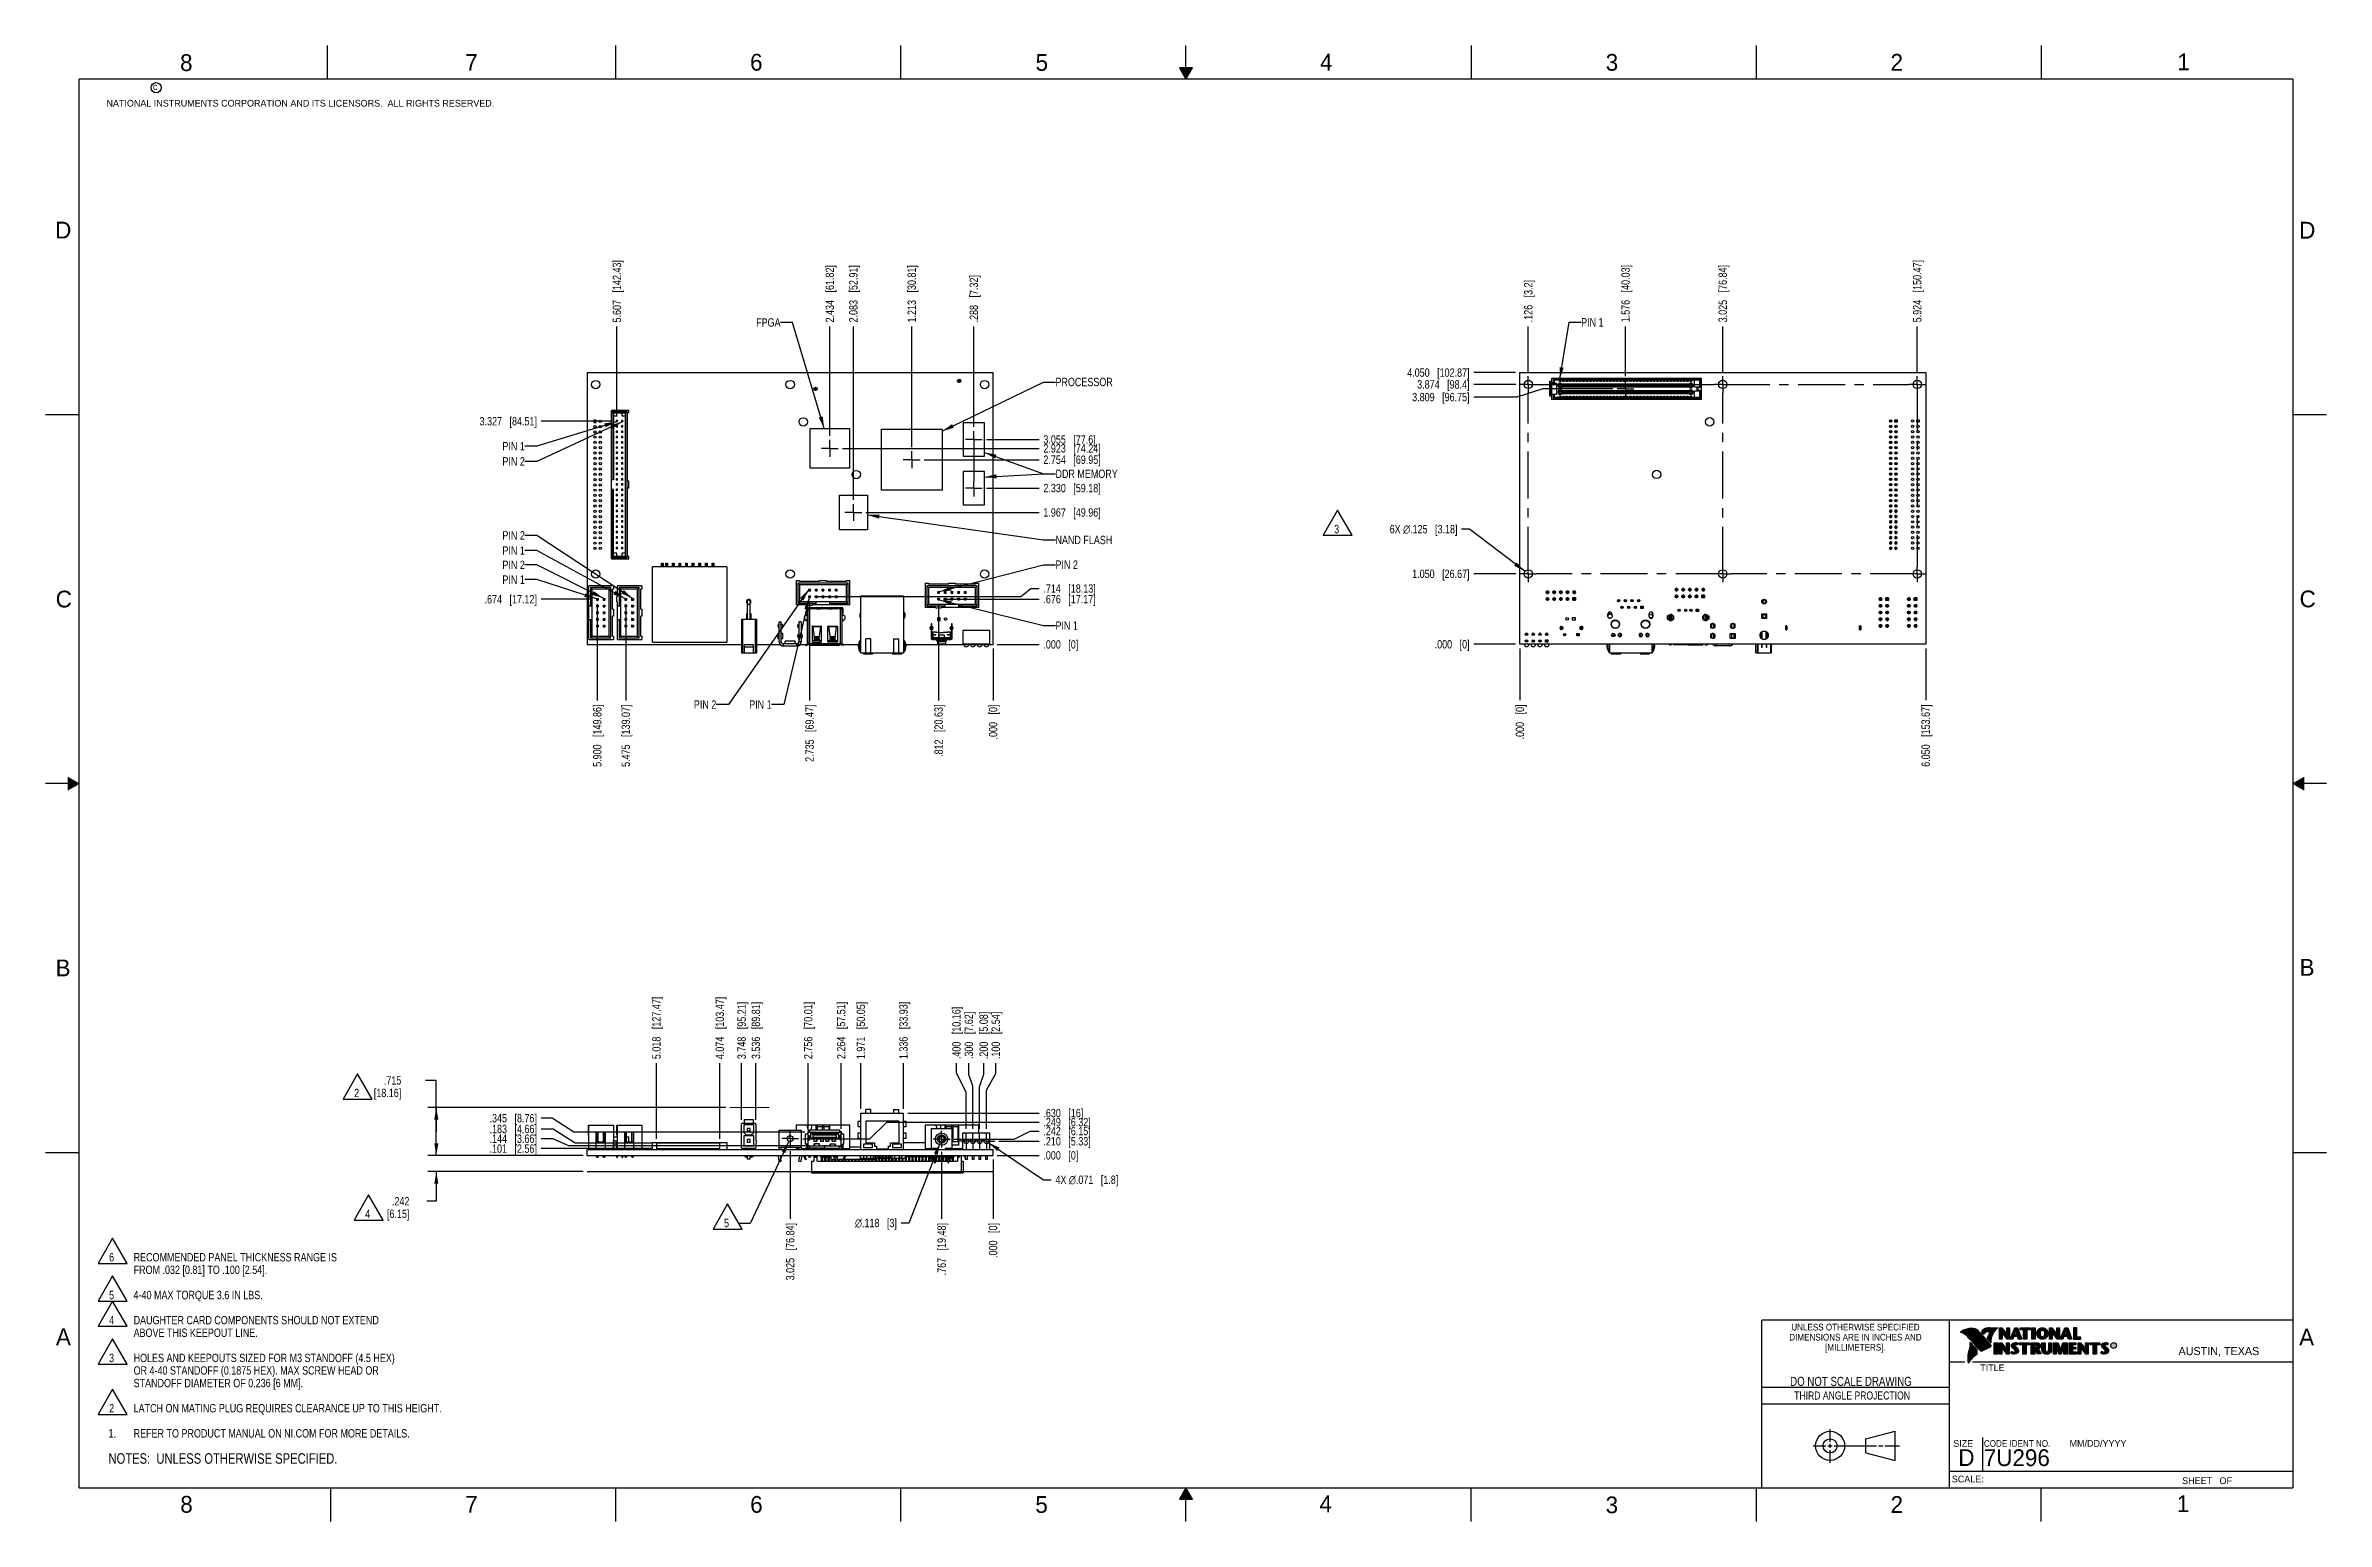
# Model space of a CAD drawing. Header units: inches. Extents: x 0 to 34, y 0 to 22.
import ezdxf

# ---------------------------------------------------------------- set-up
doc = ezdxf.new("R2010")
doc.units = ezdxf.units.IN
doc.header["$LTSCALE"] = 1.87
doc.header["$MEASUREMENT"] = 0
doc.linetypes.add('CENTER', pattern=[0.6, 0.375, -0.075, 0.075, -0.075])
doc.layers.get('0').update_dxf_attribs({"linetype": 'CONTINUOUS'})
for name, color, linetype in [('02___PRT_ALL_AXES', 7, 'CONTINUOUS'), ('DETAIL', 7, 'CONTINUOUS'), ('DIMENSIONS', 7, 'CONTINUOUS')]:
    doc.layers.add(name, color=color, linetype=linetype)
doc.styles.get("Standard").update_dxf_attribs({"font": 'txt', "width": 0.8})
doc.styles.add('TEXTSTYLE_1', font='gdt', dxfattribs={"width": 0.8})
doc.styles.add('TEXTSTYLE_2', font='txt')
doc.styles.add('TEXTSTYLE_3', font='txt', dxfattribs={"width": 0.9})
doc.dimstyles.new('DIMSTYLE_1', dxfattribs={"dimtxt": 0.125, "dimasz": 0.18, "dimexe": 0.18, "dimexo": 0.0625, "dimgap": 0.09, "dimtad": 0, "dimtih": 1, "dimtoh": 1, "dimdec": 3, "dimzin": 4, "dimdsep": 46, "dimtxsty": 'STANDARD', "dimblk": '_FILLED', "dimblk1": '_FILLED', "dimblk2": '_FILLED', "dimcen": 0.09, "dimadec": 0, "dimazin": 0, "dimtp": 0.01, "dimtm": 0.01, "dimtfac": 1, "dimtdec": 3, "dimtofl": 0, "dimtmove": 0, "dimatfit": 3, "dimldrblk": '_FILLED', "dimfxl": 1, "dimtolj": 1, "dimtzin": 4, "dimarcsym": 0})
doc.dimstyles.new('DIMSTYLE_2', dxfattribs={"dimtxt": 0.125, "dimasz": 0.18, "dimexe": 0.18, "dimexo": 0.0625, "dimgap": 0.09, "dimtad": 0, "dimtih": 1, "dimtoh": 1, "dimdec": 3, "dimzin": 4, "dimdsep": 46, "dimtxsty": 'STANDARD', "dimblk": '_FILLED', "dimblk1": '_FILLED', "dimblk2": '_FILLED', "dimcen": 0.09, "dimadec": 0, "dimazin": 0, "dimtp": 0.01, "dimtm": 0.01, "dimtfac": 1, "dimtdec": 3, "dimtofl": 0, "dimtmove": 0, "dimatfit": 3, "dimldrblk": '_FILLED', "dimfxl": 1, "dimtolj": 1, "dimtzin": 4, "dimarcsym": 0})
doc.dimstyles.new('DIMSTYLE_3', dxfattribs={"dimtxt": 0.125, "dimasz": 0.18, "dimexe": 0.18, "dimexo": 0.0625, "dimgap": 0.09, "dimtad": 0, "dimtih": 1, "dimtoh": 1, "dimdec": 3, "dimzin": 4, "dimdsep": 46, "dimtxsty": 'STANDARD', "dimblk": '_FILLED', "dimblk1": '_FILLED', "dimblk2": '_FILLED', "dimcen": 0.09, "dimadec": 0, "dimazin": 0, "dimtp": 0.01, "dimtm": 0.01, "dimtfac": 1, "dimtdec": 3, "dimtofl": 0, "dimtmove": 0, "dimatfit": 3, "dimldrblk": '_FILLED', "dimfxl": 1, "dimtolj": 1, "dimtzin": 4, "dimarcsym": 0})
doc.dimstyles.get("Standard").update_dxf_attribs({"dimtxt": 0.125, "dimasz": 0.18, "dimexe": 0.18, "dimexo": 0.0625, "dimgap": 0.09, "dimtad": 0, "dimtih": 1, "dimtoh": 1, "dimdec": 3, "dimzin": 4, "dimdsep": 46, "dimtxsty": 'STANDARD', "dimblk": '_FILLED', "dimblk1": '_FILLED', "dimblk2": '_FILLED', "dimcen": 0.09, "dimadec": 0, "dimazin": 0, "dimtol": 1, "dimtp": 0.01, "dimtm": 0.01, "dimtfac": 1, "dimtdec": 3, "dimtofl": 0, "dimtmove": 0, "dimatfit": 3, "dimldrblk": '_FILLED', "dimfxl": 1, "dimtolj": 1, "dimtzin": 4, "dimarcsym": 0})

msp = doc.modelspace()

# ---------------------------------------------------------------- texts
at = {"color": 2, "linetype": 'CONTINUOUS', "line_spacing_factor": 0.9}
for s, insert, char_height, width, attachment_point, style in [('8', (2.0046, 21.8713), 0.25, 0.25, 1, 'TEXTSTYLE_2'), ('7', (6.2556, 21.8743), 0.25, 0.25, 1, 'TEXTSTYLE_2'), ('6', (10.5012, 21.8772), 0.25, 0.25, 1, 'TEXTSTYLE_2'), ('5', (14.7577, 21.8747), 0.25, 0.25, 1, 'TEXTSTYLE_2'), ('4', (18.9977, 21.8777), 0.25, 0.25, 1, 'TEXTSTYLE_2'), ('3', (23.257, 21.8759), 0.25, 0.25, 1, 'TEXTSTYLE_2'), ('2', (27.5025, 21.8762), 0.25, 0.25, 1, 'TEXTSTYLE_2'), ('1', (31.7781, 21.8826), 0.25, 0.25, 1, 'TEXTSTYLE_2'), ('NATIONAL INSTRUMENTS CORPORATION AND ITS LICENSORS.  ALL RIGHTS RESERVED.', (0.9071, 21.1911), 0.1, 7.3, 1, 'TEXTSTYLE_2'), ('c', (1.599, 21.4388), 0.1, 0.1, 1, 'TEXTSTYLE_2'), ('D', (0.1424, 19.375), 0.25, 0.25, 1, 'TEXTSTYLE_2'), ('D', (33.5947, 19.3736), 0.25, 0.25, 1, 'TEXTSTYLE_2'), ('C', (0.1508, 13.8746), 0.25, 0.25, 1, 'TEXTSTYLE_2'), ('C', (33.6004, 13.8767), 0.25, 0.25, 1, 'TEXTSTYLE_2'), ('B', (0.1484, 8.3757), 0.25, 0.25, 1, 'TEXTSTYLE_2'), ('B', (33.6006, 8.3845), 0.25, 0.25, 1, 'TEXTSTYLE_2'), ('A', (0.1541, 2.8761), 0.25, 0.25, 1, 'TEXTSTYLE_2'), ('DIMENSIONS ARE IN INCHES AND', (26.9799, 2.7959), 0.1, 2.52, 2, 'TEXTSTYLE_3'), ('UNLESS OTHERWISE SPECIFIED', (26.9799, 2.9459), 0.1, 2.34, 2, 'TEXTSTYLE_3'), ('A', (33.5939, 2.8728), 0.25, 0.25, 1, 'TEXTSTYLE_2'), ('[MILLIMETERS].', (26.9799, 2.6459), 0.1, 1.26, 2, 'TEXTSTYLE_3'), ('R', (30.8076, 2.6413), 0.042, 0.041979, 1, 'TEXTSTYLE_2'), ('AUSTIN, TEXAS', (31.7957, 2.599), 0.12, 1.56, 1, 'TEXTSTYLE_2'), ('TITLE', (28.8397, 2.3397), 0.1, 0.5, 1, 'TEXTSTYLE_2'), ('SIZE', (28.4379, 1.2118), 0.1, 0.4, 1, 'TEXTSTYLE_2'), ('CODE IDENT NO.', (28.8949, 1.2115), 0.1, 1.26, 1, 'TEXTSTYLE_3'), ('MM/DD/YYYY', (30.1721, 1.2121), 0.1, 1, 1, 'TEXTSTYLE_2'), ('SCALE:', (28.4164, 0.6806), 0.1, 0.6, 1, 'TEXTSTYLE_2'), ('8', (2.0074, 0.3791), 0.25, 0.25, 1, 'TEXTSTYLE_2'), ('7', (6.2553, 0.3787), 0.25, 0.25, 1, 'TEXTSTYLE_2'), ('6', (10.5033, 0.3784), 0.25, 0.25, 1, 'TEXTSTYLE_2'), ('5', (14.754, 0.3762), 0.25, 0.25, 1, 'TEXTSTYLE_2'), ('4', (18.9884, 0.3869), 0.25, 0.25, 1, 'TEXTSTYLE_2'), ('3', (23.2555, 0.371), 0.25, 0.25, 1, 'TEXTSTYLE_2'), ('2', (27.5035, 0.3763), 0.25, 0.25, 1, 'TEXTSTYLE_2'), ('1', (31.7706, 0.389), 0.25, 0.25, 1, 'TEXTSTYLE_2'), ('SHEET   OF', (31.8499, 0.6557), 0.1, 1, 1, 'TEXTSTYLE_2')]:
    msp.add_mtext(s, dxfattribs=dict(at, insert=insert, char_height=char_height, width=width, attachment_point=attachment_point, style=style))
at = {"color": 7, "linetype": 'CONTINUOUS', "insert": (26.9127, 2.1549), "char_height": 0.135, "width": 2.16, "attachment_point": 2, "line_spacing_factor": 0.9}
msp.add_mtext('DO NOT SCALE DRAWING', dxfattribs=at)
at = {"color": 2, "linetype": 'CONTINUOUS', "insert": (26.9296, 1.9368), "char_height": 0.12, "width": 2.112, "attachment_point": 2, "line_spacing_factor": 0.9}
msp.add_mtext('THIRD ANGLE PROJECTION', dxfattribs=at)
at = {"color": 7, "linetype": 'CONTINUOUS', "char_height": 0.25, "attachment_point": 1, "line_spacing_factor": 0.9, "style": 'TEXTSTYLE_2'}
for s, insert, width in [('D  ', (28.5128, 1.0764), 0.75), ('7U296', (28.8928, 1.0745), 1.25)]:
    msp.add_mtext(s, dxfattribs=dict(at, insert=insert, width=width))
at = {"layer": 'DETAIL', "color": 2, "linetype": 'CONTINUOUS', "char_height": 0.125, "line_spacing_factor": 0.9}
for s, insert, width, attachment_point in [('FPGA', (10.9559, 17.9355), 0.4, 3), ('PIN 1', (22.8903, 17.9375), 0.5, 1), ('PROCESSOR', (15.054, 17.0478), 0.9, 1), ('PIN 1', (7.144, 16.0913), 0.5, 3), ('PIN 2', (7.144, 15.8649), 0.5, 3), ('DDR MEMORY', (15.054, 15.6796), 1, 1), ('PIN 2', (7.144, 14.7616), 0.5, 3), ('NAND FLASH', (15.054, 14.6929), 1, 1), ('PIN 1', (7.144, 14.5355), 0.5, 3), ('PIN 2', (7.144, 14.3222), 0.5, 3), ('PIN 2', (15.054, 14.3246), 0.5, 1), ('PIN 1', (7.144, 14.1014), 0.5, 3), ('PIN 1', (15.054, 13.416), 0.5, 1), ('PIN 2', (9.9983, 12.2394), 0.5, 3), ('PIN 1', (10.823, 12.2394), 0.5, 3)]:
    msp.add_mtext(s, dxfattribs=dict(at, insert=insert, width=width, attachment_point=attachment_point))

# ---------------------------------------------------------------- blocks, each defined once
blk = doc.blocks.new('_FILLED')
at = {"color": 0, "linetype": 'BYBLOCK'}
blk.add_solid([(0, 0), (-1, 0.17), (-1, -0.17)], dxfattribs=at)
blk = doc.blocks.new('*D0')
at = {"layer": 'DIMENSIONS', "color": 2, "linetype": 'CONTINUOUS'}
for p, q in [((5.824, 6.574), (5.664, 6.574)), ((5.824, 5.814), (5.824, 6.574)), ((10.139, 6.171), (5.699, 6.171)), ((5.824, 6.171), (5.824, 5.814)), ((5.824, 5.456), (5.824, 5.814)), ((8.012, 5.456), (5.699, 5.456))]:
    blk.add_line(p, q, dxfattribs=at)
at = {"layer": 'DIMENSIONS', "color": 2, "linetype": 'CONTINUOUS', "xscale": 0.18, "yscale": 0.18, "zscale": 0.18}
for p, rotation in [((5.824, 6.171), 90), ((5.824, 5.456), 270)]:
    blk.add_blockref('_FILLED', p, dxfattribs=dict(at, rotation=rotation))
at = {"layer": 'DIMENSIONS', "color": 2, "linetype": 'CONTINUOUS', "insert": (5.302, 6.637), "char_height": 0.125, "width": 0.7, "attachment_point": 3, "line_spacing_factor": 0.9}
blk.add_mtext('.715\\P[18.16]', dxfattribs=at)
blk = doc.blocks.new('*D1')
at = {"layer": 'DIMENSIONS', "color": 2, "linetype": 'CONTINUOUS'}
for p, q in [((5.824, 5.456), (5.824, 5.816)), ((8.012, 5.456), (5.699, 5.456)), ((8.012, 5.214), (5.699, 5.214)), ((5.824, 5.214), (5.824, 4.772)), ((5.824, 4.772), (5.685, 4.772))]:
    blk.add_line(p, q, dxfattribs=at)
at = {"layer": 'DIMENSIONS', "color": 2, "linetype": 'CONTINUOUS', "xscale": 0.18, "yscale": 0.18, "zscale": 0.18}
for p, rotation in [((5.824, 5.456), 270), ((5.824, 5.214), 90)]:
    blk.add_blockref('_FILLED', p, dxfattribs=dict(at, rotation=rotation))
at = {"layer": 'DIMENSIONS', "color": 2, "linetype": 'CONTINUOUS', "insert": (5.423, 4.835), "char_height": 0.125, "width": 0.6, "attachment_point": 3, "line_spacing_factor": 0.9}
blk.add_mtext('.242\\P[6.15]', dxfattribs=at)
blk = doc.blocks.new('*D2')
at = {"layer": 'DIMENSIONS', "color": 2, "linetype": 'CONTINUOUS'}
blk.add_line((13.357, 5.511), (13.357, 4.511), dxfattribs=at)
at = {"layer": 'DIMENSIONS', "color": 2, "linetype": 'CONTINUOUS', "insert": (13.295, 4.448), "char_height": 0.125, "width": 1.225, "attachment_point": 3, "rotation": 90, "line_spacing_factor": 0.9}
blk.add_mtext('.767{\\Ftxt.shx;\\W1.000000;\\H0.125000; }[19.48]', dxfattribs=at)
blk = doc.blocks.new('*D3')
at = {"layer": 'DIMENSIONS', "color": 2, "linetype": 'CONTINUOUS'}
blk.add_line((14.124, 5.394), (14.124, 4.511), dxfattribs=at)
at = {"layer": 'DIMENSIONS', "color": 2, "linetype": 'CONTINUOUS', "insert": (14.062, 4.448), "char_height": 0.125, "width": 0.825, "attachment_point": 3, "rotation": 90, "line_spacing_factor": 0.9}
blk.add_mtext('.000{\\Ftxt.shx;\\W1.000000;\\H0.125000; }[0]', dxfattribs=at)
blk = doc.blocks.new('*D4')
at = {"layer": 'DIMENSIONS', "color": 2, "linetype": 'CONTINUOUS'}
blk.add_line((11.099, 5.518), (11.099, 4.511), dxfattribs=at)
at = {"layer": 'DIMENSIONS', "color": 2, "linetype": 'CONTINUOUS', "insert": (11.037, 4.448), "char_height": 0.125, "width": 1.325, "attachment_point": 3, "rotation": 90, "line_spacing_factor": 0.9}
blk.add_mtext('3.025{\\Ftxt.shx;\\W1.000000;\\H0.125000; }[76.84]', dxfattribs=at)
blk = doc.blocks.new('*D5')
at = {"layer": 'DIMENSIONS', "color": 2, "linetype": 'CONTINUOUS'}
blk.add_line((10.05, 5.702), (10.05, 6.829), dxfattribs=at)
at = {"layer": 'DIMENSIONS', "color": 2, "linetype": 'CONTINUOUS', "insert": (9.988, 6.891), "char_height": 0.125, "width": 1.425, "attachment_point": 1, "rotation": 90, "line_spacing_factor": 0.9}
blk.add_mtext('4.074{\\Ftxt.shx;\\W1.000000;\\H0.125000; }[103.47]', dxfattribs=at)
blk = doc.blocks.new('*D6')
at = {"layer": 'DIMENSIONS', "color": 2, "linetype": 'CONTINUOUS'}
blk.add_line((9.106, 5.702), (9.106, 6.829), dxfattribs=at)
at = {"layer": 'DIMENSIONS', "color": 2, "linetype": 'CONTINUOUS', "insert": (9.043, 6.891), "char_height": 0.125, "width": 1.425, "attachment_point": 1, "rotation": 90, "line_spacing_factor": 0.9}
blk.add_mtext('5.018{\\Ftxt.shx;\\W1.000000;\\H0.125000; }[127.47]', dxfattribs=at)
blk = doc.blocks.new('*D7')
at = {"layer": 'DIMENSIONS', "color": 2, "linetype": 'CONTINUOUS'}
blk.add_line((10.376, 5.986), (10.376, 6.829), dxfattribs=at)
at = {"layer": 'DIMENSIONS', "color": 2, "linetype": 'CONTINUOUS', "insert": (10.313, 6.891), "char_height": 0.125, "width": 1.325, "attachment_point": 1, "rotation": 90, "line_spacing_factor": 0.9}
blk.add_mtext('3.748{\\Ftxt.shx;\\W1.000000;\\H0.125000; }[95.21]', dxfattribs=at)
blk = doc.blocks.new('*D8')
at = {"layer": 'DIMENSIONS', "color": 2, "linetype": 'CONTINUOUS'}
blk.add_line((10.588, 5.986), (10.588, 6.829), dxfattribs=at)
at = {"layer": 'DIMENSIONS', "color": 2, "linetype": 'CONTINUOUS', "insert": (10.526, 6.891), "char_height": 0.125, "width": 1.325, "attachment_point": 1, "rotation": 90, "line_spacing_factor": 0.9}
blk.add_mtext('3.536{\\Ftxt.shx;\\W1.000000;\\H0.125000; }[89.81]', dxfattribs=at)
blk = doc.blocks.new('*D9')
at = {"layer": 'DIMENSIONS', "color": 2, "linetype": 'CONTINUOUS'}
blk.add_line((11.368, 5.848), (11.368, 6.829), dxfattribs=at)
at = {"layer": 'DIMENSIONS', "color": 2, "linetype": 'CONTINUOUS', "insert": (11.305, 6.891), "char_height": 0.125, "width": 1.325, "attachment_point": 1, "rotation": 90, "line_spacing_factor": 0.9}
blk.add_mtext('2.756{\\Ftxt.shx;\\W1.000000;\\H0.125000; }[70.01]', dxfattribs=at)
blk = doc.blocks.new('*D10')
at = {"layer": 'DIMENSIONS', "color": 2, "linetype": 'CONTINUOUS'}
blk.add_line((11.86, 5.85), (11.86, 6.829), dxfattribs=at)
at = {"layer": 'DIMENSIONS', "color": 2, "linetype": 'CONTINUOUS', "insert": (11.797, 6.891), "char_height": 0.125, "width": 1.325, "attachment_point": 1, "rotation": 90, "line_spacing_factor": 0.9}
blk.add_mtext('2.264{\\Ftxt.shx;\\W1.000000;\\H0.125000; }[57.51]', dxfattribs=at)
blk = doc.blocks.new('*D11')
at = {"layer": 'DIMENSIONS', "color": 2, "linetype": 'CONTINUOUS'}
blk.add_line((12.153, 6.149), (12.153, 6.829), dxfattribs=at)
at = {"layer": 'DIMENSIONS', "color": 2, "linetype": 'CONTINUOUS', "insert": (12.091, 6.891), "char_height": 0.125, "width": 1.325, "attachment_point": 1, "rotation": 90, "line_spacing_factor": 0.9}
blk.add_mtext('1.971{\\Ftxt.shx;\\W1.000000;\\H0.125000; }[50.05]', dxfattribs=at)
blk = doc.blocks.new('*D12')
at = {"layer": 'DIMENSIONS', "color": 2, "linetype": 'CONTINUOUS'}
blk.add_line((12.788, 6.149), (12.788, 6.829), dxfattribs=at)
at = {"layer": 'DIMENSIONS', "color": 2, "linetype": 'CONTINUOUS', "insert": (12.726, 6.891), "char_height": 0.125, "width": 1.325, "attachment_point": 1, "rotation": 90, "line_spacing_factor": 0.9}
blk.add_mtext('1.336{\\Ftxt.shx;\\W1.000000;\\H0.125000; }[33.93]', dxfattribs=at)
blk = doc.blocks.new('*D13')
at = {"layer": 'DIMENSIONS', "color": 2, "linetype": 'CONTINUOUS'}
for p, q in [((13.577, 6.686), (13.577, 6.829)), ((13.724, 6.395), (13.577, 6.686)), ((13.724, 5.854), (13.724, 6.395))]:
    blk.add_line(p, q, dxfattribs=at)
at = {"layer": 'DIMENSIONS', "color": 2, "linetype": 'CONTINUOUS', "insert": (13.515, 6.891), "char_height": 0.125, "width": 1.225, "attachment_point": 1, "rotation": 90, "line_spacing_factor": 0.9}
blk.add_mtext('.400{\\Ftxt.shx;\\W1.000000;\\H0.125000; }[10.16]', dxfattribs=at)
blk = doc.blocks.new('*D14')
at = {"layer": 'DIMENSIONS', "color": 2, "linetype": 'CONTINUOUS'}
for p, q in [((13.763, 6.663), (13.763, 6.829)), ((13.824, 6.489), (13.763, 6.663)), ((13.824, 5.854), (13.824, 6.489))]:
    blk.add_line(p, q, dxfattribs=at)
at = {"layer": 'DIMENSIONS', "color": 2, "linetype": 'CONTINUOUS', "insert": (13.7, 6.891), "char_height": 0.125, "width": 1.125, "attachment_point": 1, "rotation": 90, "line_spacing_factor": 0.9}
blk.add_mtext('.300{\\Ftxt.shx;\\W1.000000;\\H0.125000; }[7.62]', dxfattribs=at)
blk = doc.blocks.new('*D15')
at = {"layer": 'DIMENSIONS', "color": 2, "linetype": 'CONTINUOUS'}
for p, q in [((13.984, 6.669), (13.984, 6.829)), ((13.924, 6.48), (13.984, 6.669)), ((13.924, 5.854), (13.924, 6.48))]:
    blk.add_line(p, q, dxfattribs=at)
at = {"layer": 'DIMENSIONS', "color": 2, "linetype": 'CONTINUOUS', "insert": (13.921, 6.891), "char_height": 0.125, "width": 1.125, "attachment_point": 1, "rotation": 90, "line_spacing_factor": 0.9}
blk.add_mtext('.200{\\Ftxt.shx;\\W1.000000;\\H0.125000; }[5.08]', dxfattribs=at)
blk = doc.blocks.new('*D16')
at = {"layer": 'DIMENSIONS', "color": 2, "linetype": 'CONTINUOUS'}
for p, q in [((14.164, 6.678), (14.164, 6.829)), ((14.024, 6.43), (14.164, 6.678)), ((14.024, 5.854), (14.024, 6.43))]:
    blk.add_line(p, q, dxfattribs=at)
at = {"layer": 'DIMENSIONS', "color": 2, "linetype": 'CONTINUOUS', "insert": (14.101, 6.891), "char_height": 0.125, "width": 1.125, "attachment_point": 1, "rotation": 90, "line_spacing_factor": 0.9}
blk.add_mtext('.100{\\Ftxt.shx;\\W1.000000;\\H0.125000; }[2.54]', dxfattribs=at)
blk = doc.blocks.new('*D17')
at = {"layer": 'DIMENSIONS', "color": 2, "linetype": 'CONTINUOUS'}
blk.add_line((14.212, 5.666), (14.812, 5.666), dxfattribs=at)
at = {"layer": 'DIMENSIONS', "color": 2, "linetype": 'CONTINUOUS', "insert": (14.874, 5.729), "char_height": 0.125, "width": 1.125, "attachment_point": 1, "line_spacing_factor": 0.9}
blk.add_mtext('.210{\\Ftxt.shx;\\W1.000000;\\H0.125000; }[5.33]', dxfattribs=at)
blk = doc.blocks.new('*D18')
at = {"layer": 'DIMENSIONS', "color": 2, "linetype": 'CONTINUOUS'}
blk.add_line((14.187, 5.456), (14.812, 5.456), dxfattribs=at)
at = {"layer": 'DIMENSIONS', "color": 2, "linetype": 'CONTINUOUS', "insert": (14.874, 5.519), "char_height": 0.125, "width": 0.825, "attachment_point": 1, "line_spacing_factor": 0.9}
blk.add_mtext('.000{\\Ftxt.shx;\\W1.000000;\\H0.125000; }[0]', dxfattribs=at)
blk = doc.blocks.new('*D19')
at = {"layer": 'DIMENSIONS', "color": 2, "linetype": 'CONTINUOUS'}
for p, q in [((14.44, 5.698), (14.675, 5.818)), ((14.675, 5.818), (14.812, 5.818)), ((13.545, 5.698), (14.44, 5.698))]:
    blk.add_line(p, q, dxfattribs=at)
at = {"layer": 'DIMENSIONS', "color": 2, "linetype": 'CONTINUOUS', "insert": (14.874, 5.881), "char_height": 0.125, "width": 1.125, "attachment_point": 1, "line_spacing_factor": 0.9}
blk.add_mtext('.242{\\Ftxt.shx;\\W1.000000;\\H0.125000; }[6.15]', dxfattribs=at)
blk = doc.blocks.new('*D20')
at = {"layer": 'DIMENSIONS', "color": 2, "linetype": 'CONTINUOUS'}
blk.add_line((12.851, 6.086), (14.812, 6.086), dxfattribs=at)
at = {"layer": 'DIMENSIONS', "color": 2, "linetype": 'CONTINUOUS', "insert": (14.874, 6.149), "char_height": 0.125, "width": 0.925, "attachment_point": 1, "line_spacing_factor": 0.9}
blk.add_mtext('.630{\\Ftxt.shx;\\W1.000000;\\H0.125000; }[16]', dxfattribs=at)
blk = doc.blocks.new('*D21')
at = {"layer": 'DIMENSIONS', "color": 2, "linetype": 'CONTINUOUS'}
for p, q in [((12.286, 5.705), (12.539, 5.952)), ((12.539, 5.952), (14.812, 5.952)), ((11.287, 5.705), (12.286, 5.705))]:
    blk.add_line(p, q, dxfattribs=at)
at = {"layer": 'DIMENSIONS', "color": 2, "linetype": 'CONTINUOUS', "insert": (14.874, 6.014), "char_height": 0.125, "width": 1.125, "attachment_point": 1, "line_spacing_factor": 0.9}
blk.add_mtext('.249{\\Ftxt.shx;\\W1.000000;\\H0.125000; }[6.32]', dxfattribs=at)
blk = doc.blocks.new('*D22')
at = {"layer": 'DIMENSIONS', "color": 2, "linetype": 'CONTINUOUS'}
for p, q in [((7.562, 5.705), (7.387, 5.705)), ((7.798, 5.6), (7.562, 5.705)), ((11.323, 5.6), (7.798, 5.6))]:
    blk.add_line(p, q, dxfattribs=at)
at = {"layer": 'DIMENSIONS', "color": 2, "linetype": 'CONTINUOUS', "insert": (7.324, 5.768), "char_height": 0.125, "width": 1.125, "attachment_point": 3, "line_spacing_factor": 0.9}
blk.add_mtext('.144{\\Ftxt.shx;\\W1.000000;\\H0.125000; }[3.66]', dxfattribs=at)
blk = doc.blocks.new('*D23')
at = {"layer": 'DIMENSIONS', "color": 2, "linetype": 'CONTINUOUS'}
for p, q in [((7.55, 6.01), (7.387, 6.01)), ((7.873, 5.801), (7.55, 6.01)), ((11.319, 5.801), (7.873, 5.801))]:
    blk.add_line(p, q, dxfattribs=at)
at = {"layer": 'DIMENSIONS', "color": 2, "linetype": 'CONTINUOUS', "insert": (7.324, 6.073), "char_height": 0.125, "width": 1.125, "attachment_point": 3, "line_spacing_factor": 0.9}
blk.add_mtext('.345{\\Ftxt.shx;\\W1.000000;\\H0.125000; }[8.76]', dxfattribs=at)
blk = doc.blocks.new('*D24')
at = {"layer": 'DIMENSIONS', "color": 2, "linetype": 'CONTINUOUS'}
for p, q in [((7.568, 5.849), (7.387, 5.849)), ((7.893, 5.64), (7.568, 5.849)), ((9.043, 5.64), (7.893, 5.64))]:
    blk.add_line(p, q, dxfattribs=at)
at = {"layer": 'DIMENSIONS', "color": 2, "linetype": 'CONTINUOUS', "insert": (7.324, 5.912), "char_height": 0.125, "width": 1.125, "attachment_point": 3, "line_spacing_factor": 0.9}
blk.add_mtext('.183{\\Ftxt.shx;\\W1.000000;\\H0.125000; }[4.66]', dxfattribs=at)
blk = doc.blocks.new('*D25')
at = {"layer": 'DIMENSIONS', "color": 2, "linetype": 'CONTINUOUS'}
blk.add_line((9.043, 5.557), (7.387, 5.557), dxfattribs=at)
at = {"layer": 'DIMENSIONS', "color": 2, "linetype": 'CONTINUOUS', "insert": (7.324, 5.62), "char_height": 0.125, "width": 1.125, "attachment_point": 3, "line_spacing_factor": 0.9}
blk.add_mtext('.101{\\Ftxt.shx;\\W1.000000;\\H0.125000; }[2.56]', dxfattribs=at)
blk = doc.blocks.new('*D26')
at = {"layer": 'DIMENSIONS', "color": 2, "linetype": 'CONTINUOUS'}
for p, q in [((14.053, 5.647), (14.874, 5.093)), ((14.874, 5.093), (14.992, 5.093))]:
    blk.add_line(p, q, dxfattribs=at)
at = {"layer": 'DIMENSIONS', "color": 2, "linetype": 'CONTINUOUS', "xscale": 0.18, "yscale": 0.18, "zscale": 0.18, "rotation": 145.989380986}
blk.add_blockref('_FILLED', (14.053, 5.647), dxfattribs=at)
at = {"layer": 'DIMENSIONS', "color": 2, "linetype": 'CONTINUOUS', "insert": (15.054, 5.155), "char_height": 0.125, "width": 1.49167, "attachment_point": 1, "line_spacing_factor": 0.9}
blk.add_mtext('4X \\Fgdt;{\\Fgdt;n}\\Ftxt;.071{\\Ftxt.shx;\\W1.000000;\\H0.125000; }[1.8]', dxfattribs=at)
blk = doc.blocks.new('*D27')
at = {"layer": 'DIMENSIONS', "color": 2, "linetype": 'CONTINUOUS'}
for p, q in [((13.336, 5.644), (12.87, 4.448)), ((12.87, 4.448), (12.753, 4.448))]:
    blk.add_line(p, q, dxfattribs=at)
at = {"layer": 'DIMENSIONS', "color": 2, "linetype": 'CONTINUOUS', "xscale": 0.18, "yscale": 0.18, "zscale": 0.18, "rotation": 68.737628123}
blk.add_blockref('_FILLED', (13.336, 5.644), dxfattribs=at)
at = {"layer": 'DIMENSIONS', "color": 2, "linetype": 'CONTINUOUS', "insert": (12.69, 4.511), "char_height": 0.125, "width": 0.99167, "attachment_point": 3, "line_spacing_factor": 0.9, "style": 'TEXTSTYLE_1'}
blk.add_mtext('{\\Fgdt;n}\\Ftxt;.118{\\Ftxt.shx;\\W1.000000;\\H0.125000; }[3]', dxfattribs=at)
blk = doc.blocks.new('*D28')
at = {"layer": 'DIMENSIONS', "color": 2, "linetype": 'CONTINUOUS'}
blk.add_line((13.312, 13.674), (13.312, 12.239), dxfattribs=at)
at = {"layer": 'DIMENSIONS', "color": 2, "linetype": 'CONTINUOUS', "insert": (13.249, 12.177), "char_height": 0.125, "width": 1.225, "attachment_point": 3, "rotation": 90, "line_spacing_factor": 0.9}
blk.add_mtext('.812{\\Ftxt.shx;\\W1.000000;\\H0.125000; }[20.63]', dxfattribs=at)
blk = doc.blocks.new('*D29')
at = {"layer": 'DIMENSIONS', "color": 2, "linetype": 'CONTINUOUS'}
blk.add_line((14.124, 13.011), (14.124, 12.239), dxfattribs=at)
at = {"layer": 'DIMENSIONS', "color": 2, "linetype": 'CONTINUOUS', "insert": (14.062, 12.177), "char_height": 0.125, "width": 0.825, "attachment_point": 3, "rotation": 90, "line_spacing_factor": 0.9}
blk.add_mtext('.000{\\Ftxt.shx;\\W1.000000;\\H0.125000; }[0]', dxfattribs=at)
blk = doc.blocks.new('*D30')
at = {"layer": 'DIMENSIONS', "color": 2, "linetype": 'CONTINUOUS'}
blk.add_line((11.389, 13.712), (11.389, 12.239), dxfattribs=at)
at = {"layer": 'DIMENSIONS', "color": 2, "linetype": 'CONTINUOUS', "insert": (11.326, 12.177), "char_height": 0.125, "width": 1.325, "attachment_point": 3, "rotation": 90, "line_spacing_factor": 0.9}
blk.add_mtext('2.735{\\Ftxt.shx;\\W1.000000;\\H0.125000; }[69.47]', dxfattribs=at)
blk = doc.blocks.new('*D31')
at = {"layer": 'DIMENSIONS', "color": 2, "linetype": 'CONTINUOUS'}
blk.add_line((8.649, 13.672), (8.649, 12.239), dxfattribs=at)
at = {"layer": 'DIMENSIONS', "color": 2, "linetype": 'CONTINUOUS', "insert": (8.586, 12.177), "char_height": 0.125, "width": 1.425, "attachment_point": 3, "rotation": 90, "line_spacing_factor": 0.9}
blk.add_mtext('5.475{\\Ftxt.shx;\\W1.000000;\\H0.125000; }[139.07]', dxfattribs=at)
blk = doc.blocks.new('*D32')
at = {"layer": 'DIMENSIONS', "color": 2, "linetype": 'CONTINUOUS'}
blk.add_line((8.224, 13.672), (8.224, 12.239), dxfattribs=at)
at = {"layer": 'DIMENSIONS', "color": 2, "linetype": 'CONTINUOUS', "insert": (8.161, 12.177), "char_height": 0.125, "width": 1.425, "attachment_point": 3, "rotation": 90, "line_spacing_factor": 0.9}
blk.add_mtext('5.900{\\Ftxt.shx;\\W1.000000;\\H0.125000; }[149.86]', dxfattribs=at)
blk = doc.blocks.new('*D33')
at = {"layer": 'DIMENSIONS', "color": 2, "linetype": 'CONTINUOUS'}
blk.add_line((8.517, 16.472), (8.517, 17.811), dxfattribs=at)
at = {"layer": 'DIMENSIONS', "color": 2, "linetype": 'CONTINUOUS', "insert": (8.454, 17.873), "char_height": 0.125, "width": 1.425, "attachment_point": 1, "rotation": 90, "line_spacing_factor": 0.9}
blk.add_mtext('5.607{\\Ftxt.shx;\\W1.000000;\\H0.125000; }[142.43]', dxfattribs=at)
blk = doc.blocks.new('*D34')
at = {"layer": 'DIMENSIONS', "color": 2, "linetype": 'CONTINUOUS'}
blk.add_line((13.836, 16.316), (13.836, 17.811), dxfattribs=at)
at = {"layer": 'DIMENSIONS', "color": 2, "linetype": 'CONTINUOUS', "insert": (13.774, 17.873), "char_height": 0.125, "width": 1.125, "attachment_point": 1, "rotation": 90, "line_spacing_factor": 0.9}
blk.add_mtext('.288{\\Ftxt.shx;\\W1.000000;\\H0.125000; }[7.32]', dxfattribs=at)
blk = doc.blocks.new('*D35')
at = {"layer": 'DIMENSIONS', "color": 2, "linetype": 'CONTINUOUS'}
blk.add_line((12.911, 16.015), (12.911, 17.811), dxfattribs=at)
at = {"layer": 'DIMENSIONS', "color": 2, "linetype": 'CONTINUOUS', "insert": (12.849, 17.873), "char_height": 0.125, "width": 1.325, "attachment_point": 1, "rotation": 90, "line_spacing_factor": 0.9}
blk.add_mtext('1.213{\\Ftxt.shx;\\W1.000000;\\H0.125000; }[30.81]', dxfattribs=at)
blk = doc.blocks.new('*D36')
at = {"layer": 'DIMENSIONS', "color": 2, "linetype": 'CONTINUOUS'}
blk.add_line((12.041, 15.228), (12.041, 17.811), dxfattribs=at)
at = {"layer": 'DIMENSIONS', "color": 2, "linetype": 'CONTINUOUS', "insert": (11.979, 17.873), "char_height": 0.125, "width": 1.325, "attachment_point": 1, "rotation": 90, "line_spacing_factor": 0.9}
blk.add_mtext('2.083{\\Ftxt.shx;\\W1.000000;\\H0.125000; }[52.91]', dxfattribs=at)
blk = doc.blocks.new('*D37')
at = {"layer": 'DIMENSIONS', "color": 2, "linetype": 'CONTINUOUS'}
blk.add_line((11.69, 16.184), (11.69, 17.811), dxfattribs=at)
at = {"layer": 'DIMENSIONS', "color": 2, "linetype": 'CONTINUOUS', "insert": (11.628, 17.873), "char_height": 0.125, "width": 1.325, "attachment_point": 1, "rotation": 90, "line_spacing_factor": 0.9}
blk.add_mtext('2.434{\\Ftxt.shx;\\W1.000000;\\H0.125000; }[61.82]', dxfattribs=at)
blk = doc.blocks.new('*D38')
at = {"layer": 'DIMENSIONS', "color": 2, "linetype": 'CONTINUOUS'}
blk.add_line((13.387, 13.749), (14.812, 13.749), dxfattribs=at)
at = {"layer": 'DIMENSIONS', "color": 2, "linetype": 'CONTINUOUS', "insert": (14.874, 13.811), "char_height": 0.125, "width": 1.225, "attachment_point": 1, "line_spacing_factor": 0.9}
blk.add_mtext('.676{\\Ftxt.shx;\\W1.000000;\\H0.125000; }[17.17]', dxfattribs=at)
blk = doc.blocks.new('*D39')
at = {"layer": 'DIMENSIONS', "color": 2, "linetype": 'CONTINUOUS'}
blk.add_line((14.187, 13.073), (14.812, 13.073), dxfattribs=at)
at = {"layer": 'DIMENSIONS', "color": 2, "linetype": 'CONTINUOUS', "insert": (14.874, 13.136), "char_height": 0.125, "width": 0.825, "attachment_point": 1, "line_spacing_factor": 0.9}
blk.add_mtext('.000{\\Ftxt.shx;\\W1.000000;\\H0.125000; }[0]', dxfattribs=at)
blk = doc.blocks.new('*D40')
at = {"layer": 'DIMENSIONS', "color": 2, "linetype": 'CONTINUOUS'}
for p, q in [((11.464, 13.787), (14.536, 13.787)), ((14.536, 13.787), (14.686, 13.907)), ((14.686, 13.907), (14.812, 13.907))]:
    blk.add_line(p, q, dxfattribs=at)
at = {"layer": 'DIMENSIONS', "color": 2, "linetype": 'CONTINUOUS', "insert": (14.874, 13.969), "char_height": 0.125, "width": 1.225, "attachment_point": 1, "line_spacing_factor": 0.9}
blk.add_mtext('.714{\\Ftxt.shx;\\W1.000000;\\H0.125000; }[18.13]', dxfattribs=at)
blk = doc.blocks.new('*D41')
at = {"layer": 'DIMENSIONS', "color": 2, "linetype": 'CONTINUOUS'}
blk.add_line((8.149, 13.747), (7.387, 13.747), dxfattribs=at)
at = {"layer": 'DIMENSIONS', "color": 2, "linetype": 'CONTINUOUS', "insert": (7.324, 13.809), "char_height": 0.125, "width": 1.225, "attachment_point": 3, "line_spacing_factor": 0.9}
blk.add_mtext('.674{\\Ftxt.shx;\\W1.000000;\\H0.125000; }[17.12]', dxfattribs=at)
blk = doc.blocks.new('*D42')
at = {"layer": 'DIMENSIONS', "color": 2, "linetype": 'CONTINUOUS'}
blk.add_line((8.444, 16.4), (7.387, 16.4), dxfattribs=at)
at = {"layer": 'DIMENSIONS', "color": 2, "linetype": 'CONTINUOUS', "insert": (7.324, 16.463), "char_height": 0.125, "width": 1.325, "attachment_point": 3, "line_spacing_factor": 0.9}
blk.add_mtext('3.327{\\Ftxt.shx;\\W1.000000;\\H0.125000; }[84.51]', dxfattribs=at)
blk = doc.blocks.new('*D43')
at = {"layer": 'DIMENSIONS', "color": 2, "linetype": 'CONTINUOUS'}
blk.add_line((12.229, 15.04), (14.812, 15.04), dxfattribs=at)
at = {"layer": 'DIMENSIONS', "color": 2, "linetype": 'CONTINUOUS', "insert": (14.874, 15.103), "char_height": 0.125, "width": 1.325, "attachment_point": 1, "line_spacing_factor": 0.9}
blk.add_mtext('1.967{\\Ftxt.shx;\\W1.000000;\\H0.125000; }[49.96]', dxfattribs=at)
blk = doc.blocks.new('*D44')
at = {"layer": 'DIMENSIONS', "color": 2, "linetype": 'CONTINUOUS'}
blk.add_line((14.024, 15.403), (14.812, 15.403), dxfattribs=at)
at = {"layer": 'DIMENSIONS', "color": 2, "linetype": 'CONTINUOUS', "insert": (14.874, 15.466), "char_height": 0.125, "width": 1.325, "attachment_point": 1, "line_spacing_factor": 0.9}
blk.add_mtext('2.330{\\Ftxt.shx;\\W1.000000;\\H0.125000; }[59.18]', dxfattribs=at)
blk = doc.blocks.new('*D45')
at = {"layer": 'DIMENSIONS', "color": 2, "linetype": 'CONTINUOUS'}
blk.add_line((13.099, 15.827), (14.812, 15.827), dxfattribs=at)
at = {"layer": 'DIMENSIONS', "color": 2, "linetype": 'CONTINUOUS', "insert": (14.874, 15.89), "char_height": 0.125, "width": 1.325, "attachment_point": 1, "line_spacing_factor": 0.9}
blk.add_mtext('2.754{\\Ftxt.shx;\\W1.000000;\\H0.125000; }[69.95]', dxfattribs=at)
blk = doc.blocks.new('*D46')
at = {"layer": 'DIMENSIONS', "color": 2, "linetype": 'CONTINUOUS'}
blk.add_line((11.878, 15.996), (14.812, 15.996), dxfattribs=at)
at = {"layer": 'DIMENSIONS', "color": 2, "linetype": 'CONTINUOUS', "insert": (14.874, 16.059), "char_height": 0.125, "width": 1.325, "attachment_point": 1, "line_spacing_factor": 0.9}
blk.add_mtext('2.923{\\Ftxt.shx;\\W1.000000;\\H0.125000; }[74.24]', dxfattribs=at)
blk = doc.blocks.new('*D47')
at = {"layer": 'DIMENSIONS', "color": 2, "linetype": 'CONTINUOUS'}
blk.add_line((14.024, 16.128), (14.812, 16.128), dxfattribs=at)
at = {"layer": 'DIMENSIONS', "color": 2, "linetype": 'CONTINUOUS', "insert": (14.874, 16.191), "char_height": 0.125, "width": 1.225, "attachment_point": 1, "line_spacing_factor": 0.9}
blk.add_mtext('3.055{\\Ftxt.shx;\\W1.000000;\\H0.125000; }[77.6]', dxfattribs=at)
blk = doc.blocks.new('*D48')
at = {"layer": 'DIMENSIONS', "color": 2, "linetype": 'CONTINUOUS'}
blk.add_line((28.027, 13.013), (28.027, 12.24), dxfattribs=at)
at = {"layer": 'DIMENSIONS', "color": 2, "linetype": 'CONTINUOUS', "insert": (27.964, 12.178), "char_height": 0.125, "width": 1.425, "attachment_point": 3, "rotation": 90, "line_spacing_factor": 0.9}
blk.add_mtext('6.050{\\Ftxt.shx;\\W1.000000;\\H0.125000; }[153.67]', dxfattribs=at)
blk = doc.blocks.new('*D49')
at = {"layer": 'DIMENSIONS', "color": 2, "linetype": 'CONTINUOUS'}
blk.add_line((21.977, 13.013), (21.977, 12.24), dxfattribs=at)
at = {"layer": 'DIMENSIONS', "color": 2, "linetype": 'CONTINUOUS', "insert": (21.914, 12.178), "char_height": 0.125, "width": 0.825, "attachment_point": 3, "rotation": 90, "line_spacing_factor": 0.9}
blk.add_mtext('.000{\\Ftxt.shx;\\W1.000000;\\H0.125000; }[0]', dxfattribs=at)
blk = doc.blocks.new('*D50')
at = {"layer": 'DIMENSIONS', "color": 2, "linetype": 'CONTINUOUS'}
blk.add_line((22.103, 17.137), (22.103, 17.813), dxfattribs=at)
at = {"layer": 'DIMENSIONS', "color": 2, "linetype": 'CONTINUOUS', "insert": (22.04, 17.875), "char_height": 0.125, "width": 1.025, "attachment_point": 1, "rotation": 90, "line_spacing_factor": 0.9}
blk.add_mtext('.126{\\Ftxt.shx;\\W1.000000;\\H0.125000; }[3.2]', dxfattribs=at)
blk = doc.blocks.new('*D51')
at = {"layer": 'DIMENSIONS', "color": 2, "linetype": 'CONTINUOUS'}
blk.add_line((23.553, 17.072), (23.553, 17.813), dxfattribs=at)
at = {"layer": 'DIMENSIONS', "color": 2, "linetype": 'CONTINUOUS', "insert": (23.49, 17.875), "char_height": 0.125, "width": 1.325, "attachment_point": 1, "rotation": 90, "line_spacing_factor": 0.9}
blk.add_mtext('1.576{\\Ftxt.shx;\\W1.000000;\\H0.125000; }[40.03]', dxfattribs=at)
blk = doc.blocks.new('*D52')
at = {"layer": 'DIMENSIONS', "color": 2, "linetype": 'CONTINUOUS'}
blk.add_line((25.002, 17.137), (25.002, 17.813), dxfattribs=at)
at = {"layer": 'DIMENSIONS', "color": 2, "linetype": 'CONTINUOUS', "insert": (24.939, 17.875), "char_height": 0.125, "width": 1.325, "attachment_point": 1, "rotation": 90, "line_spacing_factor": 0.9}
blk.add_mtext('3.025{\\Ftxt.shx;\\W1.000000;\\H0.125000; }[76.84]', dxfattribs=at)
blk = doc.blocks.new('*D53')
at = {"layer": 'DIMENSIONS', "color": 2, "linetype": 'CONTINUOUS'}
blk.add_line((27.901, 17.137), (27.901, 17.813), dxfattribs=at)
at = {"layer": 'DIMENSIONS', "color": 2, "linetype": 'CONTINUOUS', "insert": (27.838, 17.875), "char_height": 0.125, "width": 1.425, "attachment_point": 1, "rotation": 90, "line_spacing_factor": 0.9}
blk.add_mtext('5.924{\\Ftxt.shx;\\W1.000000;\\H0.125000; }[150.47]', dxfattribs=at)
blk = doc.blocks.new('*D54')
at = {"layer": 'DIMENSIONS', "color": 2, "linetype": 'CONTINUOUS'}
blk.add_line((21.915, 14.125), (21.289, 14.125), dxfattribs=at)
at = {"layer": 'DIMENSIONS', "color": 2, "linetype": 'CONTINUOUS', "insert": (21.227, 14.188), "char_height": 0.125, "width": 1.325, "attachment_point": 3, "line_spacing_factor": 0.9}
blk.add_mtext('1.050{\\Ftxt.shx;\\W1.000000;\\H0.125000; }[26.67]', dxfattribs=at)
blk = doc.blocks.new('*D55')
at = {"layer": 'DIMENSIONS', "color": 2, "linetype": 'CONTINUOUS'}
blk.add_line((21.914, 13.075), (21.289, 13.075), dxfattribs=at)
at = {"layer": 'DIMENSIONS', "color": 2, "linetype": 'CONTINUOUS', "insert": (21.227, 13.138), "char_height": 0.125, "width": 0.825, "attachment_point": 3, "line_spacing_factor": 0.9}
blk.add_mtext('.000{\\Ftxt.shx;\\W1.000000;\\H0.125000; }[0]', dxfattribs=at)
blk = doc.blocks.new('*D56')
at = {"layer": 'DIMENSIONS', "color": 2, "linetype": 'CONTINUOUS'}
blk.add_line((21.915, 16.949), (21.289, 16.949), dxfattribs=at)
at = {"layer": 'DIMENSIONS', "color": 2, "linetype": 'CONTINUOUS', "insert": (21.227, 17.012), "char_height": 0.125, "width": 1.225, "attachment_point": 3, "line_spacing_factor": 0.9}
blk.add_mtext('3.874{\\Ftxt.shx;\\W1.000000;\\H0.125000; }[98.4]', dxfattribs=at)
blk = doc.blocks.new('*D57')
at = {"layer": 'DIMENSIONS', "color": 2, "linetype": 'CONTINUOUS'}
blk.add_line((21.914, 17.125), (21.289, 17.125), dxfattribs=at)
at = {"layer": 'DIMENSIONS', "color": 2, "linetype": 'CONTINUOUS', "insert": (21.227, 17.188), "char_height": 0.125, "width": 1.425, "attachment_point": 3, "line_spacing_factor": 0.9}
blk.add_mtext('4.050{\\Ftxt.shx;\\W1.000000;\\H0.125000; }[102.87]', dxfattribs=at)
blk = doc.blocks.new('*D58')
at = {"layer": 'DIMENSIONS', "color": 2, "linetype": 'CONTINUOUS'}
for p, q in [((21.934, 16.76), (21.289, 16.76)), ((22.32, 16.884), (21.934, 16.76)), ((23.365, 16.884), (22.32, 16.884))]:
    blk.add_line(p, q, dxfattribs=at)
at = {"layer": 'DIMENSIONS', "color": 2, "linetype": 'CONTINUOUS', "insert": (21.227, 16.823), "char_height": 0.125, "width": 1.325, "attachment_point": 3, "line_spacing_factor": 0.9}
blk.add_mtext('3.809{\\Ftxt.shx;\\W1.000000;\\H0.125000; }[96.75]', dxfattribs=at)
blk = doc.blocks.new('*D59')
at = {"layer": 'DIMENSIONS', "color": 2, "linetype": 'CONTINUOUS'}
for p, q in [((21.227, 14.791), (21.109, 14.791)), ((22.053, 14.163), (21.227, 14.791))]:
    blk.add_line(p, q, dxfattribs=at)
at = {"layer": 'DIMENSIONS', "color": 2, "linetype": 'CONTINUOUS', "xscale": 0.18, "yscale": 0.18, "zscale": 0.18, "rotation": 322.7480521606}
blk.add_blockref('_FILLED', (22.053, 14.163), dxfattribs=at)
at = {"layer": 'DIMENSIONS', "color": 2, "linetype": 'CONTINUOUS', "insert": (21.047, 14.854), "char_height": 0.125, "width": 1.59167, "attachment_point": 3, "line_spacing_factor": 0.9}
blk.add_mtext('6X \\Fgdt;{\\Fgdt;n}\\Ftxt;.125{\\Ftxt.shx;\\W1.000000;\\H0.125000; }[3.18]', dxfattribs=at)
blk = doc.blocks.new('NOTES_HEADER_BL0', base_point=(3.1215, 0.9375))
at = {"layer": 'DETAIL', "color": 2, "linetype": 'CONTINUOUS', "width": 0.8}
blk.add_text('NOTES:  UNLESS OTHERWISE SPECIFIED.', height=0.156, dxfattribs=at).set_placement((0.9375, 0.8595))
blk = doc.blocks.new('CUSTOM_NOTE_BL1', base_point=(3.998, 1.784))
at = {"layer": 'DETAIL', "color": 2, "linetype": 'CONTINUOUS'}
for p, q in [((0.999, 1.971), (0.783, 1.596)), ((1.215, 1.596), (0.999, 1.971)), ((0.783, 1.596), (1.215, 1.596))]:
    blk.add_line(p, q, dxfattribs=at)
at = {"layer": 'DETAIL', "color": 2, "linetype": 'CONTINUOUS', "width": 0.8}
for s, p in [('2', (0.947, 1.625)), ('LATCH ON MATING PLUG REQUIRES CLEARANCE UP TO THIS HEIGHT. ', (1.312, 1.625))]:
    blk.add_text(s, height=0.125, dxfattribs=at).set_placement(p)
blk = doc.blocks.new('CUSTOM_NOTE_BL2', base_point=(3.148, 3.017))
at = {"layer": 'DETAIL', "color": 2, "linetype": 'CONTINUOUS'}
for p, q in [((0.999, 3.284), (0.783, 2.909)), ((1.215, 2.909), (0.999, 3.284)), ((0.783, 2.909), (1.215, 2.909))]:
    blk.add_line(p, q, dxfattribs=at)
at = {"layer": 'DETAIL', "color": 2, "linetype": 'CONTINUOUS', "width": 0.8}
for s, p in [('4', (0.947, 2.937)), ('DAUGHTER CARD COMPONENTS SHOULD NOT EXTEND', (1.312, 2.938)), ('ABOVE THIS KEEPOUT LINE.', (1.312, 2.75))]:
    blk.add_text(s, height=0.125, dxfattribs=at).set_placement(p)
blk = doc.blocks.new('CUSTOM_NOTE_BL3', base_point=(2.398, 3.471))
at = {"layer": 'DETAIL', "color": 2, "linetype": 'CONTINUOUS'}
for p, q in [((0.999, 3.659), (0.783, 3.284)), ((1.215, 3.284), (0.999, 3.659)), ((0.783, 3.284), (1.215, 3.284))]:
    blk.add_line(p, q, dxfattribs=at)
at = {"layer": 'DETAIL', "color": 2, "linetype": 'CONTINUOUS', "width": 0.8}
for s, p in [('5', (0.947, 3.312)), ('4-40 MAX TORQUE 3.6 IN LBS.', (1.312, 3.312))]:
    blk.add_text(s, height=0.125, dxfattribs=at).set_placement(p)
blk = doc.blocks.new('CUSTOM_NOTE_BL4', base_point=(3.675, 1.312))
at = {"layer": 'DETAIL', "color": 2, "linetype": 'CONTINUOUS', "width": 0.8}
for s, p in [('1.', (0.938, 1.25)), ('REFER TO PRODUCT MANUAL ON NI.COM FOR MORE DETAILS.', (1.312, 1.25))]:
    blk.add_text(s, height=0.125, dxfattribs=at).set_placement(p)
blk = doc.blocks.new('CUSTOM_NOTE_BL5', base_point=(2.848, 3.954))
at = {"layer": 'DETAIL', "color": 2, "linetype": 'CONTINUOUS'}
for p, q in [((0.999, 4.221), (0.783, 3.846)), ((1.215, 3.846), (0.999, 4.221)), ((0.783, 3.846), (1.215, 3.846))]:
    blk.add_line(p, q, dxfattribs=at)
at = {"layer": 'DETAIL', "color": 2, "linetype": 'CONTINUOUS', "width": 0.8}
for s, p in [('6', (0.947, 3.875)), ('RECOMMENDED PANEL THICKNESS RANGE IS', (1.312, 3.875)), ('FROM .032 [0.81] TO .100 [2.54].', (1.312, 3.688))]:
    blk.add_text(s, height=0.125, dxfattribs=at).set_placement(p)
blk = doc.blocks.new('CUSTOM_NOTE_BL6', base_point=(3.548, 2.361))
at = {"layer": 'DETAIL', "color": 2, "linetype": 'CONTINUOUS'}
for p, q in [((0.999, 2.721), (0.783, 2.346)), ((1.215, 2.346), (0.999, 2.721)), ((0.783, 2.346), (1.215, 2.346))]:
    blk.add_line(p, q, dxfattribs=at)
at = {"layer": 'DETAIL', "color": 2, "linetype": 'CONTINUOUS', "width": 0.8}
for s, p in [('3', (0.947, 2.375)), ('HOLES AND KEEPOUTS SIZED FOR M3 STANDOFF (4.5 HEX)', (1.312, 2.375)), ('OR 4-40 STANDOFF (0.1875 HEX). MAX SCREW HEAD OR', (1.312, 2.188)), ('STANDOFF DIAMETER OF 0.236 [6 MM].', (1.312, 2))]:
    blk.add_text(s, height=0.125, dxfattribs=at).set_placement(p)
blk = doc.blocks.new('FLAG_TRIANGLE_BL7', base_point=(10.229, 4.545))
at = {"layer": 'DETAIL', "color": 2, "linetype": 'CONTINUOUS'}
for p, q in [((10.165, 4.732), (9.949, 4.358)), ((10.382, 4.358), (10.165, 4.732)), ((10.329, 4.448), (10.509, 4.448)), ((9.949, 4.358), (10.382, 4.358))]:
    blk.add_line(p, q, dxfattribs=at)
at = {"layer": 'DETAIL', "color": 2, "linetype": 'CONTINUOUS', "width": 0.8}
blk.add_text('5', height=0.125, dxfattribs=at).set_placement((10.114, 4.386))
blk = doc.blocks.new('FLAG_TRIANGLE_BL8', base_point=(4.652, 6.484))
at = {"layer": 'DETAIL', "color": 2, "linetype": 'CONTINUOUS'}
for p, q in [((4.652, 6.671), (4.436, 6.296)), ((4.868, 6.296), (4.652, 6.671)), ((4.436, 6.296), (4.868, 6.296))]:
    blk.add_line(p, q, dxfattribs=at)
at = {"layer": 'DETAIL', "color": 2, "linetype": 'CONTINUOUS', "width": 0.8}
blk.add_text('2', height=0.125, dxfattribs=at).set_placement((4.6, 6.325))
blk = doc.blocks.new('FLAG_TRIANGLE_BL9', base_point=(4.814, 4.681))
at = {"layer": 'DETAIL', "color": 2, "linetype": 'CONTINUOUS'}
for p, q in [((4.814, 4.868), (4.598, 4.493)), ((5.031, 4.493), (4.814, 4.868)), ((4.598, 4.493), (5.031, 4.493))]:
    blk.add_line(p, q, dxfattribs=at)
at = {"layer": 'DETAIL', "color": 2, "linetype": 'CONTINUOUS', "width": 0.8}
blk.add_text('4', height=0.125, dxfattribs=at).set_placement((4.763, 4.522))
blk = doc.blocks.new('FLAG_TRIANGLE_BL10', base_point=(19.261, 14.889))
at = {"layer": 'DETAIL', "color": 2, "linetype": 'CONTINUOUS'}
for p, q in [((19.261, 15.076), (19.044, 14.702)), ((19.477, 14.702), (19.261, 15.076)), ((19.044, 14.702), (19.477, 14.702))]:
    blk.add_line(p, q, dxfattribs=at)
at = {"layer": 'DETAIL', "color": 2, "linetype": 'CONTINUOUS', "width": 0.8}
blk.add_text('3', height=0.125, dxfattribs=at).set_placement((19.209, 14.73))

# ---------------------------------------------------------------- dimensions: what is measured, and where the dimension line sits
at = {"layer": 'DIMENSIONS', "color": 2, "linetype": 'CONTINUOUS'}
for feature_location, offset, dtype, origin, picture, middle in [((8.5167, 16.4724), (0, 1.3382), 1, (14.124, 16.4099), '*D33', (8.5167, 18.5855)), ((11.69, 16.1836), (0, 1.6269), 1, (14.124, 16.1211), '*D37', (11.69, 18.5355)), ((12.041, 15.2276), (0, 2.5829), 1, (14.124, 15.1651), '*D36', (12.041, 18.5355)), ((12.911, 16.0145), (0, 1.796), 1, (14.124, 15.952), '*D35', (12.911, 18.5355)), ((27.9006, 17.1366), (0, 0.6759), 1, (21.9766, 17.0741), '*D53', (27.9006, 18.5875)), ((23.5526, 17.0716), (0, 0.7409), 1, (21.9766, 17.0091), '*D51', (23.5526, 18.5375)), ((25.0016, 17.1366), (0, 0.6759), 1, (21.9766, 17.0741), '*D52', (25.0016, 18.5375)), ((13.836, 16.3156), (0, 1.4949), 1, (14.124, 16.2531), '*D34', (13.836, 18.4355)), ((22.1026, 17.1366), (0, 0.6759), 1, (21.9766, 17.0741), '*D50', (22.1026, 18.3875)), ((21.9141, 17.125), (-0.625, 0), 0, (21.9766, 13.075), '*D57', (20.2141, 17.125)), ((21.915, 16.949), (-0.6259, 0), 0, (21.9775, 13.075), '*D56', (20.3141, 16.949)), ((23.365, 16.884), (-2.0759, -0.1239), 0, (23.4275, 13.075), '*D58', (20.2641, 16.7601)), ((8.4444, 16.4), (-1.0578, 0), 0, (8.5069, 13.073), '*D42', (6.3615, 16.4)), ((11.8776, 15.996), (2.9339, 0), 0, (11.8151, 13.073), '*D46', (15.5365, 15.996)), ((14.0236, 16.128), (0.7879, 0), 0, (13.9611, 13.073), '*D47', (15.4865, 16.128)), ((13.0985, 15.827), (1.713, 0), 0, (13.036, 13.073), '*D45', (15.5365, 15.827)), ((14.0236, 15.403), (0.7879, 0), 0, (13.9611, 13.073), '*D44', (15.5365, 15.403)), ((12.2286, 15.04), (2.5829, 0), 0, (12.1661, 13.073), '*D43', (15.5365, 15.04)), ((11.4639, 13.7869), (3.3477, 0.1199), 0, (11.4014, 13.073), '*D40', (15.4865, 13.9068)), ((21.915, 14.125), (-0.6259, 0), 0, (21.9766, 13.075), '*D54', (20.2641, 14.125)), ((8.1489, 13.7469), (-0.7623, 0), 0, (8.2114, 13.073), '*D41', (6.4615, 13.7469)), ((8.2239, 13.6719), (0, -1.4325), 1, (14.124, 13.7344), '*D32', (8.3807, 11.1962)), ((8.6489, 13.6719), (0, -1.4325), 1, (14.124, 13.7344), '*D31', (8.8057, 11.1962)), ((11.3889, 13.7119), (0, -1.4725), 1, (14.124, 13.7744), '*D30', (11.5233, 11.2462)), ((13.3119, 13.6739), (0, -1.4345), 1, (14.124, 13.073), '*D28', (13.4463, 11.3409)), ((13.3869, 13.7489), (1.4247, 0), 0, (14.124, 13.073), '*D38', (15.4865, 13.7489)), ((14.1240138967, 13.0105231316), (0, -0.7711574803), 1, (14.1240138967, 13.0730231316), '*D29', (14.2360323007, 11.5408664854)), ((14.1865138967, 13.0730231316), (0.625, 0), 0, (14.1240138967, 13.0730231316), '*D39', (15.2865138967, 13.0730231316)), ((21.9140963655, 13.0750358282), (-0.625, 0), 0, (21.9765963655, 13.0750358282), '*D55', (20.5640963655, 13.0750358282)), ((21.9765963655, 13.0125358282), (0, -0.7721574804), 1, (21.9765963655, 13.0750358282), '*D49', (22.0886147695, 11.5418791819)), ((28.0266, 13.0125), (0, -0.7722), 1, (21.9766, 13.075), '*D48', (28.1834, 11.1972)), ((9.1056, 5.7023), (0, 1.1266), 1, (14.124, 5.6398), '*D6', (9.1056, 7.6039)), ((10.05046, 5.7023), (0, 1.12657), 1, (14.12401, 5.6398), '*D5', (10.05046, 7.60388)), ((10.3756, 5.9858), (0, 0.8431), 1, (14.124, 5.9233), '*D7', (10.3756, 7.5539)), ((10.5882, 5.9858), (0, 0.8431), 1, (14.124, 5.9233), '*D8', (10.5882, 7.5539)), ((11.3676, 5.848), (0, 0.9809), 1, (14.124, 5.7855), '*D9', (11.3676, 7.5539)), ((11.8597, 5.8499), (0, 0.9789), 1, (14.124, 5.7874), '*D10', (11.8597, 7.5539)), ((12.1534, 6.1489), (0, 0.68), 1, (14.124, 6.0864), '*D11', (12.1534, 7.5539)), ((12.7884, 6.1489), (0, 0.68), 1, (14.124, 6.0864), '*D12', (12.7884, 7.5539)), ((13.7240138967, 5.8539758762), (-0.1468089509, 0.9749), 0, (14.1240138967, 5.7914758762), '*D13', (13.5772049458, 7.5038758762)), ((13.8240138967, 5.8539758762), (-0.0611973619, 0.9749), 0, (14.1240138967, 5.7914758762), '*D14', (13.7628165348, 7.4538758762)), ((13.9240138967, 5.8539758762), (0.0597688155, 0.9749), 0, (14.1240138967, 5.7914758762), '*D15', (13.9837827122, 7.4538758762)), ((14.0240138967, 5.8539758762), (0.139487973, 0.9749), 0, (14.1240138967, 5.7914758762), '*D16', (14.1635018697, 7.4538758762)), ((12.8509, 6.0864), (1.9607, 0), 0, (12.7884, 5.4564), '*D20', (15.3365, 6.0864)), ((11.3189, 5.8012), (-3.9324, 0.2091), 0, (11.3814, 5.4564), '*D23', (6.5115, 6.0103)), ((9.0431, 5.6398), (-1.6566, 0.2094), 0, (9.1056, 5.4564), '*D24', (6.5115, 5.8492)), ((11.2866, 5.7054), (3.5249, 0.2464), 0, (11.2241, 5.4564), '*D21', (15.4365, 5.9517)), ((13.5446, 5.6984), (1.2669, 0.1199), 0, (13.4821, 5.4564), '*D19', (15.4365, 5.8182)), ((11.3232, 5.6004), (-3.9367, 0.1049), 0, (11.3857, 5.4564), '*D22', (6.5115, 5.7053)), ((9.0431, 5.5571), (-1.6566, 0), 0, (9.1056, 5.4564), '*D25', (6.5115, 5.5571)), ((11.099, 5.5178), (0, -1.0069), 1, (14.124, 5.5803), '*D4', (11.2334, 3.5177)), ((13.357, 5.5108), (0, -0.9999), 1, (14.124, 5.4564), '*D2', (13.4914, 3.6124)), ((14.1240138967, 5.3938758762), (0, -0.883), 1, (14.1240138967, 5.4563758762), '*D3', (14.2360323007, 3.8123767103)), ((14.2116, 5.6664), (0.5999, 0), 0, (14.124, 5.4564), '*D17', (15.4365, 5.6664)), ((14.1865138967, 5.4563758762), (0.625, 0), 0, (14.1240138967, 5.4563758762), '*D18', (15.2865138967, 5.4563758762))]:
    dim = msp.add_ordinate_dim(feature_location=feature_location, offset=offset, dtype=dtype, origin=origin, dimstyle='DIMSTYLE_2', dxfattribs=at)
    dim.commit()
    dim.dimension.update_dxf_attribs({"geometry": picture, "text_midpoint": middle})
for p1, p2, text, picture, middle in [((22.053, 14.1629), (22.1525, 14.0872), '6X <>', '*D59', (20.0508, 14.7914)), ((14.0533, 5.6467), (13.9944, 5.6864), '4X <>', '*D26', (15.7998, 5.0929))]:
    dim = msp.add_diameter_dim_2p(p1=p1, p2=p2, text=text, dimstyle='DIMSTYLE_3', dxfattribs=at)
    dim.commit()
    dim.dimension.update_dxf_attribs({"geometry": picture, "text_midpoint": middle, "dimtype": 163})
for base, p2, angle, picture, middle in [((5.824, 6.1714), (10.1386, 6.1714), 90, '*D0', (5.0018, 6.4807)), ((5.824, 5.2144), (8.0115, 5.2144), 270, '*D1', (5.0728, 4.6783))]:
    dim = msp.add_linear_dim(base=base, p1=(8.0115, 5.4564), p2=p2, angle=angle, dimstyle='DIMSTYLE_1', dxfattribs=at)
    dim.commit()
    dim.dimension.update_dxf_attribs({"geometry": picture, "text_midpoint": middle, "dimtype": 160})
dim = msp.add_diameter_dim_2p(p1=(13.3355, 5.6438), p2=(13.3784, 5.7539), dimstyle='DIMSTYLE_3', dxfattribs=at)
dim.commit()
dim.dimension.update_dxf_attribs({"geometry": '*D27', "text_midpoint": (12.0278, 4.4484), "dimtype": 163})

# ---------------------------------------------------------------- linework, layer by layer
at = {"color": 2, "linetype": 'CONTINUOUS'}
for p, q in [((4.2, 21.5), (4.2, 22)), ((8.5, 21.5), (8.5, 22)), ((12.75, 21.5), (12.75, 22)), ((17, 21.5), (17, 22)), ((21.25, 22), (21.25, 21.5)), ((25.5, 22), (25.5, 21.5)), ((29.75, 22), (29.75, 21.5)), ((16.902, 21.6697), (17, 21.5)), ((17.098, 21.6697), (16.902, 21.6697)), ((16.9076, 21.66), (17.0924, 21.66)), ((16.9134, 21.65), (17.0866, 21.65)), ((16.9192, 21.64), (17.0808, 21.64)), ((16.925, 21.63), (17.0751, 21.63)), ((16.9307, 21.62), (17.0693, 21.62)), ((16.9365, 21.61), (17.0635, 21.61)), ((16.9423, 21.6), (17.0578, 21.6)), ((16.9481, 21.59), (17.052, 21.59)), ((16.9538, 21.58), (17.0462, 21.58)), ((16.9596, 21.57), (17.0404, 21.57)), ((16.9654, 21.56), (17.0347, 21.56)), ((16.9712, 21.55), (17.0289, 21.55)), ((16.9769, 21.54), (17.0231, 21.54)), ((16.9827, 21.53), (17.0173, 21.53)), ((16.9885, 21.52), (17.0116, 21.52)), ((16.9942, 21.51), (17.0058, 21.51)), ((17, 21.5), (17.098, 21.6697)), ((0, 16.5), (0.5, 16.5)), ((33.5, 16.5), (34, 16.5)), ((0.5, 11), (0, 11)), ((0.3303, 11.09), (0.3441, 11.09)), ((0.3303, 11.08), (0.3614, 11.08)), ((0.3303, 11.07), (0.3788, 11.07)), ((0.3303, 11.06), (0.3961, 11.06)), ((0.3303, 11.05), (0.4134, 11.05)), ((0.3303, 11.04), (0.4307, 11.04)), ((0.3303, 11.03), (0.448, 11.03)), ((0.3303, 11.02), (0.4654, 11.02)), ((0.3303, 11.01), (0.4827, 11.01)), ((0.3303, 10.99), (0.4827, 10.99)), ((0.3303, 10.98), (0.4654, 10.98)), ((0.3303, 10.97), (0.448, 10.97)), ((0.3303, 10.96), (0.4307, 10.96)), ((0.3303, 10.95), (0.4134, 10.95)), ((0.3303, 10.94), (0.3961, 10.94)), ((0.3303, 10.93), (0.3788, 10.93)), ((0.3303, 10.92), (0.3614, 10.92)), ((0.3303, 10.91), (0.3441, 10.91)), ((34, 11), (33.5, 11)), ((33.5173, 11.01), (33.6697, 11.01)), ((33.5173, 10.99), (33.6697, 10.99)), ((33.5347, 11.02), (33.6697, 11.02)), ((33.5347, 10.98), (33.6697, 10.98)), ((33.552, 11.03), (33.6697, 11.03)), ((33.552, 10.97), (33.6697, 10.97)), ((33.5693, 11.04), (33.6697, 11.04)), ((33.5693, 10.96), (33.6697, 10.96)), ((33.5866, 11.05), (33.6697, 11.05)), ((33.5866, 10.95), (33.6697, 10.95)), ((33.6039, 11.06), (33.6697, 11.06)), ((33.6039, 10.94), (33.6697, 10.94)), ((33.6213, 11.07), (33.6697, 11.07)), ((33.6213, 10.93), (33.6697, 10.93)), ((33.6386, 11.08), (33.6697, 11.08)), ((33.6386, 10.92), (33.6697, 10.92)), ((33.6559, 11.09), (33.6697, 11.09)), ((33.6559, 10.91), (33.6697, 10.91)), ((0, 5.5), (0.5, 5.5)), ((33.5, 5.5), (34, 5.5)), ((28.556, 2.8217), (28.556, 2.8246)), ((28.5629, 2.8193), (28.5629, 2.8291)), ((28.5698, 2.8166), (28.5698, 2.8333)), ((28.5766, 2.8137), (28.5766, 2.8374)), ((28.5835, 2.8105), (28.5835, 2.8412)), ((28.5904, 2.8071), (28.5904, 2.8449)), ((28.5972, 2.8034), (28.5972, 2.8479)), ((28.6041, 2.7994), (28.6041, 2.8508)), ((28.6109, 2.7952), (28.6109, 2.8535)), ((28.6178, 2.7906), (28.6178, 2.856)), ((28.6247, 2.7856), (28.6247, 2.8584)), ((28.6315, 2.7803), (28.6315, 2.8606)), ((28.6384, 2.7747), (28.6384, 2.8626)), ((28.6453, 2.7685), (28.6453, 2.8645)), ((28.6521, 2.762), (28.6521, 2.8662)), ((28.659, 2.7548), (28.659, 2.8679)), ((28.6659, 2.7474), (28.6659, 2.8695)), ((28.6727, 2.7398), (28.6727, 2.8708)), ((28.6796, 2.7323), (28.6796, 2.8719)), ((28.6865, 2.7247), (28.6865, 2.8727)), ((28.6933, 2.717), (28.6933, 2.8732)), ((28.7002, 2.7092), (28.7002, 2.8734)), ((28.707, 2.7014), (28.707, 2.8733)), ((28.7139, 2.6936), (28.7139, 2.873)), ((28.7208, 2.6856), (28.7208, 2.8724)), ((28.7276, 2.6776), (28.7276, 2.8716)), ((28.7345, 2.6696), (28.7345, 2.8704)), ((28.7414, 2.6615), (28.7414, 2.869)), ((28.7482, 2.6533), (28.7482, 2.8677)), ((28.7551, 2.6452), (28.7551, 2.8659)), ((28.762, 2.6372), (28.762, 2.8638)), ((28.7688, 2.6293), (28.7688, 2.8611)), ((28.7757, 2.6214), (28.7757, 2.858)), ((28.7826, 2.6137), (28.7826, 2.8543)), ((28.7894, 2.606), (28.7894, 2.8501)), ((28.7963, 2.5985), (28.7963, 2.8451)), ((28.8031, 2.591), (28.8031, 2.8394)), ((28.81, 2.5836), (28.81, 2.8328)), ((28.8169, 2.5762), (28.8169, 2.8253)), ((28.8237, 2.569), (28.8237, 2.8181)), ((28.8306, 2.5618), (28.8306, 2.8109)), ((28.8375, 2.5556), (28.8375, 2.8037)), ((28.8443, 2.5505), (28.8443, 2.7965)), ((28.8512, 2.5472), (28.8512, 2.7893)), ((28.8581, 2.5466), (28.8581, 2.782)), ((28.8865, 2.792), (28.8631, 2.8194)), ((28.8649, 2.5483), (28.8649, 2.7748)), ((28.8878, 2.7979), (28.8682, 2.8209)), ((28.8718, 2.8167), (28.8718, 2.8343)), ((28.8718, 2.5513), (28.8718, 2.7675)), ((28.8786, 2.8086), (28.8786, 2.8464)), ((28.8786, 2.5541), (28.8786, 2.7602)), ((28.8855, 2.8005), (28.8855, 2.854)), ((28.8855, 2.557), (28.8855, 2.7523)), ((28.8924, 2.8003), (28.8924, 2.8594)), ((28.8924, 2.5599), (28.8924, 2.744)), ((28.8992, 2.8044), (28.8992, 2.8634)), ((28.8992, 2.5628), (28.8992, 2.7357)), ((28.9061, 2.8094), (28.9061, 2.8668)), ((28.9061, 2.5659), (28.9061, 2.7274)), ((28.913, 2.8153), (28.913, 2.8696)), ((28.9198, 2.8223), (28.9198, 2.8719)), ((28.9267, 2.8275), (28.9267, 2.8737)), ((28.9336, 2.8311), (28.9336, 2.875)), ((28.9404, 2.8335), (28.9404, 2.8759)), ((28.962, 2.7048), (28.9438, 2.7257)), ((28.9473, 2.834), (28.9473, 2.8769)), ((28.9657, 2.7079), (28.9496, 2.7264)), ((28.9542, 2.8327), (28.9542, 2.8778)), ((28.9542, 2.7212), (28.9542, 2.7362)), ((28.961, 2.8306), (28.961, 2.8785)), ((28.961, 2.7133), (28.961, 2.7519)), ((28.9679, 2.8292), (28.9679, 2.8791)), ((28.9679, 2.7053), (28.9679, 2.7699)), ((28.9747, 2.8285), (28.9747, 2.8796)), ((28.9747, 2.697), (28.9747, 2.7823)), ((28.9816, 2.828), (28.9816, 2.88)), ((28.9816, 2.689), (28.9816, 2.7889)), ((28.9844, 2.885), (29.1009, 2.8868)), ((28.9845, 2.8802), (29.0882, 2.8817)), ((28.9885, 2.8278), (28.9885, 2.8802)), ((28.9885, 2.6813), (28.9885, 2.7921)), ((28.9953, 2.8276), (28.9953, 2.8803)), ((28.9953, 2.6998), (28.9953, 2.7939)), ((29.0022, 2.8263), (29.0022, 2.8804)), ((29.0022, 2.7448), (29.0022, 2.795)), ((29.0091, 2.822), (29.0091, 2.8805)), ((29.0091, 2.7642), (29.0091, 2.7954)), ((29.0159, 2.7805), (29.0159, 2.8806)), ((29.0228, 2.7947), (29.0228, 2.8807)), ((29.0297, 2.8073), (29.0297, 2.8808)), ((29.0365, 2.8188), (29.0365, 2.881)), ((29.0434, 2.8293), (29.0434, 2.8811)), ((29.0502, 2.8389), (29.0502, 2.8812)), ((29.0571, 2.8479), (29.0571, 2.8813)), ((29.064, 2.8562), (29.064, 2.8814)), ((29.0708, 2.8641), (29.0708, 2.8815)), ((29.0777, 2.8714), (29.0777, 2.8816)), ((29.1256, 2.8852), (29.1624, 2.8852)), ((29.1256, 2.7166), (29.1256, 2.8852)), ((29.1305, 2.8804), (29.16, 2.8804)), ((29.1305, 2.7215), (29.1305, 2.8804)), ((29.1604, 2.7215), (29.1305, 2.7215)), ((29.1395, 2.7215), (29.1395, 2.8804)), ((29.1462, 2.7215), (29.1462, 2.8804)), ((29.1529, 2.7215), (29.1529, 2.8804)), ((29.1604, 2.8299), (29.1596, 2.8804)), ((29.16, 2.8804), (29.2402, 2.7746)), ((29.2438, 2.7215), (29.1604, 2.8299)), ((29.1604, 2.8299), (29.1604, 2.7215)), ((29.1624, 2.8852), (29.2354, 2.7891)), ((29.2414, 2.7166), (29.1653, 2.8156)), ((29.1653, 2.8156), (29.1653, 2.7166)), ((29.1663, 2.8222), (29.1663, 2.872)), ((29.173, 2.8135), (29.173, 2.8632)), ((29.1798, 2.8048), (29.1798, 2.8543)), ((29.1865, 2.7961), (29.1865, 2.8455)), ((29.1932, 2.7873), (29.1932, 2.8367)), ((29.1999, 2.7786), (29.1999, 2.8278)), ((29.2066, 2.7699), (29.2066, 2.819)), ((29.2133, 2.7612), (29.2133, 2.8101)), ((29.22, 2.7525), (29.22, 2.8013)), ((29.2267, 2.7437), (29.2267, 2.7924)), ((29.2334, 2.735), (29.2334, 2.7836)), ((29.2354, 2.8852), (29.2754, 2.8852)), ((29.2354, 2.7891), (29.2354, 2.8852)), ((29.2402, 2.8804), (29.2705, 2.8804)), ((29.2402, 2.7746), (29.2402, 2.8804)), ((29.2402, 2.7263), (29.2402, 2.7746)), ((29.2705, 2.7215), (29.2438, 2.7215)), ((29.2469, 2.7215), (29.2469, 2.8804)), ((29.2536, 2.7215), (29.2536, 2.8804)), ((29.2603, 2.7215), (29.2603, 2.8804)), ((29.267, 2.7215), (29.267, 2.8804)), ((29.2705, 2.8804), (29.2705, 2.7215)), ((29.2754, 2.8852), (29.2754, 2.7166)), ((29.2853, 2.7167), (29.3541, 2.8851)), ((29.2926, 2.7216), (29.3574, 2.8802)), ((29.3219, 2.7216), (29.2926, 2.7216)), ((29.3006, 2.7216), (29.3006, 2.7411)), ((29.3073, 2.7216), (29.3073, 2.7575)), ((29.314, 2.7216), (29.314, 2.774)), ((29.3207, 2.7216), (29.3207, 2.7904)), ((29.3381, 2.7618), (29.3219, 2.7216)), ((29.3414, 2.7569), (29.3252, 2.7167)), ((29.3274, 2.7353), (29.3274, 2.8068)), ((29.3341, 2.752), (29.3341, 2.8232)), ((29.3968, 2.7618), (29.3381, 2.7618)), ((29.3408, 2.7618), (29.3408, 2.8396)), ((29.3933, 2.7569), (29.3414, 2.7569)), ((29.3434, 2.7787), (29.365, 2.8486)), ((29.3918, 2.7787), (29.3434, 2.7787)), ((29.3475, 2.7921), (29.3475, 2.8561)), ((29.3475, 2.7618), (29.3475, 2.7787)), ((29.35, 2.7836), (29.3686, 2.8438)), ((29.3854, 2.7836), (29.35, 2.7836)), ((29.3541, 2.8851), (29.3967, 2.8851)), ((29.3543, 2.8139), (29.3543, 2.8725)), ((29.3543, 2.7618), (29.3543, 2.7787)), ((29.3574, 2.8802), (29.3933, 2.8802)), ((29.361, 2.8356), (29.361, 2.8802)), ((29.361, 2.7618), (29.361, 2.7787)), ((29.365, 2.8486), (29.3728, 2.8486)), ((29.3677, 2.8486), (29.3677, 2.8802)), ((29.3677, 2.7618), (29.3677, 2.7787)), ((29.3686, 2.8438), (29.3691, 2.8438)), ((29.3691, 2.8438), (29.3854, 2.7836)), ((29.3728, 2.8486), (29.3918, 2.7787)), ((29.3744, 2.8428), (29.3744, 2.8802)), ((29.3744, 2.7618), (29.3744, 2.7787)), ((29.3811, 2.8181), (29.3811, 2.8802)), ((29.3811, 2.7618), (29.3811, 2.7787)), ((29.3878, 2.7935), (29.3878, 2.8802)), ((29.3878, 2.7618), (29.3878, 2.7787)), ((29.3933, 2.8802), (29.4535, 2.7216)), ((29.4068, 2.7167), (29.3933, 2.7569)), ((29.3945, 2.7618), (29.3945, 2.877)), ((29.3967, 2.8851), (29.4606, 2.7167)), ((29.4103, 2.7216), (29.3968, 2.7618)), ((29.4012, 2.7485), (29.4012, 2.8593)), ((29.4079, 2.7286), (29.4079, 2.8416)), ((29.4535, 2.7216), (29.4103, 2.7216)), ((29.4147, 2.7216), (29.4147, 2.8239)), ((29.4214, 2.7216), (29.4214, 2.8063)), ((29.4281, 2.7216), (29.4281, 2.7886)), ((29.4348, 2.7216), (29.4348, 2.7709)), ((29.4357, 2.8851), (29.584, 2.8851)), ((29.4357, 2.8537), (29.4357, 2.8851)), ((29.4843, 2.8537), (29.4357, 2.8537)), ((29.4406, 2.8802), (29.5791, 2.8802)), ((29.4406, 2.8586), (29.4406, 2.8802)), ((29.4892, 2.8586), (29.4406, 2.8586)), ((29.4415, 2.7216), (29.4415, 2.7532)), ((29.4482, 2.8586), (29.4482, 2.8802)), ((29.4482, 2.7216), (29.4482, 2.7355)), ((29.4549, 2.8586), (29.4549, 2.8802)), ((29.4616, 2.8586), (29.4616, 2.8802)), ((29.4684, 2.8586), (29.4684, 2.8802)), ((29.4751, 2.8586), (29.4751, 2.8802)), ((29.4818, 2.8586), (29.4818, 2.8802)), ((29.4843, 2.7167), (29.4843, 2.8537)), ((29.4892, 2.8586), (29.4885, 2.8802)), ((29.4892, 2.7216), (29.4892, 2.8586)), ((29.5305, 2.7216), (29.4892, 2.7216)), ((29.4952, 2.7216), (29.4952, 2.8802)), ((29.5019, 2.7216), (29.5019, 2.8802)), ((29.5086, 2.7216), (29.5086, 2.8802)), ((29.5153, 2.7216), (29.5153, 2.8802)), ((29.522, 2.7216), (29.522, 2.8802)), ((29.5305, 2.8586), (29.5288, 2.8802)), ((29.5791, 2.8586), (29.5305, 2.8586)), ((29.5305, 2.8586), (29.5305, 2.7216)), ((29.584, 2.8537), (29.5354, 2.8537)), ((29.5354, 2.8537), (29.5354, 2.7167)), ((29.5355, 2.8586), (29.5355, 2.8802)), ((29.5422, 2.8586), (29.5422, 2.8802)), ((29.5489, 2.8586), (29.5489, 2.8802)), ((29.5556, 2.8586), (29.5556, 2.8802)), ((29.5623, 2.8586), (29.5623, 2.8802)), ((29.569, 2.8586), (29.569, 2.8802)), ((29.5757, 2.8586), (29.5757, 2.8802)), ((29.5791, 2.8802), (29.5791, 2.8586)), ((29.584, 2.8851), (29.584, 2.8537)), ((29.6099, 2.8851), (29.6607, 2.8851)), ((29.6099, 2.7167), (29.6099, 2.8851)), ((29.6148, 2.8802), (29.6558, 2.8802)), ((29.6148, 2.7216), (29.6148, 2.8802)), ((29.6558, 2.7216), (29.6148, 2.7216)), ((29.6227, 2.7216), (29.6227, 2.8802)), ((29.6294, 2.7216), (29.6294, 2.8802)), ((29.6361, 2.7216), (29.6361, 2.8802)), ((29.6429, 2.7216), (29.6429, 2.8802)), ((29.6496, 2.7216), (29.6496, 2.8802)), ((29.6558, 2.8802), (29.6558, 2.7216)), ((29.6607, 2.8851), (29.6607, 2.7167)), ((29.6844, 2.806), (29.6846, 2.8095)), ((29.6844, 2.8025), (29.6844, 2.806)), ((29.6844, 2.7989), (29.6844, 2.8025)), ((29.6847, 2.7953), (29.6844, 2.7989)), ((29.6846, 2.8095), (29.6849, 2.813)), ((29.685, 2.7918), (29.6847, 2.7953)), ((29.6849, 2.813), (29.6853, 2.8165)), ((29.6854, 2.7882), (29.685, 2.7918)), ((29.6853, 2.8165), (29.6858, 2.8198)), ((29.686, 2.7847), (29.6854, 2.7882)), ((29.6858, 2.8198), (29.6865, 2.8232)), ((29.6866, 2.7812), (29.686, 2.7847)), ((29.6865, 2.8232), (29.6872, 2.8264)), ((29.6874, 2.7778), (29.6866, 2.7812)), ((29.6872, 2.8264), (29.6881, 2.8296)), ((29.6883, 2.7744), (29.6874, 2.7778)), ((29.6881, 2.8296), (29.6891, 2.8327)), ((29.6893, 2.7711), (29.6883, 2.7744)), ((29.6891, 2.8327), (29.6903, 2.8357)), ((29.6892, 2.8025), (29.6893, 2.8059)), ((29.6893, 2.7991), (29.6892, 2.8025)), ((29.6893, 2.8059), (29.6894, 2.8092)), ((29.6895, 2.7957), (29.6893, 2.7991)), ((29.6904, 2.7679), (29.6893, 2.7711)), ((29.6894, 2.8092), (29.6897, 2.8125)), ((29.6898, 2.7923), (29.6895, 2.7957)), ((29.6897, 2.8125), (29.6901, 2.8158)), ((29.6903, 2.7889), (29.6898, 2.7923)), ((29.6901, 2.8158), (29.6906, 2.819)), ((29.6903, 2.8357), (29.6915, 2.8386)), ((29.6908, 2.7855), (29.6903, 2.7889)), ((29.6915, 2.7647), (29.6904, 2.7679)), ((29.6906, 2.819), (29.6912, 2.8221)), ((29.6914, 2.7822), (29.6908, 2.7855)), ((29.6912, 2.8221), (29.692, 2.8252)), ((29.6922, 2.7789), (29.6914, 2.7822)), ((29.6915, 2.8386), (29.6929, 2.8415)), ((29.6928, 2.7617), (29.6915, 2.7647)), ((29.692, 2.8252), (29.6928, 2.8282)), ((29.693, 2.7757), (29.6922, 2.7789)), ((29.6928, 2.8282), (29.6938, 2.8311)), ((29.6942, 2.7587), (29.6928, 2.7617)), ((29.6929, 2.8415), (29.6944, 2.8443)), ((29.6939, 2.7726), (29.693, 2.7757)), ((29.6938, 2.8311), (29.6948, 2.8339)), ((29.695, 2.7695), (29.6939, 2.7726)), ((29.6957, 2.7558), (29.6942, 2.7587)), ((29.6944, 2.8443), (29.696, 2.847)), ((29.6948, 2.8339), (29.696, 2.8366)), ((29.695, 2.7695), (29.6948, 2.8339)), ((29.6961, 2.7666), (29.695, 2.7695)), ((29.6973, 2.753), (29.6957, 2.7558)), ((29.696, 2.847), (29.6977, 2.8497)), ((29.696, 2.8366), (29.6972, 2.8393)), ((29.6973, 2.7637), (29.6961, 2.7666)), ((29.6972, 2.8393), (29.6986, 2.8419)), ((29.6986, 2.7608), (29.6973, 2.7637)), ((29.699, 2.7502), (29.6973, 2.753)), ((29.6977, 2.8497), (29.6995, 2.8523)), ((29.6986, 2.8419), (29.7001, 2.8445)), ((29.7, 2.7581), (29.6986, 2.7608)), ((29.7008, 2.7475), (29.699, 2.7502)), ((29.6995, 2.8523), (29.7015, 2.8549)), ((29.7015, 2.7555), (29.7, 2.7581)), ((29.7001, 2.8445), (29.7017, 2.847)), ((29.7028, 2.745), (29.7008, 2.7475)), ((29.7015, 2.8549), (29.7035, 2.8574)), ((29.7015, 2.7555), (29.7017, 2.847)), ((29.7031, 2.7529), (29.7015, 2.7555)), ((29.7017, 2.847), (29.7035, 2.8495)), ((29.7048, 2.7425), (29.7028, 2.745)), ((29.7048, 2.7504), (29.7031, 2.7529)), ((29.7035, 2.8574), (29.7057, 2.8599)), ((29.7035, 2.8495), (29.7053, 2.8519)), ((29.7066, 2.7479), (29.7048, 2.7504)), ((29.7069, 2.7401), (29.7048, 2.7425)), ((29.7053, 2.8519), (29.7073, 2.8543)), ((29.7057, 2.8599), (29.708, 2.8623)), ((29.7085, 2.7456), (29.7066, 2.7479)), ((29.7091, 2.7377), (29.7069, 2.7401)), ((29.7073, 2.8543), (29.7093, 2.8566)), ((29.708, 2.8623), (29.7103, 2.8646)), ((29.7085, 2.7456), (29.7093, 2.8566)), ((29.7105, 2.7434), (29.7085, 2.7456)), ((29.7114, 2.7355), (29.7091, 2.7377)), ((29.7093, 2.8566), (29.7115, 2.8589)), ((29.7103, 2.8646), (29.7128, 2.8668)), ((29.7125, 2.7412), (29.7105, 2.7434)), ((29.7138, 2.7334), (29.7114, 2.7355)), ((29.7115, 2.8589), (29.7137, 2.861)), ((29.7147, 2.7391), (29.7125, 2.7412)), ((29.7128, 2.8668), (29.7152, 2.8689)), ((29.7137, 2.861), (29.716, 2.8631)), ((29.7162, 2.7314), (29.7138, 2.7334)), ((29.7147, 2.7391), (29.716, 2.8631)), ((29.7169, 2.7371), (29.7147, 2.7391)), ((29.7152, 2.8689), (29.7178, 2.8709)), ((29.716, 2.8631), (29.7183, 2.8651)), ((29.7188, 2.7295), (29.7162, 2.7314)), ((29.7192, 2.7353), (29.7169, 2.7371)), ((29.7178, 2.8709), (29.7204, 2.8727)), ((29.7183, 2.8651), (29.7207, 2.867)), ((29.7214, 2.7277), (29.7188, 2.7295)), ((29.7216, 2.7335), (29.7192, 2.7353)), ((29.7204, 2.8727), (29.723, 2.8745)), ((29.7207, 2.867), (29.7231, 2.8687)), ((29.7241, 2.726), (29.7214, 2.7277)), ((29.7216, 2.7335), (29.7231, 2.8687)), ((29.7241, 2.7318), (29.7216, 2.7335)), ((29.723, 2.8745), (29.7257, 2.8761)), ((29.7231, 2.8687), (29.7256, 2.8703)), ((29.7266, 2.7302), (29.7241, 2.7318)), ((29.7269, 2.7244), (29.7241, 2.726)), ((29.7256, 2.8703), (29.7281, 2.8718)), ((29.7257, 2.8761), (29.7285, 2.8776)), ((29.7292, 2.7288), (29.7266, 2.7302)), ((29.7299, 2.723), (29.7269, 2.7244)), ((29.7281, 2.8718), (29.7307, 2.8732)), ((29.7292, 2.7288), (29.7281, 2.8718)), ((29.7285, 2.8776), (29.7313, 2.8789)), ((29.7319, 2.7274), (29.7292, 2.7288)), ((29.7329, 2.7217), (29.7299, 2.723)), ((29.7307, 2.8732), (29.7333, 2.8745)), ((29.7313, 2.8789), (29.7342, 2.8802)), ((29.7313, 2.8045), (29.7314, 2.8068)), ((29.7313, 2.8022), (29.7313, 2.8045)), ((29.7313, 2.7999), (29.7313, 2.8022)), ((29.7314, 2.7975), (29.7313, 2.7999)), ((29.7314, 2.8068), (29.7315, 2.8091)), ((29.7315, 2.7952), (29.7314, 2.7975)), ((29.7315, 2.8091), (29.7316, 2.8113)), ((29.7316, 2.7929), (29.7315, 2.7952)), ((29.7316, 2.8113), (29.7318, 2.8135)), ((29.7318, 2.7906), (29.7316, 2.7929)), ((29.7318, 2.8135), (29.732, 2.8157)), ((29.732, 2.7883), (29.7318, 2.7906)), ((29.7347, 2.7262), (29.7319, 2.7274)), ((29.732, 2.8157), (29.7323, 2.8178)), ((29.7323, 2.7861), (29.732, 2.7883)), ((29.7323, 2.8178), (29.7325, 2.8198)), ((29.7326, 2.7839), (29.7323, 2.7861)), ((29.7325, 2.8198), (29.7328, 2.8218)), ((29.7329, 2.7818), (29.7326, 2.7839)), ((29.7328, 2.8218), (29.7332, 2.8237)), ((29.7333, 2.7798), (29.7329, 2.7818)), ((29.736, 2.7205), (29.7329, 2.7217)), ((29.7332, 2.8237), (29.7336, 2.8256)), ((29.7333, 2.8745), (29.736, 2.8757)), ((29.7337, 2.7778), (29.7333, 2.7798)), ((29.7336, 2.8256), (29.734, 2.8274)), ((29.7342, 2.7758), (29.7337, 2.7778)), ((29.734, 2.8274), (29.7345, 2.8291)), ((29.7342, 2.8802), (29.7371, 2.8814)), ((29.7347, 2.7739), (29.7342, 2.7758)), ((29.7345, 2.8291), (29.735, 2.8309)), ((29.7352, 2.7721), (29.7347, 2.7739)), ((29.7347, 2.7262), (29.7351, 2.7723)), ((29.7376, 2.7251), (29.7347, 2.7262)), ((29.735, 2.8309), (29.7356, 2.8326)), ((29.7358, 2.7703), (29.7352, 2.7721)), ((29.7356, 2.8326), (29.7362, 2.8343)), ((29.7357, 2.8328), (29.736, 2.8757)), ((29.7364, 2.7686), (29.7358, 2.7703)), ((29.736, 2.8757), (29.7388, 2.8768)), ((29.7392, 2.7194), (29.736, 2.7205)), ((29.7362, 2.8343), (29.7369, 2.8359)), ((29.7362, 2.8045), (29.7363, 2.8067)), ((29.7362, 2.8022), (29.7362, 2.8045)), ((29.7362, 2.8), (29.7362, 2.8022)), ((29.7363, 2.7977), (29.7362, 2.8)), ((29.7363, 2.8067), (29.7364, 2.8088)), ((29.7364, 2.7955), (29.7363, 2.7977)), ((29.7364, 2.8088), (29.7365, 2.811)), ((29.7365, 2.7932), (29.7364, 2.7955)), ((29.7371, 2.7669), (29.7364, 2.7686)), ((29.7365, 2.811), (29.7367, 2.8131)), ((29.7367, 2.791), (29.7365, 2.7932)), ((29.7367, 2.8131), (29.7369, 2.8152)), ((29.7369, 2.7888), (29.7367, 2.791)), ((29.7369, 2.8359), (29.7376, 2.8375)), ((29.7369, 2.8152), (29.7371, 2.8171)), ((29.7371, 2.7867), (29.7369, 2.7888)), ((29.7371, 2.8814), (29.7402, 2.8824)), ((29.7371, 2.8171), (29.7374, 2.8191)), ((29.7374, 2.7846), (29.7371, 2.7867)), ((29.7378, 2.7652), (29.7371, 2.7669)), ((29.7374, 2.8191), (29.7377, 2.8209)), ((29.7377, 2.7826), (29.7374, 2.7846)), ((29.7376, 2.8375), (29.7384, 2.8391)), ((29.7406, 2.7241), (29.7376, 2.7251)), ((29.7377, 2.8209), (29.738, 2.8228)), ((29.7381, 2.7807), (29.7377, 2.7826)), ((29.7385, 2.7636), (29.7378, 2.7652)), ((29.738, 2.8228), (29.7384, 2.8245)), ((29.7385, 2.7788), (29.7381, 2.7807)), ((29.7384, 2.8391), (29.7392, 2.8407)), ((29.7384, 2.8245), (29.7388, 2.8262)), ((29.7389, 2.777), (29.7385, 2.7788)), ((29.7393, 2.762), (29.7385, 2.7636)), ((29.7388, 2.8768), (29.7417, 2.8778)), ((29.7388, 2.8262), (29.7392, 2.8278)), ((29.7394, 2.7752), (29.7389, 2.777)), ((29.7392, 2.8407), (29.7401, 2.8422)), ((29.7392, 2.8278), (29.7397, 2.8294)), ((29.7402, 2.7605), (29.7393, 2.762)), ((29.7399, 2.7735), (29.7394, 2.7752)), ((29.7397, 2.8294), (29.7402, 2.831)), ((29.7404, 2.7719), (29.7399, 2.7735)), ((29.7401, 2.8422), (29.741, 2.8437)), ((29.7402, 2.8824), (29.7433, 2.8833)), ((29.7402, 2.831), (29.7408, 2.8325)), ((29.7411, 2.759), (29.7402, 2.7605)), ((29.741, 2.7703), (29.7404, 2.7719)), ((29.7438, 2.7232), (29.7406, 2.7241)), ((29.7408, 2.8325), (29.7414, 2.834)), ((29.741, 2.8437), (29.742, 2.8451)), ((29.7416, 2.7687), (29.741, 2.7703)), ((29.7421, 2.7576), (29.7411, 2.759)), ((29.7414, 2.834), (29.742, 2.8355)), ((29.7422, 2.7672), (29.7416, 2.7687)), ((29.7417, 2.8778), (29.7446, 2.8786)), ((29.7421, 2.8451), (29.7417, 2.8778)), ((29.742, 2.8451), (29.7431, 2.8464)), ((29.742, 2.8355), (29.7427, 2.8369)), ((29.7432, 2.7563), (29.7421, 2.7576)), ((29.7429, 2.7658), (29.7422, 2.7672)), ((29.7427, 2.8369), (29.7435, 2.8383)), ((29.7436, 2.7644), (29.7429, 2.7658)), ((29.7431, 2.8464), (29.7442, 2.8477)), ((29.7435, 2.7232), (29.7431, 2.7563)), ((29.7443, 2.7549), (29.7432, 2.7563)), ((29.7433, 2.8833), (29.7465, 2.8842)), ((29.7435, 2.8383), (29.7442, 2.8396)), ((29.7444, 2.763), (29.7436, 2.7644)), ((29.747, 2.7224), (29.7438, 2.7232)), ((29.7442, 2.8477), (29.7454, 2.8489)), ((29.7442, 2.8396), (29.7451, 2.8409)), ((29.7455, 2.7537), (29.7443, 2.7549)), ((29.7452, 2.7617), (29.7444, 2.763)), ((29.7446, 2.8786), (29.7476, 2.8794)), ((29.7451, 2.8409), (29.7459, 2.8421)), ((29.7461, 2.7605), (29.7452, 2.7617)), ((29.7454, 2.8489), (29.7467, 2.85)), ((29.7467, 2.7525), (29.7455, 2.7537)), ((29.7459, 2.8421), (29.7469, 2.8433)), ((29.747, 2.7593), (29.7461, 2.7605)), ((29.7465, 2.8842), (29.7497, 2.8849)), ((29.7467, 2.85), (29.748, 2.851)), ((29.748, 2.7514), (29.7467, 2.7525)), ((29.7469, 2.8433), (29.7478, 2.8444)), ((29.7479, 2.7582), (29.747, 2.7593)), ((29.7503, 2.7217), (29.747, 2.7224)), ((29.7476, 2.8794), (29.7507, 2.8801)), ((29.7478, 2.8444), (29.7488, 2.8454)), ((29.7489, 2.7571), (29.7479, 2.7582)), ((29.748, 2.851), (29.7493, 2.852)), ((29.7493, 2.7504), (29.748, 2.7514)), ((29.7488, 2.8454), (29.7498, 2.8463)), ((29.75, 2.7561), (29.7489, 2.7571)), ((29.7493, 2.852), (29.7507, 2.8529)), ((29.7508, 2.7494), (29.7493, 2.7504)), ((29.7497, 2.8849), (29.753, 2.8855)), ((29.7498, 2.8463), (29.7509, 2.8471)), ((29.7511, 2.7552), (29.75, 2.7561)), ((29.7502, 2.8526), (29.7502, 2.88)), ((29.7502, 2.7218), (29.7502, 2.7498)), ((29.7537, 2.7212), (29.7503, 2.7217)), ((29.7507, 2.8801), (29.7538, 2.8807)), ((29.7507, 2.8529), (29.7521, 2.8537)), ((29.7522, 2.7485), (29.7508, 2.7494)), ((29.7509, 2.8471), (29.752, 2.8479)), ((29.7522, 2.7543), (29.7511, 2.7552)), ((29.752, 2.8479), (29.7532, 2.8487)), ((29.7521, 2.8537), (29.7536, 2.8544)), ((29.7534, 2.7535), (29.7522, 2.7543)), ((29.7538, 2.7477), (29.7522, 2.7485)), ((29.753, 2.8855), (29.7563, 2.886)), ((29.7532, 2.8487), (29.7544, 2.8493)), ((29.7546, 2.7528), (29.7534, 2.7535)), ((29.7536, 2.8544), (29.7551, 2.855)), ((29.7571, 2.7208), (29.7537, 2.7212)), ((29.7538, 2.8807), (29.7569, 2.8811)), ((29.7553, 2.7471), (29.7538, 2.7477)), ((29.7544, 2.8493), (29.7556, 2.8499)), ((29.7559, 2.7522), (29.7546, 2.7528)), ((29.7551, 2.855), (29.7566, 2.8556)), ((29.7569, 2.7465), (29.7553, 2.7471)), ((29.7556, 2.8499), (29.7569, 2.8504)), ((29.7571, 2.7516), (29.7559, 2.7522)), ((29.7563, 2.886), (29.7597, 2.8863)), ((29.7566, 2.8556), (29.7582, 2.856)), ((29.7569, 2.8811), (29.7601, 2.8814)), ((29.7569, 2.8504), (29.7582, 2.8509)), ((29.7586, 2.746), (29.7569, 2.7465)), ((29.757, 2.8556), (29.757, 2.8811)), ((29.757, 2.7208), (29.757, 2.7465)), ((29.7585, 2.7511), (29.7571, 2.7516)), ((29.7605, 2.7205), (29.7571, 2.7208)), ((29.7582, 2.856), (29.7599, 2.8564)), ((29.7582, 2.8509), (29.7595, 2.8513)), ((29.7598, 2.7507), (29.7585, 2.7511)), ((29.7603, 2.7456), (29.7586, 2.746)), ((29.7595, 2.8513), (29.7609, 2.8517)), ((29.7597, 2.8863), (29.763, 2.8865)), ((29.7612, 2.7504), (29.7598, 2.7507)), ((29.7599, 2.8564), (29.7615, 2.8567)), ((29.7601, 2.8814), (29.7633, 2.8816)), ((29.762, 2.7453), (29.7603, 2.7456)), ((29.7639, 2.7203), (29.7605, 2.7205)), ((29.7609, 2.8517), (29.7623, 2.8519)), ((29.7626, 2.7501), (29.7612, 2.7504)), ((29.7615, 2.8567), (29.7632, 2.857)), ((29.7637, 2.7451), (29.762, 2.7453)), ((29.7623, 2.8519), (29.7637, 2.8521)), ((29.764, 2.75), (29.7626, 2.7501)), ((29.763, 2.8865), (29.7664, 2.8866)), ((29.7632, 2.857), (29.7649, 2.8571)), ((29.7633, 2.8816), (29.7665, 2.8817)), ((29.7637, 2.857), (29.7637, 2.8817)), ((29.7637, 2.8521), (29.7651, 2.8522)), ((29.7654, 2.745), (29.7637, 2.7451)), ((29.7637, 2.7203), (29.7637, 2.7451)), ((29.7673, 2.7203), (29.7639, 2.7203)), ((29.7655, 2.7499), (29.764, 2.75)), ((29.7649, 2.8571), (29.7667, 2.8571)), ((29.7651, 2.8522), (29.7666, 2.8522)), ((29.7672, 2.7451), (29.7654, 2.745)), ((29.767, 2.7499), (29.7655, 2.7499)), ((29.7664, 2.8866), (29.7698, 2.8866)), ((29.7665, 2.8817), (29.7696, 2.8817)), ((29.7666, 2.8522), (29.768, 2.8522)), ((29.7667, 2.8571), (29.7684, 2.857)), ((29.7684, 2.75), (29.767, 2.7499)), ((29.7689, 2.7452), (29.7672, 2.7451)), ((29.7707, 2.7203), (29.7673, 2.7203)), ((29.768, 2.8522), (29.7695, 2.852)), ((29.7684, 2.857), (29.7701, 2.8569)), ((29.7699, 2.7502), (29.7684, 2.75)), ((29.7707, 2.7454), (29.7689, 2.7452)), ((29.7695, 2.852), (29.771, 2.8518)), ((29.7696, 2.8817), (29.7728, 2.8815)), ((29.7698, 2.8866), (29.7732, 2.8864)), ((29.7714, 2.7505), (29.7699, 2.7502)), ((29.7701, 2.8569), (29.7718, 2.8566)), ((29.7704, 2.7203), (29.7708, 2.7454)), ((29.7724, 2.7457), (29.7707, 2.7454)), ((29.774, 2.7205), (29.7707, 2.7203)), ((29.771, 2.8518), (29.7724, 2.8515)), ((29.7729, 2.7508), (29.7714, 2.7505)), ((29.7718, 2.8566), (29.7735, 2.8563)), ((29.7724, 2.8565), (29.7728, 2.8815)), ((29.7724, 2.8515), (29.7738, 2.8511)), ((29.7741, 2.7461), (29.7724, 2.7457)), ((29.7728, 2.8815), (29.776, 2.8812)), ((29.7743, 2.7512), (29.7729, 2.7508)), ((29.7732, 2.8864), (29.7765, 2.8861)), ((29.7735, 2.8563), (29.7751, 2.8558)), ((29.7738, 2.8511), (29.7752, 2.8507)), ((29.7773, 2.7208), (29.774, 2.7205)), ((29.7757, 2.7466), (29.7741, 2.7461)), ((29.7757, 2.7517), (29.7743, 2.7512)), ((29.7751, 2.8558), (29.7767, 2.8554)), ((29.7752, 2.8507), (29.7766, 2.8502)), ((29.7771, 2.7522), (29.7757, 2.7517)), ((29.7774, 2.7471), (29.7757, 2.7466)), ((29.776, 2.8812), (29.7791, 2.8808)), ((29.7765, 2.8861), (29.7798, 2.8856)), ((29.7766, 2.8502), (29.7779, 2.8497)), ((29.7767, 2.8554), (29.7783, 2.8548)), ((29.7784, 2.7528), (29.7771, 2.7522)), ((29.7771, 2.7208), (29.7774, 2.7471)), ((29.7805, 2.7212), (29.7773, 2.7208)), ((29.779, 2.7477), (29.7774, 2.7471)), ((29.7779, 2.8497), (29.7791, 2.8491)), ((29.7783, 2.8548), (29.7798, 2.8542)), ((29.7796, 2.7534), (29.7784, 2.7528)), ((29.7788, 2.8546), (29.7791, 2.8808)), ((29.7805, 2.7484), (29.779, 2.7477)), ((29.7791, 2.8808), (29.7822, 2.8803)), ((29.7791, 2.8491), (29.7803, 2.8485)), ((29.7808, 2.7541), (29.7796, 2.7534)), ((29.7798, 2.8856), (29.7831, 2.885)), ((29.7798, 2.8542), (29.7813, 2.8535)), ((29.7803, 2.8485), (29.7814, 2.8478)), ((29.782, 2.7491), (29.7805, 2.7484)), ((29.7837, 2.7218), (29.7805, 2.7212)), ((29.7819, 2.7549), (29.7808, 2.7541)), ((29.7813, 2.8535), (29.7827, 2.8527)), ((29.7814, 2.8478), (29.7825, 2.847)), ((29.783, 2.7557), (29.7819, 2.7549)), ((29.7834, 2.75), (29.782, 2.7491)), ((29.7822, 2.8803), (29.7853, 2.8796)), ((29.7825, 2.847), (29.7835, 2.8462)), ((29.7827, 2.8527), (29.7841, 2.8519)), ((29.784, 2.7565), (29.783, 2.7557)), ((29.7831, 2.885), (29.7864, 2.8843)), ((29.7848, 2.7509), (29.7834, 2.75)), ((29.7835, 2.8462), (29.7845, 2.8454)), ((29.7868, 2.7224), (29.7837, 2.7218)), ((29.7838, 2.7218), (29.7841, 2.7504)), ((29.785, 2.7575), (29.784, 2.7565)), ((29.7841, 2.8519), (29.7854, 2.851)), ((29.7845, 2.8454), (29.7854, 2.8445)), ((29.7861, 2.7519), (29.7848, 2.7509)), ((29.785, 2.8512), (29.7853, 2.8796)), ((29.7859, 2.7585), (29.785, 2.7575)), ((29.7853, 2.8796), (29.7883, 2.8788)), ((29.7854, 2.851), (29.7866, 2.85)), ((29.7854, 2.8445), (29.7863, 2.8436)), ((29.7867, 2.7595), (29.7859, 2.7585)), ((29.7873, 2.7529), (29.7861, 2.7519)), ((29.7863, 2.8436), (29.7871, 2.8426)), ((29.7864, 2.8843), (29.7896, 2.8835)), ((29.7866, 2.85), (29.7878, 2.849)), ((29.7876, 2.7607), (29.7867, 2.7595)), ((29.7899, 2.7232), (29.7868, 2.7224)), ((29.7871, 2.8426), (29.7879, 2.8416)), ((29.7885, 2.7541), (29.7873, 2.7529)), ((29.7884, 2.7619), (29.7876, 2.7607)), ((29.7878, 2.849), (29.7889, 2.848)), ((29.7879, 2.8416), (29.7887, 2.8405)), ((29.7883, 2.8788), (29.7913, 2.8779)), ((29.7891, 2.7632), (29.7884, 2.7619)), ((29.7896, 2.7553), (29.7885, 2.7541)), ((29.7887, 2.8405), (29.7894, 2.8394)), ((29.7889, 2.848), (29.79, 2.8469)), ((29.7898, 2.7645), (29.7891, 2.7632)), ((29.7894, 2.8394), (29.79, 2.8382)), ((29.7896, 2.8835), (29.7928, 2.8826)), ((29.7906, 2.7566), (29.7896, 2.7553)), ((29.7905, 2.766), (29.7898, 2.7645)), ((29.7929, 2.7241), (29.7899, 2.7232)), ((29.79, 2.8469), (29.791, 2.8457)), ((29.79, 2.8382), (29.7907, 2.8369)), ((29.7912, 2.7674), (29.7905, 2.766)), ((29.7916, 2.7579), (29.7906, 2.7566)), ((29.7907, 2.8369), (29.7913, 2.8355)), ((29.791, 2.8457), (29.7919, 2.8445)), ((29.7918, 2.769), (29.7912, 2.7674)), ((29.7913, 2.8779), (29.7942, 2.8769)), ((29.7917, 2.8448), (29.7913, 2.8779)), ((29.7913, 2.8355), (29.7919, 2.8341)), ((29.7925, 2.7593), (29.7916, 2.7579)), ((29.7924, 2.7705), (29.7918, 2.769)), ((29.7919, 2.8445), (29.7928, 2.8432)), ((29.7919, 2.8341), (29.7924, 2.8325)), ((29.7924, 2.8325), (29.793, 2.8309)), ((29.793, 2.7721), (29.7924, 2.7705)), ((29.7934, 2.7608), (29.7925, 2.7593)), ((29.7929, 2.7241), (29.7926, 2.7594)), ((29.7928, 2.8826), (29.7959, 2.8815)), ((29.7928, 2.8432), (29.7936, 2.8418)), ((29.7959, 2.7252), (29.7929, 2.7241)), ((29.793, 2.8309), (29.7935, 2.8292)), ((29.7935, 2.7738), (29.793, 2.7721)), ((29.7942, 2.7623), (29.7934, 2.7608)), ((29.7935, 2.8292), (29.7941, 2.8274)), ((29.794, 2.7755), (29.7935, 2.7738)), ((29.7936, 2.8418), (29.7944, 2.8404)), ((29.7945, 2.7773), (29.794, 2.7755)), ((29.7941, 2.8274), (29.7945, 2.8256)), ((29.7942, 2.8769), (29.7971, 2.8758)), ((29.795, 2.7639), (29.7942, 2.7623)), ((29.7944, 2.8404), (29.7951, 2.839)), ((29.7945, 2.8256), (29.795, 2.8236)), ((29.795, 2.7791), (29.7945, 2.7773)), ((29.7976, 2.7206), (29.7945, 2.7195)), ((29.795, 2.8236), (29.7954, 2.8217)), ((29.7954, 2.781), (29.795, 2.7791)), ((29.7957, 2.7655), (29.795, 2.7639)), ((29.7951, 2.839), (29.7958, 2.8374)), ((29.7954, 2.8217), (29.7958, 2.8196)), ((29.7958, 2.7829), (29.7954, 2.781)), ((29.7963, 2.7672), (29.7957, 2.7655)), ((29.7958, 2.8374), (29.7964, 2.8359)), ((29.7958, 2.8196), (29.7961, 2.8175)), ((29.7961, 2.7849), (29.7958, 2.7829)), ((29.7959, 2.8815), (29.799, 2.8803)), ((29.7989, 2.7264), (29.7959, 2.7252)), ((29.7961, 2.8175), (29.7964, 2.8154)), ((29.7964, 2.7869), (29.7961, 2.7849)), ((29.797, 2.7688), (29.7963, 2.7672)), ((29.7964, 2.8359), (29.797, 2.8342)), ((29.7964, 2.8154), (29.7966, 2.8132)), ((29.7966, 2.789), (29.7964, 2.7869)), ((29.7966, 2.8132), (29.7968, 2.811)), ((29.7968, 2.7911), (29.7966, 2.789)), ((29.7968, 2.811), (29.7969, 2.8088)), ((29.7969, 2.7932), (29.7968, 2.7911)), ((29.7969, 2.8088), (29.797, 2.8066)), ((29.7971, 2.7954), (29.7969, 2.7932)), ((29.797, 2.8342), (29.7976, 2.8324)), ((29.797, 2.8066), (29.7971, 2.8044)), ((29.7976, 2.7706), (29.797, 2.7688)), ((29.7971, 2.8758), (29.8, 2.8746)), ((29.7971, 2.8044), (29.7972, 2.8021)), ((29.7972, 2.7999), (29.7971, 2.7976)), ((29.7971, 2.7976), (29.7971, 2.7954)), ((29.7977, 2.8322), (29.7972, 2.8758)), ((29.7972, 2.8021), (29.7972, 2.7999)), ((29.7976, 2.8324), (29.7982, 2.8306)), ((29.7982, 2.7724), (29.7976, 2.7706)), ((29.8008, 2.7219), (29.7976, 2.7206)), ((29.7982, 2.8306), (29.7988, 2.8287)), ((29.7987, 2.7742), (29.7982, 2.7724)), ((29.7989, 2.7264), (29.7984, 2.7729)), ((29.7993, 2.7761), (29.7987, 2.7742)), ((29.7988, 2.8287), (29.7993, 2.8267)), ((29.8017, 2.7277), (29.7989, 2.7264)), ((29.799, 2.8803), (29.802, 2.879)), ((29.7993, 2.8267), (29.7997, 2.8247)), ((29.7997, 2.778), (29.7993, 2.7761)), ((29.7997, 2.8247), (29.8002, 2.8226)), ((29.8002, 2.78), (29.7997, 2.778)), ((29.8, 2.8746), (29.8027, 2.8732)), ((29.8002, 2.8226), (29.8006, 2.8204)), ((29.8006, 2.782), (29.8002, 2.78)), ((29.8006, 2.8204), (29.8009, 2.8182)), ((29.8009, 2.7841), (29.8006, 2.782)), ((29.8039, 2.7233), (29.8008, 2.7219)), ((29.8009, 2.8182), (29.8012, 2.816)), ((29.8012, 2.7863), (29.8009, 2.7841)), ((29.8012, 2.816), (29.8014, 2.8137)), ((29.8014, 2.7885), (29.8012, 2.7863)), ((29.8014, 2.8137), (29.8016, 2.8114)), ((29.8017, 2.7907), (29.8014, 2.7885)), ((29.8016, 2.8114), (29.8018, 2.8091)), ((29.8018, 2.7929), (29.8017, 2.7907)), ((29.8046, 2.7291), (29.8017, 2.7277)), ((29.8018, 2.8091), (29.8019, 2.8068)), ((29.8019, 2.7952), (29.8018, 2.7929)), ((29.8019, 2.8068), (29.802, 2.8045)), ((29.802, 2.7975), (29.8019, 2.7952)), ((29.802, 2.879), (29.805, 2.8776)), ((29.802, 2.8045), (29.802, 2.8022)), ((29.802, 2.8022), (29.802, 2.7998)), ((29.802, 2.7998), (29.802, 2.7975)), ((29.8027, 2.8732), (29.8054, 2.8718)), ((29.8069, 2.7248), (29.8039, 2.7233)), ((29.8046, 2.7291), (29.8054, 2.8718)), ((29.8073, 2.7306), (29.8046, 2.7291)), ((29.805, 2.8776), (29.8078, 2.876)), ((29.8054, 2.8718), (29.8081, 2.8702)), ((29.8098, 2.7264), (29.8069, 2.7248)), ((29.8099, 2.7323), (29.8073, 2.7306)), ((29.8078, 2.876), (29.8106, 2.8744)), ((29.8081, 2.8702), (29.8106, 2.8686)), ((29.8126, 2.7282), (29.8098, 2.7264)), ((29.8125, 2.734), (29.8099, 2.7323)), ((29.8106, 2.8744), (29.8134, 2.8726)), ((29.8106, 2.8686), (29.8131, 2.8668)), ((29.8125, 2.734), (29.8131, 2.8668)), ((29.8149, 2.7358), (29.8125, 2.734)), ((29.8153, 2.73), (29.8126, 2.7282)), ((29.8131, 2.8668), (29.8155, 2.865)), ((29.8134, 2.8726), (29.816, 2.8708)), ((29.8172, 2.7377), (29.8149, 2.7358)), ((29.8179, 2.732), (29.8153, 2.73)), ((29.8155, 2.865), (29.8179, 2.863)), ((29.816, 2.8708), (29.8186, 2.8688)), ((29.8194, 2.7398), (29.8172, 2.7377)), ((29.8179, 2.863), (29.8201, 2.861)), ((29.8194, 2.7398), (29.8179, 2.863)), ((29.8204, 2.7341), (29.8179, 2.732)), ((29.8186, 2.8688), (29.8211, 2.8667)), ((29.8215, 2.7419), (29.8194, 2.7398)), ((29.8201, 2.861), (29.8222, 2.8589)), ((29.8228, 2.7362), (29.8204, 2.7341)), ((29.8211, 2.8667), (29.8234, 2.8646)), ((29.8235, 2.7441), (29.8215, 2.7419)), ((29.8222, 2.8589), (29.8243, 2.8567)), ((29.825, 2.7385), (29.8228, 2.7362)), ((29.8234, 2.8646), (29.8257, 2.8623)), ((29.8254, 2.7463), (29.8235, 2.7441)), ((29.8243, 2.8567), (29.8263, 2.8544)), ((29.8272, 2.7408), (29.825, 2.7385)), ((29.8254, 2.7463), (29.8263, 2.8544)), ((29.8273, 2.7487), (29.8254, 2.7463)), ((29.8257, 2.8623), (29.8279, 2.86)), ((29.8263, 2.8544), (29.8281, 2.8521)), ((29.8292, 2.7433), (29.8272, 2.7408)), ((29.829, 2.7511), (29.8273, 2.7487)), ((29.8279, 2.86), (29.83, 2.8575)), ((29.8281, 2.8521), (29.8299, 2.8497)), ((29.8307, 2.7536), (29.829, 2.7511)), ((29.8312, 2.7458), (29.8292, 2.7433)), ((29.8299, 2.8497), (29.8315, 2.8472)), ((29.83, 2.8575), (29.832, 2.8551)), ((29.8323, 2.7562), (29.8307, 2.7536)), ((29.833, 2.7484), (29.8312, 2.7458)), ((29.8315, 2.8472), (29.8331, 2.8447)), ((29.832, 2.8551), (29.8339, 2.8525)), ((29.8323, 2.7562), (29.8331, 2.8447)), ((29.8338, 2.7589), (29.8323, 2.7562)), ((29.8348, 2.751), (29.833, 2.7484)), ((29.8331, 2.8447), (29.8345, 2.8421)), ((29.8352, 2.7616), (29.8338, 2.7589)), ((29.8339, 2.8525), (29.8356, 2.8499)), ((29.8345, 2.8421), (29.8359, 2.8395)), ((29.8365, 2.7537), (29.8348, 2.751)), ((29.8365, 2.7643), (29.8352, 2.7616)), ((29.8356, 2.8499), (29.8373, 2.8472)), ((29.8359, 2.8395), (29.8371, 2.8368)), ((29.8377, 2.7671), (29.8365, 2.7643)), ((29.838, 2.7565), (29.8365, 2.7537)), ((29.8371, 2.8368), (29.8383, 2.834)), ((29.8373, 2.8472), (29.8388, 2.8444)), ((29.8388, 2.77), (29.8377, 2.7671)), ((29.8395, 2.7594), (29.838, 2.7565)), ((29.8383, 2.834), (29.8393, 2.8311)), ((29.8388, 2.8444), (29.8403, 2.8416)), ((29.8399, 2.773), (29.8388, 2.77)), ((29.8393, 2.8311), (29.8402, 2.8281)), ((29.8399, 2.773), (29.8393, 2.8311)), ((29.8409, 2.7623), (29.8395, 2.7594)), ((29.8408, 2.776), (29.8399, 2.773)), ((29.8402, 2.8281), (29.8411, 2.825)), ((29.8403, 2.8416), (29.8416, 2.8387)), ((29.8416, 2.779), (29.8408, 2.776)), ((29.8422, 2.7653), (29.8409, 2.7623)), ((29.8411, 2.825), (29.8418, 2.8218)), ((29.8416, 2.8387), (29.8428, 2.8357)), ((29.8423, 2.7821), (29.8416, 2.779)), ((29.8418, 2.8218), (29.8425, 2.8186)), ((29.8434, 2.7683), (29.8422, 2.7653)), ((29.8428, 2.7853), (29.8423, 2.7821)), ((29.8425, 2.8186), (29.843, 2.8153)), ((29.8428, 2.8357), (29.8439, 2.8327)), ((29.8433, 2.7886), (29.8428, 2.7853)), ((29.843, 2.8153), (29.8435, 2.812)), ((29.8437, 2.7918), (29.8433, 2.7886)), ((29.8445, 2.7714), (29.8434, 2.7683)), ((29.8435, 2.812), (29.8438, 2.8086)), ((29.8439, 2.7951), (29.8437, 2.7918)), ((29.8438, 2.8086), (29.844, 2.8052)), ((29.8439, 2.8327), (29.8449, 2.8295)), ((29.8441, 2.7985), (29.8439, 2.7951)), ((29.844, 2.8052), (29.8441, 2.8018)), ((29.8441, 2.8018), (29.8441, 2.7985)), ((29.8455, 2.7746), (29.8445, 2.7714)), ((29.8449, 2.8295), (29.8458, 2.8262)), ((29.8463, 2.7779), (29.8455, 2.7746)), ((29.8458, 2.8262), (29.8466, 2.8229)), ((29.847, 2.7812), (29.8463, 2.7779)), ((29.8466, 2.8229), (29.8473, 2.8195)), ((29.8477, 2.7845), (29.847, 2.7812)), ((29.8473, 2.8195), (29.8479, 2.816)), ((29.8482, 2.7879), (29.8477, 2.7845)), ((29.8479, 2.816), (29.8483, 2.8125)), ((29.8485, 2.7914), (29.8482, 2.7879)), ((29.8483, 2.8125), (29.8486, 2.809)), ((29.8488, 2.7949), (29.8485, 2.7914)), ((29.8486, 2.809), (29.8489, 2.8054)), ((29.8489, 2.7984), (29.8488, 2.7949)), ((29.8489, 2.8054), (29.849, 2.8019)), ((29.849, 2.8019), (29.8489, 2.7984)), ((29.8727, 2.8852), (29.9095, 2.8852)), ((29.8727, 2.7166), (29.8727, 2.8852)), ((29.8775, 2.8804), (29.907, 2.8804)), ((29.8775, 2.7215), (29.8775, 2.8804)), ((29.9074, 2.7215), (29.8775, 2.7215)), ((29.8845, 2.7215), (29.8845, 2.8804)), ((29.8929, 2.7215), (29.8929, 2.8804)), ((29.8996, 2.7215), (29.8996, 2.8804)), ((29.9046, 2.8804), (29.9074, 2.8299)), ((29.907, 2.8804), (29.9873, 2.7746)), ((29.9909, 2.7215), (29.9074, 2.8299)), ((29.9074, 2.8299), (29.9074, 2.7215)), ((29.9095, 2.8852), (29.9824, 2.7891)), ((29.9113, 2.8249), (29.9113, 2.8747)), ((29.9885, 2.7166), (29.9123, 2.8156)), ((29.9123, 2.8156), (29.9123, 2.7166)), ((29.918, 2.8162), (29.918, 2.8659)), ((29.9247, 2.8074), (29.9247, 2.857)), ((29.9315, 2.7987), (29.9315, 2.8482)), ((29.9382, 2.79), (29.9382, 2.8393)), ((29.9449, 2.7813), (29.9449, 2.8305)), ((29.9516, 2.7725), (29.9516, 2.8216)), ((29.9583, 2.7638), (29.9583, 2.8128)), ((29.965, 2.7551), (29.965, 2.804)), ((29.9717, 2.7464), (29.9717, 2.7951)), ((29.9784, 2.7376), (29.9784, 2.7863)), ((29.9824, 2.8852), (30.0224, 2.8852)), ((29.9824, 2.7891), (29.9824, 2.8852)), ((29.9851, 2.7289), (29.9873, 2.7746)), ((29.9873, 2.8804), (30.0175, 2.8804)), ((29.9873, 2.7746), (29.9873, 2.8804)), ((30.0175, 2.7215), (29.9909, 2.7215)), ((29.9919, 2.7202), (29.9919, 2.8804)), ((29.9986, 2.7215), (29.9986, 2.8804)), ((30.0053, 2.7215), (30.0053, 2.8804)), ((30.012, 2.7215), (30.012, 2.8804)), ((30.0175, 2.8804), (30.0175, 2.7215)), ((30.0224, 2.8852), (30.0224, 2.7166)), ((30.0324, 2.7167), (30.1013, 2.8851)), ((30.0397, 2.7216), (30.1045, 2.8802)), ((30.069, 2.7216), (30.0397, 2.7216)), ((30.0456, 2.7216), (30.0456, 2.7359)), ((30.0523, 2.7216), (30.0523, 2.7524)), ((30.059, 2.7216), (30.059, 2.7688)), ((30.0657, 2.7216), (30.0657, 2.7852)), ((30.0852, 2.7618), (30.069, 2.7216)), ((30.0885, 2.7569), (30.0723, 2.7167)), ((30.0724, 2.73), (30.0724, 2.8016)), ((30.0791, 2.7467), (30.0791, 2.818)), ((30.1439, 2.7618), (30.0852, 2.7618)), ((30.0858, 2.7618), (30.0858, 2.8345)), ((30.1404, 2.7569), (30.0885, 2.7569)), ((30.0905, 2.7787), (30.1121, 2.8486)), ((30.1389, 2.7787), (30.0905, 2.7787)), ((30.0925, 2.7618), (30.0925, 2.8509)), ((30.0971, 2.7836), (30.1157, 2.8438)), ((30.1325, 2.7836), (30.0971, 2.7836)), ((30.0992, 2.807), (30.0992, 2.8673)), ((30.0992, 2.7618), (30.0992, 2.7787)), ((30.1013, 2.8851), (30.1438, 2.8851)), ((30.1045, 2.8802), (30.1404, 2.8802)), ((30.106, 2.8287), (30.106, 2.8802)), ((30.106, 2.7618), (30.106, 2.7787)), ((30.1121, 2.8486), (30.1199, 2.8486)), ((30.1127, 2.8486), (30.1127, 2.8802)), ((30.1127, 2.7618), (30.1127, 2.7787)), ((30.1157, 2.8438), (30.1162, 2.8438)), ((30.1162, 2.8438), (30.1325, 2.7836)), ((30.1194, 2.8486), (30.1194, 2.8802)), ((30.1194, 2.7618), (30.1194, 2.7787)), ((30.1199, 2.8486), (30.1389, 2.7787)), ((30.1261, 2.8259), (30.1261, 2.8802)), ((30.1261, 2.7618), (30.1261, 2.7787)), ((30.1328, 2.8013), (30.1328, 2.8802)), ((30.1328, 2.7618), (30.1328, 2.7787)), ((30.1395, 2.7618), (30.1395, 2.8802)), ((30.1404, 2.8802), (30.2006, 2.7216)), ((30.1539, 2.7167), (30.1404, 2.7569)), ((30.1438, 2.8851), (30.2077, 2.7167)), ((30.1574, 2.7216), (30.1439, 2.7618)), ((30.1462, 2.7548), (30.1462, 2.8649)), ((30.1529, 2.7349), (30.1529, 2.8472)), ((30.2006, 2.7216), (30.1574, 2.7216)), ((30.1597, 2.7216), (30.1597, 2.8295)), ((30.1664, 2.7216), (30.1664, 2.8118)), ((30.1731, 2.7216), (30.1731, 2.7942)), ((30.1798, 2.7216), (30.1798, 2.7765)), ((30.1865, 2.7216), (30.1865, 2.7588)), ((30.1932, 2.7216), (30.1932, 2.7411)), ((30.2795, 2.8851), (30.2287, 2.8851)), ((30.2287, 2.8851), (30.2287, 2.7167)), ((30.2747, 2.8802), (30.2336, 2.8802)), ((30.2336, 2.8802), (30.2336, 2.7216)), ((30.2336, 2.7216), (30.3363, 2.7216)), ((30.2402, 2.7216), (30.2402, 2.8802)), ((30.2469, 2.7216), (30.2469, 2.8802)), ((30.2536, 2.7216), (30.2536, 2.8802)), ((30.2603, 2.7216), (30.2603, 2.8802)), ((30.267, 2.7216), (30.267, 2.8802)), ((30.2737, 2.7216), (30.2737, 2.7432)), ((30.2747, 2.7432), (30.2747, 2.8802)), ((30.3363, 2.7432), (30.2747, 2.7432)), ((30.2795, 2.7481), (30.2795, 2.8851)), ((30.3412, 2.7481), (30.2795, 2.7481)), ((30.2805, 2.7216), (30.2805, 2.7432)), ((30.2872, 2.7216), (30.2872, 2.7432)), ((30.2939, 2.7216), (30.2939, 2.7432)), ((30.3006, 2.7216), (30.3006, 2.7432)), ((30.3073, 2.7216), (30.3073, 2.7432)), ((30.314, 2.7216), (30.314, 2.7432)), ((30.3207, 2.7216), (30.3207, 2.7432)), ((30.3274, 2.7216), (30.3274, 2.7432)), ((30.3363, 2.7216), (30.3363, 2.7432)), ((30.3412, 2.7167), (30.3412, 2.7481)), ((28.6659, 2.3715), (28.6659, 2.501)), ((28.6727, 2.3817), (28.6727, 2.5223)), ((28.6796, 2.3913), (28.6796, 2.5443)), ((28.6865, 2.4005), (28.6865, 2.5745)), ((28.7934, 2.5573), (28.6909, 2.6738)), ((28.6933, 2.4092), (28.6933, 2.6277)), ((28.7886, 2.5555), (28.6954, 2.6613)), ((28.7002, 2.4174), (28.7002, 2.6559)), ((28.707, 2.4253), (28.707, 2.6481)), ((28.7139, 2.4329), (28.7139, 2.6403)), ((28.7208, 2.4401), (28.7208, 2.6325)), ((28.7276, 2.447), (28.7276, 2.6247)), ((28.7345, 2.4537), (28.7345, 2.6169)), ((28.7414, 2.46), (28.7414, 2.6091)), ((28.7482, 2.4662), (28.7482, 2.6013)), ((28.7551, 2.472), (28.7551, 2.5935)), ((28.762, 2.4777), (28.762, 2.5857)), ((28.7688, 2.4831), (28.7688, 2.5779)), ((28.7757, 2.4884), (28.7757, 2.5701)), ((28.7826, 2.4934), (28.7826, 2.5623)), ((28.7875, 2.4969), (28.7886, 2.5555)), ((28.7923, 2.4943), (28.7934, 2.5573)), ((28.913, 2.5689), (28.913, 2.7191)), ((28.9198, 2.5721), (28.9198, 2.7107)), ((28.9267, 2.5752), (28.9267, 2.7024)), ((28.9336, 2.5784), (28.9336, 2.6941)), ((28.9404, 2.5817), (28.9404, 2.6858)), ((28.9473, 2.585), (28.9473, 2.6775)), ((28.9542, 2.5884), (28.9542, 2.6692)), ((28.961, 2.5918), (28.961, 2.6609)), ((28.9679, 2.5953), (28.9679, 2.6526)), ((28.9747, 2.5988), (28.9747, 2.6443)), ((28.9816, 2.6024), (28.9816, 2.636)), ((28.9885, 2.606), (28.9885, 2.6277)), ((28.9997, 2.6619), (28.9953, 2.6667)), ((28.9953, 2.6099), (28.9953, 2.6194)), ((29.0492, 2.6631), (29.1, 2.6631)), ((29.0492, 2.4947), (29.0492, 2.6631)), ((29.1, 2.4947), (29.0492, 2.4947)), ((29.0541, 2.6583), (29.0951, 2.6583)), ((29.0541, 2.4996), (29.0541, 2.6583)), ((29.0951, 2.4996), (29.0541, 2.4996)), ((29.0587, 2.4996), (29.0587, 2.6583)), ((29.0654, 2.4996), (29.0654, 2.6583)), ((29.0721, 2.4996), (29.0721, 2.6583)), ((29.0788, 2.4996), (29.0788, 2.6583)), ((29.0855, 2.4996), (29.0855, 2.6583)), ((29.0922, 2.4996), (29.0922, 2.6583)), ((29.0951, 2.6583), (29.0951, 2.4996)), ((29.1, 2.6631), (29.1, 2.4947)), ((29.1218, 2.6633), (29.1586, 2.6633)), ((29.1218, 2.4947), (29.1218, 2.6633)), ((29.1615, 2.4947), (29.1218, 2.4947)), ((29.1653, 2.7166), (29.1256, 2.7166)), ((29.1267, 2.6584), (29.1562, 2.6584)), ((29.1267, 2.4996), (29.1267, 2.6584)), ((29.1566, 2.4996), (29.1267, 2.4996)), ((29.1325, 2.4996), (29.1325, 2.6584)), ((29.1392, 2.4996), (29.1392, 2.6584)), ((29.1459, 2.4996), (29.1459, 2.6584)), ((29.1526, 2.4996), (29.1526, 2.6584)), ((29.1562, 2.6584), (29.2364, 2.5527)), ((29.24, 2.4996), (29.1566, 2.608)), ((29.1566, 2.608), (29.1566, 2.4996)), ((29.1586, 2.6633), (29.2315, 2.5672)), ((29.1593, 2.6044), (29.1593, 2.6543)), ((29.2376, 2.4947), (29.1615, 2.5937)), ((29.1615, 2.5937), (29.1615, 2.4947)), ((29.1661, 2.5957), (29.1661, 2.6454)), ((29.1728, 2.587), (29.1728, 2.6366)), ((29.1795, 2.5783), (29.1795, 2.6277)), ((29.1862, 2.5695), (29.1862, 2.6189)), ((29.1929, 2.5608), (29.1929, 2.6101)), ((29.1996, 2.5521), (29.1996, 2.6012)), ((29.2063, 2.5434), (29.2063, 2.5924)), ((29.213, 2.5346), (29.213, 2.5835)), ((29.2197, 2.5259), (29.2197, 2.5747)), ((29.2265, 2.5172), (29.2265, 2.5658)), ((29.2315, 2.6633), (29.2716, 2.6633)), ((29.2315, 2.5672), (29.2315, 2.6633)), ((29.2332, 2.5085), (29.2332, 2.557)), ((29.2364, 2.6584), (29.2667, 2.6584)), ((29.2364, 2.5527), (29.2364, 2.6584)), ((29.2716, 2.4947), (29.2376, 2.4947)), ((29.2399, 2.4996), (29.2399, 2.6584)), ((29.2667, 2.4996), (29.24, 2.4996)), ((29.2754, 2.7166), (29.2414, 2.7166)), ((29.2466, 2.4996), (29.2466, 2.6584)), ((29.2533, 2.4996), (29.2533, 2.6584)), ((29.26, 2.4996), (29.26, 2.6584)), ((29.2667, 2.6584), (29.2667, 2.4996)), ((29.2716, 2.6633), (29.2716, 2.4947)), ((29.3252, 2.7167), (29.2853, 2.7167)), ((29.2954, 2.507), (29.3104, 2.5348)), ((29.3049, 2.5006), (29.2954, 2.507)), ((29.3018, 2.5086), (29.3121, 2.5275)), ((29.3072, 2.5049), (29.3018, 2.5086)), ((29.3032, 2.6208), (29.3061, 2.6352)), ((29.3043, 2.6098), (29.3032, 2.6208)), ((29.3081, 2.5999), (29.3043, 2.6098)), ((29.3142, 2.4968), (29.3049, 2.5006)), ((29.3061, 2.6352), (29.315, 2.6485)), ((29.307, 2.505), (29.307, 2.5182)), ((29.3156, 2.5015), (29.3072, 2.5049)), ((29.3081, 2.6205), (29.3107, 2.6333)), ((29.3091, 2.6109), (29.3081, 2.6205)), ((29.3133, 2.5924), (29.3081, 2.5999)), ((29.3124, 2.6022), (29.3091, 2.6109)), ((29.3104, 2.5348), (29.3168, 2.5301)), ((29.3107, 2.6333), (29.3186, 2.6451)), ((29.3121, 2.5275), (29.3142, 2.526)), ((29.3171, 2.5955), (29.3124, 2.6022)), ((29.3234, 2.5823), (29.3133, 2.5924)), ((29.3137, 2.5989), (29.3137, 2.6378)), ((29.3137, 2.5019), (29.3142, 2.526)), ((29.3142, 2.526), (29.3213, 2.5224)), ((29.3278, 2.4939), (29.3142, 2.4968)), ((29.315, 2.6485), (29.3269, 2.6572)), ((29.3287, 2.4988), (29.3156, 2.5015)), ((29.3168, 2.5301), (29.3232, 2.527)), ((29.3211, 2.5915), (29.3171, 2.5955)), ((29.3186, 2.6451), (29.3293, 2.6529)), ((29.3204, 2.5922), (29.3204, 2.6464)), ((29.3204, 2.5005), (29.3204, 2.5227)), ((29.3267, 2.5859), (29.3211, 2.5915)), ((29.3213, 2.5224), (29.3305, 2.5193)), ((29.3232, 2.527), (29.3316, 2.5241)), ((29.3466, 2.5629), (29.3234, 2.5823)), ((29.3499, 2.5665), (29.3267, 2.5859)), ((29.3269, 2.6572), (29.3437, 2.6639)), ((29.3271, 2.5855), (29.3271, 2.6513)), ((29.3271, 2.499), (29.3271, 2.5204)), ((29.3394, 2.4922), (29.3278, 2.4939)), ((29.3398, 2.4971), (29.3287, 2.4988)), ((29.3293, 2.6529), (29.3449, 2.6591)), ((29.3305, 2.5193), (29.339, 2.5183)), ((29.3316, 2.5241), (29.3391, 2.5232)), ((29.3338, 2.5799), (29.3338, 2.6547)), ((29.3338, 2.498), (29.3338, 2.5189)), ((29.339, 2.5183), (29.3472, 2.519)), ((29.3391, 2.5232), (29.346, 2.5238)), ((29.3478, 2.4919), (29.3394, 2.4922)), ((29.3475, 2.4968), (29.3398, 2.4971)), ((29.3406, 2.5743), (29.3406, 2.6574)), ((29.3406, 2.497), (29.3406, 2.5181)), ((29.3437, 2.6639), (29.3623, 2.6659)), ((29.3449, 2.6591), (29.3624, 2.661)), ((29.346, 2.5238), (29.3513, 2.5258)), ((29.3542, 2.5553), (29.3466, 2.5629)), ((29.3472, 2.519), (29.3536, 2.5215)), ((29.3491, 2.6288), (29.3473, 2.6594)), ((29.3473, 2.5687), (29.3486, 2.6239)), ((29.3473, 2.4968), (29.3473, 2.519)), ((29.3726, 2.5001), (29.3475, 2.4968)), ((29.3741, 2.4954), (29.3478, 2.4919)), ((29.3491, 2.6288), (29.3486, 2.6239)), ((29.3486, 2.6239), (29.3502, 2.6168)), ((29.3523, 2.6337), (29.3491, 2.6288)), ((29.358, 2.5584), (29.3499, 2.5665)), ((29.3502, 2.6168), (29.3573, 2.608)), ((29.3513, 2.5258), (29.3562, 2.5293)), ((29.3569, 2.6371), (29.3523, 2.6337)), ((29.3539, 2.6271), (29.3536, 2.6242)), ((29.3536, 2.6242), (29.3547, 2.619)), ((29.3536, 2.5215), (29.3598, 2.5258)), ((29.3559, 2.6303), (29.3539, 2.6271)), ((29.354, 2.635), (29.354, 2.6601)), ((29.354, 2.5624), (29.354, 2.6122)), ((29.354, 2.4977), (29.354, 2.5216)), ((29.3585, 2.5484), (29.3542, 2.5553)), ((29.3547, 2.619), (29.3608, 2.6115)), ((29.3591, 2.6326), (29.3559, 2.6303)), ((29.3562, 2.5293), (29.3591, 2.5339)), ((29.363, 2.6389), (29.3569, 2.6371)), ((29.3573, 2.608), (29.3798, 2.5894)), ((29.363, 2.5504), (29.358, 2.5584)), ((29.3605, 2.5411), (29.3585, 2.5484)), ((29.364, 2.6341), (29.3591, 2.6326)), ((29.3591, 2.5339), (29.3605, 2.5411)), ((29.3598, 2.5258), (29.3637, 2.5321)), ((29.3607, 2.6382), (29.3607, 2.6608)), ((29.3607, 2.5541), (29.3607, 2.6052)), ((29.3607, 2.4985), (29.3607, 2.5265)), ((29.3608, 2.6115), (29.3831, 2.593)), ((29.3623, 2.6659), (29.3747, 2.665)), ((29.3624, 2.661), (29.374, 2.6602)), ((29.3691, 2.6395), (29.363, 2.6389)), ((29.3655, 2.5413), (29.363, 2.5504)), ((29.3637, 2.5321), (29.3655, 2.5413)), ((29.3692, 2.6347), (29.364, 2.6341)), ((29.3674, 2.6394), (29.3674, 2.6607)), ((29.3674, 2.4994), (29.3674, 2.5997)), ((29.3753, 2.6392), (29.3691, 2.6395)), ((29.3747, 2.6344), (29.3692, 2.6347)), ((29.3896, 2.5097), (29.3726, 2.5001)), ((29.374, 2.6602), (29.387, 2.6574)), ((29.3741, 2.6393), (29.3741, 2.6602)), ((29.3741, 2.5003), (29.3741, 2.5941)), ((29.3927, 2.5058), (29.3741, 2.4954)), ((29.3747, 2.665), (29.3883, 2.6622)), ((29.3834, 2.6326), (29.3747, 2.6344)), ((29.3846, 2.6374), (29.3753, 2.6392)), ((29.3798, 2.5894), (29.3857, 2.5835)), ((29.3808, 2.6381), (29.3808, 2.6588)), ((29.3808, 2.5048), (29.3808, 2.5884)), ((29.3831, 2.593), (29.3892, 2.5869)), ((29.388, 2.6312), (29.3834, 2.6326)), ((29.3901, 2.6357), (29.3846, 2.6374)), ((29.3857, 2.5835), (29.3916, 2.5773)), ((29.387, 2.6574), (29.3949, 2.6547)), ((29.3875, 2.6364), (29.3875, 2.6573)), ((29.3875, 2.5074), (29.3875, 2.5816)), ((29.3927, 2.6283), (29.388, 2.6312)), ((29.3883, 2.6622), (29.3967, 2.6593)), ((29.3892, 2.5869), (29.3953, 2.5805)), ((29.3995, 2.5207), (29.3896, 2.5097)), ((29.3907, 2.6353), (29.3901, 2.6357)), ((29.3994, 2.6526), (29.3907, 2.6353)), ((29.3916, 2.5773), (29.3981, 2.5689)), ((29.406, 2.6549), (29.3927, 2.6283)), ((29.4037, 2.518), (29.3927, 2.5058)), ((29.3942, 2.6423), (29.3942, 2.655)), ((29.3942, 2.5148), (29.3942, 2.5739)), ((29.3949, 2.6547), (29.3994, 2.6526)), ((29.3953, 2.5805), (29.4022, 2.5715)), ((29.3967, 2.6593), (29.406, 2.6549)), ((29.3981, 2.5689), (29.4029, 2.5593)), ((29.4045, 2.5318), (29.3995, 2.5207)), ((29.401, 2.5222), (29.401, 2.5632)), ((29.4022, 2.5715), (29.4074, 2.5611)), ((29.4029, 2.5593), (29.4052, 2.5518)), ((29.4092, 2.5304), (29.4037, 2.518)), ((29.406, 2.5416), (29.4045, 2.5318)), ((29.4052, 2.5518), (29.406, 2.5416)), ((29.4606, 2.7167), (29.4068, 2.7167)), ((29.4074, 2.5611), (29.4101, 2.5527)), ((29.4109, 2.5414), (29.4092, 2.5304)), ((29.4101, 2.5527), (29.4109, 2.5414)), ((29.4272, 2.6631), (29.5755, 2.6631)), ((29.4272, 2.6317), (29.4272, 2.6631)), ((29.4758, 2.6317), (29.4272, 2.6317)), ((29.432, 2.6583), (29.5706, 2.6583)), ((29.432, 2.6366), (29.432, 2.6583)), ((29.4807, 2.6366), (29.432, 2.6366)), ((29.4412, 2.6366), (29.4412, 2.6583)), ((29.4479, 2.6366), (29.4479, 2.6583)), ((29.4547, 2.6366), (29.4547, 2.6583)), ((29.4614, 2.6366), (29.4614, 2.6583)), ((29.4681, 2.6366), (29.4681, 2.6583)), ((29.4748, 2.6366), (29.4748, 2.6583)), ((29.4758, 2.4947), (29.4758, 2.6317)), ((29.5268, 2.4947), (29.4758, 2.4947)), ((29.4807, 2.6366), (29.4815, 2.6583)), ((29.4807, 2.4996), (29.4807, 2.6366)), ((29.522, 2.4996), (29.4807, 2.4996)), ((29.5354, 2.7167), (29.4843, 2.7167)), ((29.4882, 2.4996), (29.4882, 2.6583)), ((29.4949, 2.4996), (29.4949, 2.6583)), ((29.5016, 2.4996), (29.5016, 2.6583)), ((29.5083, 2.4996), (29.5083, 2.6583)), ((29.5151, 2.4996), (29.5151, 2.6583)), ((29.522, 2.6366), (29.5218, 2.6583)), ((29.5706, 2.6366), (29.522, 2.6366)), ((29.522, 2.6366), (29.522, 2.4996)), ((29.5755, 2.6317), (29.5268, 2.6317)), ((29.5268, 2.6317), (29.5268, 2.4947)), ((29.5285, 2.6366), (29.5285, 2.6583)), ((29.5352, 2.6366), (29.5352, 2.6583)), ((29.5419, 2.6366), (29.5419, 2.6583)), ((29.5486, 2.6366), (29.5486, 2.6583)), ((29.5553, 2.6366), (29.5553, 2.6583)), ((29.562, 2.6366), (29.562, 2.6583)), ((29.5706, 2.6583), (29.5706, 2.6366)), ((29.5755, 2.6631), (29.5755, 2.6317)), ((29.6012, 2.6632), (29.6783, 2.6632)), ((29.6012, 2.4947), (29.6012, 2.6632)), ((29.6521, 2.4947), (29.6012, 2.4947)), ((29.6061, 2.6584), (29.678, 2.6584)), ((29.6061, 2.4996), (29.6061, 2.6584)), ((29.6472, 2.4996), (29.6061, 2.4996)), ((29.609, 2.4996), (29.609, 2.6584)), ((29.6607, 2.7167), (29.6099, 2.7167)), ((29.6157, 2.4996), (29.6157, 2.6584)), ((29.6224, 2.4996), (29.6224, 2.6584)), ((29.6292, 2.4996), (29.6292, 2.6584)), ((29.6359, 2.4996), (29.6359, 2.6584)), ((29.6426, 2.4996), (29.6426, 2.6584)), ((29.6472, 2.6365), (29.6493, 2.6584)), ((29.6671, 2.6365), (29.6472, 2.6365)), ((29.6472, 2.4996), (29.6472, 2.6365)), ((29.6472, 2.5852), (29.6678, 2.5853)), ((29.6685, 2.5635), (29.6472, 2.5635)), ((29.6671, 2.6316), (29.6521, 2.6316)), ((29.6521, 2.6316), (29.6521, 2.5901)), ((29.6521, 2.5901), (29.6671, 2.5901)), ((29.6652, 2.5586), (29.6521, 2.5586)), ((29.6521, 2.5586), (29.6521, 2.4947)), ((29.656, 2.6365), (29.656, 2.6584)), ((29.656, 2.5635), (29.656, 2.5852)), ((29.6627, 2.6365), (29.6627, 2.6584)), ((29.6627, 2.5635), (29.6627, 2.5853)), ((29.6923, 2.4915), (29.6652, 2.5586)), ((29.6727, 2.6358), (29.6671, 2.6365)), ((29.672, 2.631), (29.6671, 2.6316)), ((29.6671, 2.5901), (29.673, 2.591)), ((29.6678, 2.5853), (29.6754, 2.5868)), ((29.6955, 2.4967), (29.6685, 2.5635)), ((29.6694, 2.6362), (29.6694, 2.6584)), ((29.6694, 2.5611), (29.6694, 2.5853)), ((29.6777, 2.6288), (29.672, 2.631)), ((29.6794, 2.6333), (29.6727, 2.6358)), ((29.673, 2.591), (29.6795, 2.5948)), ((29.6754, 2.5868), (29.6831, 2.5915)), ((29.6761, 2.6345), (29.6761, 2.6584)), ((29.6761, 2.5445), (29.6761, 2.5869)), ((29.6824, 2.6257), (29.6777, 2.6288)), ((29.678, 2.6584), (29.6972, 2.6564)), ((29.6783, 2.6632), (29.6983, 2.6612)), ((29.6862, 2.629), (29.6794, 2.6333)), ((29.6795, 2.5948), (29.6833, 2.5988)), ((29.6858, 2.6182), (29.6824, 2.6257)), ((29.6828, 2.6311), (29.6828, 2.6579)), ((29.6828, 2.5279), (29.6828, 2.5911)), ((29.6831, 2.5915), (29.6877, 2.5968)), ((29.6833, 2.5988), (29.6858, 2.6044)), ((29.6867, 2.611), (29.6858, 2.6182)), ((29.6858, 2.6044), (29.6867, 2.611)), ((29.6902, 2.6202), (29.6862, 2.629)), ((29.6877, 2.5968), (29.6906, 2.6038)), ((29.6896, 2.5114), (29.6877, 2.5968)), ((29.6902, 2.6202), (29.6896, 2.6572)), ((29.6916, 2.6116), (29.6902, 2.6202)), ((29.6906, 2.6038), (29.6916, 2.6116)), ((29.7464, 2.4974), (29.6923, 2.4915)), ((29.7388, 2.5015), (29.6955, 2.4967)), ((29.6963, 2.4968), (29.6963, 2.6565)), ((29.6972, 2.6564), (29.7127, 2.651)), ((29.6983, 2.6612), (29.7151, 2.6553)), ((29.7147, 2.5787), (29.7028, 2.5712)), ((29.7028, 2.5712), (29.7388, 2.5015)), ((29.703, 2.4976), (29.703, 2.6544)), ((29.7176, 2.5748), (29.7092, 2.5695)), ((29.7092, 2.5695), (29.7464, 2.4974)), ((29.7097, 2.5756), (29.7097, 2.6521)), ((29.7097, 2.4983), (29.7097, 2.5579)), ((29.7127, 2.651), (29.7233, 2.6426)), ((29.7209, 2.5843), (29.7147, 2.5787)), ((29.7151, 2.6553), (29.727, 2.646)), ((29.7164, 2.5798), (29.7164, 2.6481)), ((29.7164, 2.499), (29.7164, 2.5449)), ((29.7242, 2.5807), (29.7176, 2.5748)), ((29.7269, 2.5937), (29.7209, 2.5843)), ((29.7231, 2.5863), (29.7231, 2.6428)), ((29.7231, 2.4998), (29.7231, 2.5318)), ((29.7233, 2.6426), (29.7302, 2.6317)), ((29.7267, 2.5832), (29.7242, 2.5807)), ((29.7314, 2.5917), (29.7267, 2.5832)), ((29.7313, 2.6047), (29.7269, 2.5937)), ((29.727, 2.646), (29.7348, 2.6335)), ((29.7298, 2.601), (29.7298, 2.6322)), ((29.7298, 2.5005), (29.7298, 2.5188)), ((29.7302, 2.6317), (29.7327, 2.618)), ((29.7327, 2.618), (29.7313, 2.6047)), ((29.7361, 2.6035), (29.7314, 2.5917)), ((29.7348, 2.6335), (29.7376, 2.6182)), ((29.7376, 2.6182), (29.7361, 2.6035)), ((29.7425, 2.7184), (29.7392, 2.7194)), ((29.7459, 2.7176), (29.7425, 2.7184)), ((29.7494, 2.7169), (29.7459, 2.7176)), ((29.753, 2.7164), (29.7494, 2.7169)), ((29.7566, 2.7159), (29.753, 2.7164)), ((29.7602, 2.7156), (29.7566, 2.7159)), ((29.7574, 2.6632), (29.8083, 2.6632)), ((29.7574, 2.5588), (29.7574, 2.6632)), ((29.7611, 2.5338), (29.7574, 2.5588)), ((29.7638, 2.7155), (29.7602, 2.7156)), ((29.7714, 2.5146), (29.7611, 2.5338)), ((29.7623, 2.6584), (29.8034, 2.6584)), ((29.7623, 2.5592), (29.7623, 2.6584)), ((29.7658, 2.5353), (29.7623, 2.5592)), ((29.7673, 2.7154), (29.7638, 2.7155)), ((29.7753, 2.5177), (29.7658, 2.5353)), ((29.7709, 2.7155), (29.7673, 2.7154)), ((29.7701, 2.5274), (29.7701, 2.6584)), ((29.7744, 2.7156), (29.7709, 2.7155)), ((29.7877, 2.5006), (29.7714, 2.5146)), ((29.7778, 2.716), (29.7744, 2.7156)), ((29.7901, 2.5049), (29.7753, 2.5177)), ((29.7768, 2.5164), (29.7768, 2.6584)), ((29.7812, 2.7164), (29.7778, 2.716)), ((29.7846, 2.717), (29.7812, 2.7164)), ((29.7835, 2.5106), (29.7835, 2.6584)), ((29.7879, 2.7177), (29.7846, 2.717)), ((29.8076, 2.494), (29.7877, 2.5006)), ((29.7912, 2.7185), (29.7879, 2.7177)), ((29.8086, 2.4988), (29.7901, 2.5049)), ((29.7902, 2.5048), (29.7902, 2.6584)), ((29.7945, 2.7195), (29.7912, 2.7185)), ((29.7969, 2.5027), (29.7969, 2.6584)), ((29.8034, 2.6584), (29.8034, 2.5741)), ((29.8034, 2.5741), (29.8042, 2.5565)), ((29.8037, 2.5004), (29.8042, 2.5565)), ((29.8042, 2.5565), (29.807, 2.5425)), ((29.807, 2.5425), (29.8137, 2.5307)), ((29.8315, 2.4918), (29.8076, 2.494)), ((29.8083, 2.6632), (29.8083, 2.5743)), ((29.8083, 2.5743), (29.809, 2.5574)), ((29.8315, 2.4967), (29.8086, 2.4988)), ((29.809, 2.5574), (29.8113, 2.5448)), ((29.8104, 2.4982), (29.8104, 2.5366)), ((29.8113, 2.5448), (29.8168, 2.5345)), ((29.8137, 2.5307), (29.8233, 2.5238)), ((29.8168, 2.5345), (29.8242, 2.5286)), ((29.8171, 2.498), (29.8171, 2.5283)), ((29.8233, 2.5238), (29.8357, 2.522)), ((29.8238, 2.4974), (29.8238, 2.5235)), ((29.8242, 2.5286), (29.8345, 2.5268)), ((29.8305, 2.4966), (29.8305, 2.5228)), ((29.8543, 2.4995), (29.8315, 2.4967)), ((29.8555, 2.4947), (29.8315, 2.4918)), ((29.8345, 2.5268), (29.8433, 2.529)), ((29.8357, 2.522), (29.8463, 2.5251)), ((29.8372, 2.4974), (29.8372, 2.5218)), ((29.8433, 2.529), (29.8511, 2.5349)), ((29.8439, 2.4982), (29.8439, 2.5231)), ((29.8463, 2.5251), (29.8554, 2.5327)), ((29.8506, 2.499), (29.8506, 2.5287)), ((29.8511, 2.5349), (29.8562, 2.5452)), ((29.8722, 2.5064), (29.8543, 2.4995)), ((29.8554, 2.5327), (29.861, 2.544)), ((29.8747, 2.5021), (29.8555, 2.4947)), ((29.8562, 2.5452), (29.8596, 2.5585)), ((29.8573, 2.5007), (29.8573, 2.5343)), ((29.8596, 2.5585), (29.861, 2.5743)), ((29.861, 2.6632), (29.9045, 2.6632)), ((29.861, 2.5743), (29.861, 2.6632)), ((29.861, 2.544), (29.8644, 2.558)), ((29.8641, 2.5032), (29.8641, 2.5566)), ((29.8644, 2.558), (29.8659, 2.5743)), ((29.8659, 2.6584), (29.8996, 2.6584)), ((29.8659, 2.5743), (29.8659, 2.6584)), ((29.8708, 2.5052), (29.8708, 2.6584)), ((29.8866, 2.5185), (29.8722, 2.5064)), ((29.9123, 2.7166), (29.8727, 2.7166)), ((29.8905, 2.5154), (29.8747, 2.5021)), ((29.8775, 2.5108), (29.8775, 2.6584)), ((29.8842, 2.5164), (29.8842, 2.6584)), ((29.8961, 2.5364), (29.8866, 2.5185)), ((29.9008, 2.5349), (29.8905, 2.5154)), ((29.8909, 2.5265), (29.8909, 2.6584)), ((29.8996, 2.5592), (29.8961, 2.5364)), ((29.8996, 2.6584), (29.8996, 2.5592)), ((29.9045, 2.5588), (29.9008, 2.5349)), ((29.9045, 2.6632), (29.9045, 2.5588)), ((29.9321, 2.6632), (30.001, 2.6632)), ((29.9321, 2.4947), (29.9321, 2.6632)), ((29.9721, 2.4947), (29.9321, 2.4947)), ((29.937, 2.6584), (29.9975, 2.6584)), ((29.937, 2.4996), (29.937, 2.6584)), ((29.9672, 2.4996), (29.937, 2.4996)), ((29.9446, 2.4996), (29.9446, 2.6584)), ((29.9513, 2.4996), (29.9513, 2.6584)), ((29.958, 2.4996), (29.958, 2.6584)), ((29.9672, 2.6414), (29.9647, 2.6584)), ((30.0169, 2.4996), (29.9672, 2.6414)), ((29.9672, 2.6414), (29.9672, 2.4996)), ((29.9714, 2.6293), (29.9714, 2.6584)), ((30.0135, 2.4947), (29.9721, 2.6128)), ((29.9721, 2.6128), (29.9721, 2.4947)), ((29.9782, 2.6102), (29.9782, 2.6584)), ((29.9849, 2.591), (29.9849, 2.6584)), ((30.0224, 2.7166), (29.9885, 2.7166)), ((29.9916, 2.5719), (29.9916, 2.6584)), ((29.9975, 2.6584), (30.0362, 2.5443)), ((29.9983, 2.5527), (29.9983, 2.6559)), ((30.001, 2.6632), (30.0361, 2.5598)), ((30.005, 2.5336), (30.005, 2.6362)), ((30.0117, 2.5145), (30.0117, 2.6164)), ((30.0457, 2.4947), (30.0135, 2.4947)), ((30.0422, 2.4996), (30.0169, 2.4996)), ((30.0184, 2.4996), (30.0184, 2.5967)), ((30.0251, 2.4996), (30.0251, 2.5769)), ((30.0318, 2.4996), (30.0318, 2.5572)), ((30.0723, 2.7167), (30.0324, 2.7167)), ((30.0361, 2.5598), (30.0693, 2.6632)), ((30.0362, 2.5443), (30.0729, 2.6584)), ((30.0386, 2.4996), (30.0386, 2.5515)), ((30.0906, 2.6424), (30.0422, 2.4996)), ((30.0453, 2.5086), (30.0453, 2.5724)), ((30.0857, 2.6128), (30.0457, 2.4947)), ((30.052, 2.5284), (30.052, 2.5933)), ((30.0587, 2.5482), (30.0587, 2.6142)), ((30.0654, 2.568), (30.0654, 2.6351)), ((30.0693, 2.6632), (30.1367, 2.6632)), ((30.0721, 2.5879), (30.0721, 2.656)), ((30.0729, 2.6584), (30.1319, 2.6584)), ((30.0788, 2.6077), (30.0788, 2.6584)), ((30.0855, 2.6275), (30.0855, 2.6584)), ((30.0857, 2.4947), (30.0857, 2.6128)), ((30.1367, 2.4947), (30.0857, 2.4947)), ((30.0906, 2.6424), (30.0923, 2.6584)), ((30.0906, 2.4996), (30.0906, 2.6424)), ((30.1319, 2.4996), (30.0906, 2.4996)), ((30.099, 2.4996), (30.099, 2.6584)), ((30.1057, 2.4996), (30.1057, 2.6584)), ((30.1124, 2.4996), (30.1124, 2.6584)), ((30.1191, 2.4996), (30.1191, 2.6584)), ((30.1258, 2.4996), (30.1258, 2.6584)), ((30.1319, 2.6584), (30.1319, 2.4996)), ((30.1367, 2.6632), (30.1367, 2.4947)), ((30.2077, 2.7167), (30.1539, 2.7167)), ((30.1633, 2.6632), (30.2653, 2.6632)), ((30.1633, 2.4947), (30.1633, 2.6632)), ((30.2759, 2.4947), (30.1633, 2.4947)), ((30.1682, 2.6584), (30.2604, 2.6584)), ((30.1682, 2.4996), (30.1682, 2.6584)), ((30.271, 2.4996), (30.1682, 2.4996)), ((30.1728, 2.4996), (30.1728, 2.6584)), ((30.1795, 2.4996), (30.1795, 2.6584)), ((30.1862, 2.4996), (30.1862, 2.6584)), ((30.1929, 2.4996), (30.1929, 2.6584)), ((30.1996, 2.4996), (30.1996, 2.6584)), ((30.2064, 2.4996), (30.2064, 2.6584)), ((30.2604, 2.6366), (30.209, 2.6366)), ((30.209, 2.6366), (30.209, 2.5936)), ((30.209, 2.5936), (30.2595, 2.5936)), ((30.2595, 2.5718), (30.209, 2.5718)), ((30.209, 2.5718), (30.209, 2.5214)), ((30.209, 2.5214), (30.271, 2.5214)), ((30.2131, 2.6366), (30.2131, 2.6584)), ((30.2131, 2.5718), (30.2131, 2.5936)), ((30.2131, 2.4996), (30.2131, 2.5214)), ((30.2653, 2.6318), (30.2138, 2.6318)), ((30.2138, 2.6318), (30.2138, 2.5985)), ((30.2138, 2.5985), (30.2644, 2.5985)), ((30.2644, 2.5669), (30.2138, 2.5669)), ((30.2138, 2.5669), (30.2138, 2.5263)), ((30.2138, 2.5263), (30.2759, 2.5263)), ((30.2198, 2.6366), (30.2198, 2.6584)), ((30.2198, 2.5718), (30.2198, 2.5936)), ((30.2198, 2.4996), (30.2198, 2.5214)), ((30.2265, 2.6366), (30.2265, 2.6584)), ((30.2265, 2.5718), (30.2265, 2.5936)), ((30.2265, 2.4996), (30.2265, 2.5214)), ((30.2287, 2.7167), (30.3412, 2.7167)), ((30.2332, 2.6366), (30.2332, 2.6584)), ((30.2332, 2.5718), (30.2332, 2.5936)), ((30.2332, 2.4996), (30.2332, 2.5214)), ((30.2399, 2.6366), (30.2399, 2.6584)), ((30.2399, 2.5718), (30.2399, 2.5936)), ((30.2399, 2.4996), (30.2399, 2.5214)), ((30.2466, 2.6366), (30.2466, 2.6584)), ((30.2466, 2.5718), (30.2466, 2.5936)), ((30.2466, 2.4996), (30.2466, 2.5214)), ((30.2533, 2.6366), (30.2533, 2.6584)), ((30.2533, 2.5718), (30.2533, 2.5936)), ((30.2533, 2.4996), (30.2533, 2.5214)), ((30.2595, 2.5936), (30.2595, 2.5718)), ((30.26, 2.4996), (30.26, 2.5214)), ((30.2604, 2.6584), (30.2604, 2.6366)), ((30.2644, 2.5985), (30.2644, 2.5669)), ((30.2653, 2.6632), (30.2653, 2.6318)), ((30.2668, 2.4996), (30.2668, 2.5214)), ((30.271, 2.5214), (30.271, 2.4996)), ((30.2759, 2.5263), (30.2759, 2.4947)), ((30.2995, 2.6633), (30.3363, 2.6633)), ((30.2995, 2.4947), (30.2995, 2.6633)), ((30.3392, 2.4947), (30.2995, 2.4947)), ((30.3044, 2.6584), (30.3339, 2.6584)), ((30.3044, 2.4996), (30.3044, 2.6584)), ((30.3343, 2.4996), (30.3044, 2.4996)), ((30.307, 2.4996), (30.307, 2.6584)), ((30.3137, 2.4996), (30.3137, 2.6584)), ((30.3204, 2.4996), (30.3204, 2.6584)), ((30.3272, 2.4996), (30.3272, 2.6584)), ((30.3339, 2.6584), (30.4141, 2.5527)), ((30.3343, 2.608), (30.3339, 2.6584)), ((30.4177, 2.4996), (30.3343, 2.608)), ((30.3343, 2.608), (30.3343, 2.4996)), ((30.3363, 2.6633), (30.4092, 2.5672)), ((30.4153, 2.4947), (30.3392, 2.5937)), ((30.3392, 2.5937), (30.3392, 2.4947)), ((30.3406, 2.5998), (30.3406, 2.6496)), ((30.3473, 2.5911), (30.3473, 2.6408)), ((30.354, 2.5824), (30.354, 2.6319)), ((30.3607, 2.5737), (30.3607, 2.6231)), ((30.3674, 2.5649), (30.3674, 2.6142)), ((30.3741, 2.5562), (30.3741, 2.6054)), ((30.3809, 2.5475), (30.3809, 2.5966)), ((30.3876, 2.5388), (30.3876, 2.5877)), ((30.3943, 2.5301), (30.3943, 2.5789)), ((30.401, 2.5213), (30.401, 2.57)), ((30.4077, 2.5126), (30.4077, 2.5612)), ((30.4092, 2.6633), (30.4493, 2.6633)), ((30.4092, 2.5672), (30.4092, 2.6633)), ((30.4141, 2.6584), (30.4444, 2.6584)), ((30.4141, 2.5527), (30.4141, 2.6584)), ((30.4144, 2.5039), (30.4144, 2.5523)), ((30.4493, 2.4947), (30.4153, 2.4947)), ((30.4444, 2.4996), (30.4177, 2.4996)), ((30.4211, 2.4996), (30.4211, 2.6584)), ((30.4278, 2.4996), (30.4278, 2.6584)), ((30.4345, 2.4996), (30.4345, 2.6584)), ((30.4413, 2.4996), (30.4413, 2.6584)), ((30.4444, 2.6584), (30.4444, 2.4996)), ((30.4493, 2.6633), (30.4493, 2.4947)), ((30.4728, 2.6631), (30.6211, 2.6631)), ((30.4728, 2.6317), (30.4728, 2.6631)), ((30.5214, 2.6317), (30.4728, 2.6317)), ((30.4776, 2.6583), (30.6162, 2.6583)), ((30.4776, 2.6366), (30.4776, 2.6583)), ((30.5263, 2.6366), (30.4776, 2.6366)), ((30.4815, 2.6366), (30.4815, 2.6583)), ((30.4882, 2.6366), (30.4882, 2.6583)), ((30.495, 2.6366), (30.495, 2.6583)), ((30.5017, 2.6366), (30.5017, 2.6583)), ((30.5084, 2.6366), (30.5084, 2.6583)), ((30.5151, 2.6366), (30.5151, 2.6583)), ((30.5214, 2.4947), (30.5214, 2.6317)), ((30.5724, 2.4947), (30.5214, 2.4947)), ((30.5218, 2.6366), (30.5218, 2.6583)), ((30.5263, 2.6366), (30.5285, 2.6583)), ((30.5263, 2.4996), (30.5263, 2.6366)), ((30.5676, 2.4996), (30.5263, 2.4996)), ((30.5352, 2.4996), (30.5352, 2.6583)), ((30.5419, 2.4996), (30.5419, 2.6583)), ((30.5486, 2.4996), (30.5486, 2.6583)), ((30.5554, 2.4996), (30.5554, 2.6583)), ((30.5621, 2.4996), (30.5621, 2.6583)), ((30.5676, 2.6366), (30.5688, 2.6583)), ((30.6162, 2.6366), (30.5676, 2.6366)), ((30.5676, 2.6366), (30.5676, 2.4996)), ((30.6211, 2.6317), (30.5724, 2.6317)), ((30.5724, 2.6317), (30.5724, 2.4947)), ((30.5755, 2.6366), (30.5755, 2.6583)), ((30.5822, 2.6366), (30.5822, 2.6583)), ((30.5889, 2.6366), (30.5889, 2.6583)), ((30.5956, 2.6366), (30.5956, 2.6583)), ((30.6023, 2.6366), (30.6023, 2.6583)), ((30.609, 2.6366), (30.609, 2.6583)), ((30.6162, 2.6583), (30.6162, 2.6366)), ((30.6211, 2.6631), (30.6211, 2.6317)), ((30.638, 2.5073), (30.653, 2.535)), ((30.6475, 2.5009), (30.638, 2.5073)), ((30.6444, 2.5088), (30.6547, 2.5278)), ((30.6498, 2.5052), (30.6444, 2.5088)), ((30.6458, 2.621), (30.6487, 2.6355)), ((30.6469, 2.61), (30.6458, 2.621)), ((30.6507, 2.6002), (30.6469, 2.61)), ((30.6568, 2.4971), (30.6475, 2.5009)), ((30.6487, 2.6355), (30.6577, 2.6488)), ((30.6493, 2.5054), (30.6493, 2.518)), ((30.6582, 2.5018), (30.6498, 2.5052)), ((30.6507, 2.6208), (30.6533, 2.6336)), ((30.6517, 2.6112), (30.6507, 2.6208)), ((30.6559, 2.5927), (30.6507, 2.6002)), ((30.6551, 2.6025), (30.6517, 2.6112)), ((30.653, 2.535), (30.6594, 2.5304)), ((30.6533, 2.6336), (30.6612, 2.6454)), ((30.6547, 2.5278), (30.6569, 2.5262)), ((30.6597, 2.5958), (30.6551, 2.6025)), ((30.6661, 2.5825), (30.6559, 2.5927)), ((30.656, 2.5999), (30.656, 2.6377)), ((30.656, 2.5023), (30.6569, 2.5262)), ((30.6704, 2.4942), (30.6568, 2.4971)), ((30.6569, 2.5262), (30.6639, 2.5227)), ((30.6577, 2.6488), (30.6695, 2.6575)), ((30.6713, 2.499), (30.6582, 2.5018)), ((30.6594, 2.5304), (30.6658, 2.5272)), ((30.6637, 2.5918), (30.6597, 2.5958)), ((30.6612, 2.6454), (30.6719, 2.6532)), ((30.6627, 2.5927), (30.6627, 2.6465)), ((30.6627, 2.5008), (30.6627, 2.5231)), ((30.6694, 2.5861), (30.6637, 2.5918)), ((30.6639, 2.5227), (30.6731, 2.5196)), ((30.6658, 2.5272), (30.6742, 2.5243)), ((30.6892, 2.5631), (30.6661, 2.5825)), ((30.6925, 2.5667), (30.6694, 2.5861)), ((30.6695, 2.6575), (30.6863, 2.6642)), ((30.6695, 2.586), (30.6695, 2.6514)), ((30.6695, 2.4993), (30.6695, 2.5208)), ((30.682, 2.4925), (30.6704, 2.4942)), ((30.6824, 2.4974), (30.6713, 2.499)), ((30.6719, 2.6532), (30.6875, 2.6594)), ((30.6731, 2.5196), (30.6816, 2.5186)), ((30.6742, 2.5243), (30.6817, 2.5235)), ((30.6762, 2.5804), (30.6762, 2.6549)), ((30.6762, 2.4983), (30.6762, 2.5192)), ((30.6816, 2.5186), (30.6898, 2.5192)), ((30.6817, 2.5235), (30.6887, 2.524)), ((30.6904, 2.4922), (30.682, 2.4925)), ((30.6902, 2.4971), (30.6824, 2.4974)), ((30.6829, 2.5748), (30.6829, 2.6576)), ((30.6829, 2.4973), (30.6829, 2.5184)), ((30.6863, 2.6642), (30.7049, 2.6662)), ((30.6875, 2.6594), (30.705, 2.6613)), ((30.6887, 2.524), (30.6939, 2.5261)), ((30.6968, 2.5556), (30.6892, 2.5631)), ((30.6917, 2.629), (30.6896, 2.6596)), ((30.6896, 2.5692), (30.6912, 2.6242)), ((30.6896, 2.497), (30.6896, 2.5192)), ((30.6898, 2.5192), (30.6962, 2.5217)), ((30.7152, 2.5004), (30.6902, 2.4971)), ((30.7167, 2.4957), (30.6904, 2.4922)), ((30.6917, 2.629), (30.6912, 2.6242)), ((30.6912, 2.6242), (30.6928, 2.6171)), ((30.6949, 2.634), (30.6917, 2.629)), ((30.7006, 2.5587), (30.6925, 2.5667)), ((30.6928, 2.6171), (30.6999, 2.6083)), ((30.6939, 2.5261), (30.6988, 2.5295)), ((30.6995, 2.6373), (30.6949, 2.634)), ((30.6965, 2.6274), (30.6962, 2.6245)), ((30.6962, 2.6245), (30.6973, 2.6193)), ((30.6962, 2.5217), (30.7024, 2.5261)), ((30.6963, 2.635), (30.6963, 2.6604)), ((30.6963, 2.563), (30.6963, 2.6128)), ((30.6963, 2.4979), (30.6963, 2.5218)), ((30.6985, 2.6306), (30.6965, 2.6274)), ((30.7011, 2.5487), (30.6968, 2.5556)), ((30.6973, 2.6193), (30.7034, 2.6118)), ((30.7017, 2.6329), (30.6985, 2.6306)), ((30.6988, 2.5295), (30.7017, 2.5342)), ((30.7056, 2.6392), (30.6995, 2.6373)), ((30.6999, 2.6083), (30.7224, 2.5896)), ((30.7056, 2.5506), (30.7006, 2.5587)), ((30.7031, 2.5414), (30.7011, 2.5487)), ((30.7066, 2.6344), (30.7017, 2.6329)), ((30.7017, 2.5342), (30.7031, 2.5414)), ((30.7024, 2.5261), (30.7063, 2.5323)), ((30.703, 2.6384), (30.703, 2.6611)), ((30.703, 2.5548), (30.703, 2.6058)), ((30.703, 2.4988), (30.703, 2.5266)), ((30.7034, 2.6118), (30.7257, 2.5932)), ((30.7049, 2.6662), (30.7173, 2.6653)), ((30.705, 2.6613), (30.7166, 2.6605)), ((30.7117, 2.6398), (30.7056, 2.6392)), ((30.7081, 2.5416), (30.7056, 2.5506)), ((30.7063, 2.5323), (30.7081, 2.5416)), ((30.7118, 2.6349), (30.7066, 2.6344)), ((30.7097, 2.6396), (30.7097, 2.661)), ((30.7097, 2.4997), (30.7097, 2.6002)), ((30.7179, 2.6395), (30.7117, 2.6398)), ((30.7173, 2.6346), (30.7118, 2.6349)), ((30.7322, 2.51), (30.7152, 2.5004)), ((30.7164, 2.6396), (30.7164, 2.6605)), ((30.7164, 2.5006), (30.7164, 2.5946)), ((30.7166, 2.6605), (30.7296, 2.6577)), ((30.7353, 2.5061), (30.7167, 2.4957)), ((30.7173, 2.6653), (30.7309, 2.6624)), ((30.726, 2.6329), (30.7173, 2.6346)), ((30.7272, 2.6376), (30.7179, 2.6395)), ((30.7224, 2.5896), (30.7283, 2.5837)), ((30.7231, 2.6385), (30.7231, 2.6591)), ((30.7231, 2.5049), (30.7231, 2.5889)), ((30.7257, 2.5932), (30.7318, 2.5872)), ((30.7306, 2.6315), (30.726, 2.6329)), ((30.7327, 2.6359), (30.7272, 2.6376)), ((30.7283, 2.5837), (30.7342, 2.5776)), ((30.7296, 2.6577), (30.7375, 2.655)), ((30.7299, 2.6368), (30.7299, 2.6576)), ((30.7299, 2.5074), (30.7299, 2.5821)), ((30.7353, 2.6286), (30.7306, 2.6315)), ((30.7309, 2.6624), (30.7393, 2.6595)), ((30.7318, 2.5872), (30.7379, 2.5808)), ((30.7421, 2.521), (30.7322, 2.51)), ((30.7333, 2.6355), (30.7327, 2.6359)), ((30.742, 2.6529), (30.7333, 2.6355)), ((30.7342, 2.5776), (30.7407, 2.5692)), ((30.7486, 2.6552), (30.7353, 2.6286)), ((30.7463, 2.5183), (30.7353, 2.5061)), ((30.7366, 2.642), (30.7366, 2.6553)), ((30.7366, 2.5148), (30.7366, 2.5745)), ((30.7375, 2.655), (30.742, 2.6529)), ((30.7379, 2.5808), (30.7448, 2.5718)), ((30.7393, 2.6595), (30.7486, 2.6552)), ((30.7407, 2.5692), (30.7455, 2.5596)), ((30.7471, 2.5321), (30.7421, 2.521)), ((30.7433, 2.5222), (30.7455, 2.5596)), ((30.7448, 2.5718), (30.7501, 2.5614)), ((30.7455, 2.5596), (30.7478, 2.5521)), ((30.7518, 2.5307), (30.7463, 2.5183)), ((30.7486, 2.5419), (30.7471, 2.5321)), ((30.7478, 2.5521), (30.7486, 2.5419)), ((30.7501, 2.5614), (30.7527, 2.553)), ((30.7535, 2.5417), (30.7518, 2.5307)), ((30.7527, 2.553), (30.7535, 2.5417)), ((28.38, 2.38), (28.61, 2.38)), ((28.7231, 2.38), (33.5, 2.38)), ((25.58, 2), (28.38, 2)), ((25.58, 1.75), (28.38, 1.75)), ((26.6016, 1.1882), (26.6016, 1.375)), ((26.3514, 1.1257), (26.5391, 1.1257)), ((26.5703, 1.1257), (26.6328, 1.1257)), ((26.6016, 1.0944), (26.6016, 1.1569)), ((26.6016, 0.8704), (26.6016, 1.0632)), ((26.6641, 1.1257), (27.2943, 1.1257)), ((27.3256, 1.1257), (27.3881, 1.1257)), ((27.4193, 1.1257), (27.6351, 1.1257)), ((28.88, 0.75), (28.88, 1.25)), ((28.38, 0.75), (33.5, 0.75)), ((4.25, 0), (4.25, 0.5)), ((8.5, 0), (8.5, 0.5)), ((12.75, 0), (12.75, 0.5)), ((17, 0.5), (16.902, 0.3303)), ((16.9134, 0.35), (17.0866, 0.35)), ((16.9192, 0.36), (17.0808, 0.36)), ((16.925, 0.37), (17.0751, 0.37)), ((16.9307, 0.38), (17.0693, 0.38)), ((16.9365, 0.39), (17.0635, 0.39)), ((16.9423, 0.4), (17.0578, 0.4)), ((16.9481, 0.41), (17.052, 0.41)), ((16.9538, 0.42), (17.0462, 0.42)), ((16.9596, 0.43), (17.0404, 0.43)), ((16.9654, 0.44), (17.0347, 0.44)), ((16.9712, 0.45), (17.0289, 0.45)), ((16.9769, 0.46), (17.0231, 0.46)), ((16.9827, 0.47), (17.0173, 0.47)), ((16.9885, 0.48), (17.0116, 0.48)), ((16.9942, 0.49), (17.0058, 0.49)), ((17.098, 0.3303), (17, 0.5)), ((17, 0), (17, 0.5)), ((21.25, 0), (21.25, 0.5)), ((25.5, 0.5), (25.5, 0)), ((29.75, 0), (29.75, 0.5)), ((16.902, 0.3303), (17.098, 0.3303)), ((16.9076, 0.34), (17.0924, 0.34))]:
    msp.add_line(p, q, dxfattribs=at)
at = {"color": 7, "linetype": 'CONTINUOUS'}
for p, q in [((8.074, 17.123), (8.074, 13.073)), ((14.124, 17.123), (8.074, 17.123)), ((13.5959, 17.0128), (13.5959, 16.991)), ((13.6144, 17.0187), (13.6037, 17.0049)), ((13.6037, 17.0049), (13.6111, 17.0027)), ((13.614, 17.0019), (13.6038, 16.9988)), ((13.6111, 17.0027), (13.613, 17.0022)), ((13.613, 17.0022), (13.614, 17.0019)), ((13.6184, 17.0075), (13.614, 17.0019)), ((13.614, 17.0019), (13.6184, 16.9962)), ((13.6149, 17.0173), (13.6144, 17.0187)), ((13.6184, 17.0075), (13.6149, 17.0173)), ((13.6227, 17.0019), (13.6184, 17.0075)), ((13.6184, 16.9962), (13.6227, 17.0019)), ((13.6223, 17.0187), (13.6188, 17.0087)), ((13.633, 17.0049), (13.6223, 17.0187)), ((13.6227, 17.0019), (13.633, 17.0049)), ((13.6237, 17.0016), (13.6227, 17.0019)), ((13.633, 16.9988), (13.6237, 17.0016)), ((14.124, 13.073), (14.124, 17.123)), ((21.9766, 13.075), (21.9766, 17.125)), ((21.9766, 17.125), (28.0266, 17.125)), ((22.4548, 16.9959), (22.4548, 17.0444)), ((22.4548, 17.0444), (24.6838, 17.0444)), ((22.4778, 16.9759), (22.4778, 17.0244)), ((22.4878, 17.0144), (22.4778, 17.0244)), ((22.5678, 17.0244), (22.4778, 17.0244)), ((22.4878, 17.0144), (22.4878, 16.9659)), ((24.6578, 17.0144), (22.4878, 17.0144)), ((22.5588, 17.0054), (22.5588, 17.0124)), ((22.5588, 17.0124), (22.5668, 17.0124)), ((22.5668, 17.0054), (22.5588, 17.0054)), ((22.5668, 17.0014), (22.5668, 17.0142)), ((22.5668, 17.0089), (22.5888, 17.0089)), ((22.5888, 17.0029), (22.5668, 17.0029)), ((22.5888, 17.0014), (22.5668, 17.0014)), ((22.5678, 17.0144), (22.5678, 17.0254)), ((22.5678, 17.0254), (22.5878, 17.0254)), ((22.5878, 17.0194), (22.5678, 17.0194)), ((22.5678, 17.0181), (22.5878, 17.0181)), ((22.5678, 16.9924), (22.5678, 17.0014)), ((22.5878, 17.0144), (22.5878, 17.0254)), ((22.6178, 17.0244), (22.5878, 17.0244)), ((22.5878, 17.0014), (22.5878, 16.9924)), ((22.5888, 17.0142), (22.5888, 17.0014)), ((22.5888, 17.0124), (22.5968, 17.0124)), ((22.5968, 17.0054), (22.5888, 17.0054)), ((22.5968, 17.0124), (22.5968, 17.0054)), ((22.6088, 17.0054), (22.6088, 17.0124)), ((22.6088, 17.0124), (22.6168, 17.0124)), ((22.6168, 17.0054), (22.6088, 17.0054)), ((22.6168, 17.0014), (22.6168, 17.0142)), ((22.6168, 17.0089), (22.6388, 17.0089)), ((22.6388, 17.0029), (22.6168, 17.0029)), ((22.6388, 17.0014), (22.6168, 17.0014)), ((22.6178, 17.0144), (22.6178, 17.0254)), ((22.6178, 17.0254), (22.6378, 17.0254)), ((22.6378, 17.0194), (22.6178, 17.0194)), ((22.6178, 17.0181), (22.6378, 17.0181)), ((22.6178, 16.9924), (22.6178, 17.0014)), ((22.6378, 17.0144), (22.6378, 17.0254)), ((22.6678, 17.0244), (22.6378, 17.0244)), ((22.6378, 17.0014), (22.6378, 16.9924)), ((22.6388, 17.0142), (22.6388, 17.0014)), ((22.6388, 17.0124), (22.6468, 17.0124)), ((22.6468, 17.0054), (22.6388, 17.0054)), ((22.6468, 17.0124), (22.6468, 17.0054)), ((22.6588, 17.0054), (22.6588, 17.0124)), ((22.6588, 17.0124), (22.6668, 17.0124)), ((22.6668, 17.0054), (22.6588, 17.0054)), ((22.6668, 17.0014), (22.6668, 17.0142)), ((22.6668, 17.0089), (22.6888, 17.0089)), ((22.6888, 17.0029), (22.6668, 17.0029)), ((22.6888, 17.0014), (22.6668, 17.0014)), ((22.6678, 17.0144), (22.6678, 17.0254)), ((22.6678, 17.0254), (22.6878, 17.0254)), ((22.6878, 17.0194), (22.6678, 17.0194)), ((22.6678, 17.0181), (22.6878, 17.0181)), ((22.6678, 16.9924), (22.6678, 17.0014)), ((22.6878, 17.0144), (22.6878, 17.0254)), ((22.7178, 17.0244), (22.6878, 17.0244)), ((22.6878, 17.0014), (22.6878, 16.9924)), ((22.6888, 17.0142), (22.6888, 17.0014)), ((22.6888, 17.0124), (22.6968, 17.0124)), ((22.6968, 17.0054), (22.6888, 17.0054)), ((22.6968, 17.0124), (22.6968, 17.0054)), ((22.7088, 17.0054), (22.7088, 17.0124)), ((22.7088, 17.0124), (22.7168, 17.0124)), ((22.7168, 17.0054), (22.7088, 17.0054)), ((22.7168, 17.0014), (22.7168, 17.0142)), ((22.7168, 17.0089), (22.7388, 17.0089)), ((22.7388, 17.0029), (22.7168, 17.0029)), ((22.7388, 17.0014), (22.7168, 17.0014)), ((22.7178, 17.0144), (22.7178, 17.0254)), ((22.7178, 17.0254), (22.7378, 17.0254)), ((22.7378, 17.0194), (22.7178, 17.0194)), ((22.7178, 17.0181), (22.7378, 17.0181)), ((22.7178, 16.9924), (22.7178, 17.0014)), ((22.7378, 17.0144), (22.7378, 17.0254)), ((22.7678, 17.0244), (22.7378, 17.0244)), ((22.7378, 17.0014), (22.7378, 16.9924)), ((22.7388, 17.0142), (22.7388, 17.0014)), ((22.7388, 17.0124), (22.7468, 17.0124)), ((22.7468, 17.0054), (22.7388, 17.0054)), ((22.7468, 17.0124), (22.7468, 17.0054)), ((22.7588, 17.0054), (22.7588, 17.0124)), ((22.7588, 17.0124), (22.7668, 17.0124)), ((22.7668, 17.0054), (22.7588, 17.0054)), ((22.7668, 17.0014), (22.7668, 17.0142)), ((22.7668, 17.0089), (22.7888, 17.0089)), ((22.7888, 17.0029), (22.7668, 17.0029)), ((22.7888, 17.0014), (22.7668, 17.0014)), ((22.7678, 17.0144), (22.7678, 17.0254)), ((22.7678, 17.0254), (22.7878, 17.0254)), ((22.7878, 17.0194), (22.7678, 17.0194)), ((22.7678, 17.0181), (22.7878, 17.0181)), ((22.7678, 16.9924), (22.7678, 17.0014)), ((22.7878, 17.0144), (22.7878, 17.0254)), ((22.8178, 17.0244), (22.7878, 17.0244)), ((22.7878, 17.0014), (22.7878, 16.9924)), ((22.7888, 17.0142), (22.7888, 17.0014)), ((22.7888, 17.0124), (22.7968, 17.0124)), ((22.7968, 17.0054), (22.7888, 17.0054)), ((22.7968, 17.0124), (22.7968, 17.0054)), ((22.8088, 17.0054), (22.8088, 17.0124)), ((22.8088, 17.0124), (22.8168, 17.0124)), ((22.8168, 17.0054), (22.8088, 17.0054)), ((22.8168, 17.0014), (22.8168, 17.0142)), ((22.8168, 17.0089), (22.8388, 17.0089)), ((22.8388, 17.0029), (22.8168, 17.0029)), ((22.8388, 17.0014), (22.8168, 17.0014)), ((22.8178, 17.0144), (22.8178, 17.0254)), ((22.8178, 17.0254), (22.8378, 17.0254)), ((22.8378, 17.0194), (22.8178, 17.0194)), ((22.8178, 17.0181), (22.8378, 17.0181)), ((22.8178, 16.9924), (22.8178, 17.0014)), ((22.8378, 17.0144), (22.8378, 17.0254)), ((22.8678, 17.0244), (22.8378, 17.0244)), ((22.8378, 17.0014), (22.8378, 16.9924)), ((22.8388, 17.0142), (22.8388, 17.0014)), ((22.8388, 17.0124), (22.8468, 17.0124)), ((22.8468, 17.0054), (22.8388, 17.0054)), ((22.8468, 17.0124), (22.8468, 17.0054)), ((22.8588, 17.0054), (22.8588, 17.0124)), ((22.8588, 17.0124), (22.8668, 17.0124)), ((22.8668, 17.0054), (22.8588, 17.0054)), ((22.8668, 17.0014), (22.8668, 17.0142)), ((22.8668, 17.0089), (22.8888, 17.0089)), ((22.8888, 17.0029), (22.8668, 17.0029)), ((22.8888, 17.0014), (22.8668, 17.0014)), ((22.8678, 17.0144), (22.8678, 17.0254)), ((22.8678, 17.0254), (22.8878, 17.0254)), ((22.8878, 17.0194), (22.8678, 17.0194)), ((22.8678, 17.0181), (22.8878, 17.0181)), ((22.8678, 16.9924), (22.8678, 17.0014)), ((22.8878, 17.0144), (22.8878, 17.0254)), ((22.9178, 17.0244), (22.8878, 17.0244)), ((22.8878, 17.0014), (22.8878, 16.9924)), ((22.8888, 17.0142), (22.8888, 17.0014)), ((22.8888, 17.0124), (22.8968, 17.0124)), ((22.8968, 17.0054), (22.8888, 17.0054)), ((22.8968, 17.0124), (22.8968, 17.0054)), ((22.9088, 17.0054), (22.9088, 17.0124)), ((22.9088, 17.0124), (22.9168, 17.0124)), ((22.9168, 17.0054), (22.9088, 17.0054)), ((22.9168, 17.0014), (22.9168, 17.0142)), ((22.9168, 17.0089), (22.9388, 17.0089)), ((22.9388, 17.0029), (22.9168, 17.0029)), ((22.9388, 17.0014), (22.9168, 17.0014)), ((22.9178, 17.0144), (22.9178, 17.0254)), ((22.9178, 17.0254), (22.9378, 17.0254)), ((22.9378, 17.0194), (22.9178, 17.0194)), ((22.9178, 17.0181), (22.9378, 17.0181)), ((22.9178, 16.9924), (22.9178, 17.0014)), ((22.9378, 17.0144), (22.9378, 17.0254)), ((22.9678, 17.0244), (22.9378, 17.0244)), ((22.9378, 17.0014), (22.9378, 16.9924)), ((22.9388, 17.0142), (22.9388, 17.0014)), ((22.9388, 17.0124), (22.9468, 17.0124)), ((22.9468, 17.0054), (22.9388, 17.0054)), ((22.9468, 17.0124), (22.9468, 17.0054)), ((22.9588, 17.0054), (22.9588, 17.0124)), ((22.9588, 17.0124), (22.9668, 17.0124)), ((22.9668, 17.0054), (22.9588, 17.0054)), ((22.9668, 17.0014), (22.9668, 17.0142)), ((22.9668, 17.0089), (22.9888, 17.0089)), ((22.9888, 17.0029), (22.9668, 17.0029)), ((22.9888, 17.0014), (22.9668, 17.0014)), ((22.9678, 17.0144), (22.9678, 17.0254)), ((22.9678, 17.0254), (22.9878, 17.0254)), ((22.9878, 17.0194), (22.9678, 17.0194)), ((22.9678, 17.0181), (22.9878, 17.0181)), ((22.9678, 16.9924), (22.9678, 17.0014)), ((22.9878, 17.0144), (22.9878, 17.0254)), ((23.0178, 17.0244), (22.9878, 17.0244)), ((22.9878, 17.0014), (22.9878, 16.9924)), ((22.9888, 17.0142), (22.9888, 17.0014)), ((22.9888, 17.0124), (22.9968, 17.0124)), ((22.9968, 17.0054), (22.9888, 17.0054)), ((22.9968, 17.0124), (22.9968, 17.0054)), ((23.0088, 17.0054), (23.0088, 17.0124)), ((23.0088, 17.0124), (23.0168, 17.0124)), ((23.0168, 17.0054), (23.0088, 17.0054)), ((23.0168, 17.0014), (23.0168, 17.0142)), ((23.0168, 17.0089), (23.0388, 17.0089)), ((23.0388, 17.0029), (23.0168, 17.0029)), ((23.0388, 17.0014), (23.0168, 17.0014)), ((23.0178, 17.0144), (23.0178, 17.0254)), ((23.0178, 17.0254), (23.0378, 17.0254)), ((23.0378, 17.0194), (23.0178, 17.0194)), ((23.0178, 17.0181), (23.0378, 17.0181)), ((23.0178, 16.9924), (23.0178, 17.0014)), ((23.0378, 17.0144), (23.0378, 17.0254)), ((23.0678, 17.0244), (23.0378, 17.0244)), ((23.0378, 17.0014), (23.0378, 16.9924)), ((23.0388, 17.0142), (23.0388, 17.0014)), ((23.0388, 17.0124), (23.0468, 17.0124)), ((23.0468, 17.0054), (23.0388, 17.0054)), ((23.0468, 17.0124), (23.0468, 17.0054)), ((23.0588, 17.0054), (23.0588, 17.0124)), ((23.0588, 17.0124), (23.0668, 17.0124)), ((23.0668, 17.0054), (23.0588, 17.0054)), ((23.0668, 17.0014), (23.0668, 17.0142)), ((23.0668, 17.0089), (23.0888, 17.0089)), ((23.0888, 17.0029), (23.0668, 17.0029)), ((23.0888, 17.0014), (23.0668, 17.0014)), ((23.0678, 17.0144), (23.0678, 17.0254)), ((23.0678, 17.0254), (23.0878, 17.0254)), ((23.0878, 17.0194), (23.0678, 17.0194)), ((23.0678, 17.0181), (23.0878, 17.0181)), ((23.0678, 16.9924), (23.0678, 17.0014)), ((23.0878, 17.0144), (23.0878, 17.0254)), ((23.1178, 17.0244), (23.0878, 17.0244)), ((23.0878, 17.0014), (23.0878, 16.9924)), ((23.0888, 17.0142), (23.0888, 17.0014)), ((23.0888, 17.0124), (23.0968, 17.0124)), ((23.0968, 17.0054), (23.0888, 17.0054)), ((23.0968, 17.0124), (23.0968, 17.0054)), ((23.1088, 17.0054), (23.1088, 17.0124)), ((23.1088, 17.0124), (23.1168, 17.0124)), ((23.1168, 17.0054), (23.1088, 17.0054)), ((23.1168, 17.0014), (23.1168, 17.0142)), ((23.1168, 17.0089), (23.1388, 17.0089)), ((23.1388, 17.0029), (23.1168, 17.0029)), ((23.1388, 17.0014), (23.1168, 17.0014)), ((23.1178, 17.0144), (23.1178, 17.0254)), ((23.1178, 17.0254), (23.1378, 17.0254)), ((23.1378, 17.0194), (23.1178, 17.0194)), ((23.1178, 17.0181), (23.1378, 17.0181)), ((23.1178, 16.9924), (23.1178, 17.0014)), ((23.1378, 17.0144), (23.1378, 17.0254)), ((23.1678, 17.0244), (23.1378, 17.0244)), ((23.1378, 17.0014), (23.1378, 16.9924)), ((23.1388, 17.0142), (23.1388, 17.0014)), ((23.1388, 17.0124), (23.1468, 17.0124)), ((23.1468, 17.0054), (23.1388, 17.0054)), ((23.1468, 17.0124), (23.1468, 17.0054)), ((23.1588, 17.0054), (23.1588, 17.0124)), ((23.1588, 17.0124), (23.1668, 17.0124)), ((23.1668, 17.0054), (23.1588, 17.0054)), ((23.1668, 17.0014), (23.1668, 17.0142)), ((23.1668, 17.0089), (23.1888, 17.0089)), ((23.1888, 17.0029), (23.1668, 17.0029)), ((23.1888, 17.0014), (23.1668, 17.0014)), ((23.1678, 17.0144), (23.1678, 17.0254)), ((23.1678, 17.0254), (23.1878, 17.0254)), ((23.1878, 17.0194), (23.1678, 17.0194)), ((23.1678, 17.0181), (23.1878, 17.0181)), ((23.1678, 16.9924), (23.1678, 17.0014)), ((23.1878, 17.0144), (23.1878, 17.0254)), ((23.2178, 17.0244), (23.1878, 17.0244)), ((23.1878, 17.0014), (23.1878, 16.9924)), ((23.1888, 17.0142), (23.1888, 17.0014)), ((23.1888, 17.0124), (23.1968, 17.0124)), ((23.1968, 17.0054), (23.1888, 17.0054)), ((23.1968, 17.0124), (23.1968, 17.0054)), ((23.2088, 17.0054), (23.2088, 17.0124)), ((23.2088, 17.0124), (23.2168, 17.0124)), ((23.2168, 17.0054), (23.2088, 17.0054)), ((23.2168, 17.0014), (23.2168, 17.0142)), ((23.2168, 17.0089), (23.2388, 17.0089)), ((23.2388, 17.0029), (23.2168, 17.0029)), ((23.2388, 17.0014), (23.2168, 17.0014)), ((23.2178, 17.0144), (23.2178, 17.0254)), ((23.2178, 17.0254), (23.2378, 17.0254)), ((23.2378, 17.0194), (23.2178, 17.0194)), ((23.2178, 17.0181), (23.2378, 17.0181)), ((23.2178, 16.9924), (23.2178, 17.0014)), ((23.2378, 17.0144), (23.2378, 17.0254)), ((23.2678, 17.0244), (23.2378, 17.0244)), ((23.2378, 17.0014), (23.2378, 16.9924)), ((23.2388, 17.0142), (23.2388, 17.0014)), ((23.2388, 17.0124), (23.2468, 17.0124)), ((23.2468, 17.0054), (23.2388, 17.0054)), ((23.2468, 17.0124), (23.2468, 17.0054)), ((23.2588, 17.0054), (23.2588, 17.0124)), ((23.2588, 17.0124), (23.2668, 17.0124)), ((23.2668, 17.0054), (23.2588, 17.0054)), ((23.2668, 17.0014), (23.2668, 17.0142)), ((23.2668, 17.0089), (23.2888, 17.0089)), ((23.2888, 17.0029), (23.2668, 17.0029)), ((23.2888, 17.0014), (23.2668, 17.0014)), ((23.2678, 17.0144), (23.2678, 17.0254)), ((23.2678, 17.0254), (23.2878, 17.0254)), ((23.2878, 17.0194), (23.2678, 17.0194)), ((23.2678, 17.0181), (23.2878, 17.0181)), ((23.2678, 16.9924), (23.2678, 17.0014)), ((23.2878, 17.0144), (23.2878, 17.0254)), ((23.3178, 17.0244), (23.2878, 17.0244)), ((23.2878, 17.0014), (23.2878, 16.9924)), ((23.2888, 17.0142), (23.2888, 17.0014)), ((23.2888, 17.0124), (23.2968, 17.0124)), ((23.2968, 17.0054), (23.2888, 17.0054)), ((23.2968, 17.0124), (23.2968, 17.0054)), ((23.3088, 17.0054), (23.3088, 17.0124)), ((23.3088, 17.0124), (23.3168, 17.0124)), ((23.3168, 17.0054), (23.3088, 17.0054)), ((23.3168, 17.0014), (23.3168, 17.0142)), ((23.3168, 17.0089), (23.3388, 17.0089)), ((23.3388, 17.0029), (23.3168, 17.0029)), ((23.3388, 17.0014), (23.3168, 17.0014)), ((23.3178, 17.0144), (23.3178, 17.0254)), ((23.3178, 17.0254), (23.3378, 17.0254)), ((23.3378, 17.0194), (23.3178, 17.0194)), ((23.3178, 17.0181), (23.3378, 17.0181)), ((23.3178, 16.9924), (23.3178, 17.0014)), ((23.3378, 17.0144), (23.3378, 17.0254)), ((23.3678, 17.0244), (23.3378, 17.0244)), ((23.3378, 17.0014), (23.3378, 16.9924)), ((23.3388, 17.0142), (23.3388, 17.0014)), ((23.3388, 17.0124), (23.3468, 17.0124)), ((23.3468, 17.0054), (23.3388, 17.0054)), ((23.3468, 17.0124), (23.3468, 17.0054)), ((23.3588, 17.0054), (23.3588, 17.0124)), ((23.3588, 17.0124), (23.3668, 17.0124)), ((23.3668, 17.0054), (23.3588, 17.0054)), ((23.3668, 17.0014), (23.3668, 17.0142)), ((23.3668, 17.0089), (23.3888, 17.0089)), ((23.3888, 17.0029), (23.3668, 17.0029)), ((23.3888, 17.0014), (23.3668, 17.0014)), ((23.3678, 17.0144), (23.3678, 17.0254)), ((23.3678, 17.0254), (23.3878, 17.0254)), ((23.3878, 17.0194), (23.3678, 17.0194)), ((23.3678, 17.0181), (23.3878, 17.0181)), ((23.3678, 16.9924), (23.3678, 17.0014)), ((23.3878, 17.0144), (23.3878, 17.0254)), ((23.4178, 17.0244), (23.3878, 17.0244)), ((23.3878, 17.0014), (23.3878, 16.9924)), ((23.3888, 17.0142), (23.3888, 17.0014)), ((23.3888, 17.0124), (23.3968, 17.0124)), ((23.3968, 17.0054), (23.3888, 17.0054)), ((23.3968, 17.0124), (23.3968, 17.0054)), ((23.4088, 17.0054), (23.4088, 17.0124)), ((23.4088, 17.0124), (23.4168, 17.0124)), ((23.4168, 17.0054), (23.4088, 17.0054)), ((23.4168, 17.0014), (23.4168, 17.0142)), ((23.4168, 17.0089), (23.4388, 17.0089)), ((23.4388, 17.0029), (23.4168, 17.0029)), ((23.4388, 17.0014), (23.4168, 17.0014)), ((23.4178, 17.0144), (23.4178, 17.0254)), ((23.4178, 17.0254), (23.4378, 17.0254)), ((23.4378, 17.0194), (23.4178, 17.0194)), ((23.4178, 17.0181), (23.4378, 17.0181)), ((23.4178, 16.9924), (23.4178, 17.0014)), ((23.4378, 17.0144), (23.4378, 17.0254)), ((23.4678, 17.0244), (23.4378, 17.0244)), ((23.4378, 17.0014), (23.4378, 16.9924)), ((23.4388, 17.0142), (23.4388, 17.0014)), ((23.4388, 17.0124), (23.4468, 17.0124)), ((23.4468, 17.0054), (23.4388, 17.0054)), ((23.4468, 17.0124), (23.4468, 17.0054)), ((23.4588, 17.0054), (23.4588, 17.0124)), ((23.4588, 17.0124), (23.4668, 17.0124)), ((23.4668, 17.0054), (23.4588, 17.0054)), ((23.4668, 17.0014), (23.4668, 17.0142)), ((23.4668, 17.0089), (23.4888, 17.0089)), ((23.4888, 17.0029), (23.4668, 17.0029)), ((23.4888, 17.0014), (23.4668, 17.0014)), ((23.4678, 17.0144), (23.4678, 17.0254)), ((23.4678, 17.0254), (23.4878, 17.0254)), ((23.4878, 17.0194), (23.4678, 17.0194)), ((23.4678, 17.0181), (23.4878, 17.0181)), ((23.4678, 16.9924), (23.4678, 17.0014)), ((23.4878, 17.0144), (23.4878, 17.0254)), ((23.5178, 17.0244), (23.4878, 17.0244)), ((23.4878, 17.0014), (23.4878, 16.9924)), ((23.4888, 17.0142), (23.4888, 17.0014)), ((23.4888, 17.0124), (23.4968, 17.0124)), ((23.4968, 17.0054), (23.4888, 17.0054)), ((23.4968, 17.0124), (23.4968, 17.0054)), ((23.5088, 17.0054), (23.5088, 17.0124)), ((23.5088, 17.0124), (23.5168, 17.0124)), ((23.5168, 17.0054), (23.5088, 17.0054)), ((23.5168, 17.0014), (23.5168, 17.0142)), ((23.5168, 17.0089), (23.5388, 17.0089)), ((23.5388, 17.0029), (23.5168, 17.0029)), ((23.5388, 17.0014), (23.5168, 17.0014)), ((23.5178, 17.0144), (23.5178, 17.0254)), ((23.5178, 17.0254), (23.5378, 17.0254)), ((23.5378, 17.0194), (23.5178, 17.0194)), ((23.5178, 17.0181), (23.5378, 17.0181)), ((23.5178, 16.9924), (23.5178, 17.0014)), ((23.5378, 17.0144), (23.5378, 17.0254)), ((23.5678, 17.0244), (23.5378, 17.0244)), ((23.5378, 17.0014), (23.5378, 16.9924)), ((23.5388, 17.0142), (23.5388, 17.0014)), ((23.5388, 17.0124), (23.5468, 17.0124)), ((23.5468, 17.0054), (23.5388, 17.0054)), ((23.5468, 17.0124), (23.5468, 17.0054)), ((23.5588, 17.0054), (23.5588, 17.0124)), ((23.5588, 17.0124), (23.5668, 17.0124)), ((23.5668, 17.0054), (23.5588, 17.0054)), ((23.5668, 17.0014), (23.5668, 17.0142)), ((23.5668, 17.0089), (23.5888, 17.0089)), ((23.5888, 17.0029), (23.5668, 17.0029)), ((23.5888, 17.0014), (23.5668, 17.0014)), ((23.5678, 17.0144), (23.5678, 17.0254)), ((23.5678, 17.0254), (23.5878, 17.0254)), ((23.5878, 17.0194), (23.5678, 17.0194)), ((23.5678, 17.0181), (23.5878, 17.0181)), ((23.5678, 16.9924), (23.5678, 17.0014)), ((23.5878, 17.0144), (23.5878, 17.0254)), ((23.6178, 17.0244), (23.5878, 17.0244)), ((23.5878, 17.0014), (23.5878, 16.9924)), ((23.5888, 17.0142), (23.5888, 17.0014)), ((23.5888, 17.0124), (23.5968, 17.0124)), ((23.5968, 17.0054), (23.5888, 17.0054)), ((23.5968, 17.0124), (23.5968, 17.0054)), ((23.6088, 17.0054), (23.6088, 17.0124)), ((23.6088, 17.0124), (23.6168, 17.0124)), ((23.6168, 17.0054), (23.6088, 17.0054)), ((23.6168, 17.0014), (23.6168, 17.0142)), ((23.6168, 17.0089), (23.6388, 17.0089)), ((23.6388, 17.0029), (23.6168, 17.0029)), ((23.6388, 17.0014), (23.6168, 17.0014)), ((23.6178, 17.0144), (23.6178, 17.0254)), ((23.6178, 17.0254), (23.6378, 17.0254)), ((23.6378, 17.0194), (23.6178, 17.0194)), ((23.6178, 17.0181), (23.6378, 17.0181)), ((23.6178, 16.9924), (23.6178, 17.0014)), ((23.6378, 17.0144), (23.6378, 17.0254)), ((23.6678, 17.0244), (23.6378, 17.0244)), ((23.6378, 17.0014), (23.6378, 16.9924)), ((23.6388, 17.0142), (23.6388, 17.0014)), ((23.6388, 17.0124), (23.6468, 17.0124)), ((23.6468, 17.0054), (23.6388, 17.0054)), ((23.6468, 17.0124), (23.6468, 17.0054)), ((23.6588, 17.0054), (23.6588, 17.0124)), ((23.6588, 17.0124), (23.6668, 17.0124)), ((23.6668, 17.0054), (23.6588, 17.0054)), ((23.6668, 17.0014), (23.6668, 17.0142)), ((23.6668, 17.0089), (23.6888, 17.0089)), ((23.6888, 17.0029), (23.6668, 17.0029)), ((23.6888, 17.0014), (23.6668, 17.0014)), ((23.6678, 17.0144), (23.6678, 17.0254)), ((23.6678, 17.0254), (23.6878, 17.0254)), ((23.6878, 17.0194), (23.6678, 17.0194)), ((23.6678, 17.0181), (23.6878, 17.0181)), ((23.6678, 16.9924), (23.6678, 17.0014)), ((23.6878, 17.0144), (23.6878, 17.0254)), ((23.7178, 17.0244), (23.6878, 17.0244)), ((23.6878, 17.0014), (23.6878, 16.9924)), ((23.6888, 17.0142), (23.6888, 17.0014)), ((23.6888, 17.0124), (23.6968, 17.0124)), ((23.6968, 17.0054), (23.6888, 17.0054)), ((23.6968, 17.0124), (23.6968, 17.0054)), ((23.7088, 17.0054), (23.7088, 17.0124)), ((23.7088, 17.0124), (23.7168, 17.0124)), ((23.7168, 17.0054), (23.7088, 17.0054)), ((23.7168, 17.0014), (23.7168, 17.0142)), ((23.7168, 17.0089), (23.7388, 17.0089)), ((23.7388, 17.0029), (23.7168, 17.0029)), ((23.7388, 17.0014), (23.7168, 17.0014)), ((23.7178, 17.0144), (23.7178, 17.0254)), ((23.7178, 17.0254), (23.7378, 17.0254)), ((23.7378, 17.0194), (23.7178, 17.0194)), ((23.7178, 17.0181), (23.7378, 17.0181)), ((23.7178, 16.9924), (23.7178, 17.0014)), ((23.7378, 17.0144), (23.7378, 17.0254)), ((23.7678, 17.0244), (23.7378, 17.0244)), ((23.7378, 17.0014), (23.7378, 16.9924)), ((23.7388, 17.0142), (23.7388, 17.0014)), ((23.7388, 17.0124), (23.7468, 17.0124)), ((23.7468, 17.0054), (23.7388, 17.0054)), ((23.7468, 17.0124), (23.7468, 17.0054)), ((23.7588, 17.0054), (23.7588, 17.0124)), ((23.7588, 17.0124), (23.7668, 17.0124)), ((23.7668, 17.0054), (23.7588, 17.0054)), ((23.7668, 17.0014), (23.7668, 17.0142)), ((23.7668, 17.0089), (23.7888, 17.0089)), ((23.7888, 17.0029), (23.7668, 17.0029)), ((23.7888, 17.0014), (23.7668, 17.0014)), ((23.7678, 17.0144), (23.7678, 17.0254)), ((23.7678, 17.0254), (23.7878, 17.0254)), ((23.7878, 17.0194), (23.7678, 17.0194)), ((23.7678, 17.0181), (23.7878, 17.0181)), ((23.7678, 16.9924), (23.7678, 17.0014)), ((23.7878, 17.0144), (23.7878, 17.0254)), ((23.8178, 17.0244), (23.7878, 17.0244)), ((23.7878, 17.0014), (23.7878, 16.9924)), ((23.7888, 17.0142), (23.7888, 17.0014)), ((23.7888, 17.0124), (23.7968, 17.0124)), ((23.7968, 17.0054), (23.7888, 17.0054)), ((23.7968, 17.0124), (23.7968, 17.0054)), ((23.8088, 17.0054), (23.8088, 17.0124)), ((23.8088, 17.0124), (23.8168, 17.0124)), ((23.8168, 17.0054), (23.8088, 17.0054)), ((23.8168, 17.0014), (23.8168, 17.0142)), ((23.8168, 17.0089), (23.8388, 17.0089)), ((23.8388, 17.0029), (23.8168, 17.0029)), ((23.8388, 17.0014), (23.8168, 17.0014)), ((23.8178, 17.0144), (23.8178, 17.0254)), ((23.8178, 17.0254), (23.8378, 17.0254)), ((23.8378, 17.0194), (23.8178, 17.0194)), ((23.8178, 17.0181), (23.8378, 17.0181)), ((23.8178, 16.9924), (23.8178, 17.0014)), ((23.8378, 17.0144), (23.8378, 17.0254)), ((23.8678, 17.0244), (23.8378, 17.0244)), ((23.8378, 17.0014), (23.8378, 16.9924)), ((23.8388, 17.0142), (23.8388, 17.0014)), ((23.8388, 17.0124), (23.8468, 17.0124)), ((23.8468, 17.0054), (23.8388, 17.0054)), ((23.8468, 17.0124), (23.8468, 17.0054)), ((23.8588, 17.0054), (23.8588, 17.0124)), ((23.8588, 17.0124), (23.8668, 17.0124)), ((23.8668, 17.0054), (23.8588, 17.0054)), ((23.8668, 17.0014), (23.8668, 17.0142)), ((23.8668, 17.0089), (23.8888, 17.0089)), ((23.8888, 17.0029), (23.8668, 17.0029)), ((23.8888, 17.0014), (23.8668, 17.0014)), ((23.8678, 17.0144), (23.8678, 17.0254)), ((23.8678, 17.0254), (23.8878, 17.0254)), ((23.8878, 17.0194), (23.8678, 17.0194)), ((23.8678, 17.0181), (23.8878, 17.0181)), ((23.8678, 16.9924), (23.8678, 17.0014)), ((23.8878, 17.0144), (23.8878, 17.0254)), ((23.9178, 17.0244), (23.8878, 17.0244)), ((23.8878, 17.0014), (23.8878, 16.9924)), ((23.8888, 17.0142), (23.8888, 17.0014)), ((23.8888, 17.0124), (23.8968, 17.0124)), ((23.8968, 17.0054), (23.8888, 17.0054)), ((23.8968, 17.0124), (23.8968, 17.0054)), ((23.9088, 17.0054), (23.9088, 17.0124)), ((23.9088, 17.0124), (23.9168, 17.0124)), ((23.9168, 17.0054), (23.9088, 17.0054)), ((23.9168, 17.0014), (23.9168, 17.0142)), ((23.9168, 17.0089), (23.9388, 17.0089)), ((23.9388, 17.0029), (23.9168, 17.0029)), ((23.9388, 17.0014), (23.9168, 17.0014)), ((23.9178, 17.0144), (23.9178, 17.0254)), ((23.9178, 17.0254), (23.9378, 17.0254)), ((23.9378, 17.0194), (23.9178, 17.0194)), ((23.9178, 17.0181), (23.9378, 17.0181)), ((23.9178, 16.9924), (23.9178, 17.0014)), ((23.9378, 17.0144), (23.9378, 17.0254)), ((23.9678, 17.0244), (23.9378, 17.0244)), ((23.9378, 17.0014), (23.9378, 16.9924)), ((23.9388, 17.0142), (23.9388, 17.0014)), ((23.9388, 17.0124), (23.9468, 17.0124)), ((23.9468, 17.0054), (23.9388, 17.0054)), ((23.9468, 17.0124), (23.9468, 17.0054)), ((23.9588, 17.0054), (23.9588, 17.0124)), ((23.9588, 17.0124), (23.9668, 17.0124)), ((23.9668, 17.0054), (23.9588, 17.0054)), ((23.9668, 17.0014), (23.9668, 17.0142)), ((23.9668, 17.0089), (23.9888, 17.0089)), ((23.9888, 17.0029), (23.9668, 17.0029)), ((23.9888, 17.0014), (23.9668, 17.0014)), ((23.9678, 17.0144), (23.9678, 17.0254)), ((23.9678, 17.0254), (23.9878, 17.0254)), ((23.9878, 17.0194), (23.9678, 17.0194)), ((23.9678, 17.0181), (23.9878, 17.0181)), ((23.9678, 16.9924), (23.9678, 17.0014)), ((23.9878, 17.0144), (23.9878, 17.0254)), ((24.0178, 17.0244), (23.9878, 17.0244)), ((23.9878, 17.0014), (23.9878, 16.9924)), ((23.9888, 17.0142), (23.9888, 17.0014)), ((23.9888, 17.0124), (23.9968, 17.0124)), ((23.9968, 17.0054), (23.9888, 17.0054)), ((23.9968, 17.0124), (23.9968, 17.0054)), ((24.0088, 17.0054), (24.0088, 17.0124)), ((24.0088, 17.0124), (24.0168, 17.0124)), ((24.0168, 17.0054), (24.0088, 17.0054)), ((24.0168, 17.0014), (24.0168, 17.0142)), ((24.0168, 17.0089), (24.0388, 17.0089)), ((24.0388, 17.0029), (24.0168, 17.0029)), ((24.0388, 17.0014), (24.0168, 17.0014)), ((24.0178, 17.0144), (24.0178, 17.0254)), ((24.0178, 17.0254), (24.0378, 17.0254)), ((24.0378, 17.0194), (24.0178, 17.0194)), ((24.0178, 17.0181), (24.0378, 17.0181)), ((24.0178, 16.9924), (24.0178, 17.0014)), ((24.0378, 17.0144), (24.0378, 17.0254)), ((24.0678, 17.0244), (24.0378, 17.0244)), ((24.0378, 17.0014), (24.0378, 16.9924)), ((24.0388, 17.0142), (24.0388, 17.0014)), ((24.0388, 17.0124), (24.0468, 17.0124)), ((24.0468, 17.0054), (24.0388, 17.0054)), ((24.0468, 17.0124), (24.0468, 17.0054)), ((24.0588, 17.0054), (24.0588, 17.0124)), ((24.0588, 17.0124), (24.0668, 17.0124)), ((24.0668, 17.0054), (24.0588, 17.0054)), ((24.0668, 17.0014), (24.0668, 17.0142)), ((24.0668, 17.0089), (24.0888, 17.0089)), ((24.0888, 17.0029), (24.0668, 17.0029)), ((24.0888, 17.0014), (24.0668, 17.0014)), ((24.0678, 17.0144), (24.0678, 17.0254)), ((24.0678, 17.0254), (24.0878, 17.0254)), ((24.0878, 17.0194), (24.0678, 17.0194)), ((24.0678, 17.0181), (24.0878, 17.0181)), ((24.0678, 16.9924), (24.0678, 17.0014)), ((24.0878, 17.0144), (24.0878, 17.0254)), ((24.1178, 17.0244), (24.0878, 17.0244)), ((24.0878, 17.0014), (24.0878, 16.9924)), ((24.0888, 17.0142), (24.0888, 17.0014)), ((24.0888, 17.0124), (24.0968, 17.0124)), ((24.0968, 17.0054), (24.0888, 17.0054)), ((24.0968, 17.0124), (24.0968, 17.0054)), ((24.1088, 17.0054), (24.1088, 17.0124)), ((24.1088, 17.0124), (24.1168, 17.0124)), ((24.1168, 17.0054), (24.1088, 17.0054)), ((24.1168, 17.0014), (24.1168, 17.0142)), ((24.1168, 17.0089), (24.1388, 17.0089)), ((24.1388, 17.0029), (24.1168, 17.0029)), ((24.1388, 17.0014), (24.1168, 17.0014)), ((24.1178, 17.0144), (24.1178, 17.0254)), ((24.1178, 17.0254), (24.1378, 17.0254)), ((24.1378, 17.0194), (24.1178, 17.0194)), ((24.1178, 17.0181), (24.1378, 17.0181)), ((24.1178, 16.9924), (24.1178, 17.0014)), ((24.1378, 17.0144), (24.1378, 17.0254)), ((24.1678, 17.0244), (24.1378, 17.0244)), ((24.1378, 17.0014), (24.1378, 16.9924)), ((24.1388, 17.0142), (24.1388, 17.0014)), ((24.1388, 17.0124), (24.1468, 17.0124)), ((24.1468, 17.0054), (24.1388, 17.0054)), ((24.1468, 17.0124), (24.1468, 17.0054)), ((24.1588, 17.0054), (24.1588, 17.0124)), ((24.1588, 17.0124), (24.1668, 17.0124)), ((24.1668, 17.0054), (24.1588, 17.0054)), ((24.1668, 17.0014), (24.1668, 17.0142)), ((24.1668, 17.0089), (24.1888, 17.0089)), ((24.1888, 17.0029), (24.1668, 17.0029)), ((24.1888, 17.0014), (24.1668, 17.0014)), ((24.1678, 17.0144), (24.1678, 17.0254)), ((24.1678, 17.0254), (24.1878, 17.0254)), ((24.1878, 17.0194), (24.1678, 17.0194)), ((24.1678, 17.0181), (24.1878, 17.0181)), ((24.1678, 16.9924), (24.1678, 17.0014)), ((24.1878, 17.0144), (24.1878, 17.0254)), ((24.2178, 17.0244), (24.1878, 17.0244)), ((24.1878, 17.0014), (24.1878, 16.9924)), ((24.1888, 17.0142), (24.1888, 17.0014)), ((24.1888, 17.0124), (24.1968, 17.0124)), ((24.1968, 17.0054), (24.1888, 17.0054)), ((24.1968, 17.0124), (24.1968, 17.0054)), ((24.2088, 17.0054), (24.2088, 17.0124)), ((24.2088, 17.0124), (24.2168, 17.0124)), ((24.2168, 17.0054), (24.2088, 17.0054)), ((24.2168, 17.0014), (24.2168, 17.0142)), ((24.2168, 17.0089), (24.2388, 17.0089)), ((24.2388, 17.0029), (24.2168, 17.0029)), ((24.2388, 17.0014), (24.2168, 17.0014)), ((24.2178, 17.0144), (24.2178, 17.0254)), ((24.2178, 17.0254), (24.2378, 17.0254)), ((24.2378, 17.0194), (24.2178, 17.0194)), ((24.2178, 17.0181), (24.2378, 17.0181)), ((24.2178, 16.9924), (24.2178, 17.0014)), ((24.2378, 17.0144), (24.2378, 17.0254)), ((24.2678, 17.0244), (24.2378, 17.0244)), ((24.2378, 17.0014), (24.2378, 16.9924)), ((24.2388, 17.0142), (24.2388, 17.0014)), ((24.2388, 17.0124), (24.2468, 17.0124)), ((24.2468, 17.0054), (24.2388, 17.0054)), ((24.2468, 17.0124), (24.2468, 17.0054)), ((24.2588, 17.0054), (24.2588, 17.0124)), ((24.2588, 17.0124), (24.2668, 17.0124)), ((24.2668, 17.0054), (24.2588, 17.0054)), ((24.2668, 17.0014), (24.2668, 17.0142)), ((24.2668, 17.0089), (24.2888, 17.0089)), ((24.2888, 17.0029), (24.2668, 17.0029)), ((24.2888, 17.0014), (24.2668, 17.0014)), ((24.2678, 17.0144), (24.2678, 17.0254)), ((24.2678, 17.0254), (24.2878, 17.0254)), ((24.2878, 17.0194), (24.2678, 17.0194)), ((24.2678, 17.0181), (24.2878, 17.0181)), ((24.2678, 16.9924), (24.2678, 17.0014)), ((24.2878, 17.0144), (24.2878, 17.0254)), ((24.3178, 17.0244), (24.2878, 17.0244)), ((24.2878, 17.0014), (24.2878, 16.9924)), ((24.2888, 17.0142), (24.2888, 17.0014)), ((24.2888, 17.0124), (24.2968, 17.0124)), ((24.2968, 17.0054), (24.2888, 17.0054)), ((24.2968, 17.0124), (24.2968, 17.0054)), ((24.3088, 17.0054), (24.3088, 17.0124)), ((24.3088, 17.0124), (24.3168, 17.0124)), ((24.3168, 17.0054), (24.3088, 17.0054)), ((24.3168, 17.0014), (24.3168, 17.0142)), ((24.3168, 17.0089), (24.3388, 17.0089)), ((24.3388, 17.0029), (24.3168, 17.0029)), ((24.3388, 17.0014), (24.3168, 17.0014)), ((24.3178, 17.0144), (24.3178, 17.0254)), ((24.3178, 17.0254), (24.3378, 17.0254)), ((24.3378, 17.0194), (24.3178, 17.0194)), ((24.3178, 17.0181), (24.3378, 17.0181)), ((24.3178, 16.9924), (24.3178, 17.0014)), ((24.3378, 17.0144), (24.3378, 17.0254)), ((24.3678, 17.0244), (24.3378, 17.0244)), ((24.3378, 17.0014), (24.3378, 16.9924)), ((24.3388, 17.0142), (24.3388, 17.0014)), ((24.3388, 17.0124), (24.3468, 17.0124)), ((24.3468, 17.0054), (24.3388, 17.0054)), ((24.3468, 17.0124), (24.3468, 17.0054)), ((24.3588, 17.0054), (24.3588, 17.0124)), ((24.3588, 17.0124), (24.3668, 17.0124)), ((24.3668, 17.0054), (24.3588, 17.0054)), ((24.3668, 17.0014), (24.3668, 17.0142)), ((24.3668, 17.0089), (24.3888, 17.0089)), ((24.3888, 17.0029), (24.3668, 17.0029)), ((24.3888, 17.0014), (24.3668, 17.0014)), ((24.3678, 17.0144), (24.3678, 17.0254)), ((24.3678, 17.0254), (24.3878, 17.0254)), ((24.3878, 17.0194), (24.3678, 17.0194)), ((24.3678, 17.0181), (24.3878, 17.0181)), ((24.3678, 16.9924), (24.3678, 17.0014)), ((24.3878, 17.0144), (24.3878, 17.0254)), ((24.4178, 17.0244), (24.3878, 17.0244)), ((24.3878, 17.0014), (24.3878, 16.9924)), ((24.3888, 17.0142), (24.3888, 17.0014)), ((24.3888, 17.0124), (24.3968, 17.0124)), ((24.3968, 17.0054), (24.3888, 17.0054)), ((24.3968, 17.0124), (24.3968, 17.0054)), ((24.4088, 17.0054), (24.4088, 17.0124)), ((24.4088, 17.0124), (24.4168, 17.0124)), ((24.4168, 17.0054), (24.4088, 17.0054)), ((24.4168, 17.0014), (24.4168, 17.0142)), ((24.4168, 17.0089), (24.4388, 17.0089)), ((24.4388, 17.0029), (24.4168, 17.0029)), ((24.4388, 17.0014), (24.4168, 17.0014)), ((24.4178, 17.0144), (24.4178, 17.0254)), ((24.4178, 17.0254), (24.4378, 17.0254)), ((24.4378, 17.0194), (24.4178, 17.0194)), ((24.4178, 17.0181), (24.4378, 17.0181)), ((24.4178, 16.9924), (24.4178, 17.0014)), ((24.4378, 17.0144), (24.4378, 17.0254)), ((24.4678, 17.0244), (24.4378, 17.0244)), ((24.4378, 17.0014), (24.4378, 16.9924)), ((24.4388, 17.0142), (24.4388, 17.0014)), ((24.4388, 17.0124), (24.4468, 17.0124)), ((24.4468, 17.0054), (24.4388, 17.0054)), ((24.4468, 17.0124), (24.4468, 17.0054)), ((24.4588, 17.0054), (24.4588, 17.0124)), ((24.4588, 17.0124), (24.4668, 17.0124)), ((24.4668, 17.0054), (24.4588, 17.0054)), ((24.4668, 17.0014), (24.4668, 17.0142)), ((24.4668, 17.0089), (24.4888, 17.0089)), ((24.4888, 17.0029), (24.4668, 17.0029)), ((24.4888, 17.0014), (24.4668, 17.0014)), ((24.4678, 17.0144), (24.4678, 17.0254)), ((24.4678, 17.0254), (24.4878, 17.0254)), ((24.4878, 17.0194), (24.4678, 17.0194)), ((24.4678, 17.0181), (24.4878, 17.0181)), ((24.4678, 16.9924), (24.4678, 17.0014)), ((24.4878, 17.0144), (24.4878, 17.0254)), ((24.5178, 17.0244), (24.4878, 17.0244)), ((24.4878, 17.0014), (24.4878, 16.9924)), ((24.4888, 17.0142), (24.4888, 17.0014)), ((24.4888, 17.0124), (24.4968, 17.0124)), ((24.4968, 17.0054), (24.4888, 17.0054)), ((24.4968, 17.0124), (24.4968, 17.0054)), ((24.5088, 17.0054), (24.5088, 17.0124)), ((24.5088, 17.0124), (24.5168, 17.0124)), ((24.5168, 17.0054), (24.5088, 17.0054)), ((24.5168, 17.0014), (24.5168, 17.0142)), ((24.5168, 17.0089), (24.5388, 17.0089)), ((24.5388, 17.0029), (24.5168, 17.0029)), ((24.5388, 17.0014), (24.5168, 17.0014)), ((24.5178, 17.0144), (24.5178, 17.0254)), ((24.5178, 17.0254), (24.5378, 17.0254)), ((24.5378, 17.0194), (24.5178, 17.0194)), ((24.5178, 17.0181), (24.5378, 17.0181)), ((24.5178, 16.9924), (24.5178, 17.0014)), ((24.5378, 17.0144), (24.5378, 17.0254)), ((24.5378, 17.0244), (24.6678, 17.0244)), ((24.5378, 17.0014), (24.5378, 16.9924)), ((24.5388, 17.0142), (24.5388, 17.0014)), ((24.5388, 17.0124), (24.5468, 17.0124)), ((24.5468, 17.0054), (24.5388, 17.0054)), ((24.5468, 17.0124), (24.5468, 17.0054)), ((24.5818, 16.9139), (24.5818, 17.0144)), ((24.6678, 17.0244), (24.6578, 17.0144)), ((24.6578, 16.9139), (24.6578, 17.0144)), ((24.6678, 17.0244), (24.6678, 16.9039)), ((24.6838, 16.7234), (24.6838, 17.0444)), ((28.0266, 17.125), (28.0266, 13.075)), ((11.4999, 16.871), (11.4999, 16.8928)), ((13.6037, 16.9988), (13.6144, 16.985)), ((13.6144, 16.985), (13.618, 16.9951)), ((13.6184, 16.9962), (13.6218, 16.9864)), ((13.6218, 16.9864), (13.6223, 16.985)), ((13.6223, 16.985), (13.633, 16.9988)), ((22.4218, 16.7719), (22.4218, 16.9959)), ((22.4218, 16.9959), (22.4548, 16.9959)), ((22.4548, 16.7719), (22.4218, 16.7719)), ((22.4378, 16.7919), (22.4378, 16.9759)), ((22.4478, 16.9659), (22.4378, 16.9759)), ((22.4378, 16.9759), (22.4778, 16.9759)), ((22.4478, 16.8019), (22.4378, 16.7919)), ((22.4778, 16.7919), (22.4378, 16.7919)), ((22.4478, 16.9659), (22.4478, 16.8019)), ((22.4478, 16.9659), (22.5238, 16.9659)), ((22.4478, 16.8019), (22.5238, 16.8019)), ((22.4548, 16.7234), (22.4548, 16.7719)), ((24.6838, 16.7234), (22.4548, 16.7234)), ((22.4878, 16.9659), (22.4778, 16.9759)), ((22.4878, 16.8019), (22.4778, 16.7919)), ((22.4778, 16.7434), (22.4778, 16.7919)), ((22.4878, 16.7534), (22.4778, 16.7434)), ((22.5678, 16.7434), (22.4778, 16.7434)), ((22.4878, 16.8019), (22.4878, 16.7534)), ((24.6578, 16.7534), (22.4878, 16.7534)), ((22.5238, 16.9659), (22.5238, 16.8019)), ((22.5488, 16.9544), (22.5488, 16.9134)), ((22.5488, 16.9544), (22.5668, 16.9544)), ((22.5678, 16.953), (22.5488, 16.953)), ((22.5488, 16.945), (22.5678, 16.945)), ((22.5678, 16.9228), (22.5488, 16.9228)), ((22.5488, 16.9148), (22.5678, 16.9148)), ((22.5668, 16.9134), (22.5488, 16.9134)), ((22.5488, 16.8544), (22.5488, 16.8134)), ((22.5488, 16.8544), (22.5668, 16.8544)), ((22.5678, 16.853), (22.5488, 16.853)), ((22.5488, 16.845), (22.5678, 16.845)), ((22.5678, 16.8228), (22.5488, 16.8228)), ((22.5488, 16.8148), (22.5678, 16.8148)), ((22.5668, 16.8134), (22.5488, 16.8134)), ((22.5588, 16.9554), (22.5588, 16.9624)), ((22.5588, 16.9624), (22.5668, 16.9624)), ((22.5668, 16.9554), (22.5588, 16.9554)), ((22.5588, 16.9054), (22.5588, 16.9124)), ((22.5588, 16.9124), (22.5668, 16.9124)), ((22.5668, 16.9054), (22.5588, 16.9054)), ((22.5588, 16.8554), (22.5588, 16.8624)), ((22.5588, 16.8624), (22.5668, 16.8624)), ((22.5668, 16.8554), (22.5588, 16.8554)), ((22.5588, 16.8054), (22.5588, 16.8124)), ((22.5588, 16.8124), (22.5668, 16.8124)), ((22.5668, 16.8054), (22.5588, 16.8054)), ((22.5588, 16.7554), (22.5588, 16.7624)), ((22.5588, 16.7624), (22.5668, 16.7624)), ((22.5668, 16.7554), (22.5588, 16.7554)), ((22.5668, 16.9536), (22.5668, 16.9664)), ((22.5888, 16.9664), (22.5668, 16.9664)), ((22.5668, 16.9648), (22.5888, 16.9648)), ((22.5668, 16.9589), (22.5888, 16.9589)), ((22.5668, 16.9014), (22.5668, 16.9142)), ((22.5668, 16.9089), (22.5888, 16.9089)), ((22.5888, 16.9029), (22.5668, 16.9029)), ((22.5888, 16.9014), (22.5668, 16.9014)), ((22.5668, 16.8536), (22.5668, 16.8664)), ((22.5888, 16.8664), (22.5668, 16.8664)), ((22.5668, 16.8648), (22.5888, 16.8648)), ((22.5668, 16.8589), (22.5888, 16.8589)), ((22.5668, 16.8014), (22.5668, 16.8142)), ((22.5668, 16.8089), (22.5888, 16.8089)), ((22.5888, 16.8029), (22.5668, 16.8029)), ((22.5888, 16.8014), (22.5668, 16.8014)), ((22.5668, 16.7664), (22.5668, 16.7536)), ((22.5888, 16.7664), (22.5668, 16.7664)), ((22.5668, 16.7648), (22.5888, 16.7648)), ((22.5888, 16.7589), (22.5668, 16.7589)), ((22.5878, 16.9954), (22.5678, 16.9954)), ((22.5878, 16.9924), (22.5678, 16.9924)), ((22.5678, 16.9664), (22.5678, 16.9754)), ((22.5678, 16.9754), (22.5878, 16.9754)), ((22.5678, 16.9724), (22.5878, 16.9724)), ((22.5678, 16.9536), (22.5878, 16.9536)), ((22.5678, 16.9424), (22.5678, 16.953)), ((22.5878, 16.9496), (22.5678, 16.9496)), ((22.5878, 16.9484), (22.5678, 16.9484)), ((22.5878, 16.9424), (22.5678, 16.9424)), ((22.5678, 16.9148), (22.5678, 16.9254)), ((22.5678, 16.9254), (22.5878, 16.9254)), ((22.5878, 16.9194), (22.5678, 16.9194)), ((22.5678, 16.9181), (22.5878, 16.9181)), ((22.5678, 16.9142), (22.5878, 16.9142)), ((22.5678, 16.8924), (22.5678, 16.9014)), ((22.5878, 16.8954), (22.5678, 16.8954)), ((22.5878, 16.8924), (22.5678, 16.8924)), ((22.5678, 16.8664), (22.5678, 16.8754)), ((22.5678, 16.8754), (22.5878, 16.8754)), ((22.5678, 16.8724), (22.5878, 16.8724)), ((22.5678, 16.8536), (22.5878, 16.8536)), ((22.5678, 16.8424), (22.5678, 16.853)), ((22.5878, 16.8496), (22.5678, 16.8496)), ((22.5878, 16.8484), (22.5678, 16.8484)), ((22.5878, 16.8424), (22.5678, 16.8424)), ((22.5678, 16.8148), (22.5678, 16.8254)), ((22.5678, 16.8254), (22.5878, 16.8254)), ((22.5878, 16.8194), (22.5678, 16.8194)), ((22.5678, 16.8181), (22.5878, 16.8181)), ((22.5678, 16.8142), (22.5878, 16.8142)), ((22.5678, 16.7924), (22.5678, 16.8014)), ((22.5878, 16.7954), (22.5678, 16.7954)), ((22.5878, 16.7924), (22.5678, 16.7924)), ((22.5678, 16.7664), (22.5678, 16.7754)), ((22.5678, 16.7754), (22.5878, 16.7754)), ((22.5678, 16.7724), (22.5878, 16.7724)), ((22.5678, 16.7424), (22.5678, 16.7534)), ((22.5878, 16.7496), (22.5678, 16.7496)), ((22.5878, 16.7484), (22.5678, 16.7484)), ((22.5878, 16.7424), (22.5678, 16.7424)), ((22.5878, 16.9754), (22.5878, 16.9664)), ((22.5878, 16.9424), (22.5878, 16.953)), ((24.5178, 16.953), (22.5878, 16.953)), ((22.5878, 16.945), (24.5178, 16.945)), ((22.5878, 16.9148), (22.5878, 16.9254)), ((24.5178, 16.9228), (22.5878, 16.9228)), ((22.5878, 16.9148), (24.5178, 16.9148)), ((22.5878, 16.9014), (22.5878, 16.8924)), ((22.5878, 16.8754), (22.5878, 16.8664)), ((22.5878, 16.8424), (22.5878, 16.853)), ((24.5178, 16.853), (22.5878, 16.853)), ((22.5878, 16.845), (24.5178, 16.845)), ((22.5878, 16.8148), (22.5878, 16.8254)), ((24.5178, 16.8228), (22.5878, 16.8228)), ((22.5878, 16.8148), (24.5178, 16.8148)), ((22.5878, 16.8014), (22.5878, 16.7924)), ((22.5878, 16.7754), (22.5878, 16.7664)), ((22.5878, 16.7534), (22.5878, 16.7424)), ((22.5878, 16.7434), (22.6178, 16.7434)), ((22.5888, 16.9536), (22.5888, 16.9664)), ((22.5888, 16.9624), (22.5968, 16.9624)), ((22.5968, 16.9554), (22.5888, 16.9554)), ((22.5888, 16.9544), (24.5168, 16.9544)), ((22.5888, 16.9142), (22.5888, 16.9014)), ((24.5168, 16.9134), (22.5888, 16.9134)), ((22.5888, 16.9124), (22.5968, 16.9124)), ((22.5968, 16.9054), (22.5888, 16.9054)), ((22.5888, 16.8536), (22.5888, 16.8664)), ((22.5888, 16.8624), (22.5968, 16.8624)), ((22.5968, 16.8554), (22.5888, 16.8554)), ((22.5888, 16.8544), (24.5168, 16.8544)), ((22.5888, 16.8142), (22.5888, 16.8014)), ((24.5168, 16.8134), (22.5888, 16.8134)), ((22.5888, 16.8124), (22.5968, 16.8124)), ((22.5968, 16.8054), (22.5888, 16.8054)), ((22.5888, 16.7664), (22.5888, 16.7536)), ((22.5888, 16.7624), (22.5968, 16.7624)), ((22.5968, 16.7554), (22.5888, 16.7554)), ((22.5968, 16.9624), (22.5968, 16.9554)), ((22.5968, 16.9124), (22.5968, 16.9054)), ((22.5968, 16.8624), (22.5968, 16.8554)), ((22.5968, 16.8124), (22.5968, 16.8054)), ((22.5968, 16.7624), (22.5968, 16.7554)), ((22.6088, 16.7554), (22.6088, 16.7624)), ((22.6088, 16.7624), (22.6168, 16.7624)), ((22.6168, 16.7554), (22.6088, 16.7554)), ((22.6168, 16.7664), (22.6168, 16.7536)), ((22.6388, 16.7664), (22.6168, 16.7664)), ((22.6168, 16.7648), (22.6388, 16.7648)), ((22.6388, 16.7589), (22.6168, 16.7589)), ((22.6378, 16.9954), (22.6178, 16.9954)), ((22.6378, 16.9924), (22.6178, 16.9924)), ((22.6178, 16.7664), (22.6178, 16.7754)), ((22.6178, 16.7754), (22.6378, 16.7754)), ((22.6178, 16.7724), (22.6378, 16.7724)), ((22.6178, 16.7424), (22.6178, 16.7534)), ((22.6378, 16.7496), (22.6178, 16.7496)), ((22.6378, 16.7484), (22.6178, 16.7484)), ((22.6378, 16.7424), (22.6178, 16.7424)), ((22.6378, 16.7754), (22.6378, 16.7664)), ((22.6378, 16.7534), (22.6378, 16.7424)), ((22.6378, 16.7434), (22.6678, 16.7434)), ((22.6388, 16.7664), (22.6388, 16.7536)), ((22.6388, 16.7624), (22.6468, 16.7624)), ((22.6468, 16.7554), (22.6388, 16.7554)), ((22.6468, 16.7624), (22.6468, 16.7554)), ((22.6588, 16.7554), (22.6588, 16.7624)), ((22.6588, 16.7624), (22.6668, 16.7624)), ((22.6668, 16.7554), (22.6588, 16.7554)), ((22.6668, 16.7664), (22.6668, 16.7536)), ((22.6888, 16.7664), (22.6668, 16.7664)), ((22.6668, 16.7648), (22.6888, 16.7648)), ((22.6888, 16.7589), (22.6668, 16.7589)), ((22.6878, 16.9954), (22.6678, 16.9954)), ((22.6878, 16.9924), (22.6678, 16.9924)), ((22.6678, 16.7664), (22.6678, 16.7754)), ((22.6678, 16.7754), (22.6878, 16.7754)), ((22.6678, 16.7724), (22.6878, 16.7724)), ((22.6678, 16.7424), (22.6678, 16.7534)), ((22.6878, 16.7496), (22.6678, 16.7496)), ((22.6878, 16.7484), (22.6678, 16.7484)), ((22.6878, 16.7424), (22.6678, 16.7424)), ((22.6878, 16.7754), (22.6878, 16.7664)), ((22.6878, 16.7534), (22.6878, 16.7424)), ((22.6878, 16.7434), (22.7178, 16.7434)), ((22.6888, 16.7664), (22.6888, 16.7536)), ((22.6888, 16.7624), (22.6968, 16.7624)), ((22.6968, 16.7554), (22.6888, 16.7554)), ((22.6968, 16.7624), (22.6968, 16.7554)), ((22.7088, 16.7554), (22.7088, 16.7624)), ((22.7088, 16.7624), (22.7168, 16.7624)), ((22.7168, 16.7554), (22.7088, 16.7554)), ((22.7168, 16.7664), (22.7168, 16.7536)), ((22.7388, 16.7664), (22.7168, 16.7664)), ((22.7168, 16.7648), (22.7388, 16.7648)), ((22.7388, 16.7589), (22.7168, 16.7589)), ((22.7378, 16.9954), (22.7178, 16.9954)), ((22.7378, 16.9924), (22.7178, 16.9924)), ((22.7178, 16.7664), (22.7178, 16.7754)), ((22.7178, 16.7754), (22.7378, 16.7754)), ((22.7178, 16.7724), (22.7378, 16.7724)), ((22.7178, 16.7424), (22.7178, 16.7534)), ((22.7378, 16.7496), (22.7178, 16.7496)), ((22.7378, 16.7484), (22.7178, 16.7484)), ((22.7378, 16.7424), (22.7178, 16.7424)), ((22.7378, 16.7754), (22.7378, 16.7664)), ((22.7378, 16.7534), (22.7378, 16.7424)), ((22.7378, 16.7434), (22.7678, 16.7434)), ((22.7388, 16.7664), (22.7388, 16.7536)), ((22.7388, 16.7624), (22.7468, 16.7624)), ((22.7468, 16.7554), (22.7388, 16.7554)), ((22.7468, 16.7624), (22.7468, 16.7554)), ((22.7588, 16.7554), (22.7588, 16.7624)), ((22.7588, 16.7624), (22.7668, 16.7624)), ((22.7668, 16.7554), (22.7588, 16.7554)), ((22.7668, 16.7664), (22.7668, 16.7536)), ((22.7888, 16.7664), (22.7668, 16.7664)), ((22.7668, 16.7648), (22.7888, 16.7648)), ((22.7888, 16.7589), (22.7668, 16.7589)), ((22.7878, 16.9954), (22.7678, 16.9954)), ((22.7878, 16.9924), (22.7678, 16.9924)), ((22.7678, 16.7664), (22.7678, 16.7754)), ((22.7678, 16.7754), (22.7878, 16.7754)), ((22.7678, 16.7724), (22.7878, 16.7724)), ((22.7678, 16.7424), (22.7678, 16.7534)), ((22.7878, 16.7496), (22.7678, 16.7496)), ((22.7878, 16.7484), (22.7678, 16.7484)), ((22.7878, 16.7424), (22.7678, 16.7424)), ((22.7878, 16.7754), (22.7878, 16.7664)), ((22.7878, 16.7534), (22.7878, 16.7424)), ((22.7878, 16.7434), (22.8178, 16.7434)), ((22.7888, 16.7664), (22.7888, 16.7536)), ((22.7888, 16.7624), (22.7968, 16.7624)), ((22.7968, 16.7554), (22.7888, 16.7554)), ((22.7968, 16.7624), (22.7968, 16.7554)), ((22.8088, 16.7554), (22.8088, 16.7624)), ((22.8088, 16.7624), (22.8168, 16.7624)), ((22.8168, 16.7554), (22.8088, 16.7554)), ((22.8168, 16.7664), (22.8168, 16.7536)), ((22.8388, 16.7664), (22.8168, 16.7664)), ((22.8168, 16.7648), (22.8388, 16.7648)), ((22.8388, 16.7589), (22.8168, 16.7589)), ((22.8378, 16.9954), (22.8178, 16.9954)), ((22.8378, 16.9924), (22.8178, 16.9924)), ((22.8178, 16.7664), (22.8178, 16.7754)), ((22.8178, 16.7754), (22.8378, 16.7754)), ((22.8178, 16.7724), (22.8378, 16.7724)), ((22.8178, 16.7424), (22.8178, 16.7534)), ((22.8378, 16.7496), (22.8178, 16.7496)), ((22.8378, 16.7484), (22.8178, 16.7484)), ((22.8378, 16.7424), (22.8178, 16.7424)), ((22.8378, 16.7754), (22.8378, 16.7664)), ((22.8378, 16.7534), (22.8378, 16.7424)), ((22.8378, 16.7434), (22.8678, 16.7434)), ((22.8388, 16.7664), (22.8388, 16.7536)), ((22.8388, 16.7624), (22.8468, 16.7624)), ((22.8468, 16.7554), (22.8388, 16.7554)), ((22.8468, 16.7624), (22.8468, 16.7554)), ((22.8588, 16.7554), (22.8588, 16.7624)), ((22.8588, 16.7624), (22.8668, 16.7624)), ((22.8668, 16.7554), (22.8588, 16.7554)), ((22.8668, 16.7664), (22.8668, 16.7536)), ((22.8888, 16.7664), (22.8668, 16.7664)), ((22.8668, 16.7648), (22.8888, 16.7648)), ((22.8888, 16.7589), (22.8668, 16.7589)), ((22.8878, 16.9954), (22.8678, 16.9954)), ((22.8878, 16.9924), (22.8678, 16.9924)), ((22.8678, 16.7664), (22.8678, 16.7754)), ((22.8678, 16.7754), (22.8878, 16.7754)), ((22.8678, 16.7724), (22.8878, 16.7724)), ((22.8678, 16.7424), (22.8678, 16.7534)), ((22.8878, 16.7496), (22.8678, 16.7496)), ((22.8878, 16.7484), (22.8678, 16.7484)), ((22.8878, 16.7424), (22.8678, 16.7424)), ((22.8878, 16.7754), (22.8878, 16.7664)), ((22.8878, 16.7534), (22.8878, 16.7424)), ((22.8878, 16.7434), (22.9178, 16.7434)), ((22.8888, 16.7664), (22.8888, 16.7536)), ((22.8888, 16.7624), (22.8968, 16.7624)), ((22.8968, 16.7554), (22.8888, 16.7554)), ((22.8968, 16.7624), (22.8968, 16.7554)), ((22.9088, 16.7554), (22.9088, 16.7624)), ((22.9088, 16.7624), (22.9168, 16.7624)), ((22.9168, 16.7554), (22.9088, 16.7554)), ((22.9168, 16.7664), (22.9168, 16.7536)), ((22.9388, 16.7664), (22.9168, 16.7664)), ((22.9168, 16.7648), (22.9388, 16.7648)), ((22.9388, 16.7589), (22.9168, 16.7589)), ((22.9378, 16.9954), (22.9178, 16.9954)), ((22.9378, 16.9924), (22.9178, 16.9924)), ((22.9178, 16.7664), (22.9178, 16.7754)), ((22.9178, 16.7754), (22.9378, 16.7754)), ((22.9178, 16.7724), (22.9378, 16.7724)), ((22.9178, 16.7424), (22.9178, 16.7534)), ((22.9378, 16.7496), (22.9178, 16.7496)), ((22.9378, 16.7484), (22.9178, 16.7484)), ((22.9378, 16.7424), (22.9178, 16.7424)), ((22.9378, 16.7754), (22.9378, 16.7664)), ((22.9378, 16.7534), (22.9378, 16.7424)), ((22.9378, 16.7434), (22.9678, 16.7434)), ((22.9388, 16.7664), (22.9388, 16.7536)), ((22.9388, 16.7624), (22.9468, 16.7624)), ((22.9468, 16.7554), (22.9388, 16.7554)), ((22.9468, 16.7624), (22.9468, 16.7554)), ((22.9588, 16.7554), (22.9588, 16.7624)), ((22.9588, 16.7624), (22.9668, 16.7624)), ((22.9668, 16.7554), (22.9588, 16.7554)), ((22.9668, 16.7664), (22.9668, 16.7536)), ((22.9888, 16.7664), (22.9668, 16.7664)), ((22.9668, 16.7648), (22.9888, 16.7648)), ((22.9888, 16.7589), (22.9668, 16.7589)), ((22.9878, 16.9954), (22.9678, 16.9954)), ((22.9878, 16.9924), (22.9678, 16.9924)), ((22.9678, 16.7664), (22.9678, 16.7754)), ((22.9678, 16.7754), (22.9878, 16.7754)), ((22.9678, 16.7724), (22.9878, 16.7724)), ((22.9678, 16.7424), (22.9678, 16.7534)), ((22.9878, 16.7496), (22.9678, 16.7496)), ((22.9878, 16.7484), (22.9678, 16.7484)), ((22.9878, 16.7424), (22.9678, 16.7424)), ((22.9878, 16.7754), (22.9878, 16.7664)), ((22.9878, 16.7534), (22.9878, 16.7424)), ((22.9878, 16.7434), (23.0178, 16.7434)), ((22.9888, 16.7664), (22.9888, 16.7536)), ((22.9888, 16.7624), (22.9968, 16.7624)), ((22.9968, 16.7554), (22.9888, 16.7554)), ((22.9968, 16.7624), (22.9968, 16.7554)), ((23.0088, 16.7554), (23.0088, 16.7624)), ((23.0088, 16.7624), (23.0168, 16.7624)), ((23.0168, 16.7554), (23.0088, 16.7554)), ((23.0168, 16.7664), (23.0168, 16.7536)), ((23.0388, 16.7664), (23.0168, 16.7664)), ((23.0168, 16.7648), (23.0388, 16.7648)), ((23.0388, 16.7589), (23.0168, 16.7589)), ((23.0378, 16.9954), (23.0178, 16.9954)), ((23.0378, 16.9924), (23.0178, 16.9924)), ((23.0178, 16.7664), (23.0178, 16.7754)), ((23.0178, 16.7754), (23.0378, 16.7754)), ((23.0178, 16.7724), (23.0378, 16.7724)), ((23.0178, 16.7424), (23.0178, 16.7534)), ((23.0378, 16.7496), (23.0178, 16.7496)), ((23.0378, 16.7484), (23.0178, 16.7484)), ((23.0378, 16.7424), (23.0178, 16.7424)), ((23.0378, 16.7754), (23.0378, 16.7664)), ((23.0378, 16.7534), (23.0378, 16.7424)), ((23.0378, 16.7434), (23.0678, 16.7434)), ((23.0388, 16.7664), (23.0388, 16.7536)), ((23.0388, 16.7624), (23.0468, 16.7624)), ((23.0468, 16.7554), (23.0388, 16.7554)), ((23.0468, 16.7624), (23.0468, 16.7554)), ((23.0588, 16.7554), (23.0588, 16.7624)), ((23.0588, 16.7624), (23.0668, 16.7624)), ((23.0668, 16.7554), (23.0588, 16.7554)), ((23.0668, 16.7664), (23.0668, 16.7536)), ((23.0888, 16.7664), (23.0668, 16.7664)), ((23.0668, 16.7648), (23.0888, 16.7648)), ((23.0888, 16.7589), (23.0668, 16.7589)), ((23.0878, 16.9954), (23.0678, 16.9954)), ((23.0878, 16.9924), (23.0678, 16.9924)), ((23.0678, 16.7664), (23.0678, 16.7754)), ((23.0678, 16.7754), (23.0878, 16.7754)), ((23.0678, 16.7724), (23.0878, 16.7724)), ((23.0678, 16.7424), (23.0678, 16.7534)), ((23.0878, 16.7496), (23.0678, 16.7496)), ((23.0878, 16.7484), (23.0678, 16.7484)), ((23.0878, 16.7424), (23.0678, 16.7424)), ((23.0878, 16.7754), (23.0878, 16.7664)), ((23.0878, 16.7534), (23.0878, 16.7424)), ((23.0878, 16.7434), (23.1178, 16.7434)), ((23.0888, 16.7664), (23.0888, 16.7536)), ((23.0888, 16.7624), (23.0968, 16.7624)), ((23.0968, 16.7554), (23.0888, 16.7554)), ((23.0968, 16.7624), (23.0968, 16.7554)), ((23.1088, 16.7554), (23.1088, 16.7624)), ((23.1088, 16.7624), (23.1168, 16.7624)), ((23.1168, 16.7554), (23.1088, 16.7554)), ((23.1168, 16.7664), (23.1168, 16.7536)), ((23.1388, 16.7664), (23.1168, 16.7664)), ((23.1168, 16.7648), (23.1388, 16.7648)), ((23.1388, 16.7589), (23.1168, 16.7589)), ((23.1378, 16.9954), (23.1178, 16.9954)), ((23.1378, 16.9924), (23.1178, 16.9924)), ((23.1178, 16.7664), (23.1178, 16.7754)), ((23.1178, 16.7754), (23.1378, 16.7754)), ((23.1178, 16.7724), (23.1378, 16.7724)), ((23.1178, 16.7424), (23.1178, 16.7534)), ((23.1378, 16.7496), (23.1178, 16.7496)), ((23.1378, 16.7484), (23.1178, 16.7484)), ((23.1378, 16.7424), (23.1178, 16.7424)), ((23.1378, 16.7754), (23.1378, 16.7664)), ((23.1378, 16.7534), (23.1378, 16.7424)), ((23.1378, 16.7434), (23.1678, 16.7434)), ((23.1388, 16.7664), (23.1388, 16.7536)), ((23.1388, 16.7624), (23.1468, 16.7624)), ((23.1468, 16.7554), (23.1388, 16.7554)), ((23.1468, 16.7624), (23.1468, 16.7554)), ((23.1588, 16.7554), (23.1588, 16.7624)), ((23.1588, 16.7624), (23.1668, 16.7624)), ((23.1668, 16.7554), (23.1588, 16.7554)), ((23.1668, 16.7664), (23.1668, 16.7536)), ((23.1888, 16.7664), (23.1668, 16.7664)), ((23.1668, 16.7648), (23.1888, 16.7648)), ((23.1888, 16.7589), (23.1668, 16.7589)), ((23.1878, 16.9954), (23.1678, 16.9954)), ((23.1878, 16.9924), (23.1678, 16.9924)), ((23.1678, 16.7664), (23.1678, 16.7754)), ((23.1678, 16.7754), (23.1878, 16.7754)), ((23.1678, 16.7724), (23.1878, 16.7724)), ((23.1678, 16.7424), (23.1678, 16.7534)), ((23.1878, 16.7496), (23.1678, 16.7496)), ((23.1878, 16.7484), (23.1678, 16.7484)), ((23.1878, 16.7424), (23.1678, 16.7424)), ((23.1878, 16.7754), (23.1878, 16.7664)), ((23.1878, 16.7534), (23.1878, 16.7424)), ((23.1878, 16.7434), (23.2178, 16.7434)), ((23.1888, 16.7664), (23.1888, 16.7536)), ((23.1888, 16.7624), (23.1968, 16.7624)), ((23.1968, 16.7554), (23.1888, 16.7554)), ((23.1968, 16.7624), (23.1968, 16.7554)), ((23.2088, 16.7554), (23.2088, 16.7624)), ((23.2088, 16.7624), (23.2168, 16.7624)), ((23.2168, 16.7554), (23.2088, 16.7554)), ((23.2168, 16.7664), (23.2168, 16.7536)), ((23.2388, 16.7664), (23.2168, 16.7664)), ((23.2168, 16.7648), (23.2388, 16.7648)), ((23.2388, 16.7589), (23.2168, 16.7589)), ((23.2378, 16.9954), (23.2178, 16.9954)), ((23.2378, 16.9924), (23.2178, 16.9924)), ((23.2178, 16.7664), (23.2178, 16.7754)), ((23.2178, 16.7754), (23.2378, 16.7754)), ((23.2178, 16.7724), (23.2378, 16.7724)), ((23.2178, 16.7424), (23.2178, 16.7534)), ((23.2378, 16.7496), (23.2178, 16.7496)), ((23.2378, 16.7484), (23.2178, 16.7484)), ((23.2378, 16.7424), (23.2178, 16.7424)), ((23.2378, 16.7754), (23.2378, 16.7664)), ((23.2378, 16.7534), (23.2378, 16.7424)), ((23.2378, 16.7434), (23.2678, 16.7434)), ((23.2388, 16.7664), (23.2388, 16.7536)), ((23.2388, 16.7624), (23.2468, 16.7624)), ((23.2468, 16.7554), (23.2388, 16.7554)), ((23.2468, 16.7624), (23.2468, 16.7554)), ((23.2588, 16.7554), (23.2588, 16.7624)), ((23.2588, 16.7624), (23.2668, 16.7624)), ((23.2668, 16.7554), (23.2588, 16.7554)), ((23.2668, 16.7664), (23.2668, 16.7536)), ((23.2888, 16.7664), (23.2668, 16.7664)), ((23.2668, 16.7648), (23.2888, 16.7648)), ((23.2888, 16.7589), (23.2668, 16.7589)), ((23.2878, 16.9954), (23.2678, 16.9954)), ((23.2878, 16.9924), (23.2678, 16.9924)), ((23.2678, 16.7664), (23.2678, 16.7754)), ((23.2678, 16.7754), (23.2878, 16.7754)), ((23.2678, 16.7724), (23.2878, 16.7724)), ((23.2678, 16.7424), (23.2678, 16.7534)), ((23.2878, 16.7496), (23.2678, 16.7496)), ((23.2878, 16.7484), (23.2678, 16.7484)), ((23.2878, 16.7424), (23.2678, 16.7424)), ((23.2878, 16.7754), (23.2878, 16.7664)), ((23.2878, 16.7534), (23.2878, 16.7424)), ((23.2878, 16.7434), (23.3178, 16.7434)), ((23.2888, 16.7664), (23.2888, 16.7536)), ((23.2888, 16.7624), (23.2968, 16.7624)), ((23.2968, 16.7554), (23.2888, 16.7554)), ((23.2968, 16.7624), (23.2968, 16.7554)), ((23.3088, 16.7554), (23.3088, 16.7624)), ((23.3088, 16.7624), (23.3168, 16.7624)), ((23.3168, 16.7554), (23.3088, 16.7554)), ((23.3168, 16.7664), (23.3168, 16.7536)), ((23.3388, 16.7664), (23.3168, 16.7664)), ((23.3168, 16.7648), (23.3388, 16.7648)), ((23.3388, 16.7589), (23.3168, 16.7589)), ((23.3378, 16.9954), (23.3178, 16.9954)), ((23.3378, 16.9924), (23.3178, 16.9924)), ((23.3178, 16.7664), (23.3178, 16.7754)), ((23.3178, 16.7754), (23.3378, 16.7754)), ((23.3178, 16.7724), (23.3378, 16.7724)), ((23.3178, 16.7424), (23.3178, 16.7534)), ((23.3378, 16.7496), (23.3178, 16.7496)), ((23.3378, 16.7484), (23.3178, 16.7484)), ((23.3378, 16.7424), (23.3178, 16.7424)), ((23.3378, 16.7754), (23.3378, 16.7664)), ((23.3378, 16.7534), (23.3378, 16.7424)), ((23.3378, 16.7434), (23.3678, 16.7434)), ((23.3388, 16.7664), (23.3388, 16.7536)), ((23.3388, 16.7624), (23.3468, 16.7624)), ((23.3468, 16.7554), (23.3388, 16.7554)), ((23.3468, 16.7624), (23.3468, 16.7554)), ((23.3588, 16.7554), (23.3588, 16.7624)), ((23.3588, 16.7624), (23.3668, 16.7624)), ((23.3668, 16.7554), (23.3588, 16.7554)), ((23.3668, 16.7664), (23.3668, 16.7536)), ((23.3888, 16.7664), (23.3668, 16.7664)), ((23.3668, 16.7648), (23.3888, 16.7648)), ((23.3888, 16.7589), (23.3668, 16.7589)), ((23.3878, 16.9954), (23.3678, 16.9954)), ((23.3878, 16.9924), (23.3678, 16.9924)), ((23.3678, 16.7664), (23.3678, 16.7754)), ((23.3678, 16.7754), (23.3878, 16.7754)), ((23.3678, 16.7724), (23.3878, 16.7724)), ((23.3678, 16.7424), (23.3678, 16.7534)), ((23.3878, 16.7496), (23.3678, 16.7496)), ((23.3878, 16.7484), (23.3678, 16.7484)), ((23.3878, 16.7424), (23.3678, 16.7424)), ((23.3878, 16.7754), (23.3878, 16.7664)), ((23.3878, 16.7534), (23.3878, 16.7424)), ((23.3878, 16.7434), (23.4178, 16.7434)), ((23.3888, 16.7664), (23.3888, 16.7536)), ((23.3888, 16.7624), (23.3968, 16.7624)), ((23.3968, 16.7554), (23.3888, 16.7554)), ((23.3968, 16.7624), (23.3968, 16.7554)), ((23.4088, 16.7554), (23.4088, 16.7624)), ((23.4088, 16.7624), (23.4168, 16.7624)), ((23.4168, 16.7554), (23.4088, 16.7554)), ((23.4168, 16.7664), (23.4168, 16.7536)), ((23.4388, 16.7664), (23.4168, 16.7664)), ((23.4168, 16.7648), (23.4388, 16.7648)), ((23.4388, 16.7589), (23.4168, 16.7589)), ((23.4378, 16.9954), (23.4178, 16.9954)), ((23.4378, 16.9924), (23.4178, 16.9924)), ((23.4178, 16.7664), (23.4178, 16.7754)), ((23.4178, 16.7754), (23.4378, 16.7754)), ((23.4178, 16.7724), (23.4378, 16.7724)), ((23.4178, 16.7424), (23.4178, 16.7534)), ((23.4378, 16.7496), (23.4178, 16.7496)), ((23.4378, 16.7484), (23.4178, 16.7484)), ((23.4378, 16.7424), (23.4178, 16.7424)), ((23.4378, 16.7754), (23.4378, 16.7664)), ((23.4378, 16.7534), (23.4378, 16.7424)), ((23.4378, 16.7434), (23.4678, 16.7434)), ((23.4388, 16.7664), (23.4388, 16.7536)), ((23.4388, 16.7624), (23.4468, 16.7624)), ((23.4468, 16.7554), (23.4388, 16.7554)), ((23.4468, 16.7624), (23.4468, 16.7554)), ((23.4588, 16.7554), (23.4588, 16.7624)), ((23.4588, 16.7624), (23.4668, 16.7624)), ((23.4668, 16.7554), (23.4588, 16.7554)), ((23.4668, 16.7664), (23.4668, 16.7536)), ((23.4888, 16.7664), (23.4668, 16.7664)), ((23.4668, 16.7648), (23.4888, 16.7648)), ((23.4888, 16.7589), (23.4668, 16.7589)), ((23.4878, 16.9954), (23.4678, 16.9954)), ((23.4878, 16.9924), (23.4678, 16.9924)), ((23.4678, 16.7664), (23.4678, 16.7754)), ((23.4678, 16.7754), (23.4878, 16.7754)), ((23.4678, 16.7724), (23.4878, 16.7724)), ((23.4678, 16.7424), (23.4678, 16.7534)), ((23.4878, 16.7496), (23.4678, 16.7496)), ((23.4878, 16.7484), (23.4678, 16.7484)), ((23.4878, 16.7424), (23.4678, 16.7424)), ((23.4878, 16.7754), (23.4878, 16.7664)), ((23.4878, 16.7534), (23.4878, 16.7424)), ((23.4878, 16.7434), (23.5178, 16.7434)), ((23.4888, 16.7664), (23.4888, 16.7536)), ((23.4888, 16.7624), (23.4968, 16.7624)), ((23.4968, 16.7554), (23.4888, 16.7554)), ((23.4968, 16.7624), (23.4968, 16.7554)), ((23.5088, 16.7554), (23.5088, 16.7624)), ((23.5088, 16.7624), (23.5168, 16.7624)), ((23.5168, 16.7554), (23.5088, 16.7554)), ((23.5168, 16.7664), (23.5168, 16.7536)), ((23.5388, 16.7664), (23.5168, 16.7664)), ((23.5168, 16.7648), (23.5388, 16.7648)), ((23.5388, 16.7589), (23.5168, 16.7589)), ((23.5378, 16.9954), (23.5178, 16.9954)), ((23.5378, 16.9924), (23.5178, 16.9924)), ((23.5178, 16.7664), (23.5178, 16.7754)), ((23.5178, 16.7754), (23.5378, 16.7754)), ((23.5178, 16.7724), (23.5378, 16.7724)), ((23.5178, 16.7424), (23.5178, 16.7534)), ((23.5378, 16.7496), (23.5178, 16.7496)), ((23.5378, 16.7484), (23.5178, 16.7484)), ((23.5378, 16.7424), (23.5178, 16.7424)), ((23.5378, 16.7754), (23.5378, 16.7664)), ((23.5378, 16.7534), (23.5378, 16.7424)), ((23.5378, 16.7434), (23.5678, 16.7434)), ((23.5388, 16.7664), (23.5388, 16.7536)), ((23.5388, 16.7624), (23.5468, 16.7624)), ((23.5468, 16.7554), (23.5388, 16.7554)), ((23.5468, 16.7624), (23.5468, 16.7554)), ((23.5588, 16.7554), (23.5588, 16.7624)), ((23.5588, 16.7624), (23.5668, 16.7624)), ((23.5668, 16.7554), (23.5588, 16.7554)), ((23.5668, 16.7664), (23.5668, 16.7536)), ((23.5888, 16.7664), (23.5668, 16.7664)), ((23.5668, 16.7648), (23.5888, 16.7648)), ((23.5888, 16.7589), (23.5668, 16.7589)), ((23.5878, 16.9954), (23.5678, 16.9954)), ((23.5878, 16.9924), (23.5678, 16.9924)), ((23.5678, 16.7664), (23.5678, 16.7754)), ((23.5678, 16.7754), (23.5878, 16.7754)), ((23.5678, 16.7724), (23.5878, 16.7724)), ((23.5678, 16.7424), (23.5678, 16.7534)), ((23.5878, 16.7496), (23.5678, 16.7496)), ((23.5878, 16.7484), (23.5678, 16.7484)), ((23.5878, 16.7424), (23.5678, 16.7424)), ((23.5878, 16.7754), (23.5878, 16.7664)), ((23.5878, 16.7534), (23.5878, 16.7424)), ((23.5878, 16.7434), (23.6178, 16.7434)), ((23.5888, 16.7664), (23.5888, 16.7536)), ((23.5888, 16.7624), (23.5968, 16.7624)), ((23.5968, 16.7554), (23.5888, 16.7554)), ((23.5968, 16.7624), (23.5968, 16.7554)), ((23.6088, 16.7554), (23.6088, 16.7624)), ((23.6088, 16.7624), (23.6168, 16.7624)), ((23.6168, 16.7554), (23.6088, 16.7554)), ((23.6168, 16.7664), (23.6168, 16.7536)), ((23.6388, 16.7664), (23.6168, 16.7664)), ((23.6168, 16.7648), (23.6388, 16.7648)), ((23.6388, 16.7589), (23.6168, 16.7589)), ((23.6378, 16.9954), (23.6178, 16.9954)), ((23.6378, 16.9924), (23.6178, 16.9924)), ((23.6178, 16.7664), (23.6178, 16.7754)), ((23.6178, 16.7754), (23.6378, 16.7754)), ((23.6178, 16.7724), (23.6378, 16.7724)), ((23.6178, 16.7424), (23.6178, 16.7534)), ((23.6378, 16.7496), (23.6178, 16.7496)), ((23.6378, 16.7484), (23.6178, 16.7484)), ((23.6378, 16.7424), (23.6178, 16.7424)), ((23.6378, 16.7754), (23.6378, 16.7664)), ((23.6378, 16.7534), (23.6378, 16.7424)), ((23.6378, 16.7434), (23.6678, 16.7434)), ((23.6388, 16.7664), (23.6388, 16.7536)), ((23.6388, 16.7624), (23.6468, 16.7624)), ((23.6468, 16.7554), (23.6388, 16.7554)), ((23.6468, 16.7624), (23.6468, 16.7554)), ((23.6588, 16.7554), (23.6588, 16.7624)), ((23.6588, 16.7624), (23.6668, 16.7624)), ((23.6668, 16.7554), (23.6588, 16.7554)), ((23.6668, 16.7664), (23.6668, 16.7536)), ((23.6888, 16.7664), (23.6668, 16.7664)), ((23.6668, 16.7648), (23.6888, 16.7648)), ((23.6888, 16.7589), (23.6668, 16.7589)), ((23.6878, 16.9954), (23.6678, 16.9954)), ((23.6878, 16.9924), (23.6678, 16.9924)), ((23.6678, 16.7664), (23.6678, 16.7754)), ((23.6678, 16.7754), (23.6878, 16.7754)), ((23.6678, 16.7724), (23.6878, 16.7724)), ((23.6678, 16.7424), (23.6678, 16.7534)), ((23.6878, 16.7496), (23.6678, 16.7496)), ((23.6878, 16.7484), (23.6678, 16.7484)), ((23.6878, 16.7424), (23.6678, 16.7424)), ((23.6878, 16.7754), (23.6878, 16.7664)), ((23.6878, 16.7534), (23.6878, 16.7424)), ((23.6878, 16.7434), (23.7178, 16.7434)), ((23.6888, 16.7664), (23.6888, 16.7536)), ((23.6888, 16.7624), (23.6968, 16.7624)), ((23.6968, 16.7554), (23.6888, 16.7554)), ((23.6968, 16.7624), (23.6968, 16.7554)), ((23.7088, 16.7554), (23.7088, 16.7624)), ((23.7088, 16.7624), (23.7168, 16.7624)), ((23.7168, 16.7554), (23.7088, 16.7554)), ((23.7168, 16.7664), (23.7168, 16.7536)), ((23.7388, 16.7664), (23.7168, 16.7664)), ((23.7168, 16.7648), (23.7388, 16.7648)), ((23.7388, 16.7589), (23.7168, 16.7589)), ((23.7378, 16.9954), (23.7178, 16.9954)), ((23.7378, 16.9924), (23.7178, 16.9924)), ((23.7178, 16.7664), (23.7178, 16.7754)), ((23.7178, 16.7754), (23.7378, 16.7754)), ((23.7178, 16.7724), (23.7378, 16.7724)), ((23.7178, 16.7424), (23.7178, 16.7534)), ((23.7378, 16.7496), (23.7178, 16.7496)), ((23.7378, 16.7484), (23.7178, 16.7484)), ((23.7378, 16.7424), (23.7178, 16.7424)), ((23.7378, 16.7754), (23.7378, 16.7664)), ((23.7378, 16.7534), (23.7378, 16.7424)), ((23.7378, 16.7434), (23.7678, 16.7434)), ((23.7388, 16.7664), (23.7388, 16.7536)), ((23.7388, 16.7624), (23.7468, 16.7624)), ((23.7468, 16.7554), (23.7388, 16.7554)), ((23.7468, 16.7624), (23.7468, 16.7554)), ((23.7588, 16.7554), (23.7588, 16.7624)), ((23.7588, 16.7624), (23.7668, 16.7624)), ((23.7668, 16.7554), (23.7588, 16.7554)), ((23.7668, 16.7664), (23.7668, 16.7536)), ((23.7888, 16.7664), (23.7668, 16.7664)), ((23.7668, 16.7648), (23.7888, 16.7648)), ((23.7888, 16.7589), (23.7668, 16.7589)), ((23.7878, 16.9954), (23.7678, 16.9954)), ((23.7878, 16.9924), (23.7678, 16.9924)), ((23.7678, 16.7664), (23.7678, 16.7754)), ((23.7678, 16.7754), (23.7878, 16.7754)), ((23.7678, 16.7724), (23.7878, 16.7724)), ((23.7678, 16.7424), (23.7678, 16.7534)), ((23.7878, 16.7496), (23.7678, 16.7496)), ((23.7878, 16.7484), (23.7678, 16.7484)), ((23.7878, 16.7424), (23.7678, 16.7424)), ((23.7878, 16.7754), (23.7878, 16.7664)), ((23.7878, 16.7534), (23.7878, 16.7424)), ((23.7878, 16.7434), (23.8178, 16.7434)), ((23.7888, 16.7664), (23.7888, 16.7536)), ((23.7888, 16.7624), (23.7968, 16.7624)), ((23.7968, 16.7554), (23.7888, 16.7554)), ((23.7968, 16.7624), (23.7968, 16.7554)), ((23.8088, 16.7554), (23.8088, 16.7624)), ((23.8088, 16.7624), (23.8168, 16.7624)), ((23.8168, 16.7554), (23.8088, 16.7554)), ((23.8168, 16.7664), (23.8168, 16.7536)), ((23.8388, 16.7664), (23.8168, 16.7664)), ((23.8168, 16.7648), (23.8388, 16.7648)), ((23.8388, 16.7589), (23.8168, 16.7589)), ((23.8378, 16.9954), (23.8178, 16.9954)), ((23.8378, 16.9924), (23.8178, 16.9924)), ((23.8178, 16.7664), (23.8178, 16.7754)), ((23.8178, 16.7754), (23.8378, 16.7754)), ((23.8178, 16.7724), (23.8378, 16.7724)), ((23.8178, 16.7424), (23.8178, 16.7534)), ((23.8378, 16.7496), (23.8178, 16.7496)), ((23.8378, 16.7484), (23.8178, 16.7484)), ((23.8378, 16.7424), (23.8178, 16.7424)), ((23.8378, 16.7754), (23.8378, 16.7664)), ((23.8378, 16.7534), (23.8378, 16.7424)), ((23.8378, 16.7434), (23.8678, 16.7434)), ((23.8388, 16.7664), (23.8388, 16.7536)), ((23.8388, 16.7624), (23.8468, 16.7624)), ((23.8468, 16.7554), (23.8388, 16.7554)), ((23.8468, 16.7624), (23.8468, 16.7554)), ((23.8588, 16.7554), (23.8588, 16.7624)), ((23.8588, 16.7624), (23.8668, 16.7624)), ((23.8668, 16.7554), (23.8588, 16.7554)), ((23.8668, 16.7664), (23.8668, 16.7536)), ((23.8888, 16.7664), (23.8668, 16.7664)), ((23.8668, 16.7648), (23.8888, 16.7648)), ((23.8888, 16.7589), (23.8668, 16.7589)), ((23.8878, 16.9954), (23.8678, 16.9954)), ((23.8878, 16.9924), (23.8678, 16.9924)), ((23.8678, 16.7664), (23.8678, 16.7754)), ((23.8678, 16.7754), (23.8878, 16.7754)), ((23.8678, 16.7724), (23.8878, 16.7724)), ((23.8678, 16.7424), (23.8678, 16.7534)), ((23.8878, 16.7496), (23.8678, 16.7496)), ((23.8878, 16.7484), (23.8678, 16.7484)), ((23.8878, 16.7424), (23.8678, 16.7424)), ((23.8878, 16.7754), (23.8878, 16.7664)), ((23.8878, 16.7534), (23.8878, 16.7424)), ((23.8878, 16.7434), (23.9178, 16.7434)), ((23.8888, 16.7664), (23.8888, 16.7536)), ((23.8888, 16.7624), (23.8968, 16.7624)), ((23.8968, 16.7554), (23.8888, 16.7554)), ((23.8968, 16.7624), (23.8968, 16.7554)), ((23.9088, 16.7554), (23.9088, 16.7624)), ((23.9088, 16.7624), (23.9168, 16.7624)), ((23.9168, 16.7554), (23.9088, 16.7554)), ((23.9168, 16.7664), (23.9168, 16.7536)), ((23.9388, 16.7664), (23.9168, 16.7664)), ((23.9168, 16.7648), (23.9388, 16.7648)), ((23.9388, 16.7589), (23.9168, 16.7589)), ((23.9378, 16.9954), (23.9178, 16.9954)), ((23.9378, 16.9924), (23.9178, 16.9924)), ((23.9178, 16.7664), (23.9178, 16.7754)), ((23.9178, 16.7754), (23.9378, 16.7754)), ((23.9178, 16.7724), (23.9378, 16.7724)), ((23.9178, 16.7424), (23.9178, 16.7534)), ((23.9378, 16.7496), (23.9178, 16.7496)), ((23.9378, 16.7484), (23.9178, 16.7484)), ((23.9378, 16.7424), (23.9178, 16.7424)), ((23.9378, 16.7754), (23.9378, 16.7664)), ((23.9378, 16.7534), (23.9378, 16.7424)), ((23.9378, 16.7434), (23.9678, 16.7434)), ((23.9388, 16.7664), (23.9388, 16.7536)), ((23.9388, 16.7624), (23.9468, 16.7624)), ((23.9468, 16.7554), (23.9388, 16.7554)), ((23.9468, 16.7624), (23.9468, 16.7554)), ((23.9588, 16.7554), (23.9588, 16.7624)), ((23.9588, 16.7624), (23.9668, 16.7624)), ((23.9668, 16.7554), (23.9588, 16.7554)), ((23.9668, 16.7664), (23.9668, 16.7536)), ((23.9888, 16.7664), (23.9668, 16.7664)), ((23.9668, 16.7648), (23.9888, 16.7648)), ((23.9888, 16.7589), (23.9668, 16.7589)), ((23.9878, 16.9954), (23.9678, 16.9954)), ((23.9878, 16.9924), (23.9678, 16.9924)), ((23.9678, 16.7664), (23.9678, 16.7754)), ((23.9678, 16.7754), (23.9878, 16.7754)), ((23.9678, 16.7724), (23.9878, 16.7724)), ((23.9678, 16.7424), (23.9678, 16.7534)), ((23.9878, 16.7496), (23.9678, 16.7496)), ((23.9878, 16.7484), (23.9678, 16.7484)), ((23.9878, 16.7424), (23.9678, 16.7424)), ((23.9878, 16.7754), (23.9878, 16.7664)), ((23.9878, 16.7534), (23.9878, 16.7424)), ((23.9878, 16.7434), (24.0178, 16.7434)), ((23.9888, 16.7664), (23.9888, 16.7536)), ((23.9888, 16.7624), (23.9968, 16.7624)), ((23.9968, 16.7554), (23.9888, 16.7554)), ((23.9968, 16.7624), (23.9968, 16.7554)), ((24.0088, 16.7554), (24.0088, 16.7624)), ((24.0088, 16.7624), (24.0168, 16.7624)), ((24.0168, 16.7554), (24.0088, 16.7554)), ((24.0168, 16.7664), (24.0168, 16.7536)), ((24.0388, 16.7664), (24.0168, 16.7664)), ((24.0168, 16.7648), (24.0388, 16.7648)), ((24.0388, 16.7589), (24.0168, 16.7589)), ((24.0378, 16.9954), (24.0178, 16.9954)), ((24.0378, 16.9924), (24.0178, 16.9924)), ((24.0178, 16.7664), (24.0178, 16.7754)), ((24.0178, 16.7754), (24.0378, 16.7754)), ((24.0178, 16.7724), (24.0378, 16.7724)), ((24.0178, 16.7424), (24.0178, 16.7534)), ((24.0378, 16.7496), (24.0178, 16.7496)), ((24.0378, 16.7484), (24.0178, 16.7484)), ((24.0378, 16.7424), (24.0178, 16.7424)), ((24.0378, 16.7754), (24.0378, 16.7664)), ((24.0378, 16.7534), (24.0378, 16.7424)), ((24.0378, 16.7434), (24.0678, 16.7434)), ((24.0388, 16.7664), (24.0388, 16.7536)), ((24.0388, 16.7624), (24.0468, 16.7624)), ((24.0468, 16.7554), (24.0388, 16.7554)), ((24.0468, 16.7624), (24.0468, 16.7554)), ((24.0588, 16.7554), (24.0588, 16.7624)), ((24.0588, 16.7624), (24.0668, 16.7624)), ((24.0668, 16.7554), (24.0588, 16.7554)), ((24.0668, 16.7664), (24.0668, 16.7536)), ((24.0888, 16.7664), (24.0668, 16.7664)), ((24.0668, 16.7648), (24.0888, 16.7648)), ((24.0888, 16.7589), (24.0668, 16.7589)), ((24.0878, 16.9954), (24.0678, 16.9954)), ((24.0878, 16.9924), (24.0678, 16.9924)), ((24.0678, 16.7664), (24.0678, 16.7754)), ((24.0678, 16.7754), (24.0878, 16.7754)), ((24.0678, 16.7724), (24.0878, 16.7724)), ((24.0678, 16.7424), (24.0678, 16.7534)), ((24.0878, 16.7496), (24.0678, 16.7496)), ((24.0878, 16.7484), (24.0678, 16.7484)), ((24.0878, 16.7424), (24.0678, 16.7424)), ((24.0878, 16.7754), (24.0878, 16.7664)), ((24.0878, 16.7534), (24.0878, 16.7424)), ((24.0878, 16.7434), (24.1178, 16.7434)), ((24.0888, 16.7664), (24.0888, 16.7536)), ((24.0888, 16.7624), (24.0968, 16.7624)), ((24.0968, 16.7554), (24.0888, 16.7554)), ((24.0968, 16.7624), (24.0968, 16.7554)), ((24.1088, 16.7554), (24.1088, 16.7624)), ((24.1088, 16.7624), (24.1168, 16.7624)), ((24.1168, 16.7554), (24.1088, 16.7554)), ((24.1168, 16.7664), (24.1168, 16.7536)), ((24.1388, 16.7664), (24.1168, 16.7664)), ((24.1168, 16.7648), (24.1388, 16.7648)), ((24.1388, 16.7589), (24.1168, 16.7589)), ((24.1378, 16.9954), (24.1178, 16.9954)), ((24.1378, 16.9924), (24.1178, 16.9924)), ((24.1178, 16.7664), (24.1178, 16.7754)), ((24.1178, 16.7754), (24.1378, 16.7754)), ((24.1178, 16.7724), (24.1378, 16.7724)), ((24.1178, 16.7424), (24.1178, 16.7534)), ((24.1378, 16.7496), (24.1178, 16.7496)), ((24.1378, 16.7484), (24.1178, 16.7484)), ((24.1378, 16.7424), (24.1178, 16.7424)), ((24.1378, 16.7754), (24.1378, 16.7664)), ((24.1378, 16.7534), (24.1378, 16.7424)), ((24.1378, 16.7434), (24.1678, 16.7434)), ((24.1388, 16.7664), (24.1388, 16.7536)), ((24.1388, 16.7624), (24.1468, 16.7624)), ((24.1468, 16.7554), (24.1388, 16.7554)), ((24.1468, 16.7624), (24.1468, 16.7554)), ((24.1588, 16.7554), (24.1588, 16.7624)), ((24.1588, 16.7624), (24.1668, 16.7624)), ((24.1668, 16.7554), (24.1588, 16.7554)), ((24.1668, 16.7664), (24.1668, 16.7536)), ((24.1888, 16.7664), (24.1668, 16.7664)), ((24.1668, 16.7648), (24.1888, 16.7648)), ((24.1888, 16.7589), (24.1668, 16.7589)), ((24.1878, 16.9954), (24.1678, 16.9954)), ((24.1878, 16.9924), (24.1678, 16.9924)), ((24.1678, 16.7664), (24.1678, 16.7754)), ((24.1678, 16.7754), (24.1878, 16.7754)), ((24.1678, 16.7724), (24.1878, 16.7724)), ((24.1678, 16.7424), (24.1678, 16.7534)), ((24.1878, 16.7496), (24.1678, 16.7496)), ((24.1878, 16.7484), (24.1678, 16.7484)), ((24.1878, 16.7424), (24.1678, 16.7424)), ((24.1878, 16.7754), (24.1878, 16.7664)), ((24.1878, 16.7534), (24.1878, 16.7424)), ((24.1878, 16.7434), (24.2178, 16.7434)), ((24.1888, 16.7664), (24.1888, 16.7536)), ((24.1888, 16.7624), (24.1968, 16.7624)), ((24.1968, 16.7554), (24.1888, 16.7554)), ((24.1968, 16.7624), (24.1968, 16.7554)), ((24.2088, 16.7554), (24.2088, 16.7624)), ((24.2088, 16.7624), (24.2168, 16.7624)), ((24.2168, 16.7554), (24.2088, 16.7554)), ((24.2168, 16.7664), (24.2168, 16.7536)), ((24.2388, 16.7664), (24.2168, 16.7664)), ((24.2168, 16.7648), (24.2388, 16.7648)), ((24.2388, 16.7589), (24.2168, 16.7589)), ((24.2378, 16.9954), (24.2178, 16.9954)), ((24.2378, 16.9924), (24.2178, 16.9924)), ((24.2178, 16.7664), (24.2178, 16.7754)), ((24.2178, 16.7754), (24.2378, 16.7754)), ((24.2178, 16.7724), (24.2378, 16.7724)), ((24.2178, 16.7424), (24.2178, 16.7534)), ((24.2378, 16.7496), (24.2178, 16.7496)), ((24.2378, 16.7484), (24.2178, 16.7484)), ((24.2378, 16.7424), (24.2178, 16.7424)), ((24.2378, 16.7754), (24.2378, 16.7664)), ((24.2378, 16.7534), (24.2378, 16.7424)), ((24.2378, 16.7434), (24.2678, 16.7434)), ((24.2388, 16.7664), (24.2388, 16.7536)), ((24.2388, 16.7624), (24.2468, 16.7624)), ((24.2468, 16.7554), (24.2388, 16.7554)), ((24.2468, 16.7624), (24.2468, 16.7554)), ((24.2588, 16.7554), (24.2588, 16.7624)), ((24.2588, 16.7624), (24.2668, 16.7624)), ((24.2668, 16.7554), (24.2588, 16.7554)), ((24.2668, 16.7664), (24.2668, 16.7536)), ((24.2888, 16.7664), (24.2668, 16.7664)), ((24.2668, 16.7648), (24.2888, 16.7648)), ((24.2888, 16.7589), (24.2668, 16.7589)), ((24.2878, 16.9954), (24.2678, 16.9954)), ((24.2878, 16.9924), (24.2678, 16.9924)), ((24.2678, 16.7664), (24.2678, 16.7754)), ((24.2678, 16.7754), (24.2878, 16.7754)), ((24.2678, 16.7724), (24.2878, 16.7724)), ((24.2678, 16.7424), (24.2678, 16.7534)), ((24.2878, 16.7496), (24.2678, 16.7496)), ((24.2878, 16.7484), (24.2678, 16.7484)), ((24.2878, 16.7424), (24.2678, 16.7424)), ((24.2878, 16.7754), (24.2878, 16.7664)), ((24.2878, 16.7534), (24.2878, 16.7424)), ((24.2878, 16.7434), (24.3178, 16.7434)), ((24.2888, 16.7664), (24.2888, 16.7536)), ((24.2888, 16.7624), (24.2968, 16.7624)), ((24.2968, 16.7554), (24.2888, 16.7554)), ((24.2968, 16.7624), (24.2968, 16.7554)), ((24.3088, 16.7554), (24.3088, 16.7624)), ((24.3088, 16.7624), (24.3168, 16.7624)), ((24.3168, 16.7554), (24.3088, 16.7554)), ((24.3168, 16.7664), (24.3168, 16.7536)), ((24.3388, 16.7664), (24.3168, 16.7664)), ((24.3168, 16.7648), (24.3388, 16.7648)), ((24.3388, 16.7589), (24.3168, 16.7589)), ((24.3378, 16.9954), (24.3178, 16.9954)), ((24.3378, 16.9924), (24.3178, 16.9924)), ((24.3178, 16.7664), (24.3178, 16.7754)), ((24.3178, 16.7754), (24.3378, 16.7754)), ((24.3178, 16.7724), (24.3378, 16.7724)), ((24.3178, 16.7424), (24.3178, 16.7534)), ((24.3378, 16.7496), (24.3178, 16.7496)), ((24.3378, 16.7484), (24.3178, 16.7484)), ((24.3378, 16.7424), (24.3178, 16.7424)), ((24.3378, 16.7754), (24.3378, 16.7664)), ((24.3378, 16.7534), (24.3378, 16.7424)), ((24.3378, 16.7434), (24.3678, 16.7434)), ((24.3388, 16.7664), (24.3388, 16.7536)), ((24.3388, 16.7624), (24.3468, 16.7624)), ((24.3468, 16.7554), (24.3388, 16.7554)), ((24.3468, 16.7624), (24.3468, 16.7554)), ((24.3588, 16.7554), (24.3588, 16.7624)), ((24.3588, 16.7624), (24.3668, 16.7624)), ((24.3668, 16.7554), (24.3588, 16.7554)), ((24.3668, 16.7664), (24.3668, 16.7536)), ((24.3888, 16.7664), (24.3668, 16.7664)), ((24.3668, 16.7648), (24.3888, 16.7648)), ((24.3888, 16.7589), (24.3668, 16.7589)), ((24.3878, 16.9954), (24.3678, 16.9954)), ((24.3878, 16.9924), (24.3678, 16.9924)), ((24.3678, 16.7664), (24.3678, 16.7754)), ((24.3678, 16.7754), (24.3878, 16.7754)), ((24.3678, 16.7724), (24.3878, 16.7724)), ((24.3678, 16.7424), (24.3678, 16.7534)), ((24.3878, 16.7496), (24.3678, 16.7496)), ((24.3878, 16.7484), (24.3678, 16.7484)), ((24.3878, 16.7424), (24.3678, 16.7424)), ((24.3878, 16.7754), (24.3878, 16.7664)), ((24.3878, 16.7534), (24.3878, 16.7424)), ((24.3878, 16.7434), (24.4178, 16.7434)), ((24.3888, 16.7664), (24.3888, 16.7536)), ((24.3888, 16.7624), (24.3968, 16.7624)), ((24.3968, 16.7554), (24.3888, 16.7554)), ((24.3968, 16.7624), (24.3968, 16.7554)), ((24.4088, 16.7554), (24.4088, 16.7624)), ((24.4088, 16.7624), (24.4168, 16.7624)), ((24.4168, 16.7554), (24.4088, 16.7554)), ((24.4168, 16.7664), (24.4168, 16.7536)), ((24.4388, 16.7664), (24.4168, 16.7664)), ((24.4168, 16.7648), (24.4388, 16.7648)), ((24.4388, 16.7589), (24.4168, 16.7589)), ((24.4378, 16.9954), (24.4178, 16.9954)), ((24.4378, 16.9924), (24.4178, 16.9924)), ((24.4178, 16.7664), (24.4178, 16.7754)), ((24.4178, 16.7754), (24.4378, 16.7754)), ((24.4178, 16.7724), (24.4378, 16.7724)), ((24.4178, 16.7424), (24.4178, 16.7534)), ((24.4378, 16.7496), (24.4178, 16.7496)), ((24.4378, 16.7484), (24.4178, 16.7484)), ((24.4378, 16.7424), (24.4178, 16.7424)), ((24.4378, 16.7754), (24.4378, 16.7664)), ((24.4378, 16.7534), (24.4378, 16.7424)), ((24.4378, 16.7434), (24.4678, 16.7434)), ((24.4388, 16.7664), (24.4388, 16.7536)), ((24.4388, 16.7624), (24.4468, 16.7624)), ((24.4468, 16.7554), (24.4388, 16.7554)), ((24.4468, 16.7624), (24.4468, 16.7554)), ((24.4588, 16.7554), (24.4588, 16.7624)), ((24.4588, 16.7624), (24.4668, 16.7624)), ((24.4668, 16.7554), (24.4588, 16.7554)), ((24.4668, 16.7664), (24.4668, 16.7536)), ((24.4888, 16.7664), (24.4668, 16.7664)), ((24.4668, 16.7648), (24.4888, 16.7648)), ((24.4888, 16.7589), (24.4668, 16.7589)), ((24.4878, 16.9954), (24.4678, 16.9954)), ((24.4878, 16.9924), (24.4678, 16.9924)), ((24.4678, 16.7664), (24.4678, 16.7754)), ((24.4678, 16.7754), (24.4878, 16.7754)), ((24.4678, 16.7724), (24.4878, 16.7724)), ((24.4678, 16.7424), (24.4678, 16.7534)), ((24.4878, 16.7496), (24.4678, 16.7496)), ((24.4878, 16.7484), (24.4678, 16.7484)), ((24.4878, 16.7424), (24.4678, 16.7424)), ((24.4878, 16.7754), (24.4878, 16.7664)), ((24.4878, 16.7534), (24.4878, 16.7424)), ((24.4878, 16.7434), (24.5178, 16.7434)), ((24.4888, 16.7664), (24.4888, 16.7536)), ((24.4888, 16.7624), (24.4968, 16.7624)), ((24.4968, 16.7554), (24.4888, 16.7554)), ((24.4968, 16.7624), (24.4968, 16.7554)), ((24.5088, 16.9554), (24.5088, 16.9624)), ((24.5088, 16.9624), (24.5168, 16.9624)), ((24.5168, 16.9554), (24.5088, 16.9554)), ((24.5088, 16.9054), (24.5088, 16.9124)), ((24.5088, 16.9124), (24.5168, 16.9124)), ((24.5168, 16.9054), (24.5088, 16.9054)), ((24.5088, 16.8554), (24.5088, 16.8624)), ((24.5088, 16.8624), (24.5168, 16.8624)), ((24.5168, 16.8554), (24.5088, 16.8554)), ((24.5088, 16.8054), (24.5088, 16.8124)), ((24.5088, 16.8124), (24.5168, 16.8124)), ((24.5168, 16.8054), (24.5088, 16.8054)), ((24.5088, 16.7554), (24.5088, 16.7624)), ((24.5088, 16.7624), (24.5168, 16.7624)), ((24.5168, 16.7554), (24.5088, 16.7554)), ((24.5168, 16.9536), (24.5168, 16.9664)), ((24.5388, 16.9664), (24.5168, 16.9664)), ((24.5168, 16.9648), (24.5388, 16.9648)), ((24.5168, 16.9589), (24.5388, 16.9589)), ((24.5168, 16.9014), (24.5168, 16.9142)), ((24.5168, 16.9089), (24.5388, 16.9089)), ((24.5388, 16.9029), (24.5168, 16.9029)), ((24.5388, 16.9014), (24.5168, 16.9014)), ((24.5168, 16.8536), (24.5168, 16.8664)), ((24.5388, 16.8664), (24.5168, 16.8664)), ((24.5168, 16.8648), (24.5388, 16.8648)), ((24.5168, 16.8589), (24.5388, 16.8589)), ((24.5168, 16.8014), (24.5168, 16.8142)), ((24.5168, 16.8089), (24.5388, 16.8089)), ((24.5388, 16.8029), (24.5168, 16.8029)), ((24.5388, 16.8014), (24.5168, 16.8014)), ((24.5168, 16.7664), (24.5168, 16.7536)), ((24.5388, 16.7664), (24.5168, 16.7664)), ((24.5168, 16.7648), (24.5388, 16.7648)), ((24.5388, 16.7589), (24.5168, 16.7589)), ((24.5378, 16.9954), (24.5178, 16.9954)), ((24.5378, 16.9924), (24.5178, 16.9924)), ((24.5178, 16.9664), (24.5178, 16.9754)), ((24.5178, 16.9754), (24.5378, 16.9754)), ((24.5178, 16.9724), (24.5378, 16.9724)), ((24.5178, 16.9536), (24.5378, 16.9536)), ((24.5178, 16.9424), (24.5178, 16.953)), ((24.5378, 16.9496), (24.5178, 16.9496)), ((24.5378, 16.9484), (24.5178, 16.9484)), ((24.5378, 16.9424), (24.5178, 16.9424)), ((24.5178, 16.9148), (24.5178, 16.9254)), ((24.5178, 16.9254), (24.5378, 16.9254)), ((24.5378, 16.9194), (24.5178, 16.9194)), ((24.5178, 16.9181), (24.5378, 16.9181)), ((24.5178, 16.9142), (24.5378, 16.9142)), ((24.5178, 16.8924), (24.5178, 16.9014)), ((24.5378, 16.8954), (24.5178, 16.8954)), ((24.5378, 16.8924), (24.5178, 16.8924)), ((24.5178, 16.8664), (24.5178, 16.8754)), ((24.5178, 16.8754), (24.5378, 16.8754)), ((24.5178, 16.8724), (24.5378, 16.8724)), ((24.5178, 16.8536), (24.5378, 16.8536)), ((24.5178, 16.8424), (24.5178, 16.853)), ((24.5378, 16.8496), (24.5178, 16.8496)), ((24.5378, 16.8484), (24.5178, 16.8484)), ((24.5378, 16.8424), (24.5178, 16.8424)), ((24.5178, 16.8148), (24.5178, 16.8254)), ((24.5178, 16.8254), (24.5378, 16.8254)), ((24.5378, 16.8194), (24.5178, 16.8194)), ((24.5178, 16.8181), (24.5378, 16.8181)), ((24.5178, 16.8142), (24.5378, 16.8142)), ((24.5178, 16.7924), (24.5178, 16.8014)), ((24.5378, 16.7954), (24.5178, 16.7954)), ((24.5378, 16.7924), (24.5178, 16.7924)), ((24.5178, 16.7664), (24.5178, 16.7754)), ((24.5178, 16.7754), (24.5378, 16.7754)), ((24.5178, 16.7724), (24.5378, 16.7724)), ((24.5178, 16.7424), (24.5178, 16.7534)), ((24.5378, 16.7496), (24.5178, 16.7496)), ((24.5378, 16.7484), (24.5178, 16.7484)), ((24.5378, 16.7424), (24.5178, 16.7424)), ((24.5378, 16.9754), (24.5378, 16.9664)), ((24.5378, 16.9424), (24.5378, 16.953)), ((24.5568, 16.953), (24.5378, 16.953)), ((24.5378, 16.945), (24.5568, 16.945)), ((24.5378, 16.9148), (24.5378, 16.9254)), ((24.5568, 16.9228), (24.5378, 16.9228)), ((24.5378, 16.9148), (24.5568, 16.9148)), ((24.5378, 16.9014), (24.5378, 16.8924)), ((24.5378, 16.8754), (24.5378, 16.8664)), ((24.5378, 16.8424), (24.5378, 16.853)), ((24.5568, 16.853), (24.5378, 16.853)), ((24.5378, 16.845), (24.5568, 16.845)), ((24.5378, 16.8148), (24.5378, 16.8254)), ((24.5568, 16.8228), (24.5378, 16.8228)), ((24.5378, 16.8148), (24.5568, 16.8148)), ((24.5378, 16.8014), (24.5378, 16.7924)), ((24.5378, 16.7754), (24.5378, 16.7664)), ((24.5378, 16.7534), (24.5378, 16.7424)), ((24.5378, 16.7434), (24.6678, 16.7434)), ((24.5388, 16.9536), (24.5388, 16.9664)), ((24.5388, 16.9624), (24.5468, 16.9624)), ((24.5468, 16.9554), (24.5388, 16.9554)), ((24.5388, 16.9544), (24.5568, 16.9544)), ((24.5388, 16.9142), (24.5388, 16.9014)), ((24.5568, 16.9134), (24.5388, 16.9134)), ((24.5388, 16.9124), (24.5468, 16.9124)), ((24.5468, 16.9054), (24.5388, 16.9054)), ((24.5388, 16.8536), (24.5388, 16.8664)), ((24.5388, 16.8624), (24.5468, 16.8624)), ((24.5468, 16.8554), (24.5388, 16.8554)), ((24.5388, 16.8544), (24.5568, 16.8544)), ((24.5388, 16.8142), (24.5388, 16.8014)), ((24.5568, 16.8134), (24.5388, 16.8134)), ((24.5388, 16.8124), (24.5468, 16.8124)), ((24.5468, 16.8054), (24.5388, 16.8054)), ((24.5388, 16.7664), (24.5388, 16.7536)), ((24.5388, 16.7624), (24.5468, 16.7624)), ((24.5468, 16.7554), (24.5388, 16.7554)), ((24.5468, 16.9624), (24.5468, 16.9554)), ((24.5468, 16.9124), (24.5468, 16.9054)), ((24.5468, 16.8624), (24.5468, 16.8554)), ((24.5468, 16.8124), (24.5468, 16.8054)), ((24.5468, 16.7624), (24.5468, 16.7554)), ((24.5568, 16.9544), (24.5568, 16.9134)), ((24.5568, 16.8544), (24.5568, 16.8134)), ((24.5818, 16.9139), (24.6578, 16.9139)), ((24.5818, 16.7534), (24.5818, 16.8539)), ((24.5818, 16.8539), (24.6578, 16.8539)), ((24.6178, 16.8539), (24.6178, 16.9139)), ((24.6278, 16.9039), (24.6178, 16.9139)), ((24.6278, 16.8639), (24.6178, 16.8539)), ((24.6278, 16.9039), (24.6278, 16.8639)), ((24.6678, 16.9039), (24.6278, 16.9039)), ((24.6278, 16.8639), (24.6678, 16.8639)), ((24.6678, 16.9039), (24.6578, 16.9139)), ((24.6678, 16.8639), (24.6578, 16.8539)), ((24.6578, 16.7534), (24.6578, 16.8539)), ((24.6578, 16.7534), (24.6678, 16.7434)), ((24.6678, 16.8639), (24.6678, 16.7434)), ((8.1729, 16.4169), (8.1729, 16.3829)), ((8.2069, 16.4169), (8.1729, 16.4169)), ((8.1729, 16.3829), (8.2069, 16.3829)), ((8.2069, 16.3829), (8.2069, 16.4169)), ((8.4374, 14.3496), (8.4374, 16.5607)), ((8.6948, 16.5607), (8.4374, 16.5607)), ((8.4424, 16.425), (8.4374, 16.425)), ((8.4374, 16.4), (8.4424, 16.4)), ((8.4424, 16.375), (8.4374, 16.375)), ((8.4424, 16.375), (8.4424, 16.425)), ((8.4474, 15.5251), (8.4474, 16.5457)), ((8.4474, 16.5457), (8.4674, 16.5257)), ((8.4474, 16.5457), (8.6648, 16.5457)), ((8.4674, 16.5257), (8.4674, 15.5251)), ((8.4674, 16.5257), (8.6448, 16.5257)), ((8.5161, 16.4757), (8.4674, 16.4757)), ((8.5069, 16.4099), (8.5069, 16.3902)), ((8.5069, 16.4099), (8.5129, 16.4039)), ((8.5266, 16.4099), (8.5069, 16.4099)), ((8.5069, 16.3902), (8.5129, 16.3962)), ((8.5266, 16.3902), (8.5069, 16.3902)), ((8.5069, 16.3311), (8.5069, 16.3114)), ((8.5069, 16.3311), (8.5129, 16.3251)), ((8.5266, 16.3311), (8.5069, 16.3311)), ((8.5129, 16.4039), (8.5129, 16.3962)), ((8.5129, 16.4039), (8.5206, 16.4039)), ((8.5129, 16.3962), (8.5206, 16.3962)), ((8.5129, 16.3251), (8.5129, 16.3174)), ((8.5129, 16.3251), (8.5206, 16.3251)), ((8.5161, 16.4757), (8.5161, 16.5257)), ((8.5266, 16.4099), (8.5206, 16.4039)), ((8.5206, 16.3962), (8.5206, 16.4039)), ((8.5206, 16.3962), (8.5266, 16.3902)), ((8.5266, 16.3311), (8.5206, 16.3251)), ((8.5206, 16.3174), (8.5206, 16.3251)), ((8.5266, 16.3902), (8.5266, 16.4099)), ((8.5266, 16.3114), (8.5266, 16.3311)), ((8.5856, 16.4099), (8.5856, 16.3902)), ((8.5856, 16.4099), (8.5916, 16.4039)), ((8.6053, 16.4099), (8.5856, 16.4099)), ((8.5856, 16.3902), (8.5916, 16.3962)), ((8.6053, 16.3902), (8.5856, 16.3902)), ((8.5856, 16.3311), (8.5856, 16.3114)), ((8.5856, 16.3311), (8.5916, 16.3251)), ((8.6053, 16.3311), (8.5856, 16.3311)), ((8.5916, 16.4039), (8.5916, 16.3962)), ((8.5916, 16.4039), (8.5993, 16.4039)), ((8.5916, 16.3962), (8.5993, 16.3962)), ((8.5916, 16.3251), (8.5916, 16.3174)), ((8.5916, 16.3251), (8.5993, 16.3251)), ((8.5961, 16.4757), (8.5961, 16.5257)), ((8.6448, 16.4757), (8.5961, 16.4757)), ((8.6053, 16.4099), (8.5993, 16.4039)), ((8.5993, 16.3962), (8.5993, 16.4039)), ((8.5993, 16.3962), (8.6053, 16.3902)), ((8.6053, 16.3311), (8.5993, 16.3251)), ((8.5993, 16.3174), (8.5993, 16.3251)), ((8.6053, 16.3902), (8.6053, 16.4099)), ((8.6053, 16.3114), (8.6053, 16.3311)), ((8.6448, 16.5257), (8.6648, 16.5457)), ((8.6448, 14.3846), (8.6448, 16.5257)), ((8.6648, 16.5457), (8.6648, 14.3646)), ((8.6748, 15.5051), (8.6748, 16.5257)), ((8.6948, 16.5257), (8.6748, 16.5257)), ((8.6948, 16.5257), (8.6948, 16.5607)), ((13.9956, 16.3759), (13.6767, 16.3759)), ((13.6767, 16.3759), (13.6767, 15.8798)), ((13.9956, 15.8798), (13.9956, 16.3759)), ((27.4888, 16.4076), (27.4888, 16.3961)), ((27.4888, 16.3286), (27.4888, 16.3171)), ((27.4929, 16.3897), (27.5013, 16.3982)), ((27.493, 16.4142), (27.5013, 16.4059)), ((27.4932, 16.3353), (27.5013, 16.3271)), ((27.4953, 16.4119), (27.515, 16.4119)), ((27.4953, 16.3922), (27.4953, 16.4119)), ((27.515, 16.3922), (27.4953, 16.3922)), ((27.4953, 16.3331), (27.515, 16.3331)), ((27.4953, 16.3134), (27.4953, 16.3331)), ((27.5013, 16.4059), (27.509, 16.4059)), ((27.5013, 16.3982), (27.5013, 16.4059)), ((27.509, 16.3982), (27.5013, 16.3982)), ((27.5013, 16.3271), (27.509, 16.3271)), ((27.5013, 16.3194), (27.5013, 16.3271)), ((27.509, 16.4059), (27.5169, 16.4138)), ((27.509, 16.4059), (27.509, 16.3982)), ((27.5171, 16.3901), (27.509, 16.3982)), ((27.509, 16.3271), (27.5168, 16.3349)), ((27.509, 16.3271), (27.509, 16.3194)), ((27.515, 16.4119), (27.515, 16.3922)), ((27.515, 16.3331), (27.515, 16.3134)), ((27.5668, 16.4189), (27.6008, 16.4189)), ((27.5668, 16.3849), (27.5668, 16.4189)), ((27.6008, 16.3849), (27.5668, 16.3849)), ((27.5675, 16.4184), (27.5801, 16.4059)), ((27.5675, 16.3856), (27.5801, 16.3982)), ((27.572, 16.3352), (27.5801, 16.3271)), ((27.5741, 16.4119), (27.5938, 16.4119)), ((27.5741, 16.3922), (27.5741, 16.4119)), ((27.5938, 16.3922), (27.5741, 16.3922)), ((27.5741, 16.3331), (27.5938, 16.3331)), ((27.5741, 16.3134), (27.5741, 16.3331)), ((27.5801, 16.4059), (27.5878, 16.4059)), ((27.5801, 16.3982), (27.5801, 16.4059)), ((27.5878, 16.3982), (27.5801, 16.3982)), ((27.5801, 16.3271), (27.5878, 16.3271)), ((27.5801, 16.3194), (27.5801, 16.3271)), ((27.5878, 16.4059), (27.6003, 16.4184)), ((27.5878, 16.4059), (27.5878, 16.3982)), ((27.6003, 16.3856), (27.5878, 16.3982)), ((27.5878, 16.3271), (27.5956, 16.335)), ((27.5878, 16.3271), (27.5878, 16.3194)), ((27.5938, 16.4119), (27.5938, 16.3922)), ((27.5938, 16.3331), (27.5938, 16.3134)), ((27.6008, 16.4189), (27.6008, 16.3849)), ((27.8938, 16.4189), (27.9278, 16.4189)), ((27.8938, 16.3849), (27.8938, 16.4189)), ((27.9278, 16.3849), (27.8938, 16.3849)), ((27.9278, 16.4189), (27.9278, 16.3849)), ((8.5069, 16.3114), (8.5129, 16.3174)), ((8.5266, 16.3114), (8.5069, 16.3114)), ((8.5069, 16.2524), (8.5069, 16.2327)), ((8.5069, 16.2524), (8.5129, 16.2464)), ((8.5266, 16.2524), (8.5069, 16.2524)), ((8.5069, 16.2327), (8.5129, 16.2387)), ((8.5266, 16.2327), (8.5069, 16.2327)), ((8.5069, 16.1736), (8.5069, 16.1539)), ((8.5069, 16.1736), (8.5129, 16.1676)), ((8.5266, 16.1736), (8.5069, 16.1736)), ((8.5069, 16.1539), (8.5129, 16.1599)), ((8.5266, 16.1539), (8.5069, 16.1539)), ((8.5069, 16.0949), (8.5069, 16.0752)), ((8.5069, 16.0949), (8.5129, 16.0889)), ((8.5266, 16.0949), (8.5069, 16.0949)), ((8.5069, 16.0752), (8.5129, 16.0812)), ((8.5266, 16.0752), (8.5069, 16.0752)), ((8.5069, 16.0162), (8.5069, 15.9965)), ((8.5069, 16.0162), (8.5129, 16.0102)), ((8.5266, 16.0162), (8.5069, 16.0162)), ((8.5069, 15.9965), (8.5129, 16.0025)), ((8.5266, 15.9965), (8.5069, 15.9965)), ((8.5129, 16.3174), (8.5206, 16.3174)), ((8.5129, 16.2464), (8.5129, 16.2387)), ((8.5129, 16.2464), (8.5206, 16.2464)), ((8.5129, 16.2387), (8.5206, 16.2387)), ((8.5129, 16.1676), (8.5129, 16.1599)), ((8.5129, 16.1676), (8.5206, 16.1676)), ((8.5129, 16.1599), (8.5206, 16.1599)), ((8.5129, 16.0889), (8.5129, 16.0812)), ((8.5129, 16.0889), (8.5206, 16.0889)), ((8.5129, 16.0812), (8.5206, 16.0812)), ((8.5129, 16.0102), (8.5129, 16.0025)), ((8.5129, 16.0102), (8.5206, 16.0102)), ((8.5129, 16.0025), (8.5206, 16.0025)), ((8.5206, 16.3174), (8.5266, 16.3114)), ((8.5266, 16.2524), (8.5206, 16.2464)), ((8.5206, 16.2387), (8.5206, 16.2464)), ((8.5206, 16.2387), (8.5266, 16.2327)), ((8.5266, 16.1736), (8.5206, 16.1676)), ((8.5206, 16.1599), (8.5206, 16.1676)), ((8.5206, 16.1599), (8.5266, 16.1539)), ((8.5266, 16.0949), (8.5206, 16.0889)), ((8.5206, 16.0812), (8.5206, 16.0889)), ((8.5206, 16.0812), (8.5266, 16.0752)), ((8.5266, 16.0162), (8.5206, 16.0102)), ((8.5206, 16.0025), (8.5206, 16.0102)), ((8.5206, 16.0025), (8.5266, 15.9965)), ((8.5266, 16.2327), (8.5266, 16.2524)), ((8.5266, 16.1539), (8.5266, 16.1736)), ((8.5266, 16.0752), (8.5266, 16.0949)), ((8.5266, 15.9965), (8.5266, 16.0162)), ((8.5856, 16.3114), (8.5916, 16.3174)), ((8.6053, 16.3114), (8.5856, 16.3114)), ((8.5856, 16.2524), (8.5856, 16.2327)), ((8.5856, 16.2524), (8.5916, 16.2464)), ((8.6053, 16.2524), (8.5856, 16.2524)), ((8.5856, 16.2327), (8.5916, 16.2387)), ((8.6053, 16.2327), (8.5856, 16.2327)), ((8.5856, 16.1736), (8.5856, 16.1539)), ((8.5856, 16.1736), (8.5916, 16.1676)), ((8.6053, 16.1736), (8.5856, 16.1736)), ((8.5856, 16.1539), (8.5916, 16.1599)), ((8.6053, 16.1539), (8.5856, 16.1539)), ((8.5856, 16.0949), (8.5856, 16.0752)), ((8.5856, 16.0949), (8.5916, 16.0889)), ((8.6053, 16.0949), (8.5856, 16.0949)), ((8.5856, 16.0752), (8.5916, 16.0812)), ((8.6053, 16.0752), (8.5856, 16.0752)), ((8.5856, 16.0162), (8.5856, 15.9965)), ((8.5856, 16.0162), (8.5916, 16.0102)), ((8.6053, 16.0162), (8.5856, 16.0162)), ((8.5856, 15.9965), (8.5916, 16.0025)), ((8.6053, 15.9965), (8.5856, 15.9965)), ((8.5916, 16.3174), (8.5993, 16.3174)), ((8.5916, 16.2464), (8.5916, 16.2387)), ((8.5916, 16.2464), (8.5993, 16.2464)), ((8.5916, 16.2387), (8.5993, 16.2387)), ((8.5916, 16.1676), (8.5916, 16.1599)), ((8.5916, 16.1676), (8.5993, 16.1676)), ((8.5916, 16.1599), (8.5993, 16.1599)), ((8.5916, 16.0889), (8.5916, 16.0812)), ((8.5916, 16.0889), (8.5993, 16.0889)), ((8.5916, 16.0812), (8.5993, 16.0812)), ((8.5916, 16.0102), (8.5916, 16.0025)), ((8.5916, 16.0102), (8.5993, 16.0102)), ((8.5916, 16.0025), (8.5993, 16.0025)), ((8.5993, 16.3174), (8.6053, 16.3114)), ((8.6053, 16.2524), (8.5993, 16.2464)), ((8.5993, 16.2387), (8.5993, 16.2464)), ((8.5993, 16.2387), (8.6053, 16.2327)), ((8.6053, 16.1736), (8.5993, 16.1676)), ((8.5993, 16.1599), (8.5993, 16.1676)), ((8.5993, 16.1599), (8.6053, 16.1539)), ((8.6053, 16.0949), (8.5993, 16.0889)), ((8.5993, 16.0812), (8.5993, 16.0889)), ((8.5993, 16.0812), (8.6053, 16.0752)), ((8.6053, 16.0162), (8.5993, 16.0102)), ((8.5993, 16.0025), (8.5993, 16.0102)), ((8.5993, 16.0025), (8.6053, 15.9965)), ((8.6053, 16.2327), (8.6053, 16.2524)), ((8.6053, 16.1539), (8.6053, 16.1736)), ((8.6053, 16.0752), (8.6053, 16.0949)), ((8.6053, 15.9965), (8.6053, 16.0162)), ((11.3956, 15.7015), (11.3956, 16.292)), ((11.3956, 16.292), (11.9861, 16.292)), ((11.9861, 16.292), (11.9861, 15.7015)), ((12.4584, 16.2804), (13.3639, 16.2804)), ((12.4584, 15.3749), (12.4584, 16.2804)), ((13.3639, 16.2804), (13.3639, 15.3749)), ((27.4888, 16.2496), (27.4888, 16.2381)), ((27.4888, 16.1706), (27.4888, 16.1591)), ((27.4888, 16.0916), (27.4888, 16.0801)), ((27.4888, 16.0126), (27.4888, 16.0011)), ((27.4922, 15.9954), (27.5013, 16.0045)), ((27.4924, 16.0743), (27.5013, 16.0832)), ((27.4925, 16.1531), (27.5013, 16.162)), ((27.4926, 16.232), (27.5013, 16.2407)), ((27.4927, 16.3109), (27.5013, 16.3194)), ((27.4933, 16.2564), (27.5013, 16.2484)), ((27.4934, 16.1775), (27.5013, 16.1697)), ((27.4936, 16.0987), (27.5013, 16.0909)), ((27.4937, 16.0198), (27.5013, 16.0122)), ((27.515, 16.3134), (27.4953, 16.3134)), ((27.4953, 16.2544), (27.515, 16.2544)), ((27.4953, 16.2347), (27.4953, 16.2544)), ((27.515, 16.2347), (27.4953, 16.2347)), ((27.4953, 16.1757), (27.515, 16.1757)), ((27.4953, 16.156), (27.4953, 16.1757)), ((27.515, 16.156), (27.4953, 16.156)), ((27.4953, 16.0969), (27.515, 16.0969)), ((27.4953, 16.0772), (27.4953, 16.0969)), ((27.515, 16.0772), (27.4953, 16.0772)), ((27.4953, 16.0182), (27.515, 16.0182)), ((27.4953, 15.9985), (27.4953, 16.0182)), ((27.515, 15.9985), (27.4953, 15.9985)), ((27.5128, 15.9919), (27.4967, 15.9919)), ((27.5123, 16.0707), (27.4972, 16.0707)), ((27.5118, 16.1494), (27.4977, 16.1494)), ((27.5112, 16.2281), (27.4983, 16.2281)), ((27.5105, 16.3069), (27.499, 16.3069)), ((27.509, 16.3194), (27.5013, 16.3194)), ((27.5013, 16.2484), (27.509, 16.2484)), ((27.5013, 16.2407), (27.5013, 16.2484)), ((27.509, 16.2407), (27.5013, 16.2407)), ((27.5013, 16.1697), (27.509, 16.1697)), ((27.5013, 16.162), (27.5013, 16.1697)), ((27.509, 16.162), (27.5013, 16.162)), ((27.5013, 16.0909), (27.509, 16.0909)), ((27.5013, 16.0832), (27.5013, 16.0909)), ((27.509, 16.0832), (27.5013, 16.0832)), ((27.5013, 16.0122), (27.509, 16.0122)), ((27.5013, 16.0045), (27.5013, 16.0122)), ((27.509, 16.0045), (27.5013, 16.0045)), ((27.5172, 16.3113), (27.509, 16.3194)), ((27.509, 16.2484), (27.5166, 16.256)), ((27.509, 16.2484), (27.509, 16.2407)), ((27.5173, 16.2324), (27.509, 16.2407)), ((27.509, 16.1697), (27.5165, 16.1771)), ((27.509, 16.1697), (27.509, 16.162)), ((27.5174, 16.1536), (27.509, 16.162)), ((27.509, 16.0909), (27.5164, 16.0983)), ((27.509, 16.0909), (27.509, 16.0832)), ((27.5175, 16.0747), (27.509, 16.0832)), ((27.509, 16.0122), (27.5162, 16.0194)), ((27.509, 16.0122), (27.509, 16.0045)), ((27.5177, 15.9958), (27.509, 16.0045)), ((27.515, 16.2544), (27.515, 16.2347)), ((27.515, 16.1757), (27.515, 16.156)), ((27.515, 16.0969), (27.515, 16.0772)), ((27.515, 16.0182), (27.515, 15.9985)), ((27.5711, 15.9955), (27.5801, 16.0045)), ((27.5712, 16.0744), (27.5801, 16.0832)), ((27.5714, 16.1533), (27.5801, 16.162)), ((27.5715, 16.2321), (27.5801, 16.2407)), ((27.5716, 16.311), (27.5801, 16.3194)), ((27.5722, 16.2563), (27.5801, 16.2484)), ((27.5723, 16.1774), (27.5801, 16.1697)), ((27.5724, 16.0985), (27.5801, 16.0909)), ((27.5726, 16.0197), (27.5801, 16.0122)), ((27.5938, 16.3134), (27.5741, 16.3134)), ((27.5741, 16.2544), (27.5938, 16.2544)), ((27.5741, 16.2347), (27.5741, 16.2544)), ((27.5938, 16.2347), (27.5741, 16.2347)), ((27.5741, 16.1757), (27.5938, 16.1757)), ((27.5741, 16.156), (27.5741, 16.1757)), ((27.5938, 16.156), (27.5741, 16.156)), ((27.5741, 16.0969), (27.5938, 16.0969)), ((27.5741, 16.0772), (27.5741, 16.0969)), ((27.5938, 16.0772), (27.5741, 16.0772)), ((27.5741, 16.0182), (27.5938, 16.0182)), ((27.5741, 15.9985), (27.5741, 16.0182)), ((27.5938, 15.9985), (27.5741, 15.9985)), ((27.5918, 15.9919), (27.5757, 15.9919)), ((27.5913, 16.0707), (27.5762, 16.0707)), ((27.5908, 16.1494), (27.5767, 16.1494)), ((27.5902, 16.2281), (27.5773, 16.2281)), ((27.5895, 16.3069), (27.578, 16.3069)), ((27.5878, 16.3194), (27.5801, 16.3194)), ((27.5801, 16.2484), (27.5878, 16.2484)), ((27.5801, 16.2407), (27.5801, 16.2484)), ((27.5878, 16.2407), (27.5801, 16.2407)), ((27.5801, 16.1697), (27.5878, 16.1697)), ((27.5801, 16.162), (27.5801, 16.1697)), ((27.5878, 16.162), (27.5801, 16.162)), ((27.5801, 16.0909), (27.5878, 16.0909)), ((27.5801, 16.0832), (27.5801, 16.0909)), ((27.5878, 16.0832), (27.5801, 16.0832)), ((27.5801, 16.0122), (27.5878, 16.0122)), ((27.5801, 16.0045), (27.5801, 16.0122)), ((27.5878, 16.0045), (27.5801, 16.0045)), ((27.5961, 16.3111), (27.5878, 16.3194)), ((27.5878, 16.2484), (27.5955, 16.2561)), ((27.5878, 16.2484), (27.5878, 16.2407)), ((27.5962, 16.2323), (27.5878, 16.2407)), ((27.5878, 16.1697), (27.5954, 16.1773)), ((27.5878, 16.1697), (27.5878, 16.162)), ((27.5963, 16.1534), (27.5878, 16.162)), ((27.5878, 16.0909), (27.5952, 16.0984)), ((27.5878, 16.0909), (27.5878, 16.0832)), ((27.5964, 16.0746), (27.5878, 16.0832)), ((27.5878, 16.0122), (27.5951, 16.0195)), ((27.5878, 16.0122), (27.5878, 16.0045)), ((27.5965, 15.9957), (27.5878, 16.0045)), ((27.5938, 16.2544), (27.5938, 16.2347)), ((27.5938, 16.1757), (27.5938, 16.156)), ((27.5938, 16.0969), (27.5938, 16.0772)), ((27.5938, 16.0182), (27.5938, 15.9985)), ((8.5069, 15.9374), (8.5069, 15.9177)), ((8.5069, 15.9374), (8.5129, 15.9314)), ((8.5266, 15.9374), (8.5069, 15.9374)), ((8.5069, 15.9177), (8.5129, 15.9237)), ((8.5266, 15.9177), (8.5069, 15.9177)), ((8.5069, 15.8587), (8.5069, 15.839)), ((8.5069, 15.8587), (8.5129, 15.8527)), ((8.5266, 15.8587), (8.5069, 15.8587)), ((8.5069, 15.839), (8.5129, 15.845)), ((8.5266, 15.839), (8.5069, 15.839)), ((8.5069, 15.7799), (8.5069, 15.7602)), ((8.5069, 15.7799), (8.5129, 15.7739)), ((8.5266, 15.7799), (8.5069, 15.7799)), ((8.5069, 15.7602), (8.5129, 15.7662)), ((8.5266, 15.7602), (8.5069, 15.7602)), ((8.5069, 15.7012), (8.5069, 15.6815)), ((8.5069, 15.7012), (8.5129, 15.6952)), ((8.5266, 15.7012), (8.5069, 15.7012)), ((8.5069, 15.6815), (8.5129, 15.6875)), ((8.5266, 15.6815), (8.5069, 15.6815)), ((8.5129, 15.9314), (8.5129, 15.9237)), ((8.5129, 15.9314), (8.5206, 15.9314)), ((8.5129, 15.9237), (8.5206, 15.9237)), ((8.5129, 15.8527), (8.5129, 15.845)), ((8.5129, 15.8527), (8.5206, 15.8527)), ((8.5129, 15.845), (8.5206, 15.845)), ((8.5129, 15.7739), (8.5129, 15.7662)), ((8.5129, 15.7739), (8.5206, 15.7739)), ((8.5129, 15.7662), (8.5206, 15.7662)), ((8.5129, 15.6952), (8.5129, 15.6875)), ((8.5129, 15.6952), (8.5206, 15.6952)), ((8.5129, 15.6875), (8.5206, 15.6875)), ((8.5266, 15.9374), (8.5206, 15.9314)), ((8.5206, 15.9237), (8.5206, 15.9314)), ((8.5206, 15.9237), (8.5266, 15.9177)), ((8.5266, 15.8587), (8.5206, 15.8527)), ((8.5206, 15.845), (8.5206, 15.8527)), ((8.5206, 15.845), (8.5266, 15.839)), ((8.5266, 15.7799), (8.5206, 15.7739)), ((8.5206, 15.7662), (8.5206, 15.7739)), ((8.5206, 15.7662), (8.5266, 15.7602)), ((8.5266, 15.7012), (8.5206, 15.6952)), ((8.5206, 15.6875), (8.5206, 15.6952)), ((8.5206, 15.6875), (8.5266, 15.6815)), ((8.5266, 15.9177), (8.5266, 15.9374)), ((8.5266, 15.839), (8.5266, 15.8587)), ((8.5266, 15.7602), (8.5266, 15.7799)), ((8.5266, 15.6815), (8.5266, 15.7012)), ((8.5856, 15.9374), (8.5856, 15.9177)), ((8.5856, 15.9374), (8.5916, 15.9314)), ((8.6053, 15.9374), (8.5856, 15.9374)), ((8.5856, 15.9177), (8.5916, 15.9237)), ((8.6053, 15.9177), (8.5856, 15.9177)), ((8.5856, 15.8587), (8.5856, 15.839)), ((8.5856, 15.8587), (8.5916, 15.8527)), ((8.6053, 15.8587), (8.5856, 15.8587)), ((8.5856, 15.839), (8.5916, 15.845)), ((8.6053, 15.839), (8.5856, 15.839)), ((8.5856, 15.7799), (8.5856, 15.7602)), ((8.5856, 15.7799), (8.5916, 15.7739)), ((8.6053, 15.7799), (8.5856, 15.7799)), ((8.5856, 15.7602), (8.5916, 15.7662)), ((8.6053, 15.7602), (8.5856, 15.7602)), ((8.5856, 15.7012), (8.5856, 15.6815)), ((8.5856, 15.7012), (8.5916, 15.6952)), ((8.6053, 15.7012), (8.5856, 15.7012)), ((8.5856, 15.6815), (8.5916, 15.6875)), ((8.6053, 15.6815), (8.5856, 15.6815)), ((8.5916, 15.9314), (8.5916, 15.9237)), ((8.5916, 15.9314), (8.5993, 15.9314)), ((8.5916, 15.9237), (8.5993, 15.9237)), ((8.5916, 15.8527), (8.5916, 15.845)), ((8.5916, 15.8527), (8.5993, 15.8527)), ((8.5916, 15.845), (8.5993, 15.845)), ((8.5916, 15.7739), (8.5916, 15.7662)), ((8.5916, 15.7739), (8.5993, 15.7739)), ((8.5916, 15.7662), (8.5993, 15.7662)), ((8.5916, 15.6952), (8.5916, 15.6875)), ((8.5916, 15.6952), (8.5993, 15.6952)), ((8.5916, 15.6875), (8.5993, 15.6875)), ((8.6053, 15.9374), (8.5993, 15.9314)), ((8.5993, 15.9237), (8.5993, 15.9314)), ((8.5993, 15.9237), (8.6053, 15.9177)), ((8.6053, 15.8587), (8.5993, 15.8527)), ((8.5993, 15.845), (8.5993, 15.8527)), ((8.5993, 15.845), (8.6053, 15.839)), ((8.6053, 15.7799), (8.5993, 15.7739)), ((8.5993, 15.7662), (8.5993, 15.7739)), ((8.5993, 15.7662), (8.6053, 15.7602)), ((8.6053, 15.7012), (8.5993, 15.6952)), ((8.5993, 15.6875), (8.5993, 15.6952)), ((8.5993, 15.6875), (8.6053, 15.6815)), ((8.6053, 15.9177), (8.6053, 15.9374)), ((8.6053, 15.839), (8.6053, 15.8587)), ((8.6053, 15.7602), (8.6053, 15.7799)), ((8.6053, 15.6815), (8.6053, 15.7012)), ((11.9861, 15.7015), (11.3956, 15.7015)), ((13.6767, 15.8798), (13.9956, 15.8798)), ((13.9956, 15.6509), (13.6767, 15.6509)), ((13.6767, 15.6509), (13.6767, 15.1548)), ((13.9956, 15.1548), (13.9956, 15.6509)), ((27.4888, 15.9336), (27.4888, 15.9221)), ((27.4888, 15.8546), (27.4888, 15.8431)), ((27.4888, 15.7756), (27.4888, 15.7641)), ((27.4888, 15.6966), (27.4888, 15.6851)), ((27.4917, 15.68), (27.5013, 15.6895)), ((27.4919, 15.7588), (27.5013, 15.7683)), ((27.492, 15.8377), (27.5013, 15.847)), ((27.4921, 15.9165), (27.5013, 15.9257)), ((27.4938, 15.9409), (27.5013, 15.9334)), ((27.494, 15.862), (27.5013, 15.8547)), ((27.4941, 15.7831), (27.5013, 15.776)), ((27.4943, 15.7043), (27.5013, 15.6972)), ((27.5145, 15.677), (27.495, 15.677)), ((27.4953, 15.9394), (27.515, 15.9394)), ((27.4953, 15.9197), (27.4953, 15.9394)), ((27.515, 15.9197), (27.4953, 15.9197)), ((27.4953, 15.8607), (27.515, 15.8607)), ((27.4953, 15.841), (27.4953, 15.8607)), ((27.515, 15.841), (27.4953, 15.841)), ((27.4953, 15.782), (27.515, 15.782)), ((27.4953, 15.7623), (27.4953, 15.782)), ((27.515, 15.7623), (27.4953, 15.7623)), ((27.4953, 15.7032), (27.515, 15.7032)), ((27.4953, 15.6835), (27.4953, 15.7032)), ((27.515, 15.6835), (27.4953, 15.6835)), ((27.5141, 15.7557), (27.4954, 15.7557)), ((27.5137, 15.8344), (27.4958, 15.8344)), ((27.5133, 15.9132), (27.4962, 15.9132)), ((27.5013, 15.9334), (27.509, 15.9334)), ((27.5013, 15.9257), (27.5013, 15.9334)), ((27.509, 15.9257), (27.5013, 15.9257)), ((27.5013, 15.8547), (27.509, 15.8547)), ((27.5013, 15.847), (27.5013, 15.8547)), ((27.509, 15.847), (27.5013, 15.847)), ((27.5013, 15.776), (27.509, 15.776)), ((27.5013, 15.7683), (27.5013, 15.776)), ((27.509, 15.7683), (27.5013, 15.7683)), ((27.5013, 15.6972), (27.509, 15.6972)), ((27.5013, 15.6895), (27.5013, 15.6972)), ((27.509, 15.6895), (27.5013, 15.6895)), ((27.509, 15.9334), (27.5161, 15.9405)), ((27.509, 15.9334), (27.509, 15.9257)), ((27.5178, 15.917), (27.509, 15.9257)), ((27.509, 15.8547), (27.516, 15.8617)), ((27.509, 15.8547), (27.509, 15.847)), ((27.5179, 15.8381), (27.509, 15.847)), ((27.509, 15.776), (27.515, 15.782)), ((27.509, 15.776), (27.509, 15.7683)), ((27.518, 15.7593), (27.509, 15.7683)), ((27.509, 15.6972), (27.515, 15.7032)), ((27.509, 15.6972), (27.509, 15.6895)), ((27.5181, 15.6804), (27.509, 15.6895)), ((27.515, 15.9394), (27.515, 15.9197)), ((27.515, 15.8607), (27.515, 15.841)), ((27.515, 15.782), (27.515, 15.7623)), ((27.515, 15.7032), (27.515, 15.6835)), ((27.5706, 15.6801), (27.5801, 15.6895)), ((27.5707, 15.759), (27.5801, 15.7683)), ((27.5709, 15.8378), (27.5801, 15.847)), ((27.571, 15.9167), (27.5801, 15.9257)), ((27.5727, 15.9408), (27.5801, 15.9334)), ((27.5728, 15.8619), (27.5801, 15.8547)), ((27.573, 15.783), (27.5801, 15.776)), ((27.5731, 15.7041), (27.5801, 15.6972)), ((27.5935, 15.677), (27.574, 15.677)), ((27.5741, 15.9394), (27.5938, 15.9394)), ((27.5741, 15.9197), (27.5741, 15.9394)), ((27.5938, 15.9197), (27.5741, 15.9197)), ((27.5741, 15.8607), (27.5938, 15.8607)), ((27.5741, 15.841), (27.5741, 15.8607)), ((27.5938, 15.841), (27.5741, 15.841)), ((27.5741, 15.782), (27.5938, 15.782)), ((27.5741, 15.7623), (27.5741, 15.782)), ((27.5938, 15.7623), (27.5741, 15.7623)), ((27.5741, 15.7032), (27.5938, 15.7032)), ((27.5741, 15.6835), (27.5741, 15.7032)), ((27.5938, 15.6835), (27.5741, 15.6835)), ((27.5931, 15.7557), (27.5744, 15.7557)), ((27.5927, 15.8344), (27.5748, 15.8344)), ((27.5923, 15.9132), (27.5752, 15.9132)), ((27.5801, 15.9334), (27.5878, 15.9334)), ((27.5801, 15.9257), (27.5801, 15.9334)), ((27.5878, 15.9257), (27.5801, 15.9257)), ((27.5801, 15.8547), (27.5878, 15.8547)), ((27.5801, 15.847), (27.5801, 15.8547)), ((27.5878, 15.847), (27.5801, 15.847)), ((27.5801, 15.776), (27.5878, 15.776)), ((27.5801, 15.7683), (27.5801, 15.776)), ((27.5878, 15.7683), (27.5801, 15.7683)), ((27.5801, 15.6972), (27.5878, 15.6972)), ((27.5801, 15.6895), (27.5801, 15.6972)), ((27.5878, 15.6895), (27.5801, 15.6895)), ((27.5878, 15.9334), (27.595, 15.9407)), ((27.5878, 15.9334), (27.5878, 15.9257)), ((27.5967, 15.9168), (27.5878, 15.9257)), ((27.5878, 15.8547), (27.5948, 15.8618)), ((27.5878, 15.8547), (27.5878, 15.847)), ((27.5968, 15.838), (27.5878, 15.847)), ((27.5878, 15.776), (27.5947, 15.7829)), ((27.5878, 15.776), (27.5878, 15.7683)), ((27.5969, 15.7591), (27.5878, 15.7683)), ((27.5878, 15.6972), (27.5938, 15.7032)), ((27.5878, 15.6972), (27.5878, 15.6895)), ((27.597, 15.6803), (27.5878, 15.6895)), ((27.5938, 15.9394), (27.5938, 15.9197)), ((27.5938, 15.8607), (27.5938, 15.841)), ((27.5938, 15.782), (27.5938, 15.7623)), ((27.5938, 15.7032), (27.5938, 15.6835)), ((8.4674, 15.5251), (8.4374, 15.5251)), ((8.4674, 15.3851), (8.4374, 15.3851)), ((8.4474, 14.3646), (8.4474, 15.3851)), ((8.4674, 14.3846), (8.4674, 15.3851)), ((8.5069, 15.6225), (8.5069, 15.6028)), ((8.5069, 15.6225), (8.5129, 15.6165)), ((8.5266, 15.6225), (8.5069, 15.6225)), ((8.5069, 15.6028), (8.5129, 15.6088)), ((8.5266, 15.6028), (8.5069, 15.6028)), ((8.5069, 15.5437), (8.5069, 15.524)), ((8.5069, 15.5437), (8.5129, 15.5377)), ((8.5266, 15.5437), (8.5069, 15.5437)), ((8.5069, 15.524), (8.5129, 15.53)), ((8.5266, 15.524), (8.5069, 15.524)), ((8.5069, 15.465), (8.5069, 15.4453)), ((8.5069, 15.465), (8.5129, 15.459)), ((8.5266, 15.465), (8.5069, 15.465)), ((8.5069, 15.4453), (8.5129, 15.4513)), ((8.5266, 15.4453), (8.5069, 15.4453)), ((8.5069, 15.3862), (8.5069, 15.3665)), ((8.5069, 15.3862), (8.5129, 15.3802)), ((8.5266, 15.3862), (8.5069, 15.3862)), ((8.5069, 15.3665), (8.5129, 15.3725)), ((8.5266, 15.3665), (8.5069, 15.3665)), ((8.5069, 15.3075), (8.5069, 15.2878)), ((8.5069, 15.3075), (8.5129, 15.3015)), ((8.5266, 15.3075), (8.5069, 15.3075)), ((8.5129, 15.6165), (8.5129, 15.6088)), ((8.5129, 15.6165), (8.5206, 15.6165)), ((8.5129, 15.6088), (8.5206, 15.6088)), ((8.5129, 15.5377), (8.5129, 15.53)), ((8.5129, 15.5377), (8.5206, 15.5377)), ((8.5129, 15.53), (8.5206, 15.53)), ((8.5129, 15.459), (8.5129, 15.4513)), ((8.5129, 15.459), (8.5206, 15.459)), ((8.5129, 15.4513), (8.5206, 15.4513)), ((8.5129, 15.3802), (8.5129, 15.3725)), ((8.5129, 15.3802), (8.5206, 15.3802)), ((8.5129, 15.3725), (8.5206, 15.3725)), ((8.5129, 15.3015), (8.5129, 15.2938)), ((8.5129, 15.3015), (8.5206, 15.3015)), ((8.5266, 15.6225), (8.5206, 15.6165)), ((8.5206, 15.6088), (8.5206, 15.6165)), ((8.5206, 15.6088), (8.5266, 15.6028)), ((8.5266, 15.5437), (8.5206, 15.5377)), ((8.5206, 15.53), (8.5206, 15.5377)), ((8.5206, 15.53), (8.5266, 15.524)), ((8.5266, 15.465), (8.5206, 15.459)), ((8.5206, 15.4513), (8.5206, 15.459)), ((8.5206, 15.4513), (8.5266, 15.4453)), ((8.5266, 15.3862), (8.5206, 15.3802)), ((8.5206, 15.3725), (8.5206, 15.3802)), ((8.5206, 15.3725), (8.5266, 15.3665)), ((8.5266, 15.3075), (8.5206, 15.3015)), ((8.5206, 15.2938), (8.5206, 15.3015)), ((8.5266, 15.6028), (8.5266, 15.6225)), ((8.5266, 15.524), (8.5266, 15.5437)), ((8.5266, 15.4453), (8.5266, 15.465)), ((8.5266, 15.3665), (8.5266, 15.3862)), ((8.5266, 15.2878), (8.5266, 15.3075)), ((8.5856, 15.6225), (8.5856, 15.6028)), ((8.5856, 15.6225), (8.5916, 15.6165)), ((8.6053, 15.6225), (8.5856, 15.6225)), ((8.5856, 15.6028), (8.5916, 15.6088)), ((8.6053, 15.6028), (8.5856, 15.6028)), ((8.5856, 15.5437), (8.5856, 15.524)), ((8.5856, 15.5437), (8.5916, 15.5377)), ((8.6053, 15.5437), (8.5856, 15.5437)), ((8.5856, 15.524), (8.5916, 15.53)), ((8.6053, 15.524), (8.5856, 15.524)), ((8.5856, 15.465), (8.5856, 15.4453)), ((8.5856, 15.465), (8.5916, 15.459)), ((8.6053, 15.465), (8.5856, 15.465)), ((8.5856, 15.4453), (8.5916, 15.4513)), ((8.6053, 15.4453), (8.5856, 15.4453)), ((8.5856, 15.3862), (8.5856, 15.3665)), ((8.5856, 15.3862), (8.5916, 15.3802)), ((8.6053, 15.3862), (8.5856, 15.3862)), ((8.5856, 15.3665), (8.5916, 15.3725)), ((8.6053, 15.3665), (8.5856, 15.3665)), ((8.5856, 15.3075), (8.5856, 15.2878)), ((8.5856, 15.3075), (8.5916, 15.3015)), ((8.6053, 15.3075), (8.5856, 15.3075)), ((8.5916, 15.6165), (8.5916, 15.6088)), ((8.5916, 15.6165), (8.5993, 15.6165)), ((8.5916, 15.6088), (8.5993, 15.6088)), ((8.5916, 15.5377), (8.5916, 15.53)), ((8.5916, 15.5377), (8.5993, 15.5377)), ((8.5916, 15.53), (8.5993, 15.53)), ((8.5916, 15.459), (8.5916, 15.4513)), ((8.5916, 15.459), (8.5993, 15.459)), ((8.5916, 15.4513), (8.5993, 15.4513)), ((8.5916, 15.3802), (8.5916, 15.3725)), ((8.5916, 15.3802), (8.5993, 15.3802)), ((8.5916, 15.3725), (8.5993, 15.3725)), ((8.5916, 15.3015), (8.5916, 15.2938)), ((8.5916, 15.3015), (8.5993, 15.3015)), ((8.6053, 15.6225), (8.5993, 15.6165)), ((8.5993, 15.6088), (8.5993, 15.6165)), ((8.5993, 15.6088), (8.6053, 15.6028)), ((8.6053, 15.5437), (8.5993, 15.5377)), ((8.5993, 15.53), (8.5993, 15.5377)), ((8.5993, 15.53), (8.6053, 15.524)), ((8.6053, 15.465), (8.5993, 15.459)), ((8.5993, 15.4513), (8.5993, 15.459)), ((8.5993, 15.4513), (8.6053, 15.4453)), ((8.6053, 15.3862), (8.5993, 15.3802)), ((8.5993, 15.3725), (8.5993, 15.3802)), ((8.5993, 15.3725), (8.6053, 15.3665)), ((8.6053, 15.3075), (8.5993, 15.3015)), ((8.5993, 15.2938), (8.5993, 15.3015)), ((8.6053, 15.6028), (8.6053, 15.6225)), ((8.6053, 15.524), (8.6053, 15.5437)), ((8.6053, 15.4453), (8.6053, 15.465)), ((8.6053, 15.3665), (8.6053, 15.3862)), ((8.6053, 15.2878), (8.6053, 15.3075)), ((8.6948, 15.5051), (8.6748, 15.5051)), ((8.6748, 14.3846), (8.6748, 15.4051)), ((8.6948, 15.4051), (8.6748, 15.4051)), ((8.6948, 15.4051), (8.6948, 15.5051)), ((13.3639, 15.3749), (12.4584, 15.3749)), ((27.4888, 15.6176), (27.4888, 15.6061)), ((27.4888, 15.5386), (27.4888, 15.5271)), ((27.4888, 15.4596), (27.4888, 15.4481)), ((27.4888, 15.3806), (27.4888, 15.3691)), ((27.4888, 15.3016), (27.4888, 15.2901)), ((27.4913, 15.3645), (27.5013, 15.3746)), ((27.4914, 15.4434), (27.5013, 15.4533)), ((27.4915, 15.5222), (27.495, 15.5257)), ((27.4916, 15.6011), (27.5013, 15.6108)), ((27.4944, 15.6254), (27.5013, 15.6185)), ((27.5149, 15.5982), (27.4946, 15.5982)), ((27.4953, 15.6245), (27.515, 15.6245)), ((27.4953, 15.6048), (27.4953, 15.6245)), ((27.515, 15.6048), (27.4953, 15.6048)), ((27.4953, 15.5457), (27.515, 15.5457)), ((27.5013, 15.5397), (27.4953, 15.5457)), ((27.4953, 15.526), (27.4953, 15.5457)), ((27.4953, 15.526), (27.5013, 15.532)), ((27.515, 15.526), (27.4953, 15.526)), ((27.5152, 15.5195), (27.4953, 15.5195)), ((27.4953, 15.467), (27.515, 15.467)), ((27.5013, 15.461), (27.4953, 15.467)), ((27.4953, 15.4473), (27.4953, 15.467)), ((27.515, 15.4473), (27.4953, 15.4473)), ((27.5155, 15.4407), (27.4953, 15.4407)), ((27.4953, 15.3883), (27.515, 15.3883)), ((27.5013, 15.3823), (27.4953, 15.3883)), ((27.4953, 15.3686), (27.4953, 15.3883)), ((27.515, 15.3686), (27.4953, 15.3686)), ((27.515, 15.362), (27.4953, 15.362)), ((27.4953, 15.3095), (27.515, 15.3095)), ((27.5013, 15.3035), (27.4953, 15.3095)), ((27.4953, 15.2898), (27.4953, 15.3095)), ((27.5013, 15.6185), (27.509, 15.6185)), ((27.5013, 15.6108), (27.5013, 15.6185)), ((27.509, 15.6108), (27.5013, 15.6108)), ((27.5013, 15.5397), (27.509, 15.5397)), ((27.5013, 15.532), (27.5013, 15.5397)), ((27.509, 15.532), (27.5013, 15.532)), ((27.5013, 15.461), (27.509, 15.461)), ((27.5013, 15.4533), (27.5013, 15.461)), ((27.509, 15.4533), (27.5013, 15.4533)), ((27.5013, 15.3823), (27.509, 15.3823)), ((27.5013, 15.3746), (27.5013, 15.3823)), ((27.509, 15.3746), (27.5013, 15.3746)), ((27.5013, 15.3035), (27.509, 15.3035)), ((27.5013, 15.2958), (27.5013, 15.3035)), ((27.509, 15.6185), (27.515, 15.6245)), ((27.509, 15.6185), (27.509, 15.6108)), ((27.5182, 15.6016), (27.509, 15.6108)), ((27.509, 15.5397), (27.515, 15.5457)), ((27.509, 15.5397), (27.509, 15.532)), ((27.5184, 15.5227), (27.509, 15.532)), ((27.509, 15.461), (27.515, 15.467)), ((27.509, 15.461), (27.509, 15.4533)), ((27.5185, 15.4438), (27.509, 15.4533)), ((27.509, 15.3823), (27.515, 15.3883)), ((27.509, 15.3823), (27.509, 15.3746)), ((27.5186, 15.365), (27.509, 15.3746)), ((27.509, 15.3035), (27.515, 15.3095)), ((27.509, 15.3035), (27.509, 15.2958)), ((27.515, 15.6245), (27.515, 15.6048)), ((27.515, 15.5457), (27.515, 15.526)), ((27.515, 15.467), (27.515, 15.4473)), ((27.515, 15.3883), (27.515, 15.3686)), ((27.515, 15.3095), (27.515, 15.2898)), ((27.5702, 15.3647), (27.5801, 15.3746)), ((27.5703, 15.4435), (27.5737, 15.4469)), ((27.5704, 15.5224), (27.5801, 15.532)), ((27.5705, 15.6012), (27.5801, 15.6108)), ((27.5939, 15.5982), (27.5736, 15.5982)), ((27.5741, 15.6245), (27.5938, 15.6245)), ((27.5801, 15.6185), (27.5741, 15.6245)), ((27.5741, 15.6048), (27.5741, 15.6245)), ((27.5938, 15.6048), (27.5741, 15.6048)), ((27.5741, 15.5457), (27.5938, 15.5457)), ((27.5801, 15.5397), (27.5741, 15.5457)), ((27.5741, 15.526), (27.5741, 15.5457)), ((27.5938, 15.526), (27.5741, 15.526)), ((27.5942, 15.5195), (27.5741, 15.5195)), ((27.5741, 15.467), (27.5938, 15.467)), ((27.5801, 15.461), (27.5741, 15.467)), ((27.5741, 15.4473), (27.5741, 15.467)), ((27.5741, 15.4473), (27.5801, 15.4533)), ((27.5938, 15.4473), (27.5741, 15.4473)), ((27.5938, 15.4407), (27.5741, 15.4407)), ((27.5741, 15.3883), (27.5938, 15.3883)), ((27.5801, 15.3823), (27.5741, 15.3883)), ((27.5741, 15.3686), (27.5741, 15.3883)), ((27.5938, 15.3686), (27.5741, 15.3686)), ((27.5938, 15.362), (27.5741, 15.362)), ((27.5741, 15.3095), (27.5938, 15.3095)), ((27.5801, 15.3035), (27.5741, 15.3095)), ((27.5741, 15.2898), (27.5741, 15.3095)), ((27.5801, 15.6185), (27.5878, 15.6185)), ((27.5801, 15.6108), (27.5801, 15.6185)), ((27.5878, 15.6108), (27.5801, 15.6108)), ((27.5801, 15.5397), (27.5878, 15.5397)), ((27.5801, 15.532), (27.5801, 15.5397)), ((27.5878, 15.532), (27.5801, 15.532)), ((27.5801, 15.461), (27.5878, 15.461)), ((27.5801, 15.4533), (27.5801, 15.461)), ((27.5878, 15.4533), (27.5801, 15.4533)), ((27.5801, 15.3823), (27.5878, 15.3823)), ((27.5801, 15.3746), (27.5801, 15.3823)), ((27.5878, 15.3746), (27.5801, 15.3746)), ((27.5801, 15.3035), (27.5878, 15.3035)), ((27.5801, 15.2958), (27.5801, 15.3035)), ((27.5878, 15.6185), (27.5938, 15.6245)), ((27.5878, 15.6185), (27.5878, 15.6108)), ((27.5971, 15.6014), (27.5878, 15.6108)), ((27.5878, 15.5397), (27.5938, 15.5457)), ((27.5878, 15.5397), (27.5878, 15.532)), ((27.5972, 15.5226), (27.5878, 15.532)), ((27.5878, 15.461), (27.5938, 15.467)), ((27.5878, 15.461), (27.5878, 15.4533)), ((27.5974, 15.4437), (27.5878, 15.4533)), ((27.5878, 15.3823), (27.5938, 15.3883)), ((27.5878, 15.3823), (27.5878, 15.3746)), ((27.5938, 15.3686), (27.5878, 15.3746)), ((27.5878, 15.3035), (27.5938, 15.3095)), ((27.5878, 15.3035), (27.5878, 15.2958)), ((27.5938, 15.6245), (27.5938, 15.6048)), ((27.5938, 15.5457), (27.5938, 15.526)), ((27.5938, 15.467), (27.5938, 15.4473)), ((27.5938, 15.3883), (27.5938, 15.3686)), ((27.5938, 15.3095), (27.5938, 15.2898)), ((27.5975, 15.3648), (27.5941, 15.3682)), ((8.5069, 15.2878), (8.5129, 15.2938)), ((8.5266, 15.2878), (8.5069, 15.2878)), ((8.5069, 15.2288), (8.5069, 15.2091)), ((8.5069, 15.2288), (8.5129, 15.2228)), ((8.5266, 15.2288), (8.5069, 15.2288)), ((8.5069, 15.2091), (8.5129, 15.2151)), ((8.5266, 15.2091), (8.5069, 15.2091)), ((8.5069, 15.15), (8.5069, 15.1303)), ((8.5069, 15.15), (8.5129, 15.144)), ((8.5266, 15.15), (8.5069, 15.15)), ((8.5069, 15.1303), (8.5129, 15.1363)), ((8.5266, 15.1303), (8.5069, 15.1303)), ((8.5069, 15.0713), (8.5069, 15.0516)), ((8.5069, 15.0713), (8.5129, 15.0653)), ((8.5266, 15.0713), (8.5069, 15.0713)), ((8.5069, 15.0516), (8.5129, 15.0576)), ((8.5266, 15.0516), (8.5069, 15.0516)), ((8.5069, 14.9925), (8.5069, 14.9728)), ((8.5069, 14.9925), (8.5129, 14.9865)), ((8.5266, 14.9925), (8.5069, 14.9925)), ((8.5069, 14.9728), (8.5129, 14.9788)), ((8.5266, 14.9728), (8.5069, 14.9728)), ((8.5129, 15.2938), (8.5206, 15.2938)), ((8.5129, 15.2228), (8.5129, 15.2151)), ((8.5129, 15.2228), (8.5206, 15.2228)), ((8.5129, 15.2151), (8.5206, 15.2151)), ((8.5129, 15.144), (8.5129, 15.1363)), ((8.5129, 15.144), (8.5206, 15.144)), ((8.5129, 15.1363), (8.5206, 15.1363)), ((8.5129, 15.0653), (8.5129, 15.0576)), ((8.5129, 15.0653), (8.5206, 15.0653)), ((8.5129, 15.0576), (8.5206, 15.0576)), ((8.5129, 14.9865), (8.5129, 14.9788)), ((8.5129, 14.9865), (8.5206, 14.9865)), ((8.5129, 14.9788), (8.5206, 14.9788)), ((8.5206, 15.2938), (8.5266, 15.2878)), ((8.5266, 15.2288), (8.5206, 15.2228)), ((8.5206, 15.2151), (8.5206, 15.2228)), ((8.5206, 15.2151), (8.5266, 15.2091)), ((8.5266, 15.15), (8.5206, 15.144)), ((8.5206, 15.1363), (8.5206, 15.144)), ((8.5206, 15.1363), (8.5266, 15.1303)), ((8.5266, 15.0713), (8.5206, 15.0653)), ((8.5206, 15.0576), (8.5206, 15.0653)), ((8.5206, 15.0576), (8.5266, 15.0516)), ((8.5266, 14.9925), (8.5206, 14.9865)), ((8.5206, 14.9788), (8.5206, 14.9865)), ((8.5206, 14.9788), (8.5266, 14.9728)), ((8.5266, 15.2091), (8.5266, 15.2288)), ((8.5266, 15.1303), (8.5266, 15.15)), ((8.5266, 15.0516), (8.5266, 15.0713)), ((8.5266, 14.9728), (8.5266, 14.9925)), ((8.5856, 15.2878), (8.5916, 15.2938)), ((8.6053, 15.2878), (8.5856, 15.2878)), ((8.5856, 15.2288), (8.5856, 15.2091)), ((8.5856, 15.2288), (8.5916, 15.2228)), ((8.6053, 15.2288), (8.5856, 15.2288)), ((8.5856, 15.2091), (8.5916, 15.2151)), ((8.6053, 15.2091), (8.5856, 15.2091)), ((8.5856, 15.15), (8.5856, 15.1303)), ((8.5856, 15.15), (8.5916, 15.144)), ((8.6053, 15.15), (8.5856, 15.15)), ((8.5856, 15.1303), (8.5916, 15.1363)), ((8.6053, 15.1303), (8.5856, 15.1303)), ((8.5856, 15.0713), (8.5856, 15.0516)), ((8.5856, 15.0713), (8.5916, 15.0653)), ((8.6053, 15.0713), (8.5856, 15.0713)), ((8.5856, 15.0516), (8.5916, 15.0576)), ((8.6053, 15.0516), (8.5856, 15.0516)), ((8.5856, 14.9925), (8.5856, 14.9728)), ((8.5856, 14.9925), (8.5916, 14.9865)), ((8.6053, 14.9925), (8.5856, 14.9925)), ((8.5856, 14.9728), (8.5916, 14.9788)), ((8.6053, 14.9728), (8.5856, 14.9728)), ((8.5916, 15.2938), (8.5993, 15.2938)), ((8.5916, 15.2228), (8.5916, 15.2151)), ((8.5916, 15.2228), (8.5993, 15.2228)), ((8.5916, 15.2151), (8.5993, 15.2151)), ((8.5916, 15.144), (8.5916, 15.1363)), ((8.5916, 15.144), (8.5993, 15.144)), ((8.5916, 15.1363), (8.5993, 15.1363)), ((8.5916, 15.0653), (8.5916, 15.0576)), ((8.5916, 15.0653), (8.5993, 15.0653)), ((8.5916, 15.0576), (8.5993, 15.0576)), ((8.5916, 14.9865), (8.5916, 14.9788)), ((8.5916, 14.9865), (8.5993, 14.9865)), ((8.5916, 14.9788), (8.5993, 14.9788)), ((8.5993, 15.2938), (8.6053, 15.2878)), ((8.6053, 15.2288), (8.5993, 15.2228)), ((8.5993, 15.2151), (8.5993, 15.2228)), ((8.5993, 15.2151), (8.6053, 15.2091)), ((8.6053, 15.15), (8.5993, 15.144)), ((8.5993, 15.1363), (8.5993, 15.144)), ((8.5993, 15.1363), (8.6053, 15.1303)), ((8.6053, 15.0713), (8.5993, 15.0653)), ((8.5993, 15.0576), (8.5993, 15.0653)), ((8.5993, 15.0576), (8.6053, 15.0516)), ((8.6053, 14.9925), (8.5993, 14.9865)), ((8.5993, 14.9788), (8.5993, 14.9865)), ((8.5993, 14.9788), (8.6053, 14.9728)), ((8.6053, 15.2091), (8.6053, 15.2288)), ((8.6053, 15.1303), (8.6053, 15.15)), ((8.6053, 15.0516), (8.6053, 15.0713)), ((8.6053, 14.9728), (8.6053, 14.9925)), ((11.8324, 15.2982), (12.2498, 15.2982)), ((11.8324, 14.7825), (11.8324, 15.2982)), ((12.2498, 15.2982), (12.2498, 14.7825)), ((13.6767, 15.1548), (13.9956, 15.1548)), ((27.4888, 15.2226), (27.4888, 15.2111)), ((27.4888, 15.1436), (27.4888, 15.1321)), ((27.4888, 15.0638), (27.4888, 15.0536)), ((27.4888, 14.9847), (27.4888, 14.9749)), ((27.491, 15.128), (27.5013, 15.1383)), ((27.491, 14.9706), (27.5013, 14.9809)), ((27.4911, 15.2068), (27.5013, 15.2171)), ((27.4911, 15.0494), (27.5013, 15.0596)), ((27.4912, 15.2857), (27.5013, 15.2958)), ((27.5163, 15.047), (27.4921, 15.047)), ((27.5166, 14.9683), (27.4923, 14.9683)), ((27.515, 15.1258), (27.4928, 15.1258)), ((27.515, 15.2045), (27.4931, 15.2045)), ((27.515, 15.2833), (27.4934, 15.2833)), ((27.515, 15.2898), (27.4953, 15.2898)), ((27.4953, 15.2308), (27.515, 15.2308)), ((27.5013, 15.2248), (27.4953, 15.2308)), ((27.4953, 15.2111), (27.4953, 15.2308)), ((27.515, 15.2111), (27.4953, 15.2111)), ((27.4953, 15.152), (27.515, 15.152)), ((27.5013, 15.146), (27.4953, 15.152)), ((27.4953, 15.1323), (27.4953, 15.152)), ((27.515, 15.1323), (27.4953, 15.1323)), ((27.4953, 15.0733), (27.515, 15.0733)), ((27.5013, 15.0673), (27.4953, 15.0733)), ((27.4953, 15.0536), (27.4953, 15.0733)), ((27.515, 15.0536), (27.4953, 15.0536)), ((27.4953, 14.9946), (27.515, 14.9946)), ((27.5013, 14.9886), (27.4953, 14.9946)), ((27.4953, 14.9749), (27.4953, 14.9946)), ((27.515, 14.9749), (27.4953, 14.9749)), ((27.509, 15.2958), (27.5013, 15.2958)), ((27.5013, 15.2248), (27.509, 15.2248)), ((27.5013, 15.2171), (27.5013, 15.2248)), ((27.509, 15.2171), (27.5013, 15.2171)), ((27.5013, 15.146), (27.509, 15.146)), ((27.5013, 15.1383), (27.5013, 15.146)), ((27.509, 15.1383), (27.5013, 15.1383)), ((27.5013, 15.0673), (27.509, 15.0673)), ((27.5013, 15.0596), (27.5013, 15.0673)), ((27.509, 15.0596), (27.5013, 15.0596)), ((27.5013, 14.9886), (27.509, 14.9886)), ((27.5013, 14.9809), (27.5013, 14.9886)), ((27.509, 14.9809), (27.5013, 14.9809)), ((27.515, 15.2898), (27.509, 15.2958)), ((27.509, 15.2248), (27.515, 15.2308)), ((27.509, 15.2248), (27.509, 15.2171)), ((27.5188, 15.2073), (27.509, 15.2171)), ((27.509, 15.146), (27.515, 15.152)), ((27.509, 15.146), (27.509, 15.1383)), ((27.5189, 15.1285), (27.509, 15.1383)), ((27.509, 15.0673), (27.515, 15.0733)), ((27.509, 15.0673), (27.509, 15.0596)), ((27.5188, 15.0498), (27.509, 15.0596)), ((27.509, 14.9886), (27.515, 14.9946)), ((27.509, 14.9886), (27.509, 14.9809)), ((27.5189, 14.9709), (27.509, 14.9809)), ((27.515, 15.2308), (27.515, 15.2111)), ((27.515, 15.152), (27.515, 15.1323)), ((27.515, 15.0733), (27.515, 15.0536)), ((27.515, 14.9946), (27.515, 14.9749)), ((27.5187, 15.2861), (27.5154, 15.2895)), ((27.5697, 15.0493), (27.5801, 15.0596)), ((27.5698, 15.1281), (27.5801, 15.1383)), ((27.5699, 14.9707), (27.5801, 14.9809)), ((27.57, 15.207), (27.5801, 15.2171)), ((27.5701, 15.2858), (27.5801, 15.2958)), ((27.5956, 14.9683), (27.5714, 14.9683)), ((27.596, 15.047), (27.5716, 15.047)), ((27.5957, 15.1258), (27.5718, 15.1258)), ((27.5938, 15.2045), (27.5721, 15.2045)), ((27.5938, 15.2898), (27.5741, 15.2898)), ((27.5938, 15.2833), (27.5741, 15.2833)), ((27.5741, 15.2308), (27.5938, 15.2308)), ((27.5801, 15.2248), (27.5741, 15.2308)), ((27.5741, 15.2111), (27.5741, 15.2308)), ((27.5938, 15.2111), (27.5741, 15.2111)), ((27.5741, 15.152), (27.5938, 15.152)), ((27.5801, 15.146), (27.5741, 15.152)), ((27.5741, 15.1323), (27.5741, 15.152)), ((27.5938, 15.1323), (27.5741, 15.1323)), ((27.5741, 15.0733), (27.5938, 15.0733)), ((27.5801, 15.0673), (27.5741, 15.0733)), ((27.5741, 15.0536), (27.5741, 15.0733)), ((27.5938, 15.0536), (27.5741, 15.0536)), ((27.5741, 14.9946), (27.5938, 14.9946)), ((27.5801, 14.9886), (27.5741, 14.9946)), ((27.5741, 14.9749), (27.5741, 14.9946)), ((27.5938, 14.9749), (27.5741, 14.9749)), ((27.5878, 15.2958), (27.5801, 15.2958)), ((27.5801, 15.2248), (27.5878, 15.2248)), ((27.5801, 15.2171), (27.5801, 15.2248)), ((27.5878, 15.2171), (27.5801, 15.2171)), ((27.5801, 15.146), (27.5878, 15.146)), ((27.5801, 15.1383), (27.5801, 15.146)), ((27.5878, 15.1383), (27.5801, 15.1383)), ((27.5801, 15.0673), (27.5878, 15.0673)), ((27.5801, 15.0596), (27.5801, 15.0673)), ((27.5878, 15.0596), (27.5801, 15.0596)), ((27.5801, 14.9886), (27.5878, 14.9886)), ((27.5801, 14.9809), (27.5801, 14.9886)), ((27.5878, 14.9809), (27.5801, 14.9809)), ((27.5976, 15.286), (27.5878, 15.2958)), ((27.5878, 15.2248), (27.5938, 15.2308)), ((27.5878, 15.2248), (27.5878, 15.2171)), ((27.5977, 15.2071), (27.5878, 15.2171)), ((27.5878, 15.146), (27.5938, 15.152)), ((27.5878, 15.146), (27.5878, 15.1383)), ((27.5978, 15.1283), (27.5878, 15.1383)), ((27.5878, 15.0673), (27.5938, 15.0733)), ((27.5878, 15.0673), (27.5878, 15.0596)), ((27.5979, 15.0495), (27.5878, 15.0596)), ((27.5878, 14.9886), (27.5938, 14.9946)), ((27.5878, 14.9886), (27.5878, 14.9809)), ((27.5978, 14.9708), (27.5878, 14.9809)), ((27.5938, 15.2308), (27.5938, 15.2111)), ((27.5938, 15.152), (27.5938, 15.1323)), ((27.5938, 15.0733), (27.5938, 15.0536)), ((27.5938, 14.9946), (27.5938, 14.9749)), ((8.5069, 14.9138), (8.5069, 14.8941)), ((8.5069, 14.9138), (8.5129, 14.9078)), ((8.5266, 14.9138), (8.5069, 14.9138)), ((8.5069, 14.8941), (8.5129, 14.9001)), ((8.5266, 14.8941), (8.5069, 14.8941)), ((8.5069, 14.8351), (8.5069, 14.8154)), ((8.5069, 14.8351), (8.5129, 14.8291)), ((8.5266, 14.8351), (8.5069, 14.8351)), ((8.5069, 14.8154), (8.5129, 14.8214)), ((8.5266, 14.8154), (8.5069, 14.8154)), ((8.5069, 14.7563), (8.5069, 14.7366)), ((8.5069, 14.7563), (8.5129, 14.7503)), ((8.5266, 14.7563), (8.5069, 14.7563)), ((8.5069, 14.7366), (8.5129, 14.7426)), ((8.5266, 14.7366), (8.5069, 14.7366)), ((8.5069, 14.6776), (8.5069, 14.6579)), ((8.5069, 14.6776), (8.5129, 14.6716)), ((8.5266, 14.6776), (8.5069, 14.6776)), ((8.5069, 14.6579), (8.5129, 14.6639)), ((8.5266, 14.6579), (8.5069, 14.6579)), ((8.5129, 14.9078), (8.5129, 14.9001)), ((8.5129, 14.9078), (8.5206, 14.9078)), ((8.5129, 14.9001), (8.5206, 14.9001)), ((8.5129, 14.8291), (8.5129, 14.8214)), ((8.5129, 14.8291), (8.5206, 14.8291)), ((8.5129, 14.8214), (8.5206, 14.8214)), ((8.5129, 14.7503), (8.5129, 14.7426)), ((8.5129, 14.7503), (8.5206, 14.7503)), ((8.5129, 14.7426), (8.5206, 14.7426)), ((8.5129, 14.6716), (8.5129, 14.6639)), ((8.5129, 14.6716), (8.5206, 14.6716)), ((8.5129, 14.6639), (8.5206, 14.6639)), ((8.5266, 14.9138), (8.5206, 14.9078)), ((8.5206, 14.9001), (8.5206, 14.9078)), ((8.5206, 14.9001), (8.5266, 14.8941)), ((8.5266, 14.8351), (8.5206, 14.8291)), ((8.5206, 14.8214), (8.5206, 14.8291)), ((8.5206, 14.8214), (8.5266, 14.8154)), ((8.5266, 14.7563), (8.5206, 14.7503)), ((8.5206, 14.7426), (8.5206, 14.7503)), ((8.5206, 14.7426), (8.5266, 14.7366)), ((8.5266, 14.6776), (8.5206, 14.6716)), ((8.5206, 14.6639), (8.5206, 14.6716)), ((8.5206, 14.6639), (8.5266, 14.6579)), ((8.5266, 14.8941), (8.5266, 14.9138)), ((8.5266, 14.8154), (8.5266, 14.8351)), ((8.5266, 14.7366), (8.5266, 14.7563)), ((8.5266, 14.6579), (8.5266, 14.6776)), ((8.5856, 14.9138), (8.5856, 14.8941)), ((8.5856, 14.9138), (8.5916, 14.9078)), ((8.6053, 14.9138), (8.5856, 14.9138)), ((8.5856, 14.8941), (8.5916, 14.9001)), ((8.6053, 14.8941), (8.5856, 14.8941)), ((8.5856, 14.8351), (8.5856, 14.8154)), ((8.5856, 14.8351), (8.5916, 14.8291)), ((8.6053, 14.8351), (8.5856, 14.8351)), ((8.5856, 14.8154), (8.5916, 14.8214)), ((8.6053, 14.8154), (8.5856, 14.8154)), ((8.5856, 14.7563), (8.5856, 14.7366)), ((8.5856, 14.7563), (8.5916, 14.7503)), ((8.6053, 14.7563), (8.5856, 14.7563)), ((8.5856, 14.7366), (8.5916, 14.7426)), ((8.6053, 14.7366), (8.5856, 14.7366)), ((8.5856, 14.6776), (8.5856, 14.6579)), ((8.5856, 14.6776), (8.5916, 14.6716)), ((8.6053, 14.6776), (8.5856, 14.6776)), ((8.5856, 14.6579), (8.5916, 14.6639)), ((8.6053, 14.6579), (8.5856, 14.6579)), ((8.5916, 14.9078), (8.5916, 14.9001)), ((8.5916, 14.9078), (8.5993, 14.9078)), ((8.5916, 14.9001), (8.5993, 14.9001)), ((8.5916, 14.8291), (8.5916, 14.8214)), ((8.5916, 14.8291), (8.5993, 14.8291)), ((8.5916, 14.8214), (8.5993, 14.8214)), ((8.5916, 14.7503), (8.5916, 14.7426)), ((8.5916, 14.7503), (8.5993, 14.7503)), ((8.5916, 14.7426), (8.5993, 14.7426)), ((8.5916, 14.6716), (8.5916, 14.6639)), ((8.5916, 14.6716), (8.5993, 14.6716)), ((8.5916, 14.6639), (8.5993, 14.6639)), ((8.6053, 14.9138), (8.5993, 14.9078)), ((8.5993, 14.9001), (8.5993, 14.9078)), ((8.5993, 14.9001), (8.6053, 14.8941)), ((8.6053, 14.8351), (8.5993, 14.8291)), ((8.5993, 14.8214), (8.5993, 14.8291)), ((8.5993, 14.8214), (8.6053, 14.8154)), ((8.6053, 14.7563), (8.5993, 14.7503)), ((8.5993, 14.7426), (8.5993, 14.7503)), ((8.5993, 14.7426), (8.6053, 14.7366)), ((8.6053, 14.6776), (8.5993, 14.6716)), ((8.5993, 14.6639), (8.5993, 14.6716)), ((8.5993, 14.6639), (8.6053, 14.6579)), ((8.6053, 14.8941), (8.6053, 14.9138)), ((8.6053, 14.8154), (8.6053, 14.8351)), ((8.6053, 14.7366), (8.6053, 14.7563)), ((8.6053, 14.6579), (8.6053, 14.6776)), ((12.2498, 14.7825), (11.8324, 14.7825)), ((27.4888, 14.9052), (27.4888, 14.8961)), ((27.4888, 14.8262), (27.4888, 14.8174)), ((27.4888, 14.7472), (27.4888, 14.7386)), ((27.4888, 14.6682), (27.4888, 14.6599)), ((27.4906, 14.6552), (27.5013, 14.6659)), ((27.4907, 14.734), (27.5013, 14.7446)), ((27.4908, 14.8129), (27.5013, 14.8234)), ((27.4909, 14.8917), (27.5013, 14.9021)), ((27.5175, 14.6533), (27.4919, 14.6533)), ((27.5173, 14.7321), (27.4921, 14.7321)), ((27.5171, 14.8108), (27.4923, 14.8108)), ((27.5169, 14.8896), (27.4925, 14.8896)), ((27.4953, 14.9158), (27.515, 14.9158)), ((27.5013, 14.9098), (27.4953, 14.9158)), ((27.4953, 14.8961), (27.4953, 14.9158)), ((27.515, 14.8961), (27.4953, 14.8961)), ((27.4953, 14.8371), (27.515, 14.8371)), ((27.5013, 14.8311), (27.4953, 14.8371)), ((27.4953, 14.8174), (27.4953, 14.8371)), ((27.515, 14.8174), (27.4953, 14.8174)), ((27.4953, 14.7583), (27.515, 14.7583)), ((27.5013, 14.7523), (27.4953, 14.7583)), ((27.4953, 14.7386), (27.4953, 14.7583)), ((27.515, 14.7386), (27.4953, 14.7386)), ((27.4953, 14.6796), (27.515, 14.6796)), ((27.5013, 14.6736), (27.4953, 14.6796)), ((27.4953, 14.6599), (27.4953, 14.6796)), ((27.515, 14.6599), (27.4953, 14.6599)), ((27.5013, 14.9098), (27.509, 14.9098)), ((27.5013, 14.9021), (27.5013, 14.9098)), ((27.509, 14.9021), (27.5013, 14.9021)), ((27.5013, 14.8311), (27.509, 14.8311)), ((27.5013, 14.8234), (27.5013, 14.8311)), ((27.509, 14.8234), (27.5013, 14.8234)), ((27.5013, 14.7523), (27.509, 14.7523)), ((27.5013, 14.7446), (27.5013, 14.7523)), ((27.509, 14.7446), (27.5013, 14.7446)), ((27.5013, 14.6736), (27.509, 14.6736)), ((27.5013, 14.6659), (27.5013, 14.6736)), ((27.509, 14.6659), (27.5013, 14.6659)), ((27.509, 14.9098), (27.515, 14.9158)), ((27.509, 14.9098), (27.509, 14.9021)), ((27.519, 14.8922), (27.509, 14.9021)), ((27.509, 14.8311), (27.515, 14.8371)), ((27.509, 14.8311), (27.509, 14.8234)), ((27.5191, 14.8133), (27.509, 14.8234)), ((27.509, 14.7523), (27.515, 14.7583)), ((27.509, 14.7523), (27.509, 14.7446)), ((27.5192, 14.7344), (27.509, 14.7446)), ((27.509, 14.6736), (27.515, 14.6796)), ((27.509, 14.6736), (27.509, 14.6659)), ((27.5193, 14.6556), (27.509, 14.6659)), ((27.515, 14.9158), (27.515, 14.8961)), ((27.515, 14.8371), (27.515, 14.8174)), ((27.515, 14.7583), (27.515, 14.7386)), ((27.515, 14.6796), (27.515, 14.6599)), ((27.5695, 14.6553), (27.5801, 14.6659)), ((27.5696, 14.7342), (27.5801, 14.7446)), ((27.5697, 14.813), (27.5801, 14.8234)), ((27.5698, 14.8919), (27.5801, 14.9021)), ((27.5965, 14.6533), (27.571, 14.6533)), ((27.5963, 14.7321), (27.5712, 14.7321)), ((27.5961, 14.8108), (27.5714, 14.8108)), ((27.5959, 14.8896), (27.5715, 14.8896)), ((27.5741, 14.9158), (27.5938, 14.9158)), ((27.5801, 14.9098), (27.5741, 14.9158)), ((27.5741, 14.8961), (27.5741, 14.9158)), ((27.5938, 14.8961), (27.5741, 14.8961)), ((27.5741, 14.8371), (27.5938, 14.8371)), ((27.5801, 14.8311), (27.5741, 14.8371)), ((27.5741, 14.8174), (27.5741, 14.8371)), ((27.5938, 14.8174), (27.5741, 14.8174)), ((27.5741, 14.7583), (27.5938, 14.7583)), ((27.5801, 14.7523), (27.5741, 14.7583)), ((27.5741, 14.7386), (27.5741, 14.7583)), ((27.5938, 14.7386), (27.5741, 14.7386)), ((27.5741, 14.6796), (27.5938, 14.6796)), ((27.5801, 14.6736), (27.5741, 14.6796)), ((27.5741, 14.6599), (27.5741, 14.6796)), ((27.5938, 14.6599), (27.5741, 14.6599)), ((27.5801, 14.9098), (27.5878, 14.9098)), ((27.5801, 14.9021), (27.5801, 14.9098)), ((27.5878, 14.9021), (27.5801, 14.9021)), ((27.5801, 14.8311), (27.5878, 14.8311)), ((27.5801, 14.8234), (27.5801, 14.8311)), ((27.5878, 14.8234), (27.5801, 14.8234)), ((27.5801, 14.7523), (27.5878, 14.7523)), ((27.5801, 14.7446), (27.5801, 14.7523)), ((27.5878, 14.7446), (27.5801, 14.7446)), ((27.5801, 14.6736), (27.5878, 14.6736)), ((27.5801, 14.6659), (27.5801, 14.6736)), ((27.5878, 14.6659), (27.5801, 14.6659)), ((27.5878, 14.9098), (27.5938, 14.9158)), ((27.5878, 14.9098), (27.5878, 14.9021)), ((27.5978, 14.892), (27.5878, 14.9021)), ((27.5878, 14.8311), (27.5938, 14.8371)), ((27.5878, 14.8311), (27.5878, 14.8234)), ((27.598, 14.8132), (27.5878, 14.8234)), ((27.5878, 14.7523), (27.5938, 14.7583)), ((27.5878, 14.7523), (27.5878, 14.7446)), ((27.5981, 14.7343), (27.5878, 14.7446)), ((27.5878, 14.6736), (27.5938, 14.6796)), ((27.5878, 14.6736), (27.5878, 14.6659)), ((27.5982, 14.6555), (27.5878, 14.6659)), ((27.5938, 14.9158), (27.5938, 14.8961)), ((27.5938, 14.8371), (27.5938, 14.8174)), ((27.5938, 14.7583), (27.5938, 14.7386)), ((27.5938, 14.6796), (27.5938, 14.6599)), ((8.4374, 14.3496), (8.6948, 14.3496)), ((8.4474, 14.3646), (8.4674, 14.3846)), ((8.6648, 14.3646), (8.4474, 14.3646)), ((8.5161, 14.4346), (8.4674, 14.4346)), ((8.6448, 14.3846), (8.4674, 14.3846)), ((8.5069, 14.5988), (8.5069, 14.5791)), ((8.5069, 14.5988), (8.5129, 14.5928)), ((8.5266, 14.5988), (8.5069, 14.5988)), ((8.5069, 14.5791), (8.5129, 14.5851)), ((8.5266, 14.5791), (8.5069, 14.5791)), ((8.5069, 14.5201), (8.5069, 14.5004)), ((8.5069, 14.5201), (8.5129, 14.5141)), ((8.5266, 14.5201), (8.5069, 14.5201)), ((8.5069, 14.5004), (8.5129, 14.5064)), ((8.5266, 14.5004), (8.5069, 14.5004)), ((8.5129, 14.5928), (8.5129, 14.5851)), ((8.5129, 14.5928), (8.5206, 14.5928)), ((8.5129, 14.5851), (8.5206, 14.5851)), ((8.5129, 14.5141), (8.5129, 14.5064)), ((8.5129, 14.5141), (8.5206, 14.5141)), ((8.5129, 14.5064), (8.5206, 14.5064)), ((8.5161, 14.3846), (8.5161, 14.4346)), ((8.5266, 14.5988), (8.5206, 14.5928)), ((8.5206, 14.5851), (8.5206, 14.5928)), ((8.5206, 14.5851), (8.5266, 14.5791)), ((8.5266, 14.5201), (8.5206, 14.5141)), ((8.5206, 14.5064), (8.5206, 14.5141)), ((8.5206, 14.5064), (8.5266, 14.5004)), ((8.5266, 14.5791), (8.5266, 14.5988)), ((8.5266, 14.5004), (8.5266, 14.5201)), ((8.5856, 14.5988), (8.5856, 14.5791)), ((8.5856, 14.5988), (8.5916, 14.5928)), ((8.6053, 14.5988), (8.5856, 14.5988)), ((8.5856, 14.5791), (8.5916, 14.5851)), ((8.6053, 14.5791), (8.5856, 14.5791)), ((8.5856, 14.5201), (8.5856, 14.5004)), ((8.5856, 14.5201), (8.5916, 14.5141)), ((8.6053, 14.5201), (8.5856, 14.5201)), ((8.5856, 14.5004), (8.5916, 14.5064)), ((8.6053, 14.5004), (8.5856, 14.5004)), ((8.5916, 14.5928), (8.5916, 14.5851)), ((8.5916, 14.5928), (8.5993, 14.5928)), ((8.5916, 14.5851), (8.5993, 14.5851)), ((8.5916, 14.5141), (8.5916, 14.5064)), ((8.5916, 14.5141), (8.5993, 14.5141)), ((8.5916, 14.5064), (8.5993, 14.5064)), ((8.5961, 14.3846), (8.5961, 14.4346)), ((8.6448, 14.4346), (8.5961, 14.4346)), ((8.6053, 14.5988), (8.5993, 14.5928)), ((8.5993, 14.5851), (8.5993, 14.5928)), ((8.5993, 14.5851), (8.6053, 14.5791)), ((8.6053, 14.5201), (8.5993, 14.5141)), ((8.5993, 14.5064), (8.5993, 14.5141)), ((8.5993, 14.5064), (8.6053, 14.5004)), ((8.6053, 14.5791), (8.6053, 14.5988)), ((8.6053, 14.5004), (8.6053, 14.5201)), ((8.6448, 14.3846), (8.6648, 14.3646)), ((8.6948, 14.3846), (8.6748, 14.3846)), ((8.6948, 14.3496), (8.6948, 14.3846)), ((9.1814, 14.2275), (9.1814, 14.2826)), ((9.1814, 14.2826), (9.205, 14.2826)), ((9.205, 14.2826), (9.205, 14.2275)), ((9.2463, 14.2275), (9.2463, 14.2826)), ((9.2463, 14.2826), (9.27, 14.2826)), ((9.27, 14.2826), (9.27, 14.2275)), ((9.3448, 14.2275), (9.3448, 14.2826)), ((9.3448, 14.2826), (9.3684, 14.2826)), ((9.3684, 14.2826), (9.3684, 14.2275)), ((9.4432, 14.2275), (9.4432, 14.2826)), ((9.4432, 14.2826), (9.4668, 14.2826)), ((9.4668, 14.2826), (9.4668, 14.2275)), ((9.5416, 14.2275), (9.5416, 14.2826)), ((9.5416, 14.2826), (9.5652, 14.2826)), ((9.5652, 14.2826), (9.5652, 14.2275)), ((9.64, 14.2275), (9.64, 14.2826)), ((9.64, 14.2826), (9.6637, 14.2826)), ((9.6637, 14.2826), (9.6637, 14.2275)), ((9.7385, 14.2275), (9.7385, 14.2826)), ((9.7385, 14.2826), (9.7621, 14.2826)), ((9.7621, 14.2826), (9.7621, 14.2275)), ((9.8369, 14.2275), (9.8369, 14.2826)), ((9.8369, 14.2826), (9.8605, 14.2826)), ((9.8605, 14.2826), (9.8605, 14.2275)), ((9.9353, 14.2275), (9.9353, 14.2826)), ((9.9353, 14.2826), (9.9589, 14.2826)), ((9.9589, 14.2826), (9.9589, 14.2275)), ((27.4888, 14.5892), (27.4888, 14.5812)), ((27.4888, 14.5102), (27.4888, 14.5024)), ((27.4904, 14.4975), (27.5013, 14.5084)), ((27.4905, 14.5763), (27.5013, 14.5872)), ((27.5179, 14.4959), (27.4916, 14.4959)), ((27.5177, 14.5746), (27.4918, 14.5746)), ((27.4953, 14.6009), (27.515, 14.6009)), ((27.5013, 14.5949), (27.4953, 14.6009)), ((27.4953, 14.5812), (27.4953, 14.6009)), ((27.515, 14.5812), (27.4953, 14.5812)), ((27.4953, 14.5221), (27.515, 14.5221)), ((27.5013, 14.5161), (27.4953, 14.5221)), ((27.4953, 14.5024), (27.4953, 14.5221)), ((27.515, 14.5024), (27.4953, 14.5024)), ((27.5013, 14.5949), (27.509, 14.5949)), ((27.5013, 14.5872), (27.5013, 14.5949)), ((27.509, 14.5872), (27.5013, 14.5872)), ((27.5013, 14.5161), (27.509, 14.5161)), ((27.5013, 14.5084), (27.5013, 14.5161)), ((27.509, 14.5084), (27.5013, 14.5084)), ((27.509, 14.5949), (27.515, 14.6009)), ((27.509, 14.5949), (27.509, 14.5872)), ((27.5194, 14.5767), (27.509, 14.5872)), ((27.509, 14.5161), (27.515, 14.5221)), ((27.509, 14.5161), (27.509, 14.5084)), ((27.5196, 14.4979), (27.509, 14.5084)), ((27.515, 14.6009), (27.515, 14.5812)), ((27.515, 14.5221), (27.515, 14.5024)), ((27.5693, 14.4976), (27.5801, 14.5084)), ((27.5694, 14.5765), (27.5801, 14.5872)), ((27.5969, 14.4959), (27.5706, 14.4959)), ((27.5967, 14.5746), (27.5708, 14.5746)), ((27.5741, 14.6009), (27.5938, 14.6009)), ((27.5801, 14.5949), (27.5741, 14.6009)), ((27.5741, 14.5812), (27.5741, 14.6009)), ((27.5938, 14.5812), (27.5741, 14.5812)), ((27.5741, 14.5221), (27.5938, 14.5221)), ((27.5801, 14.5161), (27.5741, 14.5221)), ((27.5741, 14.5024), (27.5741, 14.5221)), ((27.5938, 14.5024), (27.5741, 14.5024)), ((27.5801, 14.5949), (27.5878, 14.5949)), ((27.5801, 14.5872), (27.5801, 14.5949)), ((27.5878, 14.5872), (27.5801, 14.5872)), ((27.5801, 14.5161), (27.5878, 14.5161)), ((27.5801, 14.5084), (27.5801, 14.5161)), ((27.5878, 14.5084), (27.5801, 14.5084)), ((27.5878, 14.5949), (27.5938, 14.6009)), ((27.5878, 14.5949), (27.5878, 14.5872)), ((27.5983, 14.5766), (27.5878, 14.5872)), ((27.5878, 14.5161), (27.5938, 14.5221)), ((27.5878, 14.5161), (27.5878, 14.5084)), ((27.5984, 14.4978), (27.5878, 14.5084)), ((27.5938, 14.6009), (27.5938, 14.5812)), ((27.5938, 14.5221), (27.5938, 14.5024)), ((8.0989, 13.7869), (8.0989, 13.9469)), ((8.4639, 13.9469), (8.0989, 13.9469)), ((8.4639, 13.9469), (8.4639, 13.8969)), ((8.5239, 13.7869), (8.5239, 13.9469)), ((8.8889, 13.9469), (8.5239, 13.9469)), ((8.8889, 13.9469), (8.8889, 13.8969)), ((9.0455, 13.1094), (9.0455, 14.2275)), ((10.1558, 14.2275), (9.0455, 14.2275)), ((9.205, 14.2621), (9.1814, 14.2621)), ((9.1814, 14.2505), (9.205, 14.2505)), ((9.205, 14.2319), (9.1814, 14.2319)), ((9.27, 14.2621), (9.2463, 14.2621)), ((9.2463, 14.2505), (9.27, 14.2505)), ((9.27, 14.2319), (9.2463, 14.2319)), ((9.3684, 14.2621), (9.3448, 14.2621)), ((9.3448, 14.2505), (9.3684, 14.2505)), ((9.3684, 14.2319), (9.3448, 14.2319)), ((9.4668, 14.2621), (9.4432, 14.2621)), ((9.4432, 14.2505), (9.4668, 14.2505)), ((9.4668, 14.2319), (9.4432, 14.2319)), ((9.5652, 14.2621), (9.5416, 14.2621)), ((9.5416, 14.2505), (9.5652, 14.2505)), ((9.5652, 14.2319), (9.5416, 14.2319)), ((9.6637, 14.2621), (9.64, 14.2621)), ((9.64, 14.2505), (9.6637, 14.2505)), ((9.6637, 14.2319), (9.64, 14.2319)), ((9.7621, 14.2621), (9.7385, 14.2621)), ((9.7385, 14.2505), (9.7621, 14.2505)), ((9.7621, 14.2319), (9.7385, 14.2319)), ((9.8605, 14.2621), (9.8369, 14.2621)), ((9.8369, 14.2505), (9.8605, 14.2505)), ((9.8605, 14.2319), (9.8369, 14.2319)), ((9.9589, 14.2621), (9.9353, 14.2621)), ((9.9353, 14.2505), (9.9589, 14.2505)), ((9.9589, 14.2319), (9.9353, 14.2319)), ((10.1558, 14.2275), (10.1558, 13.1094)), ((11.1889, 14.0269), (11.2389, 14.0269)), ((11.1889, 14.0269), (11.1889, 13.6619)), ((11.9639, 13.9869), (11.2139, 13.9869)), ((11.2389, 13.9619), (11.2139, 13.9869)), ((11.2139, 13.9869), (11.2139, 13.6869)), ((11.2389, 14.0269), (11.2389, 14.0119)), ((11.5389, 14.0119), (11.2389, 14.0119)), ((11.9389, 13.9619), (11.2389, 13.9619)), ((11.2389, 13.9619), (11.2389, 13.7119)), ((11.5389, 14.0269), (11.6389, 14.0269)), ((11.5389, 14.0119), (11.5389, 14.0269)), ((11.6389, 14.0269), (11.6389, 14.0119)), ((11.9389, 14.0119), (11.6389, 14.0119)), ((11.9389, 14.0269), (11.9889, 14.0269)), ((11.9389, 14.0119), (11.9389, 14.0269)), ((11.9389, 13.9619), (11.9639, 13.9869)), ((11.9389, 13.7119), (11.9389, 13.9619)), ((11.9639, 13.6869), (11.9639, 13.9869)), ((11.9889, 13.6619), (11.9889, 14.0269)), ((13.1119, 13.9889), (13.1619, 13.9889)), ((13.1119, 13.9889), (13.1119, 13.6239)), ((13.8869, 13.9489), (13.1369, 13.9489)), ((13.1619, 13.9239), (13.1369, 13.9489)), ((13.1369, 13.9489), (13.1369, 13.6489)), ((13.1619, 13.9889), (13.1619, 13.9739)), ((13.4619, 13.9739), (13.1619, 13.9739)), ((13.4619, 13.9889), (13.5619, 13.9889)), ((13.4619, 13.9739), (13.4619, 13.9889)), ((13.5619, 13.9889), (13.5619, 13.9739)), ((13.8619, 13.9739), (13.5619, 13.9739)), ((13.8619, 13.9889), (13.9119, 13.9889)), ((13.8619, 13.9739), (13.8619, 13.9889)), ((13.8619, 13.9239), (13.8869, 13.9489)), ((13.8869, 13.6489), (13.8869, 13.9489)), ((13.9119, 13.6239), (13.9119, 13.9889)), ((8.0909, 13.7069), (8.0909, 13.7869)), ((8.0989, 13.7869), (8.0909, 13.7869)), ((8.0909, 13.7069), (8.0989, 13.7069)), ((8.0989, 13.1469), (8.0989, 13.7069)), ((8.0989, 13.6469), (8.1489, 13.6469)), ((8.1239, 13.9219), (8.1239, 13.6469)), ((8.1239, 13.9219), (8.1489, 13.8969)), ((8.4239, 13.9219), (8.1239, 13.9219)), ((8.1489, 13.1969), (8.1489, 13.8969)), ((8.3989, 13.8969), (8.1489, 13.8969)), ((8.2179, 13.7529), (8.2114, 13.7594)), ((8.2114, 13.7594), (8.2114, 13.7344)), ((8.2114, 13.7594), (8.2364, 13.7594)), ((8.2179, 13.7409), (8.2114, 13.7344)), ((8.2114, 13.7344), (8.2364, 13.7344)), ((8.2179, 13.6529), (8.2114, 13.6594)), ((8.2114, 13.6594), (8.2114, 13.6344)), ((8.2114, 13.6594), (8.2364, 13.6594)), ((8.2179, 13.6409), (8.2114, 13.6344)), ((8.2114, 13.6344), (8.2364, 13.6344)), ((8.2179, 13.7409), (8.2179, 13.7529)), ((8.2299, 13.7529), (8.2179, 13.7529)), ((8.2299, 13.7409), (8.2179, 13.7409)), ((8.2179, 13.6409), (8.2179, 13.6529)), ((8.2299, 13.6529), (8.2179, 13.6529)), ((8.2299, 13.6409), (8.2179, 13.6409)), ((8.2299, 13.7529), (8.2364, 13.7594)), ((8.2299, 13.7529), (8.2299, 13.7409)), ((8.2364, 13.7344), (8.2299, 13.7409)), ((8.2299, 13.6529), (8.2364, 13.6594)), ((8.2299, 13.6529), (8.2299, 13.6409)), ((8.2364, 13.6344), (8.2299, 13.6409)), ((8.2364, 13.7594), (8.2364, 13.7344)), ((8.2364, 13.6594), (8.2364, 13.6344)), ((8.3114, 13.7594), (8.3114, 13.7344)), ((8.3179, 13.7529), (8.3114, 13.7594)), ((8.3114, 13.7594), (8.3364, 13.7594)), ((8.3179, 13.7409), (8.3114, 13.7344)), ((8.3114, 13.7344), (8.3364, 13.7344)), ((8.3179, 13.6529), (8.3114, 13.6594)), ((8.3114, 13.6594), (8.3114, 13.6344)), ((8.3114, 13.6594), (8.3364, 13.6594)), ((8.3179, 13.6409), (8.3114, 13.6344)), ((8.3114, 13.6344), (8.3364, 13.6344)), ((8.3179, 13.7409), (8.3179, 13.7529)), ((8.3299, 13.7529), (8.3179, 13.7529)), ((8.3299, 13.7409), (8.3179, 13.7409)), ((8.3179, 13.6409), (8.3179, 13.6529)), ((8.3299, 13.6529), (8.3179, 13.6529)), ((8.3299, 13.6409), (8.3179, 13.6409)), ((8.3299, 13.7529), (8.3364, 13.7594)), ((8.3299, 13.7529), (8.3299, 13.7409)), ((8.3364, 13.7344), (8.3299, 13.7409)), ((8.3299, 13.6529), (8.3364, 13.6594)), ((8.3299, 13.6529), (8.3299, 13.6409)), ((8.3364, 13.6344), (8.3299, 13.6409)), ((8.3364, 13.7594), (8.3364, 13.7344)), ((8.3364, 13.6594), (8.3364, 13.6344)), ((8.3989, 13.8969), (8.4239, 13.9219)), ((8.3989, 13.1969), (8.3989, 13.8969)), ((8.4239, 13.1719), (8.4239, 13.9219)), ((8.4489, 13.5969), (8.4489, 13.8969)), ((8.4639, 13.8969), (8.4489, 13.8969)), ((8.5159, 13.7069), (8.5159, 13.7869)), ((8.5239, 13.7869), (8.5159, 13.7869)), ((8.5159, 13.7069), (8.5239, 13.7069)), ((8.5239, 13.1469), (8.5239, 13.7069)), ((8.5239, 13.6469), (8.5739, 13.6469)), ((8.5489, 13.9219), (8.5489, 13.6469)), ((8.5489, 13.9219), (8.5739, 13.8969)), ((8.8489, 13.9219), (8.5489, 13.9219)), ((8.5739, 13.1969), (8.5739, 13.8969)), ((8.8239, 13.8969), (8.5739, 13.8969)), ((8.6364, 13.7594), (8.6364, 13.7344)), ((8.6429, 13.7529), (8.6364, 13.7594)), ((8.6364, 13.7594), (8.6614, 13.7594)), ((8.6429, 13.7409), (8.6364, 13.7344)), ((8.6364, 13.7344), (8.6614, 13.7344)), ((8.6429, 13.6529), (8.6364, 13.6594)), ((8.6364, 13.6594), (8.6364, 13.6344)), ((8.6364, 13.6594), (8.6614, 13.6594)), ((8.6429, 13.6409), (8.6364, 13.6344)), ((8.6364, 13.6344), (8.6614, 13.6344)), ((8.6429, 13.7409), (8.6429, 13.7529)), ((8.6549, 13.7529), (8.6429, 13.7529)), ((8.6549, 13.7409), (8.6429, 13.7409)), ((8.6429, 13.6409), (8.6429, 13.6529)), ((8.6549, 13.6529), (8.6429, 13.6529)), ((8.6549, 13.6409), (8.6429, 13.6409)), ((8.6549, 13.7529), (8.6614, 13.7594)), ((8.6549, 13.7529), (8.6549, 13.7409)), ((8.6614, 13.7344), (8.6549, 13.7409)), ((8.6549, 13.6529), (8.6614, 13.6594)), ((8.6549, 13.6529), (8.6549, 13.6409)), ((8.6614, 13.6344), (8.6549, 13.6409)), ((8.6614, 13.7594), (8.6614, 13.7344)), ((8.6614, 13.6594), (8.6614, 13.6344)), ((8.7429, 13.7529), (8.7364, 13.7594)), ((8.7364, 13.7594), (8.7364, 13.7344)), ((8.7364, 13.7594), (8.7614, 13.7594)), ((8.7429, 13.7409), (8.7364, 13.7344)), ((8.7364, 13.7344), (8.7614, 13.7344)), ((8.7429, 13.6529), (8.7364, 13.6594)), ((8.7364, 13.6594), (8.7364, 13.6344)), ((8.7364, 13.6594), (8.7614, 13.6594)), ((8.7429, 13.6409), (8.7364, 13.6344)), ((8.7364, 13.6344), (8.7614, 13.6344)), ((8.7429, 13.7409), (8.7429, 13.7529)), ((8.7549, 13.7529), (8.7429, 13.7529)), ((8.7549, 13.7409), (8.7429, 13.7409)), ((8.7429, 13.6409), (8.7429, 13.6529)), ((8.7549, 13.6529), (8.7429, 13.6529)), ((8.7549, 13.6409), (8.7429, 13.6409)), ((8.7549, 13.7529), (8.7614, 13.7594)), ((8.7549, 13.7529), (8.7549, 13.7409)), ((8.7614, 13.7344), (8.7549, 13.7409)), ((8.7549, 13.6529), (8.7614, 13.6594)), ((8.7549, 13.6529), (8.7549, 13.6409)), ((8.7614, 13.6344), (8.7549, 13.6409)), ((8.7614, 13.7594), (8.7614, 13.7344)), ((8.7614, 13.6594), (8.7614, 13.6344)), ((8.8239, 13.8969), (8.8489, 13.9219)), ((8.8239, 13.1969), (8.8239, 13.8969)), ((8.8489, 13.1719), (8.8489, 13.9219)), ((8.8739, 13.5969), (8.8739, 13.8969)), ((8.8889, 13.8969), (8.8739, 13.8969)), ((10.5029, 13.732), (10.4608, 13.732)), ((10.4608, 13.4511), (10.4608, 13.732)), ((10.5029, 13.6702), (10.4608, 13.6702)), ((10.5029, 13.4511), (10.5029, 13.732)), ((11.3489, 13.6619), (11.1889, 13.6619)), ((11.2139, 13.6869), (11.2389, 13.7119)), ((11.2139, 13.6869), (11.4889, 13.6869)), ((11.2389, 13.7119), (11.9389, 13.7119)), ((11.341, 13.5351), (11.341, 13.606)), ((11.3489, 13.6619), (11.3489, 13.6539)), ((11.4289, 13.6539), (11.3489, 13.6539)), ((11.3528, 13.606), (11.3528, 13.5351)), ((11.3558, 13.6257), (11.8331, 13.6257)), ((11.3558, 13.6257), (11.3558, 13.6139)), ((11.3921, 13.6139), (11.3558, 13.6139)), ((11.3558, 13.604), (11.3814, 13.604)), ((11.3558, 13.0824), (11.3558, 13.604)), ((11.3676, 13.606), (11.3873, 13.606)), ((11.3676, 13.606), (11.3676, 13.604)), ((11.3764, 13.8994), (11.4014, 13.8994)), ((11.3829, 13.8929), (11.3764, 13.8994)), ((11.3764, 13.8744), (11.3764, 13.8994)), ((11.3829, 13.8809), (11.3764, 13.8744)), ((11.3764, 13.8744), (11.4014, 13.8744)), ((11.3764, 13.7994), (11.4014, 13.7994)), ((11.3829, 13.7929), (11.3764, 13.7994)), ((11.3764, 13.7744), (11.3764, 13.7994)), ((11.3829, 13.7809), (11.3764, 13.7744)), ((11.3764, 13.7744), (11.4014, 13.7744)), ((11.3814, 13.6257), (11.3814, 13.6139)), ((11.3814, 13.0961), (11.3814, 13.604)), ((11.3829, 13.8929), (11.3949, 13.8929)), ((11.3829, 13.8929), (11.3829, 13.8809)), ((11.3949, 13.8809), (11.3829, 13.8809)), ((11.3829, 13.7929), (11.3949, 13.7929)), ((11.3829, 13.7929), (11.3829, 13.7809)), ((11.3949, 13.7809), (11.3829, 13.7809)), ((11.391, 13.608), (11.3926, 13.6118)), ((11.391, 13.608), (11.4441, 13.608)), ((11.3921, 13.6257), (11.3921, 13.6139)), ((11.4014, 13.8994), (11.3949, 13.8929)), ((11.3949, 13.8929), (11.3949, 13.8809)), ((11.3949, 13.8809), (11.4014, 13.8744)), ((11.4014, 13.7994), (11.3949, 13.7929)), ((11.3949, 13.7929), (11.3949, 13.7809)), ((11.3949, 13.7809), (11.4014, 13.7744)), ((11.4014, 13.8744), (11.4014, 13.8994)), ((11.4014, 13.7744), (11.4014, 13.7994)), ((11.9889, 13.6619), (11.4289, 13.6619)), ((11.4289, 13.6539), (11.4289, 13.6619)), ((11.4427, 13.6181), (11.4428, 13.6196)), ((11.4427, 13.6171), (11.4427, 13.6181)), ((11.443, 13.6139), (11.4427, 13.6171)), ((11.4428, 13.6196), (11.4431, 13.6211)), ((11.4431, 13.6211), (11.4435, 13.6217)), ((11.4441, 13.608), (11.4433, 13.6124)), ((11.4435, 13.6139), (11.5827, 13.6139)), ((11.4456, 13.606), (11.4539, 13.606)), ((11.4512, 13.6253), (11.4544, 13.6256)), ((11.4544, 13.6139), (11.4544, 13.6256)), ((11.5725, 13.6021), (11.4544, 13.6021)), ((11.4764, 13.8994), (11.5014, 13.8994)), ((11.4829, 13.8929), (11.4764, 13.8994)), ((11.4764, 13.8744), (11.4764, 13.8994)), ((11.4829, 13.8809), (11.4764, 13.8744)), ((11.4764, 13.8744), (11.5014, 13.8744)), ((11.4764, 13.7994), (11.5014, 13.7994)), ((11.4829, 13.7929), (11.4764, 13.7994)), ((11.4764, 13.7744), (11.4764, 13.7994)), ((11.4829, 13.7809), (11.4764, 13.7744)), ((11.4764, 13.7744), (11.5014, 13.7744)), ((11.4829, 13.8929), (11.4949, 13.8929)), ((11.4829, 13.8929), (11.4829, 13.8809)), ((11.4949, 13.8809), (11.4829, 13.8809)), ((11.4829, 13.7929), (11.4949, 13.7929)), ((11.4829, 13.7929), (11.4829, 13.7809)), ((11.4949, 13.7809), (11.4829, 13.7809)), ((11.4889, 13.6619), (11.4889, 13.7119)), ((11.5014, 13.8994), (11.4949, 13.8929)), ((11.4949, 13.8929), (11.4949, 13.8809)), ((11.4949, 13.8809), (11.5014, 13.8744)), ((11.5014, 13.7994), (11.4949, 13.7929)), ((11.4949, 13.7929), (11.4949, 13.7809)), ((11.4949, 13.7809), (11.5014, 13.7744)), ((11.4973, 13.606), (11.5524, 13.606)), ((11.5014, 13.8744), (11.5014, 13.8994)), ((11.5014, 13.7744), (11.5014, 13.7994)), ((11.5725, 13.6256), (11.5725, 13.6139)), ((11.576, 13.6137), (11.5725, 13.6139)), ((11.5764, 13.8994), (11.6014, 13.8994)), ((11.5829, 13.8929), (11.5764, 13.8994)), ((11.5764, 13.8744), (11.5764, 13.8994)), ((11.5829, 13.8809), (11.5764, 13.8744)), ((11.5764, 13.8744), (11.6014, 13.8744)), ((11.5764, 13.7994), (11.6014, 13.7994)), ((11.5829, 13.7929), (11.5764, 13.7994)), ((11.5764, 13.7744), (11.5764, 13.7994)), ((11.5829, 13.7809), (11.5764, 13.7744)), ((11.5764, 13.7744), (11.6014, 13.7744)), ((11.5827, 13.608), (11.5836, 13.6139)), ((11.5827, 13.608), (11.6454, 13.608)), ((11.5829, 13.8929), (11.5949, 13.8929)), ((11.5829, 13.8929), (11.5829, 13.8809)), ((11.5949, 13.8809), (11.5829, 13.8809)), ((11.5829, 13.7929), (11.5949, 13.7929)), ((11.5829, 13.7929), (11.5829, 13.7809)), ((11.5949, 13.7809), (11.5829, 13.7809)), ((11.5836, 13.6139), (11.5839, 13.6186)), ((11.5839, 13.6186), (11.5837, 13.6213)), ((11.6014, 13.8994), (11.5949, 13.8929)), ((11.5949, 13.8929), (11.5949, 13.8809)), ((11.5949, 13.8809), (11.6014, 13.8744)), ((11.6014, 13.7994), (11.5949, 13.7929)), ((11.5949, 13.7929), (11.5949, 13.7809)), ((11.5949, 13.7809), (11.6014, 13.7744)), ((11.6014, 13.8744), (11.6014, 13.8994)), ((11.6014, 13.7744), (11.6014, 13.7994)), ((11.644, 13.6181), (11.6441, 13.6196)), ((11.644, 13.6171), (11.644, 13.6181)), ((11.6443, 13.6139), (11.644, 13.6171)), ((11.6441, 13.6196), (11.6444, 13.6211)), ((11.6444, 13.6211), (11.6448, 13.6217)), ((11.6454, 13.608), (11.6445, 13.6124)), ((11.6448, 13.6139), (11.784, 13.6139)), ((11.6525, 13.6253), (11.6556, 13.6256)), ((11.6556, 13.6139), (11.6556, 13.6256)), ((11.7738, 13.6021), (11.6556, 13.6021)), ((11.675, 13.606), (11.7301, 13.606)), ((11.6764, 13.8994), (11.7014, 13.8994)), ((11.6829, 13.8929), (11.6764, 13.8994)), ((11.6764, 13.8744), (11.6764, 13.8994)), ((11.6829, 13.8809), (11.6764, 13.8744)), ((11.6764, 13.8744), (11.7014, 13.8744)), ((11.6764, 13.7994), (11.7014, 13.7994)), ((11.6829, 13.7929), (11.6764, 13.7994)), ((11.6764, 13.7744), (11.6764, 13.7994)), ((11.6829, 13.7809), (11.6764, 13.7744)), ((11.6764, 13.7744), (11.7014, 13.7744)), ((11.6829, 13.8929), (11.6949, 13.8929)), ((11.6829, 13.8929), (11.6829, 13.8809)), ((11.6949, 13.8809), (11.6829, 13.8809)), ((11.6829, 13.7929), (11.6949, 13.7929)), ((11.6829, 13.7929), (11.6829, 13.7809)), ((11.6949, 13.7809), (11.6829, 13.7809)), ((11.6889, 13.6619), (11.6889, 13.7119)), ((11.6889, 13.6869), (11.9639, 13.6869)), ((11.7014, 13.8994), (11.6949, 13.8929)), ((11.6949, 13.8929), (11.6949, 13.8809)), ((11.6949, 13.8809), (11.7014, 13.8744)), ((11.7014, 13.7994), (11.6949, 13.7929)), ((11.6949, 13.7929), (11.6949, 13.7809)), ((11.6949, 13.7809), (11.7014, 13.7744)), ((11.7014, 13.8744), (11.7014, 13.8994)), ((11.7014, 13.7744), (11.7014, 13.7994)), ((11.7734, 13.606), (11.7825, 13.606)), ((11.7738, 13.6256), (11.7738, 13.6139)), ((11.7773, 13.6137), (11.7738, 13.6139)), ((11.7764, 13.8994), (11.8014, 13.8994)), ((11.7829, 13.8929), (11.7764, 13.8994)), ((11.7764, 13.8744), (11.7764, 13.8994)), ((11.7829, 13.8809), (11.7764, 13.8744)), ((11.7764, 13.8744), (11.8014, 13.8744)), ((11.7764, 13.7994), (11.8014, 13.7994)), ((11.7829, 13.7929), (11.7764, 13.7994)), ((11.7764, 13.7744), (11.7764, 13.7994)), ((11.7829, 13.7809), (11.7764, 13.7744)), ((11.7764, 13.7744), (11.8014, 13.7744)), ((11.7829, 13.8929), (11.7949, 13.8929)), ((11.7829, 13.8929), (11.7829, 13.8809)), ((11.7949, 13.8809), (11.7829, 13.8809)), ((11.7829, 13.7929), (11.7949, 13.7929)), ((11.7829, 13.7929), (11.7829, 13.7809)), ((11.7949, 13.7809), (11.7829, 13.7809)), ((11.784, 13.608), (11.7849, 13.6139)), ((11.784, 13.608), (11.8363, 13.608)), ((11.7852, 13.6186), (11.7849, 13.6213)), ((11.7849, 13.6139), (11.7852, 13.6186)), ((11.8014, 13.8994), (11.7949, 13.8929)), ((11.7949, 13.8929), (11.7949, 13.8809)), ((11.7949, 13.8809), (11.8014, 13.8744)), ((11.8014, 13.7994), (11.7949, 13.7929)), ((11.7949, 13.7929), (11.7949, 13.7809)), ((11.7949, 13.7809), (11.8014, 13.7744)), ((11.8014, 13.8744), (11.8014, 13.8994)), ((11.8014, 13.7744), (11.8014, 13.7994)), ((11.8331, 13.6222), (11.8334, 13.6188)), ((11.8334, 13.6188), (11.8345, 13.6139)), ((11.8353, 13.6257), (11.8715, 13.6257)), ((11.8353, 13.6139), (11.8353, 13.6257)), ((11.8715, 13.6139), (11.8353, 13.6139)), ((11.84, 13.606), (11.8597, 13.606)), ((11.8459, 13.6139), (11.8459, 13.6257)), ((11.8459, 13.604), (11.8715, 13.604)), ((11.8459, 13.604), (11.8459, 13.0961)), ((11.8597, 13.604), (11.8597, 13.606)), ((11.8715, 13.6257), (11.8715, 13.6139)), ((11.8715, 13.604), (11.8715, 13.0824)), ((11.8745, 13.5351), (11.8745, 13.606)), ((11.8863, 13.606), (11.8863, 13.5351)), ((11.9389, 13.7119), (11.9639, 13.6869)), ((12.1534, 13.7969), (12.7884, 13.7969)), ((12.1534, 12.9469), (12.1534, 13.7969)), ((12.7884, 13.7969), (12.7884, 12.9469)), ((13.2719, 13.6239), (13.1119, 13.6239)), ((13.1369, 13.6489), (13.1619, 13.6739)), ((13.1369, 13.6489), (13.4119, 13.6489)), ((13.8619, 13.9239), (13.1619, 13.9239)), ((13.1619, 13.9239), (13.1619, 13.6739)), ((13.1619, 13.6739), (13.8619, 13.6739)), ((13.2719, 13.6239), (13.2719, 13.6159)), ((13.3519, 13.6159), (13.2719, 13.6159)), ((13.2994, 13.8614), (13.3244, 13.8614)), ((13.3059, 13.8549), (13.2994, 13.8614)), ((13.2994, 13.8364), (13.2994, 13.8614)), ((13.3059, 13.8429), (13.2994, 13.8364)), ((13.2994, 13.8364), (13.3244, 13.8364)), ((13.2994, 13.7614), (13.3244, 13.7614)), ((13.3059, 13.7549), (13.2994, 13.7614)), ((13.2994, 13.7364), (13.2994, 13.7614)), ((13.3059, 13.7429), (13.2994, 13.7364)), ((13.2994, 13.7364), (13.3244, 13.7364)), ((13.3059, 13.8549), (13.3179, 13.8549)), ((13.3059, 13.8549), (13.3059, 13.8429)), ((13.3179, 13.8429), (13.3059, 13.8429)), ((13.3059, 13.7549), (13.3179, 13.7549)), ((13.3059, 13.7549), (13.3059, 13.7429)), ((13.3179, 13.7429), (13.3059, 13.7429)), ((13.3244, 13.8614), (13.3179, 13.8549)), ((13.3179, 13.8549), (13.3179, 13.8429)), ((13.3179, 13.8429), (13.3244, 13.8364)), ((13.3244, 13.7614), (13.3179, 13.7549)), ((13.3179, 13.7549), (13.3179, 13.7429)), ((13.3179, 13.7429), (13.3244, 13.7364)), ((13.3244, 13.8364), (13.3244, 13.8614)), ((13.3244, 13.7364), (13.3244, 13.7614)), ((13.9119, 13.6239), (13.3519, 13.6239)), ((13.3519, 13.6159), (13.3519, 13.6239)), ((13.3994, 13.8614), (13.4244, 13.8614)), ((13.4059, 13.8549), (13.3994, 13.8614)), ((13.3994, 13.8364), (13.3994, 13.8614)), ((13.4059, 13.8429), (13.3994, 13.8364)), ((13.3994, 13.8364), (13.4244, 13.8364)), ((13.3994, 13.7614), (13.4244, 13.7614)), ((13.4059, 13.7549), (13.3994, 13.7614)), ((13.3994, 13.7364), (13.3994, 13.7614)), ((13.4059, 13.7429), (13.3994, 13.7364)), ((13.3994, 13.7364), (13.4244, 13.7364)), ((13.4059, 13.8549), (13.4179, 13.8549)), ((13.4059, 13.8549), (13.4059, 13.8429)), ((13.4179, 13.8429), (13.4059, 13.8429)), ((13.4059, 13.7549), (13.4179, 13.7549)), ((13.4059, 13.7549), (13.4059, 13.7429)), ((13.4179, 13.7429), (13.4059, 13.7429)), ((13.4119, 13.6239), (13.4119, 13.6739)), ((13.4244, 13.8614), (13.4179, 13.8549)), ((13.4179, 13.8549), (13.4179, 13.8429)), ((13.4179, 13.8429), (13.4244, 13.8364)), ((13.4244, 13.7614), (13.4179, 13.7549)), ((13.4179, 13.7549), (13.4179, 13.7429)), ((13.4179, 13.7429), (13.4244, 13.7364)), ((13.4244, 13.8364), (13.4244, 13.8614)), ((13.4244, 13.7364), (13.4244, 13.7614)), ((13.4994, 13.8614), (13.5244, 13.8614)), ((13.5059, 13.8549), (13.4994, 13.8614)), ((13.4994, 13.8364), (13.4994, 13.8614)), ((13.5059, 13.8429), (13.4994, 13.8364)), ((13.4994, 13.8364), (13.5244, 13.8364)), ((13.4994, 13.7614), (13.5244, 13.7614)), ((13.5059, 13.7549), (13.4994, 13.7614)), ((13.4994, 13.7364), (13.4994, 13.7614)), ((13.5059, 13.7429), (13.4994, 13.7364)), ((13.4994, 13.7364), (13.5244, 13.7364)), ((13.5059, 13.8549), (13.5179, 13.8549)), ((13.5059, 13.8549), (13.5059, 13.8429)), ((13.5179, 13.8429), (13.5059, 13.8429)), ((13.5059, 13.7549), (13.5179, 13.7549)), ((13.5059, 13.7549), (13.5059, 13.7429)), ((13.5179, 13.7429), (13.5059, 13.7429)), ((13.5244, 13.8614), (13.5179, 13.8549)), ((13.5179, 13.8549), (13.5179, 13.8429)), ((13.5179, 13.8429), (13.5244, 13.8364)), ((13.5244, 13.7614), (13.5179, 13.7549)), ((13.5179, 13.7549), (13.5179, 13.7429)), ((13.5179, 13.7429), (13.5244, 13.7364)), ((13.5244, 13.8364), (13.5244, 13.8614)), ((13.5244, 13.7364), (13.5244, 13.7614)), ((13.5994, 13.8614), (13.6244, 13.8614)), ((13.6059, 13.8549), (13.5994, 13.8614)), ((13.5994, 13.8364), (13.5994, 13.8614)), ((13.6059, 13.8429), (13.5994, 13.8364)), ((13.5994, 13.8364), (13.6244, 13.8364)), ((13.5994, 13.7614), (13.6244, 13.7614)), ((13.6059, 13.7549), (13.5994, 13.7614)), ((13.5994, 13.7364), (13.5994, 13.7614)), ((13.6059, 13.7429), (13.5994, 13.7364)), ((13.5994, 13.7364), (13.6244, 13.7364)), ((13.6059, 13.8549), (13.6179, 13.8549)), ((13.6059, 13.8549), (13.6059, 13.8429)), ((13.6179, 13.8429), (13.6059, 13.8429)), ((13.6059, 13.7549), (13.6179, 13.7549)), ((13.6059, 13.7549), (13.6059, 13.7429)), ((13.6179, 13.7429), (13.6059, 13.7429)), ((13.6119, 13.6239), (13.6119, 13.6739)), ((13.6119, 13.6489), (13.8869, 13.6489)), ((13.6244, 13.8614), (13.6179, 13.8549)), ((13.6179, 13.8549), (13.6179, 13.8429)), ((13.6179, 13.8429), (13.6244, 13.8364)), ((13.6244, 13.7614), (13.6179, 13.7549)), ((13.6179, 13.7549), (13.6179, 13.7429)), ((13.6179, 13.7429), (13.6244, 13.7364)), ((13.6244, 13.8364), (13.6244, 13.8614)), ((13.6244, 13.7364), (13.6244, 13.7614)), ((13.6994, 13.8614), (13.7244, 13.8614)), ((13.7059, 13.8549), (13.6994, 13.8614)), ((13.6994, 13.8364), (13.6994, 13.8614)), ((13.7059, 13.8429), (13.6994, 13.8364)), ((13.6994, 13.8364), (13.7244, 13.8364)), ((13.6994, 13.7614), (13.7244, 13.7614)), ((13.7059, 13.7549), (13.6994, 13.7614)), ((13.6994, 13.7364), (13.6994, 13.7614)), ((13.7059, 13.7429), (13.6994, 13.7364)), ((13.6994, 13.7364), (13.7244, 13.7364)), ((13.7059, 13.8549), (13.7179, 13.8549)), ((13.7059, 13.8549), (13.7059, 13.8429)), ((13.7179, 13.8429), (13.7059, 13.8429)), ((13.7059, 13.7549), (13.7179, 13.7549)), ((13.7059, 13.7549), (13.7059, 13.7429)), ((13.7179, 13.7429), (13.7059, 13.7429)), ((13.7244, 13.8614), (13.7179, 13.8549)), ((13.7179, 13.8549), (13.7179, 13.8429)), ((13.7179, 13.8429), (13.7244, 13.8364)), ((13.7244, 13.7614), (13.7179, 13.7549)), ((13.7179, 13.7549), (13.7179, 13.7429)), ((13.7179, 13.7429), (13.7244, 13.7364)), ((13.7244, 13.8364), (13.7244, 13.8614)), ((13.7244, 13.7364), (13.7244, 13.7614)), ((13.8619, 13.6739), (13.8619, 13.9239)), ((13.8619, 13.6739), (13.8869, 13.6489)), ((22.3718, 13.8614), (22.3718, 13.8404)), ((22.3718, 13.7614), (22.3718, 13.7404)), ((22.3763, 13.8634), (22.3828, 13.8569)), ((22.3763, 13.8384), (22.3763, 13.8634)), ((22.4013, 13.8634), (22.3763, 13.8634)), ((22.3828, 13.8449), (22.3763, 13.8384)), ((22.4013, 13.8384), (22.3763, 13.8384)), ((22.3763, 13.7634), (22.3828, 13.7569)), ((22.3763, 13.7384), (22.3763, 13.7634)), ((22.4013, 13.7634), (22.3763, 13.7634)), ((22.3828, 13.7449), (22.3763, 13.7384)), ((22.4013, 13.7384), (22.3763, 13.7384)), ((22.3993, 13.8679), (22.3782, 13.8679)), ((22.3782, 13.8339), (22.3993, 13.8339)), ((22.3993, 13.7679), (22.3782, 13.7679)), ((22.3782, 13.7339), (22.3993, 13.7339)), ((22.3828, 13.8569), (22.3828, 13.8449)), ((22.3828, 13.8569), (22.3948, 13.8569)), ((22.3828, 13.8449), (22.3948, 13.8449)), ((22.3828, 13.7569), (22.3828, 13.7449)), ((22.3828, 13.7569), (22.3948, 13.7569)), ((22.3828, 13.7449), (22.3948, 13.7449)), ((22.4013, 13.8634), (22.3948, 13.8569)), ((22.3948, 13.8569), (22.3948, 13.8449)), ((22.3948, 13.8449), (22.4013, 13.8384)), ((22.4013, 13.7634), (22.3948, 13.7569)), ((22.3948, 13.7569), (22.3948, 13.7449)), ((22.3948, 13.7449), (22.4013, 13.7384)), ((22.4013, 13.8384), (22.4013, 13.8634)), ((22.4013, 13.7384), (22.4013, 13.7634)), ((22.4058, 13.8404), (22.4058, 13.8614)), ((22.4058, 13.7404), (22.4058, 13.7614)), ((22.4718, 13.8614), (22.4718, 13.8404)), ((22.4718, 13.7614), (22.4718, 13.7404)), ((22.4763, 13.8384), (22.4763, 13.8634)), ((22.4763, 13.8634), (22.4828, 13.8569)), ((22.5013, 13.8634), (22.4763, 13.8634)), ((22.4828, 13.8449), (22.4763, 13.8384)), ((22.5013, 13.8384), (22.4763, 13.8384)), ((22.4763, 13.7634), (22.4828, 13.7569)), ((22.4763, 13.7384), (22.4763, 13.7634)), ((22.5013, 13.7634), (22.4763, 13.7634)), ((22.4828, 13.7449), (22.4763, 13.7384)), ((22.5013, 13.7384), (22.4763, 13.7384)), ((22.4993, 13.8679), (22.4782, 13.8679)), ((22.4782, 13.8339), (22.4993, 13.8339)), ((22.4993, 13.7679), (22.4782, 13.7679)), ((22.4782, 13.7339), (22.4993, 13.7339)), ((22.4828, 13.8569), (22.4828, 13.8449)), ((22.4828, 13.8569), (22.4948, 13.8569)), ((22.4828, 13.8449), (22.4948, 13.8449)), ((22.4828, 13.7569), (22.4828, 13.7449)), ((22.4828, 13.7569), (22.4948, 13.7569)), ((22.4828, 13.7449), (22.4948, 13.7449)), ((22.5013, 13.8634), (22.4948, 13.8569)), ((22.4948, 13.8569), (22.4948, 13.8449)), ((22.4948, 13.8449), (22.5013, 13.8384)), ((22.5013, 13.7634), (22.4948, 13.7569)), ((22.4948, 13.7569), (22.4948, 13.7449)), ((22.4948, 13.7449), (22.5013, 13.7384)), ((22.5013, 13.8384), (22.5013, 13.8634)), ((22.5013, 13.7384), (22.5013, 13.7634)), ((22.5058, 13.8404), (22.5058, 13.8614)), ((22.5058, 13.7404), (22.5058, 13.7614)), ((22.5718, 13.8614), (22.5718, 13.8404)), ((22.5718, 13.7614), (22.5718, 13.7404)), ((22.5763, 13.8384), (22.5763, 13.8634)), ((22.5763, 13.8634), (22.5828, 13.8569)), ((22.6013, 13.8634), (22.5763, 13.8634)), ((22.5828, 13.8449), (22.5763, 13.8384)), ((22.6013, 13.8384), (22.5763, 13.8384)), ((22.5763, 13.7384), (22.5763, 13.7634)), ((22.5763, 13.7634), (22.5828, 13.7569)), ((22.6013, 13.7634), (22.5763, 13.7634)), ((22.5828, 13.7449), (22.5763, 13.7384)), ((22.6013, 13.7384), (22.5763, 13.7384)), ((22.5993, 13.8679), (22.5782, 13.8679)), ((22.5782, 13.8339), (22.5993, 13.8339)), ((22.5993, 13.7679), (22.5782, 13.7679)), ((22.5782, 13.7339), (22.5993, 13.7339)), ((22.5828, 13.8569), (22.5828, 13.8449)), ((22.5828, 13.8569), (22.5948, 13.8569)), ((22.5828, 13.8449), (22.5948, 13.8449)), ((22.5828, 13.7569), (22.5828, 13.7449)), ((22.5828, 13.7569), (22.5948, 13.7569)), ((22.5828, 13.7449), (22.5948, 13.7449)), ((22.6013, 13.8634), (22.5948, 13.8569)), ((22.5948, 13.8569), (22.5948, 13.8449)), ((22.5948, 13.8449), (22.6013, 13.8384)), ((22.6013, 13.7634), (22.5948, 13.7569)), ((22.5948, 13.7569), (22.5948, 13.7449)), ((22.5948, 13.7449), (22.6013, 13.7384)), ((22.6013, 13.8384), (22.6013, 13.8634)), ((22.6013, 13.7384), (22.6013, 13.7634)), ((22.6058, 13.8404), (22.6058, 13.8614)), ((22.6058, 13.7404), (22.6058, 13.7614)), ((22.6718, 13.8614), (22.6718, 13.8404)), ((22.6718, 13.7614), (22.6718, 13.7404)), ((22.6763, 13.8634), (22.6828, 13.8569)), ((22.6763, 13.8384), (22.6763, 13.8634)), ((22.7013, 13.8634), (22.6763, 13.8634)), ((22.6828, 13.8449), (22.6763, 13.8384)), ((22.7013, 13.8384), (22.6763, 13.8384)), ((22.6763, 13.7634), (22.6828, 13.7569)), ((22.6763, 13.7384), (22.6763, 13.7634)), ((22.7013, 13.7634), (22.6763, 13.7634)), ((22.6828, 13.7449), (22.6763, 13.7384)), ((22.7013, 13.7384), (22.6763, 13.7384)), ((22.6993, 13.8679), (22.6782, 13.8679)), ((22.6782, 13.8339), (22.6993, 13.8339)), ((22.6993, 13.7679), (22.6782, 13.7679)), ((22.6782, 13.7339), (22.6993, 13.7339)), ((22.6828, 13.8569), (22.6828, 13.8449)), ((22.6828, 13.8569), (22.6948, 13.8569)), ((22.6828, 13.8449), (22.6948, 13.8449)), ((22.6828, 13.7569), (22.6828, 13.7449)), ((22.6828, 13.7569), (22.6948, 13.7569)), ((22.6828, 13.7449), (22.6948, 13.7449)), ((22.7013, 13.8634), (22.6948, 13.8569)), ((22.6948, 13.8569), (22.6948, 13.8449)), ((22.6948, 13.8449), (22.7013, 13.8384)), ((22.7013, 13.7634), (22.6948, 13.7569)), ((22.6948, 13.7569), (22.6948, 13.7449)), ((22.6948, 13.7449), (22.7013, 13.7384)), ((22.7013, 13.8384), (22.7013, 13.8634)), ((22.7013, 13.7384), (22.7013, 13.7634)), ((22.7058, 13.8404), (22.7058, 13.8614)), ((22.7058, 13.7404), (22.7058, 13.7614)), ((22.7718, 13.7679), (22.7688, 13.7709)), ((22.7688, 13.7309), (22.7688, 13.7709)), ((22.7688, 13.7709), (22.8088, 13.7709)), ((22.7718, 13.7339), (22.7688, 13.7309)), ((22.8088, 13.7309), (22.7688, 13.7309)), ((22.7718, 13.8614), (22.7718, 13.8404)), ((22.7718, 13.7679), (22.7718, 13.7339)), ((22.8058, 13.7679), (22.7718, 13.7679)), ((22.7718, 13.7339), (22.8058, 13.7339)), ((22.7763, 13.8384), (22.7763, 13.8634)), ((22.7763, 13.8634), (22.7828, 13.8569)), ((22.8013, 13.8634), (22.7763, 13.8634)), ((22.7828, 13.8449), (22.7763, 13.8384)), ((22.8013, 13.8384), (22.7763, 13.8384)), ((22.7763, 13.7634), (22.7828, 13.7569)), ((22.7763, 13.7384), (22.7763, 13.7634)), ((22.8013, 13.7634), (22.7763, 13.7634)), ((22.7828, 13.7449), (22.7763, 13.7384)), ((22.8013, 13.7384), (22.7763, 13.7384)), ((22.7993, 13.8679), (22.7782, 13.8679)), ((22.7782, 13.8339), (22.7993, 13.8339)), ((22.7828, 13.8569), (22.7828, 13.8449)), ((22.7828, 13.8569), (22.7948, 13.8569)), ((22.7828, 13.8449), (22.7948, 13.8449)), ((22.7828, 13.7569), (22.7828, 13.7449)), ((22.7828, 13.7569), (22.7948, 13.7569)), ((22.7828, 13.7449), (22.7948, 13.7449)), ((22.8013, 13.8634), (22.7948, 13.8569)), ((22.7948, 13.8569), (22.7948, 13.8449)), ((22.7948, 13.8449), (22.8013, 13.8384)), ((22.8013, 13.7634), (22.7948, 13.7569)), ((22.7948, 13.7569), (22.7948, 13.7449)), ((22.7948, 13.7449), (22.8013, 13.7384)), ((22.8013, 13.8384), (22.8013, 13.8634)), ((22.8013, 13.7384), (22.8013, 13.7634)), ((22.8058, 13.8404), (22.8058, 13.8614)), ((22.8088, 13.7709), (22.8058, 13.7679)), ((22.8058, 13.7339), (22.8058, 13.7679)), ((22.8058, 13.7339), (22.8088, 13.7309)), ((22.8088, 13.7709), (22.8088, 13.7309)), ((23.7823, 13.6064), (23.7823, 13.6414)), ((23.7823, 13.6414), (23.8173, 13.6414)), ((23.8173, 13.6064), (23.7823, 13.6064)), ((23.8173, 13.6414), (23.8173, 13.6064)), ((24.2948, 13.8994), (24.2948, 13.8784)), ((24.2948, 13.7994), (24.2948, 13.7784)), ((24.2993, 13.9014), (24.3058, 13.8949)), ((24.3243, 13.9014), (24.2993, 13.9014)), ((24.2993, 13.8764), (24.2993, 13.9014)), ((24.3058, 13.8829), (24.2993, 13.8764)), ((24.3243, 13.8764), (24.2993, 13.8764)), ((24.3243, 13.8014), (24.2993, 13.8014)), ((24.2993, 13.8014), (24.3058, 13.7949)), ((24.2993, 13.7764), (24.2993, 13.8014)), ((24.3058, 13.7829), (24.2993, 13.7764)), ((24.3243, 13.7764), (24.2993, 13.7764)), ((24.3223, 13.9059), (24.3012, 13.9059)), ((24.3012, 13.8719), (24.3223, 13.8719)), ((24.3223, 13.8059), (24.3012, 13.8059)), ((24.3012, 13.7719), (24.3223, 13.7719)), ((24.3058, 13.8949), (24.3178, 13.8949)), ((24.3058, 13.8949), (24.3058, 13.8829)), ((24.3058, 13.8829), (24.3178, 13.8829)), ((24.3058, 13.7949), (24.3178, 13.7949)), ((24.3058, 13.7949), (24.3058, 13.7829)), ((24.3058, 13.7829), (24.3178, 13.7829)), ((24.3243, 13.9014), (24.3178, 13.8949)), ((24.3178, 13.8949), (24.3178, 13.8829)), ((24.3178, 13.8829), (24.3243, 13.8764)), ((24.3243, 13.8014), (24.3178, 13.7949)), ((24.3178, 13.7949), (24.3178, 13.7829)), ((24.3178, 13.7829), (24.3243, 13.7764)), ((24.3243, 13.8764), (24.3243, 13.9014)), ((24.3243, 13.7764), (24.3243, 13.8014)), ((24.3288, 13.8784), (24.3288, 13.8994)), ((24.3288, 13.7784), (24.3288, 13.7994)), ((24.3948, 13.8994), (24.3948, 13.8784)), ((24.3948, 13.7994), (24.3948, 13.7784)), ((24.3993, 13.9014), (24.4058, 13.8949)), ((24.4243, 13.9014), (24.3993, 13.9014)), ((24.3993, 13.8764), (24.3993, 13.9014)), ((24.4058, 13.8829), (24.3993, 13.8764)), ((24.4243, 13.8764), (24.3993, 13.8764)), ((24.4243, 13.8014), (24.3993, 13.8014)), ((24.3993, 13.8014), (24.4058, 13.7949)), ((24.3993, 13.7764), (24.3993, 13.8014)), ((24.4058, 13.7829), (24.3993, 13.7764)), ((24.4243, 13.7764), (24.3993, 13.7764)), ((24.4223, 13.9059), (24.4012, 13.9059)), ((24.4012, 13.8719), (24.4223, 13.8719)), ((24.4223, 13.8059), (24.4012, 13.8059)), ((24.4012, 13.7719), (24.4223, 13.7719)), ((24.4058, 13.8949), (24.4178, 13.8949)), ((24.4058, 13.8949), (24.4058, 13.8829)), ((24.4058, 13.8829), (24.4178, 13.8829)), ((24.4058, 13.7949), (24.4178, 13.7949)), ((24.4058, 13.7949), (24.4058, 13.7829)), ((24.4058, 13.7829), (24.4178, 13.7829)), ((24.4243, 13.9014), (24.4178, 13.8949)), ((24.4178, 13.8949), (24.4178, 13.8829)), ((24.4178, 13.8829), (24.4243, 13.8764)), ((24.4243, 13.8014), (24.4178, 13.7949)), ((24.4178, 13.7949), (24.4178, 13.7829)), ((24.4178, 13.7829), (24.4243, 13.7764)), ((24.4243, 13.8764), (24.4243, 13.9014)), ((24.4243, 13.7764), (24.4243, 13.8014)), ((24.4288, 13.8784), (24.4288, 13.8994)), ((24.4288, 13.7784), (24.4288, 13.7994)), ((24.4948, 13.8994), (24.4948, 13.8784)), ((24.4948, 13.7994), (24.4948, 13.7784)), ((24.5243, 13.9014), (24.4993, 13.9014)), ((24.4993, 13.9014), (24.5058, 13.8949)), ((24.4993, 13.8764), (24.4993, 13.9014)), ((24.5058, 13.8829), (24.4993, 13.8764)), ((24.5243, 13.8764), (24.4993, 13.8764)), ((24.5243, 13.8014), (24.4993, 13.8014)), ((24.4993, 13.8014), (24.5058, 13.7949)), ((24.4993, 13.7764), (24.4993, 13.8014)), ((24.5058, 13.7829), (24.4993, 13.7764)), ((24.5243, 13.7764), (24.4993, 13.7764)), ((24.5223, 13.9059), (24.5012, 13.9059)), ((24.5012, 13.8719), (24.5223, 13.8719)), ((24.5223, 13.8059), (24.5012, 13.8059)), ((24.5012, 13.7719), (24.5223, 13.7719)), ((24.5058, 13.8949), (24.5178, 13.8949)), ((24.5058, 13.8949), (24.5058, 13.8829)), ((24.5058, 13.8829), (24.5178, 13.8829)), ((24.5058, 13.7949), (24.5178, 13.7949)), ((24.5058, 13.7949), (24.5058, 13.7829)), ((24.5058, 13.7829), (24.5178, 13.7829)), ((24.5243, 13.9014), (24.5178, 13.8949)), ((24.5178, 13.8949), (24.5178, 13.8829)), ((24.5178, 13.8829), (24.5243, 13.8764)), ((24.5243, 13.8014), (24.5178, 13.7949)), ((24.5178, 13.7949), (24.5178, 13.7829)), ((24.5178, 13.7829), (24.5243, 13.7764)), ((24.5243, 13.8764), (24.5243, 13.9014)), ((24.5243, 13.7764), (24.5243, 13.8014)), ((24.5288, 13.8784), (24.5288, 13.8994)), ((24.5288, 13.7784), (24.5288, 13.7994)), ((24.5948, 13.8994), (24.5948, 13.8784)), ((24.5948, 13.7994), (24.5948, 13.7784)), ((24.6243, 13.9014), (24.5993, 13.9014)), ((24.5993, 13.9014), (24.6058, 13.8949)), ((24.5993, 13.8764), (24.5993, 13.9014)), ((24.6058, 13.8829), (24.5993, 13.8764)), ((24.6243, 13.8764), (24.5993, 13.8764)), ((24.6243, 13.8014), (24.5993, 13.8014)), ((24.5993, 13.8014), (24.6058, 13.7949)), ((24.5993, 13.7764), (24.5993, 13.8014)), ((24.6058, 13.7829), (24.5993, 13.7764)), ((24.6243, 13.7764), (24.5993, 13.7764)), ((24.6223, 13.9059), (24.6012, 13.9059)), ((24.6012, 13.8719), (24.6223, 13.8719)), ((24.6223, 13.8059), (24.6012, 13.8059)), ((24.6012, 13.7719), (24.6223, 13.7719)), ((24.6058, 13.8949), (24.6178, 13.8949)), ((24.6058, 13.8949), (24.6058, 13.8829)), ((24.6058, 13.8829), (24.6178, 13.8829)), ((24.6058, 13.7949), (24.6178, 13.7949)), ((24.6058, 13.7949), (24.6058, 13.7829)), ((24.6058, 13.7829), (24.6178, 13.7829)), ((24.6243, 13.9014), (24.6178, 13.8949)), ((24.6178, 13.8949), (24.6178, 13.8829)), ((24.6178, 13.8829), (24.6243, 13.8764)), ((24.6243, 13.8014), (24.6178, 13.7949)), ((24.6178, 13.7949), (24.6178, 13.7829)), ((24.6178, 13.7829), (24.6243, 13.7764)), ((24.6243, 13.8764), (24.6243, 13.9014)), ((24.6243, 13.7764), (24.6243, 13.8014)), ((24.6288, 13.8784), (24.6288, 13.8994)), ((24.6288, 13.7784), (24.6288, 13.7994)), ((24.6918, 13.8089), (24.7318, 13.8089)), ((24.6948, 13.8059), (24.6918, 13.8089)), ((24.6918, 13.7689), (24.6918, 13.8089)), ((24.6948, 13.7719), (24.6918, 13.7689)), ((24.7318, 13.7689), (24.6918, 13.7689)), ((24.6948, 13.8994), (24.6948, 13.8784)), ((24.7288, 13.8059), (24.6948, 13.8059)), ((24.6948, 13.8059), (24.6948, 13.7719)), ((24.6948, 13.7719), (24.7288, 13.7719)), ((24.7243, 13.9014), (24.6993, 13.9014)), ((24.6993, 13.9014), (24.7058, 13.8949)), ((24.6993, 13.8764), (24.6993, 13.9014)), ((24.7058, 13.8829), (24.6993, 13.8764)), ((24.7243, 13.8764), (24.6993, 13.8764)), ((24.7243, 13.8014), (24.6993, 13.8014)), ((24.6993, 13.8014), (24.7058, 13.7949)), ((24.6993, 13.7764), (24.6993, 13.8014)), ((24.7058, 13.7829), (24.6993, 13.7764)), ((24.7243, 13.7764), (24.6993, 13.7764)), ((24.7223, 13.9059), (24.7012, 13.9059)), ((24.7012, 13.8719), (24.7223, 13.8719)), ((24.7058, 13.8949), (24.7178, 13.8949)), ((24.7058, 13.8949), (24.7058, 13.8829)), ((24.7058, 13.8829), (24.7178, 13.8829)), ((24.7058, 13.7949), (24.7178, 13.7949)), ((24.7058, 13.7949), (24.7058, 13.7829)), ((24.7058, 13.7829), (24.7178, 13.7829)), ((24.7243, 13.9014), (24.7178, 13.8949)), ((24.7178, 13.8949), (24.7178, 13.8829)), ((24.7178, 13.8829), (24.7243, 13.8764)), ((24.7243, 13.8014), (24.7178, 13.7949)), ((24.7178, 13.7949), (24.7178, 13.7829)), ((24.7178, 13.7829), (24.7243, 13.7764)), ((24.7243, 13.8764), (24.7243, 13.9014)), ((24.7243, 13.7764), (24.7243, 13.8014)), ((24.7288, 13.8784), (24.7288, 13.8994)), ((24.7318, 13.8089), (24.7288, 13.8059)), ((24.7288, 13.7719), (24.7288, 13.8059)), ((24.7288, 13.7719), (24.7318, 13.7689)), ((24.7318, 13.8089), (24.7318, 13.7689)), ((25.5977, 13.734), (25.6398, 13.734)), ((25.5977, 13.734), (25.5977, 13.6851)), ((25.5977, 13.6919), (25.6398, 13.6919)), ((25.6398, 13.734), (25.6398, 13.6851)), ((27.3348, 13.7594), (27.3348, 13.7384)), ((27.3348, 13.6594), (27.3348, 13.6384)), ((27.3643, 13.7614), (27.3393, 13.7614)), ((27.3393, 13.7614), (27.3458, 13.7549)), ((27.3393, 13.7614), (27.3393, 13.7364)), ((27.3393, 13.7364), (27.3458, 13.7429)), ((27.3643, 13.7364), (27.3393, 13.7364)), ((27.3643, 13.6614), (27.3393, 13.6614)), ((27.3393, 13.6614), (27.3458, 13.6549)), ((27.3393, 13.6614), (27.3393, 13.6364)), ((27.3393, 13.6364), (27.3458, 13.6429)), ((27.3643, 13.6364), (27.3393, 13.6364)), ((27.3623, 13.7659), (27.3412, 13.7659)), ((27.3412, 13.7319), (27.3623, 13.7319)), ((27.3623, 13.6659), (27.3412, 13.6659)), ((27.3412, 13.6319), (27.3623, 13.6319)), ((27.3458, 13.7549), (27.3578, 13.7549)), ((27.3458, 13.7429), (27.3458, 13.7549)), ((27.3458, 13.7429), (27.3578, 13.7429)), ((27.3458, 13.6549), (27.3578, 13.6549)), ((27.3458, 13.6429), (27.3458, 13.6549)), ((27.3458, 13.6429), (27.3578, 13.6429)), ((27.3578, 13.7549), (27.3643, 13.7614)), ((27.3578, 13.7429), (27.3578, 13.7549)), ((27.3578, 13.7429), (27.3643, 13.7364)), ((27.3578, 13.6549), (27.3643, 13.6614)), ((27.3578, 13.6429), (27.3578, 13.6549)), ((27.3578, 13.6429), (27.3643, 13.6364)), ((27.3643, 13.7614), (27.3643, 13.7364)), ((27.3643, 13.6614), (27.3643, 13.6364)), ((27.3688, 13.7384), (27.3688, 13.7594)), ((27.3688, 13.6384), (27.3688, 13.6594)), ((27.4318, 13.7689), (27.4718, 13.7689)), ((27.4318, 13.7689), (27.4348, 13.7659)), ((27.4318, 13.7289), (27.4318, 13.7689)), ((27.4348, 13.7319), (27.4318, 13.7289)), ((27.4718, 13.7289), (27.4318, 13.7289)), ((27.4688, 13.7659), (27.4348, 13.7659)), ((27.4348, 13.7659), (27.4348, 13.7319)), ((27.4348, 13.7319), (27.4688, 13.7319)), ((27.4348, 13.6594), (27.4348, 13.6384)), ((27.4643, 13.7614), (27.4393, 13.7614)), ((27.4393, 13.7614), (27.4458, 13.7549)), ((27.4393, 13.7614), (27.4393, 13.7364)), ((27.4393, 13.7364), (27.4458, 13.7429)), ((27.4643, 13.7364), (27.4393, 13.7364)), ((27.4643, 13.6614), (27.4393, 13.6614)), ((27.4393, 13.6614), (27.4458, 13.6549)), ((27.4393, 13.6614), (27.4393, 13.6364)), ((27.4393, 13.6364), (27.4458, 13.6429)), ((27.4643, 13.6364), (27.4393, 13.6364)), ((27.4623, 13.6659), (27.4412, 13.6659)), ((27.4412, 13.6319), (27.4623, 13.6319)), ((27.4458, 13.7549), (27.4578, 13.7549)), ((27.4458, 13.7429), (27.4458, 13.7549)), ((27.4458, 13.7429), (27.4578, 13.7429)), ((27.4458, 13.6549), (27.4578, 13.6549)), ((27.4458, 13.6429), (27.4458, 13.6549)), ((27.4458, 13.6429), (27.4578, 13.6429)), ((27.4578, 13.7549), (27.4643, 13.7614)), ((27.4578, 13.7429), (27.4578, 13.7549)), ((27.4578, 13.7429), (27.4643, 13.7364)), ((27.4578, 13.6549), (27.4643, 13.6614)), ((27.4578, 13.6429), (27.4578, 13.6549)), ((27.4578, 13.6429), (27.4643, 13.6364)), ((27.4643, 13.7614), (27.4643, 13.7364)), ((27.4643, 13.6614), (27.4643, 13.6364)), ((27.4688, 13.7659), (27.4718, 13.7689)), ((27.4688, 13.7319), (27.4688, 13.7659)), ((27.4688, 13.7319), (27.4718, 13.7289)), ((27.4688, 13.6384), (27.4688, 13.6594)), ((27.4718, 13.7689), (27.4718, 13.7289)), ((27.7598, 13.7594), (27.7598, 13.7384)), ((27.7598, 13.6594), (27.7598, 13.6384)), ((27.7893, 13.7614), (27.7643, 13.7614)), ((27.7643, 13.7614), (27.7708, 13.7549)), ((27.7643, 13.7614), (27.7643, 13.7364)), ((27.7643, 13.7364), (27.7708, 13.7429)), ((27.7893, 13.7364), (27.7643, 13.7364)), ((27.7893, 13.6614), (27.7643, 13.6614)), ((27.7643, 13.6614), (27.7708, 13.6549)), ((27.7643, 13.6614), (27.7643, 13.6364)), ((27.7643, 13.6364), (27.7708, 13.6429)), ((27.7893, 13.6364), (27.7643, 13.6364)), ((27.7873, 13.7659), (27.7662, 13.7659)), ((27.7662, 13.7319), (27.7873, 13.7319)), ((27.7873, 13.6659), (27.7662, 13.6659)), ((27.7662, 13.6319), (27.7873, 13.6319)), ((27.7708, 13.7549), (27.7828, 13.7549)), ((27.7708, 13.7429), (27.7708, 13.7549)), ((27.7708, 13.7429), (27.7828, 13.7429)), ((27.7708, 13.6549), (27.7828, 13.6549)), ((27.7708, 13.6429), (27.7708, 13.6549)), ((27.7708, 13.6429), (27.7828, 13.6429)), ((27.7828, 13.7549), (27.7893, 13.7614)), ((27.7828, 13.7429), (27.7828, 13.7549)), ((27.7828, 13.7429), (27.7893, 13.7364)), ((27.7828, 13.6549), (27.7893, 13.6614)), ((27.7828, 13.6429), (27.7828, 13.6549)), ((27.7828, 13.6429), (27.7893, 13.6364)), ((27.7893, 13.7614), (27.7893, 13.7364)), ((27.7893, 13.6614), (27.7893, 13.6364)), ((27.7938, 13.7384), (27.7938, 13.7594)), ((27.7938, 13.6384), (27.7938, 13.6594)), ((27.8568, 13.7689), (27.8968, 13.7689)), ((27.8568, 13.7689), (27.8598, 13.7659)), ((27.8568, 13.7289), (27.8568, 13.7689)), ((27.8598, 13.7319), (27.8568, 13.7289)), ((27.8968, 13.7289), (27.8568, 13.7289)), ((27.8938, 13.7659), (27.8598, 13.7659)), ((27.8598, 13.7659), (27.8598, 13.7319)), ((27.8598, 13.7319), (27.8938, 13.7319)), ((27.8598, 13.6594), (27.8598, 13.6384)), ((27.8893, 13.7614), (27.8643, 13.7614)), ((27.8643, 13.7614), (27.8708, 13.7549)), ((27.8643, 13.7614), (27.8643, 13.7364)), ((27.8643, 13.7364), (27.8708, 13.7429)), ((27.8893, 13.7364), (27.8643, 13.7364)), ((27.8893, 13.6614), (27.8643, 13.6614)), ((27.8643, 13.6614), (27.8708, 13.6549)), ((27.8643, 13.6614), (27.8643, 13.6364)), ((27.8643, 13.6364), (27.8708, 13.6429)), ((27.8893, 13.6364), (27.8643, 13.6364)), ((27.8873, 13.6659), (27.8662, 13.6659)), ((27.8662, 13.6319), (27.8873, 13.6319)), ((27.8708, 13.7549), (27.8828, 13.7549)), ((27.8708, 13.7429), (27.8708, 13.7549)), ((27.8708, 13.7429), (27.8828, 13.7429)), ((27.8708, 13.6549), (27.8828, 13.6549)), ((27.8708, 13.6429), (27.8708, 13.6549)), ((27.8708, 13.6429), (27.8828, 13.6429)), ((27.8828, 13.7549), (27.8893, 13.7614)), ((27.8828, 13.7429), (27.8828, 13.7549)), ((27.8828, 13.7429), (27.8893, 13.7364)), ((27.8828, 13.6549), (27.8893, 13.6614)), ((27.8828, 13.6429), (27.8828, 13.6549)), ((27.8828, 13.6429), (27.8893, 13.6364)), ((27.8893, 13.7614), (27.8893, 13.7364)), ((27.8893, 13.6614), (27.8893, 13.6364)), ((27.8938, 13.7659), (27.8968, 13.7689)), ((27.8938, 13.7319), (27.8938, 13.7659)), ((27.8938, 13.7319), (27.8968, 13.7289)), ((27.8938, 13.6384), (27.8938, 13.6594)), ((27.8968, 13.7689), (27.8968, 13.7289)), ((8.0989, 13.4469), (8.1489, 13.4469)), ((8.1239, 13.4469), (8.1239, 13.1719)), ((8.2179, 13.5529), (8.2114, 13.5594)), ((8.2114, 13.5594), (8.2114, 13.5344)), ((8.2114, 13.5594), (8.2364, 13.5594)), ((8.2179, 13.5409), (8.2114, 13.5344)), ((8.2114, 13.5344), (8.2364, 13.5344)), ((8.2179, 13.4529), (8.2114, 13.4594)), ((8.2114, 13.4594), (8.2114, 13.4344)), ((8.2114, 13.4594), (8.2364, 13.4594)), ((8.2179, 13.4409), (8.2114, 13.4344)), ((8.2114, 13.4344), (8.2364, 13.4344)), ((8.2179, 13.3529), (8.2114, 13.3594)), ((8.2114, 13.3594), (8.2114, 13.3344)), ((8.2114, 13.3594), (8.2364, 13.3594)), ((8.2179, 13.3409), (8.2114, 13.3344)), ((8.2114, 13.3344), (8.2364, 13.3344)), ((8.2179, 13.5409), (8.2179, 13.5529)), ((8.2299, 13.5529), (8.2179, 13.5529)), ((8.2299, 13.5409), (8.2179, 13.5409)), ((8.2179, 13.4409), (8.2179, 13.4529)), ((8.2299, 13.4529), (8.2179, 13.4529)), ((8.2299, 13.4409), (8.2179, 13.4409)), ((8.2179, 13.3409), (8.2179, 13.3529)), ((8.2299, 13.3529), (8.2179, 13.3529)), ((8.2299, 13.3409), (8.2179, 13.3409)), ((8.2299, 13.5529), (8.2364, 13.5594)), ((8.2299, 13.5529), (8.2299, 13.5409)), ((8.2364, 13.5344), (8.2299, 13.5409)), ((8.2299, 13.4529), (8.2364, 13.4594)), ((8.2299, 13.4529), (8.2299, 13.4409)), ((8.2364, 13.4344), (8.2299, 13.4409)), ((8.2299, 13.3529), (8.2364, 13.3594)), ((8.2299, 13.3529), (8.2299, 13.3409)), ((8.2364, 13.3344), (8.2299, 13.3409)), ((8.2364, 13.5594), (8.2364, 13.5344)), ((8.2364, 13.4594), (8.2364, 13.4344)), ((8.2364, 13.3594), (8.2364, 13.3344)), ((8.3179, 13.5529), (8.3114, 13.5594)), ((8.3114, 13.5594), (8.3114, 13.5344)), ((8.3114, 13.5594), (8.3364, 13.5594)), ((8.3179, 13.5409), (8.3114, 13.5344)), ((8.3114, 13.5344), (8.3364, 13.5344)), ((8.3179, 13.4529), (8.3114, 13.4594)), ((8.3114, 13.4594), (8.3114, 13.4344)), ((8.3114, 13.4594), (8.3364, 13.4594)), ((8.3179, 13.4409), (8.3114, 13.4344)), ((8.3114, 13.4344), (8.3364, 13.4344)), ((8.3179, 13.3529), (8.3114, 13.3594)), ((8.3114, 13.3594), (8.3114, 13.3344)), ((8.3114, 13.3594), (8.3364, 13.3594)), ((8.3179, 13.3409), (8.3114, 13.3344)), ((8.3114, 13.3344), (8.3364, 13.3344)), ((8.3179, 13.5409), (8.3179, 13.5529)), ((8.3299, 13.5529), (8.3179, 13.5529)), ((8.3299, 13.5409), (8.3179, 13.5409)), ((8.3179, 13.4409), (8.3179, 13.4529)), ((8.3299, 13.4529), (8.3179, 13.4529)), ((8.3299, 13.4409), (8.3179, 13.4409)), ((8.3179, 13.3409), (8.3179, 13.3529)), ((8.3299, 13.3529), (8.3179, 13.3529)), ((8.3299, 13.3409), (8.3179, 13.3409)), ((8.3299, 13.5529), (8.3364, 13.5594)), ((8.3299, 13.5529), (8.3299, 13.5409)), ((8.3364, 13.5344), (8.3299, 13.5409)), ((8.3299, 13.4529), (8.3364, 13.4594)), ((8.3299, 13.4529), (8.3299, 13.4409)), ((8.3364, 13.4344), (8.3299, 13.4409)), ((8.3299, 13.3529), (8.3364, 13.3594)), ((8.3299, 13.3529), (8.3299, 13.3409)), ((8.3364, 13.3344), (8.3299, 13.3409)), ((8.3364, 13.5594), (8.3364, 13.5344)), ((8.3364, 13.4594), (8.3364, 13.4344)), ((8.3364, 13.3594), (8.3364, 13.3344)), ((8.4489, 13.5969), (8.4639, 13.5969)), ((8.4489, 13.1969), (8.4489, 13.4969)), ((8.4639, 13.4969), (8.4489, 13.4969)), ((8.4639, 13.5969), (8.4639, 13.4969)), ((8.5239, 13.4469), (8.5739, 13.4469)), ((8.5489, 13.4469), (8.5489, 13.1719)), ((8.6429, 13.5529), (8.6364, 13.5594)), ((8.6364, 13.5594), (8.6364, 13.5344)), ((8.6364, 13.5594), (8.6614, 13.5594)), ((8.6429, 13.5409), (8.6364, 13.5344)), ((8.6364, 13.5344), (8.6614, 13.5344)), ((8.6429, 13.4529), (8.6364, 13.4594)), ((8.6364, 13.4594), (8.6364, 13.4344)), ((8.6364, 13.4594), (8.6614, 13.4594)), ((8.6429, 13.4409), (8.6364, 13.4344)), ((8.6364, 13.4344), (8.6614, 13.4344)), ((8.6429, 13.3529), (8.6364, 13.3594)), ((8.6364, 13.3594), (8.6364, 13.3344)), ((8.6364, 13.3594), (8.6614, 13.3594)), ((8.6429, 13.3409), (8.6364, 13.3344)), ((8.6364, 13.3344), (8.6614, 13.3344)), ((8.6429, 13.5409), (8.6429, 13.5529)), ((8.6549, 13.5529), (8.6429, 13.5529)), ((8.6549, 13.5409), (8.6429, 13.5409)), ((8.6429, 13.4409), (8.6429, 13.4529)), ((8.6549, 13.4529), (8.6429, 13.4529)), ((8.6549, 13.4409), (8.6429, 13.4409)), ((8.6429, 13.3409), (8.6429, 13.3529)), ((8.6549, 13.3529), (8.6429, 13.3529)), ((8.6549, 13.3409), (8.6429, 13.3409)), ((8.6549, 13.5529), (8.6614, 13.5594)), ((8.6549, 13.5529), (8.6549, 13.5409)), ((8.6614, 13.5344), (8.6549, 13.5409)), ((8.6549, 13.4529), (8.6614, 13.4594)), ((8.6549, 13.4529), (8.6549, 13.4409)), ((8.6614, 13.4344), (8.6549, 13.4409)), ((8.6549, 13.3529), (8.6614, 13.3594)), ((8.6549, 13.3529), (8.6549, 13.3409)), ((8.6614, 13.3344), (8.6549, 13.3409)), ((8.6614, 13.5594), (8.6614, 13.5344)), ((8.6614, 13.4594), (8.6614, 13.4344)), ((8.6614, 13.3594), (8.6614, 13.3344)), ((8.7429, 13.5529), (8.7364, 13.5594)), ((8.7364, 13.5594), (8.7364, 13.5344)), ((8.7364, 13.5594), (8.7614, 13.5594)), ((8.7429, 13.5409), (8.7364, 13.5344)), ((8.7364, 13.5344), (8.7614, 13.5344)), ((8.7429, 13.4529), (8.7364, 13.4594)), ((8.7364, 13.4594), (8.7364, 13.4344)), ((8.7364, 13.4594), (8.7614, 13.4594)), ((8.7429, 13.4409), (8.7364, 13.4344)), ((8.7364, 13.4344), (8.7614, 13.4344)), ((8.7429, 13.3529), (8.7364, 13.3594)), ((8.7364, 13.3594), (8.7364, 13.3344)), ((8.7364, 13.3594), (8.7614, 13.3594)), ((8.7429, 13.3409), (8.7364, 13.3344)), ((8.7364, 13.3344), (8.7614, 13.3344)), ((8.7429, 13.5409), (8.7429, 13.5529)), ((8.7549, 13.5529), (8.7429, 13.5529)), ((8.7549, 13.5409), (8.7429, 13.5409)), ((8.7429, 13.4409), (8.7429, 13.4529)), ((8.7549, 13.4529), (8.7429, 13.4529)), ((8.7549, 13.4409), (8.7429, 13.4409)), ((8.7429, 13.3409), (8.7429, 13.3529)), ((8.7549, 13.3529), (8.7429, 13.3529)), ((8.7549, 13.3409), (8.7429, 13.3409)), ((8.7549, 13.5529), (8.7614, 13.5594)), ((8.7549, 13.5529), (8.7549, 13.5409)), ((8.7614, 13.5344), (8.7549, 13.5409)), ((8.7549, 13.4529), (8.7614, 13.4594)), ((8.7549, 13.4529), (8.7549, 13.4409)), ((8.7614, 13.4344), (8.7549, 13.4409)), ((8.7549, 13.3529), (8.7614, 13.3594)), ((8.7549, 13.3529), (8.7549, 13.3409)), ((8.7614, 13.3344), (8.7549, 13.3409)), ((8.7614, 13.5594), (8.7614, 13.5344)), ((8.7614, 13.4594), (8.7614, 13.4344)), ((8.7614, 13.3594), (8.7614, 13.3344)), ((8.8739, 13.5969), (8.8889, 13.5969)), ((8.8739, 13.1969), (8.8739, 13.4969)), ((8.8889, 13.4969), (8.8739, 13.4969)), ((8.8889, 13.5969), (8.8889, 13.4969)), ((9.0426, 13.3415), (9.0426, 13.2942)), ((10.1587, 13.2942), (10.1587, 13.3415)), ((10.3756, 13.4511), (10.6039, 13.4511)), ((10.3756, 13.4511), (10.3756, 12.9472)), ((10.3874, 13.4511), (10.3874, 12.9472)), ((10.4608, 13.529), (10.4469, 13.529)), ((10.4469, 13.529), (10.4469, 13.459)), ((10.4469, 13.459), (10.4608, 13.459)), ((10.5169, 13.529), (10.5029, 13.529)), ((10.5029, 13.459), (10.5169, 13.459)), ((10.5169, 13.459), (10.5169, 13.529)), ((10.5763, 13.4511), (10.5763, 12.9472)), ((10.5882, 13.4511), (10.5882, 12.9472)), ((10.6039, 12.9472), (10.6039, 13.4511)), ((10.9204, 13.3666), (10.9204, 13.3294)), ((10.9354, 13.318), (10.931, 13.318)), ((10.9354, 13.378), (10.9331, 13.378)), ((10.9354, 13.408), (10.9674, 13.408)), ((10.9354, 13.112), (10.9354, 13.408)), ((10.9674, 13.112), (10.9674, 13.408)), ((11.2619, 13.408), (11.2299, 13.408)), ((11.2299, 13.408), (11.2299, 13.112)), ((11.2619, 13.408), (11.2619, 13.112)), ((11.2619, 13.378), (11.2676, 13.378)), ((11.2619, 13.318), (11.2676, 13.318)), ((11.2769, 13.3275), (11.2769, 13.3686)), ((11.3115, 13.4619), (11.3115, 13.4821)), ((11.318, 13.4467), (11.3505, 13.4416)), ((11.3505, 13.5027), (11.3182, 13.4976)), ((11.3528, 13.5509), (11.341, 13.5509)), ((11.341, 13.5351), (11.3528, 13.5351)), ((11.3543, 13.5036), (11.3505, 13.5027)), ((11.3505, 13.5027), (11.3505, 13.4416)), ((11.3525, 13.5499), (11.355, 13.5489)), ((11.3558, 13.5827), (11.3528, 13.5753)), ((11.4247, 13.3417), (11.4247, 13.1139)), ((11.4365, 13.3384), (11.4365, 13.3417)), ((11.5546, 13.3397), (11.4365, 13.3397)), ((11.4365, 13.3384), (11.5546, 13.3384)), ((11.4365, 13.3384), (11.4581, 13.1683)), ((11.533, 13.1683), (11.5546, 13.3384)), ((11.5546, 13.3417), (11.5546, 13.3384)), ((11.5664, 13.1139), (11.5664, 13.3417)), ((11.6609, 13.1139), (11.6609, 13.3417)), ((11.6727, 13.3384), (11.6727, 13.3417)), ((11.7908, 13.3397), (11.6727, 13.3397)), ((11.6727, 13.3384), (11.7908, 13.3384)), ((11.6727, 13.3384), (11.6955, 13.1683)), ((11.7704, 13.1683), (11.7908, 13.3384)), ((11.7908, 13.3417), (11.7908, 13.3384)), ((11.8026, 13.3417), (11.8026, 13.1139)), ((11.8718, 13.582), (11.8745, 13.5753)), ((11.8723, 13.5489), (11.875, 13.55)), ((11.8768, 13.5027), (11.873, 13.5036)), ((11.8863, 13.5509), (11.8745, 13.5509)), ((11.8745, 13.5351), (11.8863, 13.5351)), ((11.9106, 13.4974), (11.8768, 13.5027)), ((11.8768, 13.4416), (11.8768, 13.5027)), ((11.8768, 13.4416), (11.9108, 13.4469)), ((11.9159, 13.4869), (11.9159, 13.4572)), ((12.1399, 13.5269), (12.1399, 13.4889)), ((12.8119, 13.4889), (12.8119, 13.5269)), ((13.2113, 13.3811), (13.1995, 13.3811)), ((13.1995, 13.3811), (13.1995, 13.1646)), ((13.1995, 13.263), (13.2782, 13.263)), ((13.2113, 13.1646), (13.2113, 13.3811)), ((13.2119, 13.3315), (13.2234, 13.3315)), ((13.2127, 13.3), (13.2127, 13.3315)), ((13.2232, 13.3), (13.2127, 13.3)), ((13.227, 13.261), (13.2664, 13.261)), ((13.227, 13.261), (13.227, 13.1715)), ((13.2664, 13.261), (13.2664, 13.2512)), ((13.2782, 13.263), (13.2782, 13.2512)), ((13.3369, 13.4719), (13.2969, 13.4719)), ((13.2969, 13.4719), (13.2969, 13.4319)), ((13.2969, 13.4319), (13.3369, 13.4319)), ((13.3369, 13.4319), (13.3369, 13.4719)), ((13.4357, 13.263), (13.5144, 13.263)), ((13.4357, 13.263), (13.4357, 13.2512)), ((13.4475, 13.261), (13.4869, 13.261)), ((13.4475, 13.261), (13.4475, 13.2512)), ((13.4846, 13.3059), (13.4846, 13.3258)), ((13.4869, 13.1715), (13.4869, 13.261)), ((13.4883, 13.3315), (13.5012, 13.3315)), ((13.502, 13.3), (13.4885, 13.3)), ((13.5012, 13.3315), (13.5012, 13.3)), ((13.5144, 13.3811), (13.5026, 13.3811)), ((13.5026, 13.3811), (13.5026, 13.1646)), ((13.5144, 13.1646), (13.5144, 13.3811)), ((14.0739, 13.2828), (13.6739, 13.2828)), ((13.6739, 13.2828), (13.6739, 13.0828)), ((14.0739, 13.0828), (14.0739, 13.2828)), ((22.5862, 13.296), (22.5862, 13.3398)), ((22.598, 13.3335), (22.5862, 13.3335)), ((22.5862, 13.3217), (22.598, 13.3217)), ((22.598, 13.3138), (22.5862, 13.3138)), ((22.5862, 13.302), (22.598, 13.302)), ((22.598, 13.2946), (22.598, 13.3412)), ((22.5986, 13.3335), (22.6143, 13.3335)), ((22.6143, 13.302), (22.5986, 13.302)), ((22.6143, 13.3335), (22.6143, 13.331)), ((22.6143, 13.3048), (22.6143, 13.302)), ((22.6165, 13.3257), (22.6165, 13.3101)), ((22.7638, 13.4339), (22.7638, 13.4739)), ((22.7638, 13.4739), (22.8038, 13.4739)), ((22.8038, 13.4339), (22.7638, 13.4339)), ((22.8038, 13.4739), (22.8038, 13.4339)), ((22.8731, 13.3335), (22.8731, 13.327)), ((22.8731, 13.3335), (22.8887, 13.3335)), ((22.8731, 13.3088), (22.8731, 13.302)), ((22.8887, 13.302), (22.8731, 13.302)), ((22.8893, 13.295), (22.8893, 13.3407)), ((22.9012, 13.3335), (22.8893, 13.3335)), ((22.8893, 13.3217), (22.9012, 13.3217)), ((22.9012, 13.3138), (22.8893, 13.3138)), ((22.8893, 13.302), (22.9012, 13.302)), ((22.9012, 13.2953), (22.9012, 13.3405)), ((23.2888, 13.4939), (23.2888, 13.5289)), ((23.3123, 13.5569), (23.3123, 13.524)), ((23.3458, 13.5289), (23.3458, 13.5108)), ((23.9038, 13.4939), (23.9038, 13.5289)), ((23.9473, 13.5131), (23.9473, 13.5531)), ((23.9473, 13.4666), (23.9473, 13.4746)), ((23.9608, 13.5289), (23.9608, 13.4909)), ((24.1779, 13.4516), (24.1779, 13.4967)), ((24.1785, 13.451), (24.178, 13.4514)), ((24.1837, 13.4973), (24.1785, 13.4972)), ((24.1785, 13.451), (24.1836, 13.451)), ((24.1828, 13.4951), (24.1815, 13.4953)), ((24.1843, 13.4949), (24.1946, 13.4949)), ((24.1995, 13.4924), (24.1843, 13.4949)), ((24.1843, 13.4534), (24.1843, 13.4949)), ((24.1843, 13.4534), (24.1995, 13.4559)), ((24.1946, 13.4534), (24.1843, 13.4534)), ((24.1893, 13.4497), (24.195, 13.4497)), ((24.195, 13.4986), (24.1895, 13.4986)), ((24.2238, 13.4436), (24.1898, 13.4489)), ((24.19, 13.4994), (24.2238, 13.5047)), ((24.1917, 13.4956), (24.1935, 13.4951)), ((24.1946, 13.4949), (24.2098, 13.4924)), ((24.2098, 13.4559), (24.1946, 13.4534)), ((24.234, 13.5047), (24.195, 13.4986)), ((24.195, 13.4949), (24.195, 13.4986)), ((24.195, 13.4497), (24.195, 13.4534)), ((24.195, 13.4497), (24.234, 13.4436)), ((24.2098, 13.4924), (24.1995, 13.4924)), ((24.1999, 13.4923), (24.1995, 13.4924)), ((24.1995, 13.4559), (24.2098, 13.4559)), ((24.203, 13.4846), (24.2133, 13.4846)), ((24.203, 13.4846), (24.203, 13.4637)), ((24.2133, 13.4637), (24.203, 13.4637)), ((24.2098, 13.4924), (24.2102, 13.4923)), ((24.2133, 13.4846), (24.2133, 13.4637)), ((24.2238, 13.5047), (24.2276, 13.5056)), ((24.2238, 13.5047), (24.2276, 13.5047)), ((24.234, 13.4436), (24.2238, 13.4436)), ((24.227, 13.4429), (24.225, 13.4434)), ((24.2291, 13.5056), (24.2276, 13.5056)), ((24.2289, 13.5134), (24.2289, 13.5195)), ((24.2291, 13.4417), (24.2409, 13.4417)), ((24.2291, 13.4286), (24.2291, 13.4417)), ((24.2409, 13.4377), (24.2291, 13.4377)), ((24.2291, 13.4298), (24.2384, 13.4298)), ((24.2394, 13.5057), (24.234, 13.5047)), ((24.234, 13.5047), (24.234, 13.4436)), ((24.2409, 13.5176), (24.2409, 13.4305)), ((24.2653, 13.4998), (24.2653, 13.4483)), ((24.3331, 13.5908), (24.3331, 13.5765)), ((24.3331, 13.586), (24.3646, 13.586)), ((24.3361, 13.5762), (24.3331, 13.5765)), ((24.3344, 13.586), (24.3344, 13.5765)), ((24.3361, 13.586), (24.3361, 13.5761)), ((24.3617, 13.5761), (24.3361, 13.5761)), ((24.343, 13.586), (24.343, 13.5761)), ((24.3548, 13.586), (24.3548, 13.5761)), ((24.3617, 13.586), (24.3617, 13.5761)), ((24.3646, 13.5765), (24.3617, 13.5762)), ((24.3634, 13.5765), (24.3634, 13.586)), ((24.3646, 13.586), (24.3646, 13.5765)), ((24.4316, 13.5898), (24.4316, 13.5765)), ((24.4316, 13.586), (24.4631, 13.586)), ((24.4345, 13.5762), (24.4316, 13.5765)), ((24.4328, 13.586), (24.4328, 13.5765)), ((24.4345, 13.586), (24.4345, 13.5761)), ((24.4601, 13.5761), (24.4345, 13.5761)), ((24.4414, 13.586), (24.4414, 13.5761)), ((24.4532, 13.586), (24.4532, 13.5761)), ((24.4601, 13.586), (24.4601, 13.5761)), ((24.4631, 13.5765), (24.4601, 13.5762)), ((24.4618, 13.5765), (24.4618, 13.586)), ((24.4631, 13.5897), (24.4631, 13.5765)), ((24.5108, 13.5903), (24.5108, 13.5765)), ((24.5108, 13.5765), (24.5133, 13.5765)), ((24.5115, 13.586), (24.5423, 13.586)), ((24.5133, 13.586), (24.5133, 13.5761)), ((24.5388, 13.5761), (24.5133, 13.5761)), ((24.5201, 13.586), (24.5201, 13.5761)), ((24.532, 13.586), (24.532, 13.5761)), ((24.5388, 13.586), (24.5388, 13.5761)), ((24.5388, 13.5765), (24.5423, 13.5765)), ((24.5406, 13.5765), (24.5406, 13.586)), ((24.5423, 13.5891), (24.5423, 13.5765)), ((24.6063, 13.599), (24.6423, 13.599)), ((24.6063, 13.563), (24.6063, 13.599)), ((24.6423, 13.563), (24.6063, 13.563)), ((24.6093, 13.599), (24.6093, 13.5765)), ((24.6093, 13.5765), (24.6117, 13.5765)), ((24.61, 13.586), (24.6408, 13.586)), ((24.6117, 13.586), (24.6117, 13.5761)), ((24.6373, 13.5761), (24.6117, 13.5761)), ((24.6186, 13.586), (24.6186, 13.5761)), ((24.6304, 13.586), (24.6304, 13.5761)), ((24.6373, 13.586), (24.6373, 13.5761)), ((24.6373, 13.5765), (24.6408, 13.5765)), ((24.639, 13.5765), (24.639, 13.586)), ((24.6408, 13.599), (24.6408, 13.5765)), ((24.6423, 13.599), (24.6423, 13.563)), ((24.7086, 13.5016), (24.7086, 13.4464)), ((24.733, 13.518), (24.733, 13.4301)), ((24.733, 13.4417), (24.7448, 13.4417)), ((24.7448, 13.4377), (24.733, 13.4377)), ((24.7342, 13.4298), (24.7448, 13.4298)), ((24.7385, 13.5049), (24.7345, 13.5057)), ((24.7789, 13.4986), (24.7399, 13.5047)), ((24.7399, 13.4436), (24.7399, 13.5047)), ((24.7399, 13.4436), (24.7789, 13.4497)), ((24.7501, 13.4436), (24.7399, 13.4436)), ((24.7448, 13.5056), (24.7427, 13.5056)), ((24.7463, 13.5056), (24.7448, 13.5056)), ((24.7448, 13.4417), (24.7448, 13.4285)), ((24.745, 13.5195), (24.745, 13.5134)), ((24.7463, 13.5056), (24.7471, 13.5054)), ((24.7463, 13.5047), (24.7501, 13.5047)), ((24.7471, 13.5054), (24.749, 13.5049)), ((24.7501, 13.5047), (24.7824, 13.4996)), ((24.7826, 13.4487), (24.7501, 13.4436)), ((24.7606, 13.4846), (24.7709, 13.4846)), ((24.7606, 13.4846), (24.7606, 13.4637)), ((24.7709, 13.4637), (24.7606, 13.4637)), ((24.7641, 13.4559), (24.7637, 13.456)), ((24.7641, 13.4924), (24.7793, 13.4949)), ((24.7744, 13.4924), (24.7641, 13.4924)), ((24.7641, 13.4559), (24.7744, 13.4559)), ((24.7793, 13.4534), (24.7641, 13.4559)), ((24.7709, 13.4846), (24.7709, 13.4637)), ((24.774, 13.456), (24.7744, 13.4559)), ((24.7896, 13.4949), (24.7744, 13.4924)), ((24.7744, 13.4559), (24.7896, 13.4534)), ((24.7789, 13.4986), (24.7789, 13.4949)), ((24.7789, 13.4534), (24.7789, 13.4497)), ((24.7789, 13.4497), (24.7828, 13.4507)), ((24.7793, 13.4949), (24.7896, 13.4949)), ((24.7896, 13.4534), (24.7793, 13.4534)), ((24.7834, 13.4974), (24.7799, 13.4984)), ((24.7822, 13.4527), (24.7804, 13.4532)), ((24.7828, 13.4507), (24.7834, 13.4509)), ((24.7896, 13.4949), (24.7896, 13.4534)), ((24.7954, 13.4972), (24.7959, 13.4969)), ((24.796, 13.4967), (24.796, 13.4516)), ((24.8237, 13.38), (24.8707, 13.38)), ((24.8237, 13.32), (24.8237, 13.38)), ((24.8237, 13.32), (24.8707, 13.32)), ((24.833, 13.32), (24.833, 13.38)), ((24.8387, 13.38), (24.8387, 13.3833)), ((24.8387, 13.3168), (24.8387, 13.32)), ((24.8707, 13.38), (24.8707, 13.3824)), ((24.8707, 13.3177), (24.8707, 13.32)), ((25.1332, 13.383), (25.1332, 13.38)), ((25.1332, 13.38), (25.1802, 13.38)), ((25.1332, 13.32), (25.1802, 13.32)), ((25.1332, 13.32), (25.1332, 13.3171)), ((25.1652, 13.3827), (25.1652, 13.38)), ((25.1652, 13.32), (25.1652, 13.3174)), ((25.1709, 13.38), (25.1709, 13.32)), ((25.1802, 13.38), (25.1802, 13.32)), ((25.5838, 13.531), (25.6538, 13.531)), ((25.5838, 13.461), (25.5838, 13.531)), ((25.6538, 13.461), (25.5838, 13.461)), ((25.5892, 13.158), (25.5892, 13.2601)), ((25.5977, 13.531), (25.5977, 13.461)), ((25.5977, 13.5175), (25.6398, 13.5175)), ((25.5977, 13.4754), (25.6398, 13.4754)), ((25.5977, 13.4636), (25.6398, 13.4636)), ((25.6398, 13.531), (25.6398, 13.461)), ((25.6483, 13.158), (25.6483, 13.2601)), ((25.6538, 13.531), (25.6538, 13.461)), ((25.9419, 13.2963), (25.9419, 13.3435)), ((25.9448, 13.2901), (25.9448, 13.3496)), ((25.9576, 13.3435), (25.9576, 13.2963)), ((27.0423, 13.2963), (27.0423, 13.3435)), ((27.0551, 13.3496), (27.0551, 13.2901)), ((27.058, 13.3435), (27.058, 13.2963)), ((27.3348, 13.5594), (27.3348, 13.5384)), ((27.3348, 13.4594), (27.3348, 13.4384)), ((27.3348, 13.3594), (27.3348, 13.3384)), ((27.3643, 13.5614), (27.3393, 13.5614)), ((27.3393, 13.5614), (27.3458, 13.5549)), ((27.3393, 13.5614), (27.3393, 13.5364)), ((27.3393, 13.5364), (27.3458, 13.5429)), ((27.3643, 13.5364), (27.3393, 13.5364)), ((27.3643, 13.4614), (27.3393, 13.4614)), ((27.3393, 13.4614), (27.3458, 13.4549)), ((27.3393, 13.4614), (27.3393, 13.4364)), ((27.3393, 13.4364), (27.3458, 13.4429)), ((27.3643, 13.4364), (27.3393, 13.4364)), ((27.3643, 13.3614), (27.3393, 13.3614)), ((27.3393, 13.3614), (27.3458, 13.3549)), ((27.3393, 13.3614), (27.3393, 13.3364)), ((27.3393, 13.3364), (27.3458, 13.3429)), ((27.3643, 13.3364), (27.3393, 13.3364)), ((27.3623, 13.5659), (27.3412, 13.5659)), ((27.3412, 13.5319), (27.3623, 13.5319)), ((27.3623, 13.4659), (27.3412, 13.4659)), ((27.3412, 13.4319), (27.3623, 13.4319)), ((27.3623, 13.3659), (27.3412, 13.3659)), ((27.3412, 13.3319), (27.3623, 13.3319)), ((27.3458, 13.5549), (27.3578, 13.5549)), ((27.3458, 13.5429), (27.3458, 13.5549)), ((27.3458, 13.5429), (27.3578, 13.5429)), ((27.3458, 13.4549), (27.3578, 13.4549)), ((27.3458, 13.4429), (27.3458, 13.4549)), ((27.3458, 13.4429), (27.3578, 13.4429)), ((27.3458, 13.3549), (27.3578, 13.3549)), ((27.3458, 13.3429), (27.3458, 13.3549)), ((27.3458, 13.3429), (27.3578, 13.3429)), ((27.3578, 13.5549), (27.3643, 13.5614)), ((27.3578, 13.5429), (27.3578, 13.5549)), ((27.3578, 13.5429), (27.3643, 13.5364)), ((27.3578, 13.4549), (27.3643, 13.4614)), ((27.3578, 13.4429), (27.3578, 13.4549)), ((27.3578, 13.4429), (27.3643, 13.4364)), ((27.3578, 13.3549), (27.3643, 13.3614)), ((27.3578, 13.3429), (27.3578, 13.3549)), ((27.3578, 13.3429), (27.3643, 13.3364)), ((27.3643, 13.5614), (27.3643, 13.5364)), ((27.3643, 13.4614), (27.3643, 13.4364)), ((27.3643, 13.3614), (27.3643, 13.3364)), ((27.3688, 13.5384), (27.3688, 13.5594)), ((27.3688, 13.4384), (27.3688, 13.4594)), ((27.3688, 13.3384), (27.3688, 13.3594)), ((27.4348, 13.5594), (27.4348, 13.5384)), ((27.4348, 13.4594), (27.4348, 13.4384)), ((27.4348, 13.3594), (27.4348, 13.3384)), ((27.4643, 13.5614), (27.4393, 13.5614)), ((27.4393, 13.5614), (27.4458, 13.5549)), ((27.4393, 13.5614), (27.4393, 13.5364)), ((27.4393, 13.5364), (27.4458, 13.5429)), ((27.4643, 13.5364), (27.4393, 13.5364)), ((27.4643, 13.4614), (27.4393, 13.4614)), ((27.4393, 13.4614), (27.4458, 13.4549)), ((27.4393, 13.4614), (27.4393, 13.4364)), ((27.4393, 13.4364), (27.4458, 13.4429)), ((27.4643, 13.4364), (27.4393, 13.4364)), ((27.4643, 13.3614), (27.4393, 13.3614)), ((27.4393, 13.3614), (27.4458, 13.3549)), ((27.4393, 13.3614), (27.4393, 13.3364)), ((27.4393, 13.3364), (27.4458, 13.3429)), ((27.4643, 13.3364), (27.4393, 13.3364)), ((27.4623, 13.5659), (27.4412, 13.5659)), ((27.4412, 13.5319), (27.4623, 13.5319)), ((27.4623, 13.4659), (27.4412, 13.4659)), ((27.4412, 13.4319), (27.4623, 13.4319)), ((27.4623, 13.3659), (27.4412, 13.3659)), ((27.4412, 13.3319), (27.4623, 13.3319)), ((27.4458, 13.5549), (27.4578, 13.5549)), ((27.4458, 13.5429), (27.4458, 13.5549)), ((27.4458, 13.5429), (27.4578, 13.5429)), ((27.4458, 13.4549), (27.4578, 13.4549)), ((27.4458, 13.4429), (27.4458, 13.4549)), ((27.4458, 13.4429), (27.4578, 13.4429)), ((27.4458, 13.3549), (27.4578, 13.3549)), ((27.4458, 13.3429), (27.4458, 13.3549)), ((27.4458, 13.3429), (27.4578, 13.3429)), ((27.4578, 13.5549), (27.4643, 13.5614)), ((27.4578, 13.5429), (27.4578, 13.5549)), ((27.4578, 13.5429), (27.4643, 13.5364)), ((27.4578, 13.4549), (27.4643, 13.4614)), ((27.4578, 13.4429), (27.4578, 13.4549)), ((27.4578, 13.4429), (27.4643, 13.4364)), ((27.4578, 13.3549), (27.4643, 13.3614)), ((27.4578, 13.3429), (27.4578, 13.3549)), ((27.4578, 13.3429), (27.4643, 13.3364)), ((27.4643, 13.5614), (27.4643, 13.5364)), ((27.4643, 13.4614), (27.4643, 13.4364)), ((27.4643, 13.3614), (27.4643, 13.3364)), ((27.4688, 13.5384), (27.4688, 13.5594)), ((27.4688, 13.4384), (27.4688, 13.4594)), ((27.4688, 13.3384), (27.4688, 13.3594)), ((27.7598, 13.5594), (27.7598, 13.5384)), ((27.7598, 13.4594), (27.7598, 13.4384)), ((27.7598, 13.3594), (27.7598, 13.3384)), ((27.7893, 13.5614), (27.7643, 13.5614)), ((27.7643, 13.5614), (27.7708, 13.5549)), ((27.7643, 13.5614), (27.7643, 13.5364)), ((27.7643, 13.5364), (27.7708, 13.5429)), ((27.7893, 13.5364), (27.7643, 13.5364)), ((27.7893, 13.4614), (27.7643, 13.4614)), ((27.7643, 13.4614), (27.7708, 13.4549)), ((27.7643, 13.4614), (27.7643, 13.4364)), ((27.7643, 13.4364), (27.7708, 13.4429)), ((27.7893, 13.4364), (27.7643, 13.4364)), ((27.7893, 13.3614), (27.7643, 13.3614)), ((27.7643, 13.3614), (27.7708, 13.3549)), ((27.7643, 13.3614), (27.7643, 13.3364)), ((27.7643, 13.3364), (27.7708, 13.3429)), ((27.7893, 13.3364), (27.7643, 13.3364)), ((27.7873, 13.5659), (27.7662, 13.5659)), ((27.7662, 13.5319), (27.7873, 13.5319)), ((27.7873, 13.4659), (27.7662, 13.4659)), ((27.7662, 13.4319), (27.7873, 13.4319)), ((27.7873, 13.3659), (27.7662, 13.3659)), ((27.7662, 13.3319), (27.7873, 13.3319)), ((27.7708, 13.5549), (27.7828, 13.5549)), ((27.7708, 13.5429), (27.7708, 13.5549)), ((27.7708, 13.5429), (27.7828, 13.5429)), ((27.7708, 13.4549), (27.7828, 13.4549)), ((27.7708, 13.4429), (27.7708, 13.4549)), ((27.7708, 13.4429), (27.7828, 13.4429)), ((27.7708, 13.3549), (27.7828, 13.3549)), ((27.7708, 13.3429), (27.7708, 13.3549)), ((27.7708, 13.3429), (27.7828, 13.3429)), ((27.7828, 13.5549), (27.7893, 13.5614)), ((27.7828, 13.5429), (27.7828, 13.5549)), ((27.7828, 13.5429), (27.7893, 13.5364)), ((27.7828, 13.4549), (27.7893, 13.4614)), ((27.7828, 13.4429), (27.7828, 13.4549)), ((27.7828, 13.4429), (27.7893, 13.4364)), ((27.7828, 13.3549), (27.7893, 13.3614)), ((27.7828, 13.3429), (27.7828, 13.3549)), ((27.7828, 13.3429), (27.7893, 13.3364)), ((27.7893, 13.5614), (27.7893, 13.5364)), ((27.7893, 13.4614), (27.7893, 13.4364)), ((27.7893, 13.3614), (27.7893, 13.3364)), ((27.7938, 13.5384), (27.7938, 13.5594)), ((27.7938, 13.4384), (27.7938, 13.4594)), ((27.7938, 13.3384), (27.7938, 13.3594)), ((27.8598, 13.5594), (27.8598, 13.5384)), ((27.8598, 13.4594), (27.8598, 13.4384)), ((27.8598, 13.3594), (27.8598, 13.3384)), ((27.8893, 13.5614), (27.8643, 13.5614)), ((27.8643, 13.5614), (27.8708, 13.5549)), ((27.8643, 13.5614), (27.8643, 13.5364)), ((27.8643, 13.5364), (27.8708, 13.5429)), ((27.8893, 13.5364), (27.8643, 13.5364)), ((27.8893, 13.4614), (27.8643, 13.4614)), ((27.8643, 13.4614), (27.8708, 13.4549)), ((27.8643, 13.4614), (27.8643, 13.4364)), ((27.8643, 13.4364), (27.8708, 13.4429)), ((27.8893, 13.4364), (27.8643, 13.4364)), ((27.8893, 13.3614), (27.8643, 13.3614)), ((27.8643, 13.3614), (27.8708, 13.3549)), ((27.8643, 13.3614), (27.8643, 13.3364)), ((27.8643, 13.3364), (27.8708, 13.3429)), ((27.8893, 13.3364), (27.8643, 13.3364)), ((27.8873, 13.5659), (27.8662, 13.5659)), ((27.8662, 13.5319), (27.8873, 13.5319)), ((27.8873, 13.4659), (27.8662, 13.4659)), ((27.8662, 13.4319), (27.8873, 13.4319)), ((27.8873, 13.3659), (27.8662, 13.3659)), ((27.8662, 13.3319), (27.8873, 13.3319)), ((27.8708, 13.5549), (27.8828, 13.5549)), ((27.8708, 13.5429), (27.8708, 13.5549)), ((27.8708, 13.5429), (27.8828, 13.5429)), ((27.8708, 13.4549), (27.8828, 13.4549)), ((27.8708, 13.4429), (27.8708, 13.4549)), ((27.8708, 13.4429), (27.8828, 13.4429)), ((27.8708, 13.3549), (27.8828, 13.3549)), ((27.8708, 13.3429), (27.8708, 13.3549)), ((27.8708, 13.3429), (27.8828, 13.3429)), ((27.8828, 13.5549), (27.8893, 13.5614)), ((27.8828, 13.5429), (27.8828, 13.5549)), ((27.8828, 13.5429), (27.8893, 13.5364)), ((27.8828, 13.4549), (27.8893, 13.4614)), ((27.8828, 13.4429), (27.8828, 13.4549)), ((27.8828, 13.4429), (27.8893, 13.4364)), ((27.8828, 13.3549), (27.8893, 13.3614)), ((27.8828, 13.3429), (27.8828, 13.3549)), ((27.8828, 13.3429), (27.8893, 13.3364)), ((27.8893, 13.5614), (27.8893, 13.5364)), ((27.8893, 13.4614), (27.8893, 13.4364)), ((27.8893, 13.3614), (27.8893, 13.3364)), ((27.8938, 13.5384), (27.8938, 13.5594)), ((27.8938, 13.4384), (27.8938, 13.4594)), ((27.8938, 13.3384), (27.8938, 13.3594)), ((8.074, 13.073), (10.3756, 13.073)), ((8.0989, 13.1469), (8.4639, 13.1469)), ((8.1489, 13.1969), (8.1239, 13.1719)), ((8.1239, 13.1719), (8.4239, 13.1719)), ((8.1489, 13.1969), (8.3989, 13.1969)), ((8.3989, 13.1969), (8.4239, 13.1719)), ((8.4489, 13.1969), (8.4639, 13.1969)), ((8.4639, 13.1969), (8.4639, 13.1469)), ((8.5239, 13.1469), (8.8889, 13.1469)), ((8.5739, 13.1969), (8.5489, 13.1719)), ((8.5489, 13.1719), (8.8489, 13.1719)), ((8.5739, 13.1969), (8.8239, 13.1969)), ((8.8239, 13.1969), (8.8489, 13.1719)), ((8.8739, 13.1969), (8.8889, 13.1969)), ((8.8889, 13.1969), (8.8889, 13.1469)), ((9.0455, 13.1094), (10.1558, 13.1094)), ((10.3756, 12.9472), (10.6039, 12.9472)), ((10.4149, 13.0721), (10.5488, 13.0721)), ((10.4149, 13.0721), (10.4149, 12.9472)), ((10.4149, 13.0397), (10.5488, 13.0397)), ((10.5488, 13.0721), (10.5488, 12.9472)), ((10.6039, 13.073), (10.949, 13.073)), ((10.9354, 13.2345), (10.9153, 13.2345)), ((10.9153, 13.2345), (10.9153, 13.1615)), ((10.9153, 13.1615), (10.9354, 13.1615)), ((10.9354, 13.228), (10.9204, 13.228)), ((10.9204, 13.228), (10.9204, 13.168)), ((10.9354, 13.168), (10.9206, 13.168)), ((10.9354, 13.112), (10.9674, 13.112)), ((10.9883, 13.2345), (10.9674, 13.2345)), ((10.9674, 13.1615), (10.9883, 13.1615)), ((10.9883, 13.1615), (10.9883, 13.2345)), ((11.1979, 13.08), (10.9994, 13.08)), ((10.9994, 13.048), (10.9994, 13.08)), ((11.1979, 13.048), (10.9994, 13.048)), ((11.1752, 13.12), (11.0222, 13.12)), ((11.0222, 13.08), (11.0222, 13.12)), ((11.1752, 13.08), (11.1752, 13.12)), ((11.1979, 13.048), (11.1979, 13.08)), ((11.2619, 13.112), (11.2299, 13.112)), ((11.2483, 13.073), (11.3272, 13.073)), ((11.2619, 13.228), (11.2676, 13.228)), ((11.2619, 13.168), (11.2676, 13.168)), ((11.2769, 13.1774), (11.2769, 13.2186)), ((11.3272, 13.0745), (11.3479, 13.0745)), ((11.3272, 13.0745), (11.3272, 13.0627)), ((11.3272, 13.0627), (11.3479, 13.0627)), ((11.3558, 13.0961), (11.3853, 13.0961)), ((11.3558, 13.0883), (11.3676, 13.0883)), ((11.3652, 13.073), (11.3932, 13.073)), ((11.3676, 13.0824), (11.3676, 13.0961)), ((11.3932, 13.0627), (11.3932, 13.0883)), ((11.8341, 13.0824), (11.3932, 13.0824)), ((11.3932, 13.0745), (11.8341, 13.0745)), ((11.3932, 13.0627), (11.8341, 13.0627)), ((11.5664, 13.1245), (11.4247, 13.1245)), ((11.4326, 13.106), (11.5585, 13.106)), ((11.5355, 13.1882), (11.4556, 13.1882)), ((11.534, 13.1762), (11.4571, 13.1762)), ((11.4581, 13.1683), (11.4599, 13.1626)), ((11.4599, 13.1626), (11.5312, 13.1626)), ((11.4599, 13.1626), (11.4619, 13.1473)), ((11.4619, 13.1387), (11.46, 13.1535)), ((11.4619, 13.1473), (11.4619, 13.1387)), ((11.4622, 13.1376), (11.4619, 13.1387)), ((11.4697, 13.1424), (11.5214, 13.1424)), ((11.4697, 13.1338), (11.4697, 13.1424)), ((11.4697, 13.1338), (11.5214, 13.1338)), ((11.5214, 13.1424), (11.5214, 13.1338)), ((11.5287, 13.1458), (11.5291, 13.1468)), ((11.5292, 13.1473), (11.5312, 13.1626)), ((11.5311, 13.1535), (11.5292, 13.1387)), ((11.5292, 13.1387), (11.5292, 13.1473)), ((11.5312, 13.1626), (11.533, 13.1683)), ((11.8026, 13.1245), (11.6609, 13.1245)), ((11.7948, 13.106), (11.6688, 13.106)), ((11.7728, 13.1882), (11.6929, 13.1882)), ((11.7714, 13.1762), (11.6945, 13.1762)), ((11.6945, 13.1762), (11.6945, 13.1762)), ((11.6955, 13.1683), (11.6975, 13.1626)), ((11.6975, 13.1626), (11.7687, 13.1626)), ((11.6975, 13.1626), (11.6995, 13.1473)), ((11.6995, 13.1387), (11.6975, 13.1535)), ((11.6995, 13.1473), (11.6995, 13.1387)), ((11.6998, 13.1376), (11.6995, 13.1387)), ((11.759, 13.1424), (11.7074, 13.1424)), ((11.7074, 13.1338), (11.7074, 13.1424)), ((11.759, 13.1338), (11.7074, 13.1338)), ((11.759, 13.1424), (11.759, 13.1338)), ((11.7663, 13.1458), (11.7668, 13.1468)), ((11.7669, 13.1474), (11.7687, 13.1626)), ((11.7686, 13.1535), (11.7669, 13.1387)), ((11.7669, 13.1387), (11.7669, 13.1474)), ((11.7687, 13.1626), (11.7704, 13.1683)), ((11.7714, 13.1762), (11.7714, 13.1762)), ((11.8337, 13.073), (11.8621, 13.073)), ((11.8341, 13.0627), (11.8341, 13.0883)), ((11.8715, 13.0961), (11.842, 13.0961)), ((11.8597, 13.0824), (11.8597, 13.0961)), ((11.8597, 13.0883), (11.8715, 13.0883)), ((11.9001, 13.0745), (11.8794, 13.0745)), ((11.9001, 13.0627), (11.8794, 13.0627)), ((11.9001, 13.0745), (11.9001, 13.0627)), ((11.9001, 13.073), (12.1167, 13.073)), ((12.1319, 13.073), (12.1534, 13.073)), ((12.1534, 12.9469), (12.7884, 12.9469)), ((12.1949, 12.9469), (12.1949, 12.9259)), ((12.3259, 12.9259), (12.1949, 12.9259)), ((12.3034, 13.1569), (12.2284, 13.1569)), ((12.2284, 12.9469), (12.2284, 13.1569)), ((12.3034, 12.9469), (12.3034, 13.1569)), ((12.3259, 12.9469), (12.3259, 12.9259)), ((12.6259, 12.9469), (12.6259, 12.9269)), ((12.7569, 12.9269), (12.6259, 12.9269)), ((12.6384, 13.1569), (12.7134, 13.1569)), ((12.6384, 13.1569), (12.6384, 12.9469)), ((12.7134, 13.1569), (12.7134, 12.9469)), ((12.7569, 12.9469), (12.7569, 12.9269)), ((12.7884, 13.073), (12.8098, 13.073)), ((12.825, 13.073), (13.6884, 13.073)), ((13.227, 13.2512), (13.2132, 13.2512)), ((13.227, 13.2421), (13.2152, 13.2421)), ((13.2152, 13.1715), (13.2152, 13.2421)), ((13.2152, 13.2365), (13.227, 13.2365)), ((13.2152, 13.1715), (13.227, 13.1715)), ((13.2152, 13.1685), (13.2152, 13.1578)), ((13.4947, 13.1567), (13.2191, 13.1567)), ((13.2191, 13.1449), (13.4947, 13.1449)), ((13.227, 13.1764), (13.4869, 13.1764)), ((13.229, 13.1685), (13.4849, 13.1685)), ((13.229, 13.1567), (13.229, 13.1685)), ((13.2408, 13.1764), (13.2408, 13.1725)), ((13.4731, 13.1725), (13.2408, 13.1725)), ((13.2447, 13.2217), (13.2684, 13.2217)), ((13.2447, 13.2099), (13.2447, 13.2217)), ((13.2684, 13.2099), (13.2447, 13.2099)), ((13.3313, 13.2512), (13.2664, 13.2512)), ((13.2684, 13.2099), (13.2684, 13.2217)), ((13.2849, 13.1275), (13.2768, 13.1449)), ((13.429, 13.1275), (13.2849, 13.1275)), ((13.291, 13.1685), (13.291, 13.1567)), ((13.2959, 13.1174), (13.418, 13.1174)), ((13.2979, 13.1174), (13.2979, 13.078)), ((13.416, 13.078), (13.2979, 13.078)), ((13.2999, 13.1685), (13.2999, 13.1567)), ((13.3176, 13.2158), (13.3963, 13.2158)), ((13.3176, 13.2158), (13.3176, 13.1764)), ((13.3313, 13.2512), (13.3313, 13.2504)), ((13.3313, 13.2504), (13.3825, 13.2504)), ((13.4475, 13.2512), (13.3825, 13.2512)), ((13.3825, 13.2504), (13.3825, 13.2512)), ((13.3963, 13.2158), (13.3963, 13.1764)), ((13.414, 13.1685), (13.414, 13.1567)), ((13.416, 13.1174), (13.416, 13.078)), ((13.4229, 13.1567), (13.4229, 13.1685)), ((13.429, 13.1275), (13.4371, 13.1451)), ((13.4455, 13.2217), (13.4691, 13.2217)), ((13.4455, 13.2099), (13.4455, 13.2217)), ((13.4691, 13.2099), (13.4455, 13.2099)), ((13.4691, 13.2099), (13.4691, 13.2217)), ((13.4731, 13.1764), (13.4731, 13.1725)), ((13.4849, 13.1567), (13.4849, 13.1685)), ((13.4869, 13.2512), (13.5006, 13.2512)), ((13.4987, 13.2421), (13.4869, 13.2421)), ((13.4987, 13.2365), (13.4869, 13.2365)), ((13.4869, 13.1715), (13.4987, 13.1715)), ((13.4987, 13.2421), (13.4987, 13.1715)), ((13.4987, 13.1685), (13.4987, 13.1578)), ((13.6739, 13.0828), (14.0739, 13.0828)), ((13.6884, 13.0734), (13.6884, 13.0828)), ((13.6884, 13.0734), (13.7594, 13.0734)), ((13.7594, 13.0734), (13.7594, 13.0828)), ((13.7594, 13.073), (13.7884, 13.073)), ((13.7884, 13.0734), (13.7884, 13.0828)), ((13.7884, 13.0734), (13.8594, 13.0734)), ((13.8594, 13.0734), (13.8594, 13.0828)), ((13.8594, 13.073), (13.8884, 13.073)), ((13.8884, 13.0734), (13.8884, 13.0828)), ((13.8884, 13.0734), (13.9594, 13.0734)), ((13.9594, 13.0734), (13.9594, 13.0828)), ((13.9594, 13.073), (13.9884, 13.073)), ((13.9884, 13.0734), (13.9884, 13.0828)), ((13.9884, 13.0734), (14.0594, 13.0734)), ((14.0594, 13.0734), (14.0594, 13.0828)), ((14.0594, 13.073), (14.124, 13.073)), ((28.0266, 13.075), (21.9766, 13.075)), ((22.0633, 13.2279), (22.0633, 13.222)), ((22.0903, 13.2279), (22.0633, 13.2279)), ((22.0633, 13.222), (22.0903, 13.222)), ((22.0633, 13.1279), (22.0633, 13.122)), ((22.0903, 13.1279), (22.0633, 13.1279)), ((22.0633, 13.122), (22.0903, 13.122)), ((22.0903, 13.222), (22.0903, 13.2279)), ((22.0903, 13.122), (22.0903, 13.1279)), ((22.1633, 13.2279), (22.1633, 13.222)), ((22.1903, 13.2279), (22.1633, 13.2279)), ((22.1633, 13.222), (22.1903, 13.222)), ((22.1633, 13.1279), (22.1633, 13.122)), ((22.1903, 13.1279), (22.1633, 13.1279)), ((22.1633, 13.122), (22.1903, 13.122)), ((22.1903, 13.222), (22.1903, 13.2279)), ((22.1903, 13.122), (22.1903, 13.1279)), ((22.2633, 13.2279), (22.2633, 13.222)), ((22.2903, 13.2279), (22.2633, 13.2279)), ((22.2633, 13.222), (22.2903, 13.222)), ((22.2633, 13.1279), (22.2633, 13.122)), ((22.2903, 13.1279), (22.2633, 13.1279)), ((22.2633, 13.122), (22.2903, 13.122)), ((22.2903, 13.222), (22.2903, 13.2279)), ((22.2903, 13.122), (22.2903, 13.1279)), ((22.3578, 13.106), (22.3578, 13.144)), ((22.3578, 13.144), (22.3958, 13.144)), ((22.3958, 13.106), (22.3578, 13.106)), ((22.3633, 13.2279), (22.3633, 13.222)), ((22.3903, 13.2279), (22.3633, 13.2279)), ((22.3633, 13.222), (22.3903, 13.222)), ((22.3633, 13.1279), (22.3633, 13.122)), ((22.3903, 13.1279), (22.3633, 13.1279)), ((22.3633, 13.122), (22.3903, 13.122)), ((22.3903, 13.222), (22.3903, 13.2279)), ((22.3903, 13.122), (22.3903, 13.1279)), ((22.3958, 13.144), (22.3958, 13.106)), ((22.6315, 13.2119), (22.6315, 13.2237)), ((22.6315, 13.2237), (22.6551, 13.2237)), ((22.6551, 13.2119), (22.6315, 13.2119)), ((22.6393, 13.2119), (22.6393, 13.2237)), ((22.6472, 13.2119), (22.6472, 13.2237)), ((22.6551, 13.2119), (22.6551, 13.2237)), ((22.8273, 13.2004), (22.8273, 13.2354)), ((22.8273, 13.2354), (22.8623, 13.2354)), ((22.8623, 13.2004), (22.8273, 13.2004)), ((22.8323, 13.2119), (22.8323, 13.2237)), ((22.8323, 13.2237), (22.8559, 13.2237)), ((22.8559, 13.2119), (22.8323, 13.2119)), ((22.8401, 13.2119), (22.8401, 13.2237)), ((22.848, 13.2119), (22.848, 13.2237)), ((22.8559, 13.2119), (22.8559, 13.2237)), ((22.8623, 13.2354), (22.8623, 13.2004)), ((23.3123, 13.075), (23.3123, 12.9489)), ((23.3123, 12.9489), (23.9473, 12.9489)), ((23.3438, 12.9489), (23.3438, 12.9289)), ((23.4748, 12.9289), (23.3438, 12.9289)), ((23.4748, 12.9489), (23.4748, 12.9289)), ((23.7748, 12.9489), (23.7748, 12.9279)), ((23.9058, 12.9279), (23.7748, 12.9279)), ((23.9058, 12.9279), (23.9058, 12.9489)), ((23.9473, 12.9489), (23.9473, 13.075)), ((24.2005, 13.075), (24.2005, 13.0647)), ((24.2212, 13.0647), (24.2005, 13.0647)), ((24.2669, 13.075), (24.2669, 13.0647)), ((24.4866, 13.0647), (24.2669, 13.0647)), ((24.4866, 13.075), (24.4866, 13.0647)), ((24.4873, 13.075), (24.4873, 13.0647)), ((24.4873, 13.0647), (24.707, 13.0647)), ((24.707, 13.075), (24.707, 13.0647)), ((24.7527, 13.0647), (24.7734, 13.0647)), ((24.7734, 13.075), (24.7734, 13.0647)), ((24.8237, 13.23), (24.8707, 13.23)), ((24.8237, 13.17), (24.8237, 13.23)), ((24.8237, 13.17), (24.8707, 13.17)), ((24.833, 13.17), (24.833, 13.23)), ((24.8387, 13.23), (24.8387, 13.2332)), ((24.8387, 13.1668), (24.8387, 13.17)), ((24.8707, 13.23), (24.8707, 13.2324)), ((24.8707, 13.1677), (24.8707, 13.17)), ((24.9027, 13.05), (24.9027, 13.075)), ((25.1012, 13.05), (24.9027, 13.05)), ((25.1012, 13.05), (25.1012, 13.075)), ((25.1123, 13.2365), (25.1853, 13.2365)), ((25.1123, 13.1635), (25.1123, 13.2365)), ((25.1853, 13.1635), (25.1123, 13.1635)), ((25.1332, 13.2365), (25.1332, 13.23)), ((25.1332, 13.23), (25.1802, 13.23)), ((25.1332, 13.17), (25.1802, 13.17)), ((25.1332, 13.17), (25.1332, 13.1635)), ((25.1652, 13.2365), (25.1652, 13.23)), ((25.1652, 13.17), (25.1652, 13.1635)), ((25.1709, 13.23), (25.1709, 13.17)), ((25.1802, 13.23), (25.1802, 13.17)), ((25.1853, 13.2365), (25.1853, 13.1635)), ((25.4967, 12.9492), (25.4967, 13.075)), ((25.4967, 12.9492), (25.7251, 12.9492)), ((25.5125, 13.075), (25.5125, 12.9492)), ((25.5243, 13.075), (25.5243, 12.9492)), ((25.5819, 13.2551), (25.5739, 13.2551)), ((25.5819, 13.163), (25.5739, 13.163)), ((25.5774, 13.075), (25.5774, 13.0279)), ((25.5892, 13.0279), (25.5774, 13.0279)), ((25.5794, 13.2386), (25.5892, 13.2386)), ((25.5794, 13.1795), (25.5892, 13.1795)), ((25.5892, 13.0279), (25.5892, 13.075)), ((25.6483, 13.2386), (25.6581, 13.2386)), ((25.6483, 13.1795), (25.6581, 13.1795)), ((25.6483, 13.075), (25.6483, 13.0279)), ((25.6601, 13.0279), (25.6483, 13.0279)), ((25.6636, 13.2551), (25.6556, 13.2551)), ((25.6636, 13.163), (25.6556, 13.163)), ((25.6601, 13.0279), (25.6601, 13.075)), ((25.7132, 13.075), (25.7132, 12.9492)), ((25.7251, 13.075), (25.7251, 12.9492)), ((12.3034, 6.1414), (12.2284, 6.1414)), ((12.2284, 6.0864), (12.2284, 6.1414)), ((12.3034, 6.0864), (12.3034, 6.1414)), ((12.6384, 6.1414), (12.7134, 6.1414)), ((12.6384, 6.1414), (12.6384, 6.0864)), ((12.7134, 6.1414), (12.7134, 6.0864)), ((8.0909, 5.7564), (8.0909, 5.9064)), ((8.0909, 5.9064), (8.4639, 5.9064)), ((8.0989, 5.5564), (8.0989, 5.9064)), ((8.2089, 5.5564), (8.2089, 5.8064)), ((8.2089, 5.8064), (8.3389, 5.8064)), ((8.2114, 5.8064), (8.2114, 5.6564)), ((8.2364, 5.6564), (8.2364, 5.8064)), ((8.3114, 5.8064), (8.3114, 5.6564)), ((8.3364, 5.6564), (8.3364, 5.8064)), ((8.3389, 5.8064), (8.3389, 5.5564)), ((8.4639, 5.9064), (8.4639, 5.5564)), ((8.5159, 5.7564), (8.5159, 5.9064)), ((8.5159, 5.9064), (8.8889, 5.9064)), ((8.5239, 5.5564), (8.5239, 5.9064)), ((8.6339, 5.5564), (8.6339, 5.8064)), ((8.6339, 5.8064), (8.7639, 5.8064)), ((8.6364, 5.8064), (8.6364, 5.6564)), ((8.6614, 5.6564), (8.6614, 5.8064)), ((8.7364, 5.8064), (8.7364, 5.6564)), ((8.7614, 5.6564), (8.7614, 5.8064)), ((8.7639, 5.8064), (8.7639, 5.5564)), ((8.8889, 5.9064), (8.8889, 5.5564)), ((10.3756, 5.5689), (10.3756, 5.9233)), ((10.3874, 5.9351), (10.5763, 5.9351)), ((10.4071, 5.9115), (10.4071, 5.7992)), ((10.5567, 5.9115), (10.4071, 5.9115)), ((10.4071, 5.7992), (10.4445, 5.7618)), ((10.4149, 5.9902), (10.4149, 5.9351)), ((10.4149, 5.9902), (10.5488, 5.9902)), ((10.4608, 5.8156), (10.4608, 5.8577)), ((10.5029, 5.8577), (10.4608, 5.8577)), ((10.5029, 5.8156), (10.4608, 5.8156)), ((10.5029, 5.8156), (10.5029, 5.8577)), ((10.5193, 5.7618), (10.5567, 5.7992)), ((10.5488, 5.9902), (10.5488, 5.9351)), ((10.5567, 5.7992), (10.5567, 5.9115)), ((10.5882, 5.9233), (10.5882, 5.6713)), ((10.9354, 5.5414), (10.9354, 5.8336)), ((10.9354, 5.8336), (11.2619, 5.8336)), ((11.1889, 5.9064), (11.1889, 5.8336)), ((11.9889, 5.9064), (11.1889, 5.9064)), ((11.2619, 5.8336), (11.2619, 5.5414)), ((11.3489, 5.9064), (11.374, 5.8119)), ((11.3558, 5.7776), (11.3558, 5.7874)), ((11.3676, 5.6142), (11.3676, 5.7874)), ((11.3772, 5.8001), (11.3775, 5.7991)), ((11.3814, 5.813), (11.3932, 5.813)), ((11.3814, 5.8012), (11.8459, 5.8012)), ((11.3932, 5.8386), (11.8341, 5.8386)), ((11.3932, 5.8012), (11.3932, 5.8386)), ((11.4009, 5.7815), (11.8265, 5.7815)), ((11.4009, 5.7815), (11.4009, 5.7107)), ((11.4402, 5.7618), (11.4087, 5.7815)), ((11.4108, 5.8386), (11.4289, 5.9064)), ((11.4556, 5.7946), (11.4365, 5.8012)), ((11.4556, 5.8012), (11.4556, 5.7946)), ((11.4568, 5.8012), (11.457, 5.7981)), ((11.4571, 5.7939), (11.4571, 5.7947)), ((11.4573, 5.7815), (11.4571, 5.7915)), ((11.4577, 5.7873), (11.458, 5.7867)), ((11.4581, 5.7866), (11.4581, 5.7815)), ((11.4599, 5.7891), (11.4614, 5.8012)), ((11.4619, 5.7974), (11.46, 5.7815)), ((11.4889, 5.8386), (11.4889, 5.9064)), ((11.4889, 5.8839), (11.5014, 5.8839)), ((11.4949, 5.9064), (11.5014, 5.8839)), ((11.5014, 5.8839), (11.5014, 5.8386)), ((11.5764, 5.8814), (11.5014, 5.8814)), ((11.5311, 5.7815), (11.5292, 5.7974)), ((11.5297, 5.8012), (11.5312, 5.7891)), ((11.5312, 5.7891), (11.532, 5.7873)), ((11.532, 5.7873), (11.5327, 5.7867)), ((11.5327, 5.7867), (11.533, 5.7866)), ((11.533, 5.7866), (11.533, 5.7815)), ((11.534, 5.7959), (11.5342, 5.8002)), ((11.534, 5.7947), (11.534, 5.7939)), ((11.5546, 5.8012), (11.5355, 5.7946)), ((11.5355, 5.7946), (11.5355, 5.8012)), ((11.5829, 5.9064), (11.5764, 5.8839)), ((11.5764, 5.8839), (11.6014, 5.8839)), ((11.5764, 5.8839), (11.5764, 5.8386)), ((11.5949, 5.9064), (11.6014, 5.8839)), ((11.6014, 5.8839), (11.6014, 5.8386)), ((11.6764, 5.8814), (11.6014, 5.8814)), ((11.6929, 5.7946), (11.6727, 5.8012)), ((11.6829, 5.9064), (11.6764, 5.8839)), ((11.6764, 5.8839), (11.6889, 5.8839)), ((11.6764, 5.8839), (11.6764, 5.8386)), ((11.6889, 5.8386), (11.6889, 5.9064)), ((11.6929, 5.8012), (11.6929, 5.7946)), ((11.6942, 5.8012), (11.6944, 5.7981)), ((11.6945, 5.7947), (11.6945, 5.7939)), ((11.6947, 5.7815), (11.6945, 5.7917)), ((11.6951, 5.7873), (11.6954, 5.7867)), ((11.6955, 5.7866), (11.6955, 5.7815)), ((11.6975, 5.7891), (11.699, 5.8012)), ((11.6995, 5.7974), (11.6975, 5.7815)), ((11.7686, 5.7815), (11.7669, 5.7974)), ((11.7673, 5.8012), (11.7687, 5.7891)), ((11.7687, 5.7891), (11.7695, 5.7873)), ((11.7695, 5.7873), (11.7702, 5.7867)), ((11.7704, 5.7866), (11.7704, 5.7815)), ((11.7714, 5.7959), (11.7716, 5.8002)), ((11.7714, 5.7939), (11.7714, 5.7947)), ((11.7908, 5.8012), (11.7728, 5.7946)), ((11.7728, 5.7946), (11.7728, 5.8012)), ((11.8186, 5.7815), (11.7871, 5.7618)), ((11.8265, 5.7107), (11.8265, 5.7815)), ((11.8341, 5.8386), (11.8341, 5.8012)), ((11.8341, 5.813), (11.8459, 5.813)), ((11.8597, 5.6142), (11.8597, 5.7874)), ((11.8715, 5.7874), (11.8715, 5.7776)), ((11.9889, 5.5564), (11.9889, 5.9064)), ((12.1134, 5.9664), (12.1534, 5.9664)), ((12.1134, 5.8864), (12.1134, 5.9664)), ((12.1134, 5.8864), (12.1534, 5.8864)), ((12.1134, 5.7914), (12.1534, 5.7914)), ((12.1134, 5.7114), (12.1134, 5.7914)), ((12.1534, 6.0864), (12.7884, 6.0864)), ((12.1534, 5.5414), (12.1534, 6.0864)), ((12.7259, 5.9664), (12.2259, 5.9664)), ((12.2259, 5.9664), (12.2259, 5.6454)), ((12.7259, 5.6454), (12.7259, 5.9664)), ((12.7884, 5.5414), (12.7884, 6.0864)), ((12.7884, 5.9664), (12.8284, 5.9664)), ((12.7884, 5.8864), (12.8284, 5.8864)), ((12.7884, 5.7914), (12.8284, 5.7914)), ((12.8284, 5.8864), (12.8284, 5.9664)), ((12.8284, 5.7114), (12.8284, 5.7914)), ((13.9119, 5.9064), (13.1119, 5.9064)), ((13.1119, 5.9064), (13.1119, 5.5564)), ((13.1995, 5.8563), (13.5144, 5.8563)), ((13.1995, 5.8563), (13.1995, 5.5414)), ((13.2719, 5.9064), (13.2852, 5.8563)), ((13.3385, 5.8563), (13.3519, 5.9064)), ((13.4119, 5.8563), (13.4119, 5.9064)), ((13.4119, 5.8839), (13.4244, 5.8839)), ((13.4179, 5.9064), (13.4244, 5.8839)), ((13.4244, 5.8839), (13.4244, 5.8563)), ((13.4994, 5.8814), (13.4244, 5.8814)), ((13.5059, 5.9064), (13.4994, 5.8839)), ((13.4994, 5.8839), (13.5244, 5.8839)), ((13.4994, 5.8839), (13.4994, 5.8563)), ((13.5144, 5.5414), (13.5144, 5.8563)), ((13.5179, 5.9064), (13.5244, 5.8839)), ((13.5244, 5.8839), (13.5244, 5.6564)), ((13.5994, 5.8814), (13.5244, 5.8814)), ((13.6059, 5.9064), (13.5994, 5.8839)), ((13.5994, 5.8839), (13.6119, 5.8839)), ((13.5994, 5.8839), (13.5994, 5.6564)), ((13.6119, 5.6064), (13.6119, 5.9064)), ((13.6739, 5.7914), (14.0739, 5.7914)), ((13.6739, 5.5414), (13.6739, 5.7914)), ((13.9119, 5.7914), (13.9119, 5.9064)), ((14.0739, 5.5414), (14.0739, 5.7914)), ((8.074, 5.4564), (8.074, 5.5414)), ((8.074, 5.5414), (14.124, 5.5414)), ((8.074, 5.4564), (14.124, 5.4564)), ((8.0989, 5.7564), (8.0909, 5.7564)), ((8.4639, 5.5564), (8.0989, 5.5564)), ((8.2089, 5.6564), (8.3389, 5.6564)), ((8.2114, 5.5564), (8.2114, 5.5414)), ((8.2114, 5.4564), (8.2114, 5.4489)), ((8.2179, 5.4264), (8.2114, 5.4489)), ((8.2114, 5.4489), (8.2364, 5.4489)), ((8.2364, 5.4489), (8.2299, 5.4264)), ((8.2364, 5.5414), (8.2364, 5.5564)), ((8.2364, 5.4489), (8.2364, 5.4564)), ((8.3114, 5.5564), (8.3114, 5.5414)), ((8.3114, 5.4564), (8.3114, 5.4489)), ((8.3179, 5.4264), (8.3114, 5.4489)), ((8.3114, 5.4489), (8.3364, 5.4489)), ((8.3364, 5.4489), (8.3299, 5.4264)), ((8.3364, 5.5414), (8.3364, 5.5564)), ((8.3364, 5.4489), (8.3364, 5.4564)), ((8.4374, 5.5414), (8.4374, 5.5564)), ((8.4639, 5.7314), (8.5239, 5.7314)), ((8.4674, 5.5414), (8.4674, 5.6714)), ((8.4674, 5.6714), (8.5161, 5.6714)), ((8.5161, 5.6064), (8.4674, 5.6064)), ((8.4674, 5.5664), (8.4774, 5.5564)), ((8.4774, 5.5564), (8.5161, 5.5564)), ((8.5069, 5.6714), (8.5069, 5.6064)), ((8.5069, 5.5564), (8.5069, 5.5414)), ((8.5069, 5.4564), (8.5069, 5.4424)), ((8.5069, 5.4424), (8.5129, 5.4244)), ((8.5069, 5.4424), (8.5266, 5.4424)), ((8.5239, 5.7564), (8.5159, 5.7564)), ((8.5161, 5.5414), (8.5161, 5.6714)), ((8.5266, 5.4424), (8.5206, 5.4244)), ((8.8889, 5.5564), (8.5239, 5.5564)), ((8.5266, 5.4564), (8.5266, 5.4424)), ((8.5856, 5.4564), (8.5856, 5.4424)), ((8.5856, 5.4424), (8.5916, 5.4244)), ((8.5856, 5.4424), (8.6053, 5.4424)), ((8.6053, 5.4424), (8.5993, 5.4244)), ((8.6053, 5.543), (8.6053, 5.5414)), ((8.6053, 5.4564), (8.6053, 5.4424)), ((8.6339, 5.7314), (8.6364, 5.7314)), ((8.6339, 5.6714), (8.6364, 5.6714)), ((8.6339, 5.6564), (8.7639, 5.6564)), ((8.6364, 5.5564), (8.6364, 5.5414)), ((8.6364, 5.4564), (8.6364, 5.4489)), ((8.6429, 5.4264), (8.6364, 5.4489)), ((8.6364, 5.4489), (8.6614, 5.4489)), ((8.6614, 5.4489), (8.6549, 5.4264)), ((8.6614, 5.7314), (8.6948, 5.7314)), ((8.6614, 5.5414), (8.6614, 5.5564)), ((8.6614, 5.4489), (8.6614, 5.4564)), ((8.6948, 5.6564), (8.6948, 5.7314)), ((8.6948, 5.5414), (8.6948, 5.5564)), ((8.7364, 5.5564), (8.7364, 5.5414)), ((8.7364, 5.4564), (8.7364, 5.4489)), ((8.7429, 5.4264), (8.7364, 5.4489)), ((8.7364, 5.4489), (8.7614, 5.4489)), ((8.7614, 5.4489), (8.7549, 5.4264)), ((8.7614, 5.5414), (8.7614, 5.5564)), ((8.7614, 5.4489), (8.7614, 5.4564)), ((9.0455, 5.5414), (9.0455, 5.6477)), ((9.0455, 5.6477), (10.1558, 5.6477)), ((9.1056, 5.6398), (9.1056, 5.5571)), ((10.0505, 5.6398), (9.1056, 5.6398)), ((9.1056, 5.5571), (10.0505, 5.5571)), ((10.0505, 5.5571), (10.0505, 5.6398)), ((10.1558, 5.6477), (10.1558, 5.5414)), ((10.5763, 5.5571), (10.3874, 5.5571)), ((10.4071, 5.7461), (10.4071, 5.5965)), ((10.5567, 5.7461), (10.4071, 5.7461)), ((10.4071, 5.5965), (10.5567, 5.5965)), ((10.4176, 5.4564), (10.4326, 5.4272)), ((10.4228, 5.5571), (10.4228, 5.5414)), ((10.4405, 5.5571), (10.4405, 5.5414)), ((10.4445, 5.7618), (10.5193, 5.7618)), ((10.4523, 5.5571), (10.4523, 5.5414)), ((10.4523, 5.4272), (10.4523, 5.4564)), ((10.4608, 5.6502), (10.4608, 5.6924)), ((10.5029, 5.6924), (10.4608, 5.6924)), ((10.5029, 5.6502), (10.4608, 5.6502)), ((10.4608, 5.5414), (10.4608, 5.5571)), ((10.4608, 5.3996), (10.4608, 5.4564)), ((10.5029, 5.6502), (10.5029, 5.6924)), ((10.5029, 5.5414), (10.5029, 5.5571)), ((10.5029, 5.3996), (10.5029, 5.4564)), ((10.5114, 5.5414), (10.5114, 5.5571)), ((10.5114, 5.4272), (10.5114, 5.4564)), ((10.5232, 5.5571), (10.5232, 5.5414)), ((10.5461, 5.4564), (10.5311, 5.4272)), ((10.5409, 5.5571), (10.5409, 5.5414)), ((10.5567, 5.5965), (10.5567, 5.7461)), ((10.5882, 5.6398), (10.5882, 5.5689)), ((10.9354, 5.5771), (11.2619, 5.5771)), ((10.9674, 5.5414), (10.9674, 5.5771)), ((11.1889, 5.5771), (11.1889, 5.5564)), ((11.1889, 5.5564), (11.2299, 5.5564)), ((11.2299, 5.5771), (11.2299, 5.5414)), ((11.2619, 5.5564), (11.3558, 5.5564)), ((11.3272, 5.6241), (11.3272, 5.7776)), ((11.3272, 5.7776), (11.3675, 5.7776)), ((11.3676, 5.6241), (11.3272, 5.6241)), ((11.341, 5.5639), (11.341, 5.6241)), ((11.341, 5.5639), (11.3528, 5.5639)), ((11.3528, 5.6241), (11.3528, 5.5639)), ((11.3528, 5.6181), (11.355, 5.6181)), ((11.355, 5.5906), (11.3528, 5.5906)), ((11.3558, 5.5639), (11.3532, 5.5639)), ((11.355, 5.6181), (11.355, 5.5906)), ((11.3558, 5.6142), (11.3558, 5.6241)), ((11.3558, 5.5614), (11.3558, 5.6129)), ((11.3676, 5.752), (11.3892, 5.752)), ((11.3676, 5.736), (11.383, 5.7246)), ((11.383, 5.6849), (11.3676, 5.6735)), ((11.3676, 5.5532), (11.3676, 5.5926)), ((11.392, 5.5532), (11.3676, 5.5532)), ((11.3689, 5.7477), (11.3833, 5.7477)), ((11.3764, 5.5532), (11.3764, 5.5414)), ((11.3764, 5.4564), (11.3764, 5.4489)), ((11.3764, 5.4489), (11.4014, 5.4489)), ((11.3829, 5.4264), (11.3764, 5.4489)), ((11.3814, 5.6004), (11.6133, 5.6004)), ((11.3936, 5.5886), (11.3814, 5.5886)), ((11.3829, 5.7246), (11.3833, 5.7244)), ((11.3833, 5.6851), (11.3829, 5.6849)), ((11.3833, 5.7477), (11.3833, 5.7256)), ((11.3833, 5.7245), (11.3833, 5.7248)), ((11.3833, 5.7244), (11.3833, 5.7245)), ((11.3833, 5.7245), (11.3833, 5.685)), ((11.3892, 5.7126), (11.3833, 5.7126)), ((11.3833, 5.685), (11.3833, 5.6851)), ((11.3833, 5.6847), (11.3833, 5.685)), ((11.3892, 5.752), (11.3892, 5.7126)), ((11.392, 5.5414), (11.392, 5.5532)), ((11.3936, 5.563), (11.3936, 5.6004)), ((11.6133, 5.563), (11.3936, 5.563)), ((11.3949, 5.4264), (11.4014, 5.4489)), ((11.4009, 5.7107), (11.8265, 5.7107)), ((11.4014, 5.4564), (11.4014, 5.4489)), ((11.4087, 5.7107), (11.4402, 5.7225)), ((11.5103, 5.5532), (11.4233, 5.5532)), ((11.4233, 5.5532), (11.4233, 5.5414)), ((11.4365, 5.6004), (11.4556, 5.607)), ((11.4402, 5.7618), (11.7871, 5.7618)), ((11.4402, 5.7225), (11.4402, 5.7618)), ((11.7871, 5.7225), (11.4402, 5.7225)), ((11.4499, 5.4564), (11.4499, 5.3684)), ((11.4522, 5.7107), (11.4522, 5.6674)), ((11.4522, 5.6674), (11.4564, 5.6674)), ((11.4556, 5.607), (11.4556, 5.6004)), ((11.4564, 5.6656), (11.4564, 5.7107)), ((11.4958, 5.6656), (11.4564, 5.6656)), ((11.4571, 5.6058), (11.4569, 5.6015)), ((11.4571, 5.6077), (11.4571, 5.6069)), ((11.533, 5.6268), (11.4581, 5.6268)), ((11.4581, 5.615), (11.4581, 5.6268)), ((11.4584, 5.615), (11.4581, 5.615)), ((11.4591, 5.6143), (11.4584, 5.615)), ((11.4599, 5.6125), (11.4591, 5.6143)), ((11.4599, 5.6206), (11.4619, 5.6042)), ((11.4614, 5.6004), (11.4599, 5.6125)), ((11.4633, 5.5532), (11.4633, 5.5414)), ((11.4633, 5.4564), (11.4633, 5.4415)), ((11.4633, 5.4415), (11.4702, 5.4295)), ((11.482, 5.4295), (11.4889, 5.4415)), ((11.4889, 5.5414), (11.4889, 5.5532)), ((11.4889, 5.4415), (11.4889, 5.4564)), ((11.4889, 5.4489), (11.5014, 5.4489)), ((11.4949, 5.4264), (11.5014, 5.4489)), ((11.4958, 5.6656), (11.4958, 5.7107)), ((11.4958, 5.6674), (11.4995, 5.6674)), ((11.4995, 5.6674), (11.4995, 5.7107)), ((11.4999, 5.3684), (11.4999, 5.4437)), ((11.5014, 5.5532), (11.5014, 5.5414)), ((11.5014, 5.4564), (11.5014, 5.4489)), ((11.5103, 5.5414), (11.5103, 5.5532)), ((11.5292, 5.6042), (11.5312, 5.6206)), ((11.5312, 5.6125), (11.5297, 5.6004)), ((11.533, 5.615), (11.533, 5.6268)), ((11.5334, 5.6144), (11.5331, 5.615)), ((11.534, 5.6069), (11.534, 5.6077)), ((11.5343, 5.6004), (11.5341, 5.6036)), ((11.5355, 5.607), (11.5546, 5.6004)), ((11.5355, 5.6004), (11.5355, 5.607)), ((11.5396, 5.5532), (11.5987, 5.5532)), ((11.5396, 5.5532), (11.5396, 5.5414)), ((11.5507, 5.7107), (11.5507, 5.6674)), ((11.5507, 5.6674), (11.5549, 5.6674)), ((11.5549, 5.6656), (11.5549, 5.7107)), ((11.5942, 5.6656), (11.5549, 5.6656)), ((11.5579, 5.4304), (11.5579, 5.4564)), ((11.5618, 5.5532), (11.5618, 5.5414)), ((11.5618, 5.4564), (11.5619, 5.3684)), ((11.5618, 5.4415), (11.5687, 5.4295)), ((11.5672, 5.5532), (11.5672, 5.563)), ((11.5805, 5.4295), (11.5874, 5.4415)), ((11.5841, 5.6055), (11.6432, 5.6055)), ((11.5841, 5.6004), (11.5841, 5.6055)), ((11.5874, 5.5414), (11.5874, 5.5532)), ((11.5874, 5.4415), (11.5874, 5.4564)), ((11.5874, 5.4489), (11.6014, 5.4489)), ((11.5942, 5.6656), (11.5942, 5.7107)), ((11.5942, 5.6674), (11.5979, 5.6674)), ((11.5949, 5.4264), (11.6014, 5.4489)), ((11.5979, 5.6674), (11.5979, 5.7107)), ((11.5987, 5.5532), (11.5987, 5.5414)), ((11.6014, 5.4564), (11.6014, 5.4489)), ((11.6079, 5.4304), (11.6079, 5.4564)), ((11.6119, 5.4544), (11.6339, 5.4544)), ((11.6119, 5.4544), (11.6119, 5.3684)), ((11.6133, 5.6004), (11.6133, 5.563)), ((11.6141, 5.6004), (11.8459, 5.6004)), ((11.6141, 5.563), (11.6141, 5.6004)), ((11.6141, 5.563), (11.8337, 5.563)), ((11.6286, 5.5532), (11.6877, 5.5532)), ((11.6286, 5.5532), (11.6286, 5.5414)), ((11.6294, 5.6674), (11.6294, 5.7107)), ((11.6336, 5.6674), (11.6294, 5.6674)), ((11.6336, 5.6656), (11.6336, 5.7107)), ((11.673, 5.6656), (11.6336, 5.6656)), ((11.6339, 5.3684), (11.6339, 5.4544)), ((11.6379, 5.4564), (11.6379, 5.4304)), ((11.6405, 5.5532), (11.6405, 5.5414)), ((11.6405, 5.4564), (11.6405, 5.4415)), ((11.6405, 5.4415), (11.6474, 5.4295)), ((11.6432, 5.6055), (11.6432, 5.6004)), ((11.6592, 5.4295), (11.6661, 5.4415)), ((11.6601, 5.563), (11.6601, 5.5532)), ((11.6661, 5.5414), (11.6661, 5.5532)), ((11.6661, 5.4415), (11.6661, 5.4564)), ((11.6661, 5.4544), (11.6764, 5.4544)), ((11.6727, 5.6004), (11.6929, 5.607)), ((11.673, 5.6656), (11.673, 5.7107)), ((11.6767, 5.6674), (11.673, 5.6674)), ((11.6764, 5.5532), (11.6764, 5.5414)), ((11.6764, 5.4564), (11.6764, 5.4489)), ((11.6764, 5.4489), (11.7014, 5.4489)), ((11.6829, 5.4264), (11.6764, 5.4489)), ((11.6767, 5.7107), (11.6767, 5.6674)), ((11.6877, 5.5532), (11.6877, 5.5414)), ((11.6929, 5.607), (11.6929, 5.6004)), ((11.6945, 5.6058), (11.6942, 5.6015)), ((11.6945, 5.6069), (11.6945, 5.6077)), ((11.6949, 5.4264), (11.7014, 5.4489)), ((11.6955, 5.6268), (11.7704, 5.6268)), ((11.6955, 5.615), (11.6955, 5.6268)), ((11.6958, 5.615), (11.6955, 5.615)), ((11.6966, 5.6143), (11.6958, 5.615)), ((11.6975, 5.6125), (11.6966, 5.6143)), ((11.6975, 5.6206), (11.6995, 5.6042)), ((11.699, 5.6004), (11.6975, 5.6125)), ((11.7014, 5.4564), (11.7014, 5.4489)), ((11.7034, 5.4564), (11.7034, 5.3934)), ((11.717, 5.5532), (11.804, 5.5532)), ((11.717, 5.5414), (11.717, 5.5532)), ((11.7278, 5.6674), (11.7278, 5.7107)), ((11.732, 5.6674), (11.7278, 5.6674)), ((11.732, 5.6656), (11.732, 5.7107)), ((11.7714, 5.6656), (11.732, 5.6656)), ((11.7389, 5.5532), (11.7389, 5.5414)), ((11.7389, 5.4564), (11.7389, 5.4415)), ((11.7389, 5.4415), (11.7458, 5.4295)), ((11.7576, 5.4295), (11.7645, 5.4415)), ((11.7645, 5.5414), (11.7645, 5.5532)), ((11.7645, 5.4415), (11.7645, 5.4564)), ((11.7654, 5.4564), (11.7654, 5.3934)), ((11.7669, 5.6043), (11.7687, 5.6206)), ((11.7687, 5.6125), (11.7673, 5.6004)), ((11.7704, 5.615), (11.7704, 5.6268)), ((11.7708, 5.6144), (11.7705, 5.615)), ((11.7714, 5.6656), (11.7714, 5.7107)), ((11.7751, 5.6674), (11.7714, 5.6674)), ((11.7714, 5.6077), (11.7714, 5.6069)), ((11.7717, 5.6004), (11.7715, 5.6036)), ((11.7728, 5.607), (11.7908, 5.6004)), ((11.7728, 5.6004), (11.7728, 5.607)), ((11.7751, 5.7107), (11.7751, 5.6674)), ((11.7764, 5.5532), (11.7764, 5.5414)), ((11.7764, 5.4564), (11.7764, 5.4489)), ((11.7764, 5.4489), (11.8014, 5.4489)), ((11.7829, 5.4264), (11.7764, 5.4489)), ((11.7871, 5.7618), (11.7871, 5.7225)), ((11.7871, 5.7225), (11.8186, 5.7107)), ((11.7949, 5.4264), (11.8014, 5.4489)), ((11.8014, 5.5532), (11.8014, 5.5414)), ((11.8014, 5.4564), (11.8014, 5.4489)), ((11.804, 5.5532), (11.804, 5.5414)), ((11.8337, 5.563), (11.8337, 5.6004)), ((11.8337, 5.5886), (11.8459, 5.5886)), ((11.8353, 5.5532), (11.8597, 5.5532)), ((11.8353, 5.5414), (11.8353, 5.5532)), ((11.8597, 5.752), (11.8381, 5.752)), ((11.8381, 5.752), (11.8381, 5.7126)), ((11.8381, 5.7126), (11.844, 5.7126)), ((11.844, 5.7477), (11.8584, 5.7477)), ((11.844, 5.7477), (11.844, 5.7256)), ((11.8441, 5.7248), (11.844, 5.7245)), ((11.844, 5.7244), (11.8444, 5.7246)), ((11.844, 5.7245), (11.844, 5.7244)), ((11.844, 5.7245), (11.844, 5.685)), ((11.844, 5.6851), (11.844, 5.685)), ((11.8444, 5.6849), (11.844, 5.6851)), ((11.844, 5.685), (11.8441, 5.6847)), ((11.8597, 5.736), (11.8444, 5.7247)), ((11.8444, 5.6849), (11.8597, 5.6735)), ((11.8597, 5.7776), (11.9001, 5.7776)), ((11.8597, 5.6241), (11.9001, 5.6241)), ((11.8597, 5.5926), (11.8597, 5.5532)), ((11.8715, 5.6142), (11.8715, 5.6241)), ((11.8715, 5.6129), (11.8715, 5.5614)), ((11.8715, 5.5564), (11.9889, 5.5564)), ((11.8723, 5.6181), (11.8745, 5.6181)), ((11.8723, 5.6181), (11.8723, 5.5906)), ((11.8745, 5.5906), (11.8723, 5.5906)), ((11.8745, 5.5639), (11.8745, 5.6241)), ((11.8745, 5.5639), (11.8863, 5.5639)), ((11.8863, 5.6241), (11.8863, 5.5639)), ((11.9001, 5.6241), (11.9001, 5.7776)), ((12.1534, 5.5804), (11.9889, 5.5804)), ((12.1134, 5.7114), (12.1534, 5.7114)), ((12.1449, 5.4564), (12.1449, 5.4114)), ((12.1929, 5.4564), (12.1929, 5.4114)), ((12.3259, 5.6224), (12.1949, 5.6224)), ((12.1949, 5.6224), (12.1949, 5.5714)), ((12.1949, 5.5714), (12.3259, 5.5714)), ((12.1949, 5.4564), (12.1949, 5.4114)), ((12.2259, 5.6454), (12.3559, 5.6454)), ((12.2349, 5.4564), (12.2349, 5.4114)), ((12.2949, 5.4564), (12.2949, 5.4114)), ((12.3259, 5.5714), (12.3259, 5.6224)), ((12.3349, 5.4564), (12.3349, 5.4114)), ((12.3384, 5.4564), (12.3384, 5.4114)), ((12.3559, 5.6454), (12.3559, 5.5954)), ((12.3559, 5.5954), (12.3859, 5.5954)), ((12.3634, 5.4564), (12.3634, 5.4114)), ((12.3784, 5.4564), (12.3784, 5.3934)), ((12.3784, 5.4544), (12.3839, 5.4544)), ((12.3839, 5.3684), (12.3839, 5.4544)), ((12.3859, 5.5954), (12.3859, 5.5514)), ((12.3859, 5.5514), (12.5659, 5.5514)), ((12.3884, 5.4564), (12.3884, 5.4114)), ((12.4134, 5.4564), (12.4134, 5.4114)), ((12.4134, 5.4544), (12.4339, 5.4544)), ((12.4339, 5.3684), (12.4339, 5.4544)), ((12.4384, 5.4564), (12.4384, 5.4114)), ((12.4634, 5.4564), (12.4634, 5.4114)), ((12.4634, 5.4544), (12.4839, 5.4544)), ((12.4839, 5.3684), (12.4839, 5.4544)), ((12.4884, 5.4564), (12.4884, 5.4114)), ((12.5134, 5.4564), (12.5134, 5.4114)), ((12.5134, 5.4544), (12.5339, 5.4544)), ((12.5339, 5.3684), (12.5339, 5.4544)), ((12.5384, 5.4564), (12.5384, 5.4114)), ((12.5634, 5.4564), (12.5634, 5.4114)), ((12.5634, 5.4544), (12.5839, 5.4544)), ((12.5659, 5.5954), (12.5959, 5.5954)), ((12.5659, 5.5514), (12.5659, 5.5954)), ((12.5839, 5.3684), (12.5839, 5.4544)), ((12.5884, 5.4564), (12.5884, 5.4114)), ((12.5959, 5.6454), (12.7259, 5.6454)), ((12.5959, 5.5954), (12.5959, 5.6454)), ((12.6134, 5.4564), (12.6134, 5.4114)), ((12.6134, 5.4544), (12.6169, 5.4544)), ((12.6169, 5.4564), (12.6169, 5.4114)), ((12.7569, 5.6224), (12.6259, 5.6224)), ((12.6259, 5.6224), (12.6259, 5.5714)), ((12.6259, 5.5714), (12.7569, 5.5714)), ((12.6569, 5.4564), (12.6569, 5.4114)), ((12.7219, 5.4564), (12.7219, 5.4114)), ((12.7519, 5.4564), (12.7519, 5.4114)), ((12.7569, 5.5714), (12.7569, 5.6224)), ((12.7589, 5.4564), (12.7589, 5.4114)), ((12.7884, 5.7114), (12.8284, 5.7114)), ((13.1119, 5.6414), (12.7884, 5.6414)), ((12.8119, 5.4564), (12.8119, 5.3684)), ((12.8119, 5.4544), (12.8339, 5.4544)), ((12.8339, 5.3684), (12.8339, 5.4544)), ((12.8379, 5.4564), (12.8379, 5.4304)), ((12.8579, 5.4304), (12.8579, 5.4564)), ((12.8619, 5.4544), (12.8839, 5.4544)), ((12.8619, 5.4544), (12.8619, 5.3684)), ((12.8839, 5.3684), (12.8839, 5.4544)), ((12.8879, 5.4564), (12.8879, 5.4304)), ((12.9079, 5.4304), (12.9079, 5.4564)), ((12.9119, 5.4544), (12.9339, 5.4544)), ((12.9119, 5.4544), (12.9119, 5.3684)), ((12.9339, 5.3684), (12.9339, 5.4544)), ((12.9379, 5.4564), (12.9379, 5.4304)), ((12.9579, 5.4304), (12.9579, 5.4564)), ((12.9619, 5.4544), (12.9839, 5.4544)), ((12.9619, 5.4544), (12.9619, 5.3684)), ((12.9839, 5.3684), (12.9839, 5.4544)), ((12.9879, 5.4564), (12.9879, 5.4304)), ((13.0079, 5.4304), (13.0079, 5.4564)), ((13.0119, 5.4544), (13.0339, 5.4544)), ((13.0119, 5.4544), (13.0119, 5.3684)), ((13.0339, 5.3684), (13.0339, 5.4544)), ((13.0379, 5.4564), (13.0379, 5.4304)), ((13.0579, 5.4304), (13.0579, 5.4564)), ((13.0619, 5.4544), (13.0839, 5.4544)), ((13.0619, 5.4544), (13.0619, 5.3684)), ((13.0839, 5.3684), (13.0839, 5.4544)), ((13.0879, 5.4564), (13.0879, 5.4304)), ((13.1079, 5.4304), (13.1079, 5.4564)), ((13.1119, 5.5564), (13.1995, 5.5564)), ((13.1119, 5.4544), (13.1339, 5.4544)), ((13.1119, 5.4544), (13.1119, 5.3684)), ((13.1339, 5.3684), (13.1339, 5.4544)), ((13.1379, 5.4564), (13.1379, 5.4304)), ((13.1579, 5.4304), (13.1579, 5.4564)), ((13.1619, 5.4544), (13.1839, 5.4544)), ((13.1619, 5.4544), (13.1619, 5.3684)), ((13.1839, 5.3684), (13.1839, 5.4544)), ((13.1879, 5.4564), (13.1879, 5.4304)), ((13.3058, 5.5611), (13.1995, 5.5611)), ((13.2134, 5.4564), (13.2026, 5.4398)), ((13.2079, 5.4478), (13.2079, 5.4564)), ((13.2113, 5.5414), (13.2113, 5.5611)), ((13.2113, 5.5564), (13.2447, 5.5564)), ((13.2119, 5.4323), (13.2275, 5.4564)), ((13.2275, 5.4544), (13.2339, 5.4544)), ((13.2339, 5.3684), (13.2339, 5.4544)), ((13.2379, 5.4564), (13.2379, 5.4304)), ((13.2447, 5.5611), (13.2447, 5.5414)), ((13.2447, 5.4564), (13.2447, 5.3721)), ((13.2684, 5.5414), (13.2684, 5.5611)), ((13.2684, 5.5564), (13.2999, 5.5564)), ((13.2684, 5.3721), (13.2684, 5.4564)), ((13.2684, 5.4544), (13.2839, 5.4544)), ((13.2839, 5.3684), (13.2839, 5.4544)), ((13.2879, 5.4564), (13.2879, 5.4304)), ((13.2973, 5.5611), (13.2999, 5.5571)), ((13.2994, 5.5571), (13.2994, 5.5414)), ((13.2994, 5.4564), (13.2994, 5.4489)), ((13.2994, 5.4489), (13.3244, 5.4489)), ((13.3059, 5.4264), (13.2994, 5.4489)), ((13.3058, 5.5571), (13.2999, 5.5571)), ((13.3058, 5.5414), (13.3058, 5.5611)), ((13.3179, 5.4264), (13.3244, 5.4489)), ((13.3244, 5.4564), (13.3244, 5.4489)), ((13.3244, 5.4544), (13.3339, 5.4544)), ((13.3339, 5.3684), (13.3339, 5.4544)), ((13.3379, 5.4564), (13.3379, 5.4304)), ((13.3579, 5.4304), (13.3579, 5.4564)), ((13.3619, 5.4544), (13.3839, 5.4544)), ((13.3619, 5.4544), (13.3619, 5.3684)), ((13.3839, 5.3684), (13.3839, 5.4544)), ((13.3879, 5.4564), (13.3879, 5.4304)), ((13.3994, 5.4564), (13.3994, 5.4489)), ((13.3994, 5.4489), (13.4244, 5.4489)), ((13.4059, 5.4264), (13.3994, 5.4489)), ((13.5144, 5.5611), (13.4081, 5.5611)), ((13.4081, 5.5611), (13.4081, 5.5414)), ((13.414, 5.5571), (13.4081, 5.5571)), ((13.414, 5.5571), (13.4166, 5.5611)), ((13.414, 5.5564), (13.4455, 5.5564)), ((13.4179, 5.4264), (13.4244, 5.4489)), ((13.4244, 5.5564), (13.4244, 5.5414)), ((13.4244, 5.4564), (13.4244, 5.4489)), ((13.4244, 5.4544), (13.4339, 5.4544)), ((13.4339, 5.3684), (13.4339, 5.4544)), ((13.4379, 5.4564), (13.4379, 5.4304)), ((13.4455, 5.5611), (13.4455, 5.5414)), ((13.4455, 5.4564), (13.4455, 5.3721)), ((13.4691, 5.5414), (13.4691, 5.5611)), ((13.4691, 5.5564), (13.5026, 5.5564)), ((13.4691, 5.3721), (13.4691, 5.4564)), ((13.4691, 5.4544), (13.4839, 5.4544)), ((13.4839, 5.3684), (13.4839, 5.4544)), ((13.4863, 5.4564), (13.502, 5.4323)), ((13.4879, 5.4541), (13.4879, 5.4304)), ((13.4994, 5.5564), (13.4994, 5.5414)), ((13.5112, 5.4398), (13.5004, 5.4564)), ((13.5026, 5.5611), (13.5026, 5.5414)), ((13.5053, 5.4489), (13.5244, 5.4489)), ((13.6119, 5.6564), (13.5144, 5.6564)), ((13.6119, 5.6064), (13.5144, 5.6064)), ((13.5144, 5.5564), (13.6739, 5.5564)), ((13.5179, 5.4264), (13.5244, 5.4489)), ((13.5244, 5.5564), (13.5244, 5.5414)), ((13.5244, 5.4564), (13.5244, 5.4489)), ((13.5244, 5.4544), (13.5339, 5.4544)), ((13.5339, 5.3684), (13.5339, 5.4544)), ((13.5379, 5.4564), (13.5379, 5.4304)), ((13.5959, 5.4564), (13.5959, 5.3684)), ((13.5994, 5.5564), (13.5994, 5.5414)), ((13.5994, 5.4564), (13.5994, 5.4489)), ((13.5994, 5.4489), (13.6244, 5.4489)), ((13.6059, 5.4264), (13.5994, 5.4489)), ((13.6179, 5.4264), (13.6244, 5.4489)), ((13.6244, 5.5564), (13.6244, 5.5414)), ((13.6244, 5.4564), (13.6244, 5.4489)), ((13.6459, 5.4564), (13.6459, 5.1984)), ((13.6994, 5.4564), (13.6994, 5.4489)), ((13.6994, 5.4489), (13.7103, 5.4489)), ((13.7059, 5.4264), (13.6994, 5.4489)), ((13.7103, 5.4564), (13.7103, 5.3965)), ((13.7374, 5.4564), (13.7374, 5.3965)), ((13.8103, 5.4564), (13.8103, 5.3965)), ((13.8374, 5.4564), (13.8374, 5.3965)), ((13.9103, 5.4564), (13.9103, 5.3965)), ((13.9374, 5.4564), (13.9374, 5.3965)), ((14.0103, 5.4564), (14.0103, 5.3965)), ((14.0374, 5.4564), (14.0374, 5.3965)), ((14.124, 5.4564), (14.124, 5.5414)), ((8.2299, 5.4264), (8.2179, 5.4264)), ((8.3299, 5.4264), (8.3179, 5.4264)), ((8.5129, 5.4244), (8.5206, 5.4244)), ((8.5916, 5.4244), (8.5993, 5.4244)), ((8.6549, 5.4264), (8.6429, 5.4264)), ((8.7549, 5.4264), (8.7429, 5.4264)), ((10.4523, 5.4272), (10.4326, 5.4272)), ((10.5029, 5.3996), (10.4608, 5.3996)), ((10.5311, 5.4272), (10.5114, 5.4272)), ((10.9354, 5.3664), (10.9297, 5.4114)), ((10.9354, 5.3664), (10.9672, 5.3704)), ((10.9672, 5.3704), (10.9607, 5.4213)), ((11.2302, 5.3704), (11.2366, 5.4213)), ((11.2302, 5.3704), (11.2619, 5.3664)), ((11.2619, 5.3664), (11.2676, 5.4114)), ((11.3297, 5.39), (11.311, 5.4237)), ((11.3214, 5.4294), (11.34, 5.3957)), ((11.34, 5.3957), (11.3297, 5.39)), ((11.3949, 5.4264), (11.3829, 5.4264)), ((11.4169, 5.3684), (11.4499, 5.3684)), ((11.4169, 5.3684), (11.4169, 5.1984)), ((11.4169, 5.1984), (13.6789, 5.1984)), ((11.4702, 5.4295), (11.482, 5.4295)), ((11.4829, 5.4264), (11.4819, 5.4295)), ((11.4949, 5.4264), (11.4829, 5.4264)), ((11.4999, 5.3684), (13.2447, 5.3684)), ((11.5619, 5.4304), (11.5579, 5.4304)), ((11.5687, 5.4295), (11.5805, 5.4295)), ((11.5829, 5.4264), (11.5818, 5.4299)), ((11.5949, 5.4264), (11.5829, 5.4264)), ((11.5839, 5.3684), (11.5839, 5.4264)), ((11.6119, 5.4304), (11.6079, 5.4304)), ((11.6379, 5.4304), (11.6339, 5.4304)), ((11.6474, 5.4295), (11.6592, 5.4295)), ((11.6619, 5.4304), (11.6592, 5.4304)), ((11.6619, 5.4341), (11.6619, 5.3684)), ((11.6949, 5.4264), (11.6829, 5.4264)), ((11.6839, 5.3684), (11.6839, 5.4264)), ((11.8915, 5.3934), (11.7034, 5.3934)), ((11.7119, 5.3934), (11.7119, 5.3684)), ((11.7339, 5.3684), (11.7339, 5.3934)), ((11.7458, 5.4295), (11.7576, 5.4295)), ((11.7619, 5.3934), (11.7619, 5.3684)), ((11.7949, 5.4264), (11.7829, 5.4264)), ((11.7839, 5.3684), (11.7839, 5.3934)), ((11.7974, 5.435), (11.7974, 5.3934)), ((11.8119, 5.3934), (11.8119, 5.3684)), ((11.8339, 5.3684), (11.8339, 5.3934)), ((11.8619, 5.3934), (11.8619, 5.3684)), ((11.8839, 5.3684), (11.8839, 5.3934)), ((11.8873, 5.3957), (11.906, 5.4294)), ((11.8873, 5.3957), (11.8976, 5.39)), ((11.9163, 5.4237), (11.8976, 5.39)), ((12.3784, 5.3934), (11.8995, 5.3934)), ((11.9119, 5.3934), (11.9119, 5.3684)), ((11.9339, 5.3684), (11.9339, 5.3934)), ((11.9619, 5.3934), (11.9619, 5.3684)), ((11.9839, 5.3684), (11.9839, 5.3934)), ((12.0119, 5.3934), (12.0119, 5.3684)), ((12.0339, 5.3684), (12.0339, 5.3934)), ((12.0619, 5.3934), (12.0619, 5.3684)), ((12.0839, 5.3684), (12.0839, 5.3934)), ((12.1119, 5.3934), (12.1119, 5.3684)), ((12.1339, 5.3684), (12.1339, 5.3934)), ((12.1892, 5.4114), (12.1449, 5.4114)), ((12.1619, 5.3934), (12.1619, 5.3684)), ((12.1839, 5.3684), (12.1839, 5.3934)), ((12.2349, 5.4114), (12.1929, 5.4114)), ((12.2119, 5.3934), (12.2119, 5.3684)), ((12.2339, 5.3684), (12.2339, 5.3934)), ((12.3349, 5.4114), (12.2408, 5.4114)), ((12.2619, 5.3934), (12.2619, 5.3684)), ((12.2839, 5.3684), (12.2839, 5.3934)), ((12.2844, 5.4114), (12.2844, 5.3934)), ((12.3119, 5.3934), (12.3119, 5.3684)), ((12.3169, 5.4114), (12.3169, 5.3934)), ((12.3339, 5.3684), (12.3339, 5.3934)), ((12.3634, 5.4114), (12.3384, 5.4114)), ((12.3619, 5.3934), (12.3619, 5.3684)), ((12.3879, 5.4304), (12.3839, 5.4304)), ((12.4134, 5.4114), (12.3884, 5.4114)), ((12.4119, 5.4114), (12.4119, 5.3684)), ((12.4379, 5.4304), (12.4339, 5.4304)), ((12.4634, 5.4114), (12.4384, 5.4114)), ((12.4619, 5.4114), (12.4619, 5.3684)), ((12.4879, 5.4304), (12.4839, 5.4304)), ((12.5134, 5.4114), (12.4884, 5.4114)), ((12.5119, 5.4114), (12.5119, 5.3684)), ((12.5379, 5.4304), (12.5339, 5.4304)), ((12.5634, 5.4114), (12.5384, 5.4114)), ((12.5619, 5.4114), (12.5619, 5.3684)), ((12.5879, 5.4304), (12.5839, 5.4304)), ((12.6134, 5.4114), (12.5884, 5.4114)), ((12.6119, 5.4114), (12.6119, 5.3684)), ((12.8119, 5.4114), (12.6169, 5.4114)), ((12.6339, 5.3684), (12.6339, 5.4114)), ((12.6619, 5.4114), (12.6619, 5.3684)), ((12.6839, 5.3684), (12.6839, 5.4114)), ((12.7119, 5.4114), (12.7119, 5.3684)), ((12.7339, 5.3684), (12.7339, 5.4114)), ((12.7619, 5.4114), (12.7619, 5.3684)), ((12.7839, 5.3684), (12.7839, 5.4114)), ((12.8379, 5.4304), (12.8339, 5.4304)), ((12.8619, 5.4304), (12.8579, 5.4304)), ((12.8879, 5.4304), (12.8839, 5.4304)), ((12.9119, 5.4304), (12.9079, 5.4304)), ((12.9379, 5.4304), (12.9339, 5.4304)), ((12.9619, 5.4304), (12.9579, 5.4304)), ((12.9879, 5.4304), (12.9839, 5.4304)), ((13.0119, 5.4304), (13.0079, 5.4304)), ((13.0379, 5.4304), (13.0339, 5.4304)), ((13.0619, 5.4304), (13.0579, 5.4304)), ((13.0879, 5.4304), (13.0839, 5.4304)), ((13.1119, 5.4304), (13.1079, 5.4304)), ((13.1379, 5.4304), (13.1339, 5.4304)), ((13.1619, 5.4304), (13.1579, 5.4304)), ((13.1879, 5.4304), (13.1839, 5.4304)), ((13.2113, 5.429), (13.1995, 5.429)), ((13.1995, 5.4036), (13.1995, 5.429)), ((13.1995, 5.4036), (13.2113, 5.4036)), ((13.2113, 5.4302), (13.2113, 5.4036)), ((13.2119, 5.4036), (13.2119, 5.3684)), ((13.2379, 5.4304), (13.2339, 5.4304)), ((13.2447, 5.3721), (13.2526, 5.3445)), ((13.2526, 5.3445), (13.2605, 5.3445)), ((13.2605, 5.3445), (13.2684, 5.3721)), ((13.2684, 5.3684), (13.4455, 5.3684)), ((13.2879, 5.4304), (13.2839, 5.4304)), ((13.3179, 5.4264), (13.3059, 5.4264)), ((13.3119, 5.4264), (13.3119, 5.3684)), ((13.3379, 5.4304), (13.3339, 5.4304)), ((13.3619, 5.4304), (13.3579, 5.4304)), ((13.3879, 5.4304), (13.3839, 5.4304)), ((13.4179, 5.4264), (13.4059, 5.4264)), ((13.4119, 5.4264), (13.4119, 5.3684)), ((13.4379, 5.4304), (13.4339, 5.4304)), ((13.4455, 5.3721), (13.4534, 5.3445)), ((13.4534, 5.3445), (13.4613, 5.3445)), ((13.4613, 5.3445), (13.4691, 5.3721)), ((13.4691, 5.3684), (13.5959, 5.3684)), ((13.4879, 5.4304), (13.4839, 5.4304)), ((13.5026, 5.4036), (13.5026, 5.4302)), ((13.5144, 5.429), (13.5026, 5.429)), ((13.5026, 5.4036), (13.5144, 5.4036)), ((13.5119, 5.4036), (13.5119, 5.3684)), ((13.5144, 5.429), (13.5144, 5.4036)), ((13.5179, 5.4264), (13.5144, 5.4264)), ((13.5379, 5.4304), (13.5339, 5.4304)), ((13.6179, 5.4264), (13.6059, 5.4264)), ((13.6459, 5.3684), (13.6789, 5.3684)), ((13.6789, 5.3684), (13.6789, 5.1984)), ((13.7103, 5.4264), (13.7059, 5.4264)), ((13.7374, 5.3965), (13.7103, 5.3965)), ((13.8374, 5.3965), (13.8103, 5.3965)), ((13.9374, 5.3965), (13.9103, 5.3965)), ((14.0374, 5.3965), (14.0103, 5.3965)), ((27.1331, 1.23), (27.5726, 1.3428)), ((27.1331, 1.02), (27.1331, 1.23)), ((27.5726, 0.9086), (27.5726, 1.3428)), ((27.1331, 1.02), (27.5726, 0.9086))]:
    msp.add_line(p, q, dxfattribs=at)
at = {"color": 7, "linetype": 'CONTINUOUS', "const_width": 0.02}
for points in [[(0.5, 21.5), (0.5, 0.5)], [(33.5, 21.5), (0.5, 21.5)], [(33.5, 0.5), (33.5, 21.5)], [(25.58, 3), (33.5, 3)], [(25.58, 3), (25.58, 0.5)], [(28.38, 3), (28.38, 0.5)], [(0.5, 0.5), (33.5, 0.5)]]:
    msp.add_lwpolyline(points, dxfattribs=at)
at = {"color": 2, "linetype": 'CONTINUOUS'}
for centre, radius in [((1.6484, 21.3727), 0.0754), ((30.8277, 2.6214), 0.0416)]:
    msp.add_circle(centre, radius, dxfattribs=at)
at = {"color": 7, "linetype": 'CONTINUOUS'}
for centre, radius in [((8.2002, 16.9469), 0.0625), ((11.099, 16.9469), 0.0625), ((13.6184, 17.0019), 0.025), ((13.9979, 16.9469), 0.0625), ((22.1028, 16.9489), 0.0625), ((25.0016, 16.9489), 0.0625), ((27.9004, 16.9489), 0.0625), ((11.4774, 16.8819), 0.025), ((11.4774, 16.8819), 0.022), ((11.4774, 16.8819), 0.012), ((8.1899, 16.3209), 0.017), ((8.2689, 16.3999), 0.017), ((8.2689, 16.3209), 0.017), ((11.2945, 16.3899), 0.0625), ((24.8061, 16.3919), 0.0625), ((27.5048, 16.4019), 0.017), ((27.5048, 16.3229), 0.017), ((27.5838, 16.3229), 0.017), ((27.8318, 16.4019), 0.017), ((27.8318, 16.3229), 0.017), ((27.9108, 16.3229), 0.017), ((8.1899, 16.2419), 0.017), ((8.1899, 16.1629), 0.017), ((8.1899, 16.0839), 0.017), ((8.1899, 16.0049), 0.017), ((8.2689, 16.2419), 0.017), ((8.2689, 16.1629), 0.017), ((8.2689, 16.0839), 0.017), ((8.2689, 16.0049), 0.017), ((27.5048, 16.2439), 0.017), ((27.5048, 16.1649), 0.017), ((27.5048, 16.0859), 0.017), ((27.5048, 16.0069), 0.017), ((27.5838, 16.2439), 0.017), ((27.5838, 16.1649), 0.017), ((27.5838, 16.0859), 0.017), ((27.5838, 16.0069), 0.017), ((27.8318, 16.2439), 0.017), ((27.8318, 16.1649), 0.017), ((27.8318, 16.0859), 0.017), ((27.8318, 16.0069), 0.017), ((27.9108, 16.2439), 0.017), ((27.9108, 16.1649), 0.017), ((27.9108, 16.0859), 0.017), ((27.9108, 16.0069), 0.017), ((8.1899, 15.9259), 0.017), ((8.1899, 15.8469), 0.017), ((8.1899, 15.7679), 0.017), ((8.1899, 15.6889), 0.017), ((8.2689, 15.9259), 0.017), ((8.2689, 15.8469), 0.017), ((8.2689, 15.7679), 0.017), ((8.2689, 15.6889), 0.017), ((12.0847, 15.6051), 0.0625), ((24.016, 15.6071), 0.0625), ((27.5048, 15.9279), 0.017), ((27.5048, 15.8489), 0.017), ((27.5048, 15.7699), 0.017), ((27.5048, 15.6909), 0.017), ((27.5838, 15.9279), 0.017), ((27.5838, 15.8489), 0.017), ((27.5838, 15.7699), 0.017), ((27.5838, 15.6909), 0.017), ((27.8318, 15.9279), 0.017), ((27.8318, 15.8489), 0.017), ((27.8318, 15.7699), 0.017), ((27.8318, 15.6909), 0.017), ((27.9108, 15.9279), 0.017), ((27.9108, 15.8489), 0.017), ((27.9108, 15.7699), 0.017), ((27.9108, 15.6909), 0.017), ((8.1899, 15.6099), 0.017), ((8.1899, 15.5309), 0.017), ((8.1899, 15.4519), 0.017), ((8.1899, 15.3729), 0.017), ((8.1899, 15.2939), 0.017), ((8.2689, 15.6099), 0.017), ((8.2689, 15.5309), 0.017), ((8.2689, 15.4519), 0.017), ((8.2689, 15.3729), 0.017), ((8.2689, 15.2939), 0.017), ((27.5048, 15.6119), 0.017), ((27.5048, 15.5329), 0.017), ((27.5048, 15.4539), 0.017), ((27.5048, 15.3749), 0.017), ((27.5048, 15.2959), 0.017), ((27.5838, 15.6119), 0.017), ((27.5838, 15.5329), 0.017), ((27.5838, 15.4539), 0.017), ((27.5838, 15.3749), 0.017), ((27.5838, 15.2959), 0.017), ((27.8318, 15.6119), 0.017), ((27.8318, 15.5329), 0.017), ((27.8318, 15.4539), 0.017), ((27.8318, 15.3749), 0.017), ((27.8318, 15.2959), 0.017), ((27.9108, 15.6119), 0.017), ((27.9108, 15.5329), 0.017), ((27.9108, 15.4539), 0.017), ((27.9108, 15.3749), 0.017), ((27.9108, 15.2959), 0.017), ((8.1899, 15.2149), 0.017), ((8.1899, 15.1359), 0.017), ((8.1899, 15.0569), 0.017), ((8.1899, 14.9779), 0.017), ((8.2689, 15.2149), 0.017), ((8.2689, 15.1359), 0.017), ((8.2689, 15.0569), 0.017), ((8.2689, 14.9779), 0.017), ((27.5048, 15.2169), 0.017), ((27.5048, 15.1379), 0.017), ((27.5838, 15.2169), 0.017), ((27.5838, 15.1379), 0.017), ((27.8318, 15.2169), 0.017), ((27.8318, 15.1379), 0.017), ((27.8318, 15.0589), 0.017), ((27.8318, 14.9799), 0.017), ((27.9108, 15.2169), 0.017), ((27.9108, 15.1379), 0.017), ((27.9108, 15.0589), 0.017), ((27.9108, 14.9799), 0.017), ((8.1899, 14.8989), 0.017), ((8.1899, 14.8199), 0.017), ((8.1899, 14.7409), 0.017), ((8.1899, 14.6619), 0.017), ((8.2689, 14.8989), 0.017), ((8.2689, 14.8199), 0.017), ((8.2689, 14.7409), 0.017), ((8.2689, 14.6619), 0.017), ((27.8318, 14.9009), 0.017), ((27.8318, 14.8219), 0.017), ((27.8318, 14.7429), 0.017), ((27.8318, 14.6639), 0.017), ((27.9108, 14.9009), 0.017), ((27.9108, 14.8219), 0.017), ((27.9108, 14.7429), 0.017), ((27.9108, 14.6639), 0.017), ((8.1899, 14.5829), 0.017), ((8.1899, 14.5039), 0.017), ((8.2689, 14.5829), 0.017), ((8.2689, 14.5039), 0.017), ((27.8318, 14.5849), 0.017), ((27.8318, 14.5059), 0.017), ((27.9108, 14.5849), 0.017), ((27.9108, 14.5059), 0.017), ((8.2002, 14.1231), 0.0625), ((11.099, 14.1231), 0.0625), ((13.9979, 14.1231), 0.0625), ((22.1028, 14.1251), 0.0625), ((25.0016, 14.1251), 0.0625), ((27.9004, 14.1251), 0.0625), ((22.3888, 13.8509), 0.02), ((22.3888, 13.7509), 0.02), ((22.4888, 13.8509), 0.02), ((22.4888, 13.7509), 0.02), ((22.5888, 13.8509), 0.02), ((22.5888, 13.7509), 0.02), ((22.6888, 13.8509), 0.02), ((22.6888, 13.7509), 0.02), ((22.7888, 13.8509), 0.02), ((23.4498, 13.7239), 0.0175), ((23.4498, 13.7239), 0.0125), ((23.4998, 13.6239), 0.0175), ((23.4998, 13.6239), 0.0125), ((23.5498, 13.7239), 0.0175), ((23.5498, 13.7239), 0.0125), ((23.5998, 13.6239), 0.0175), ((23.5998, 13.6239), 0.0125), ((23.6498, 13.7239), 0.0175), ((23.6498, 13.7239), 0.0125), ((23.6998, 13.6239), 0.0175), ((23.6998, 13.6239), 0.0125), ((23.7498, 13.7239), 0.0175), ((23.7498, 13.7239), 0.0125), ((23.7998, 13.6239), 0.0125), ((24.3118, 13.8889), 0.02), ((24.3118, 13.7889), 0.02), ((24.4118, 13.8889), 0.02), ((24.4118, 13.7889), 0.02), ((24.5118, 13.8889), 0.02), ((24.5118, 13.7889), 0.02), ((24.6118, 13.8889), 0.02), ((24.6118, 13.7889), 0.02), ((24.7118, 13.8889), 0.02), ((25.6188, 13.713), 0.035), ((27.3518, 13.7489), 0.02), ((27.3518, 13.6489), 0.02), ((27.4518, 13.6489), 0.02), ((27.7768, 13.7489), 0.02), ((27.7768, 13.6489), 0.02), ((27.8768, 13.6489), 0.02), ((13.4169, 13.4519), 0.02), ((22.6838, 13.4539), 0.02), ((23.3198, 13.4939), 0.031), ((23.3998, 13.3739), 0.064), ((23.3998, 13.3739), 0.058), ((23.8498, 13.3739), 0.064), ((23.8498, 13.3739), 0.058), ((23.9298, 13.4939), 0.026), ((24.3483, 13.581), 0.018), ((24.4473, 13.581), 0.018), ((24.5263, 13.581), 0.018), ((27.3518, 13.5489), 0.02), ((27.3518, 13.4489), 0.02), ((27.3518, 13.3489), 0.02), ((27.4518, 13.5489), 0.02), ((27.4518, 13.4489), 0.02), ((27.4518, 13.3489), 0.02), ((27.7768, 13.5489), 0.02), ((27.7768, 13.4489), 0.02), ((27.7768, 13.3489), 0.02), ((27.8768, 13.5489), 0.02), ((27.8768, 13.4489), 0.02), ((27.8768, 13.3489), 0.02), ((22.0768, 13.225), 0.019), ((22.0768, 13.125), 0.019), ((22.1768, 13.225), 0.019), ((22.1768, 13.125), 0.019), ((22.2768, 13.225), 0.019), ((22.2768, 13.125), 0.019), ((22.3768, 13.225), 0.019), ((22.6448, 13.2179), 0.0175), ((23.3698, 13.2129), 0.0261), ((23.3638, 13.2139), 0.015), ((23.4638, 13.2139), 0.02), ((23.7858, 13.2139), 0.02), ((23.8858, 13.2139), 0.02), ((13.3569, 5.6989), 0.0925), ((11.0987, 5.7054), 0.0445), ((13.3569, 5.6989), 0.061), ((13.3569, 5.6989), 0.0591), ((13.3569, 5.6989), 0.0394), ((13.7239, 5.6666), 0.0355), ((13.8239, 5.6666), 0.0355), ((13.9239, 5.6666), 0.0355), ((14.0239, 5.6666), 0.0355), ((26.6016, 1.1257), 0.2171), ((26.601, 1.125), 0.105)]:
    msp.add_circle(centre, radius, dxfattribs=at)
for centre, radius, start, end in [((13.6077, 17.0019), 0.005, 142.30576, 217.69424), ((13.6184, 17.0157), 0.005, 37.69424, 142.30576), ((13.7361, 16.9673), 0.1244, 160.56619, 161.1284), ((13.629, 17.0019), 0.005, 322.30576, 37.69424), ((13.6184, 16.988), 0.005, 217.69424, 322.30576), ((13.5006, 17.0365), 0.1244, 340.56618, 341.12837), ((27.5048, 15.0589), 0.017, 124.83926, 52.87691), ((27.5048, 14.9799), 0.017, 124.78987, 52.87691), ((27.5048, 15.0589), 0.017, 58.02025, 119.85035), ((27.5048, 14.9799), 0.017, 59.71521, 118.67232), ((27.5838, 15.0589), 0.017, 124.82415, 53.95533), ((27.5838, 14.9799), 0.017, 125.93015, 53.96812), ((27.5838, 15.0589), 0.017, 58.04166, 121.95834), ((27.5838, 14.9799), 0.017, 59.71521, 118.7057), ((27.5048, 14.9009), 0.017, 123.73098, 52.87691), ((27.5048, 14.8219), 0.017, 123.73098, 52.87691), ((27.5048, 14.7429), 0.017, 123.73098, 52.87691), ((27.5048, 14.6639), 0.017, 123.73098, 52.87691), ((27.5048, 14.9009), 0.017, 64.25294, 118.49923), ((27.5048, 14.8219), 0.017, 63.39532, 116.60468), ((27.5048, 14.7429), 0.017, 65.42419, 114.57581), ((27.5048, 14.6639), 0.017, 67.62405, 112.37595), ((27.5838, 14.9009), 0.017, 124.79126, 53.96812), ((27.5838, 14.8219), 0.017, 124.79126, 53.96812), ((27.5838, 14.7429), 0.017, 124.79126, 53.96812), ((27.5838, 14.6639), 0.017, 124.79126, 53.96812), ((27.5838, 14.9009), 0.017, 61.50077, 118.49923), ((27.5838, 14.8219), 0.017, 66.21997, 116.60468), ((27.5838, 14.7429), 0.017, 65.42419, 114.57581), ((27.5838, 14.6639), 0.017, 67.62405, 112.37595), ((27.5048, 14.5849), 0.017, 123.73098, 52.87691), ((27.5048, 14.5059), 0.017, 123.73098, 52.87691), ((27.5048, 14.5849), 0.017, 70.05156, 109.94844), ((27.5048, 14.5059), 0.017, 77.10028, 102.89972), ((27.5838, 14.5849), 0.017, 124.79126, 53.96812), ((27.5838, 14.5059), 0.017, 124.79126, 53.96812), ((27.5838, 14.5849), 0.017, 70.05156, 109.94844), ((27.5838, 14.5059), 0.017, 77.10028, 102.89972), ((10.4819, 13.711), 0.035, 307.0036, 232.9964), ((11.3607, 13.606), 0.0197, 104.48032, 180), ((11.3607, 13.606), 0.00787, 95.99452, 180), ((11.3814, 13.6178), 0.0138, 270, 314.41531), ((11.364, 13.6214), 0.0302, 341.56257, 344.10692), ((11.3636, 13.6215), 0.0306, 344.10179, 345.60564), ((11.3748, 13.6205), 0.0193, 359.98892, 1.83807), ((11.5036, 13.6224), 0.0612, 187.99391, 189.36081), ((11.4544, 13.6139), 0.0118, 210, 270), ((11.4539, 13.6001), 0.00591, 20.39949, 90), ((11.4973, 13.6001), 0.00591, 90, 159.60052), ((11.5524, 13.6001), 0.00591, 20.39949, 90), ((11.5725, 13.6139), 0.0118, 270, 330), ((11.7049, 13.6224), 0.0612, 187.99391, 189.36081), ((11.6556, 13.6139), 0.0118, 210, 270), ((11.675, 13.6001), 0.00591, 90, 159.60052), ((11.7301, 13.6001), 0.00591, 20.39949, 90), ((11.7734, 13.6001), 0.00591, 90, 149.99429), ((11.7738, 13.6139), 0.0118, 270, 330), ((11.9021, 13.6314), 0.0698, 194.54365, 197.03934), ((11.91, 13.6338), 0.0781, 196.99866, 198.13485), ((11.9138, 13.635), 0.0821, 198.13353, 199.24162), ((11.8459, 13.6178), 0.0138, 225.58469, 270), ((11.8666, 13.606), 0.00787, 0, 90), ((11.8666, 13.606), 0.0197, 0, 75.51968), ((9.0505, 13.3415), 0.00787, 128.68211, 180), ((9.0505, 13.2942), 0.00787, 180, 231.31789), ((10.1509, 13.3415), 0.00787, 0, 51.31774), ((10.1509, 13.2942), 0.00787, 308.68226, 360), ((10.9518, 13.348), 0.0365, 116.65046, 243.33146), ((10.9518, 13.348), 0.0365, 295.36198, 64.64878), ((11.2468, 13.348), 0.0365, 117.53207, 242.45308), ((11.2468, 13.348), 0.0365, 294.48665, 65.51423), ((11.3558, 13.472), 0.0455, 90.06433, 269.93567), ((11.4306, 13.3417), 0.00591, 0, 180), ((11.5605, 13.3417), 0.00591, 0, 180), ((11.6668, 13.3417), 0.00591, 0, 180), ((11.7967, 13.3417), 0.00591, 0, 180), ((11.8728, 13.472), 0.0455, 268.35817, 91.64183), ((12.1684, 13.5269), 0.0285, 121.75686, 180), ((12.1684, 13.4889), 0.0285, 180, 238.24314), ((12.1709, 13.4919), 0.026, 132.30499, 227.69501), ((12.7834, 13.5269), 0.0285, 0, 79.89582), ((12.7809, 13.4919), 0.031, 284.0008, 75.9992), ((12.7834, 13.4889), 0.0285, 280.10418, 360), ((13.2059, 13.3159), 0.0235, 105.7976, 254.2024), ((13.2059, 13.3159), 0.0235, 283.31808, 76.68192), ((13.5059, 13.3159), 0.0235, 97.94452, 262.05548), ((13.5059, 13.3159), 0.0235, 291.36959, 68.63041), ((22.5948, 13.3179), 0.0235, 41.7674, 317.61184), ((22.5948, 13.3179), 0.0235, 326.10906, 33.89094), ((22.8948, 13.3179), 0.0235, 157.25626, 202.74374), ((22.8948, 13.3179), 0.0235, 222.38816, 138.2326), ((23.3173, 13.5289), 0.0285, 0, 180), ((23.3173, 13.4909), 0.0285, 180, 283.34231), ((23.9323, 13.5289), 0.0285, 0, 180), ((23.9323, 13.4909), 0.0285, 180, 360), ((24.1962, 13.5781), 0.0841, 260.82424, 261.84393), ((24.1954, 13.3754), 0.0788, 98.1217, 99.21013), ((24.164, 11.9497), 1.5014, 89.06076, 89.24978), ((24.1641, 14.9883), 1.4911, 270.75225, 270.94504), ((24.2278, 13.474), 0.0455, 210.55055, 149.12332), ((24.2029, 13.5395), 0.0453, 258.08431, 259.05823), ((24.2043, 13.5017), 0.0528, 258.46305, 259.80706), ((24.2049, 13.55), 0.0561, 259.03093, 259.42948), ((24.1868, 13.4637), 0.0162, 357.23483, 0.00226), ((24.2145, 13.3916), 0.0528, 78.46324, 79.8071), ((24.2585, 11.6165), 1.8971, 90.53908, 90.89424), ((24.2603, 11.2378), 2.2681, 90.52582, 90.78788), ((24.2212, 13.3513), 0.0931, 81.10997, 82.09298), ((24.7448, 13.474), 0.0455, 30.91111, 329.41536), ((24.7154, 11.6165), 1.8971, 89.10576, 89.46092), ((24.7134, 11.2058), 2.3, 89.2714, 89.47606), ((24.7521, 13.5931), 0.0892, 261.23077, 262.13414), ((24.8256, 13.5134), 0.0806, 179.99917, 180.54699), ((24.8204, 13.5134), 0.0754, 180.54246, 181.13017), ((24.759, 13.5545), 0.0506, 258.5306, 259.85533), ((24.7871, 13.4846), 0.0162, 177.23483, 180.00226), ((24.7692, 13.4446), 0.0549, 78.70079, 79.78665), ((24.769, 13.3983), 0.0561, 79.03093, 79.42948), ((24.771, 13.4088), 0.0453, 78.08431, 79.05823), ((24.8069, 14.8026), 1.3054, 268.98491, 269.22923), ((24.8067, 12.162), 1.2891, 90.76783, 91.01087), ((24.8172, 15.5427), 2.0455, 269.22176, 269.39044), ((24.8173, 11.3925), 2.0587, 90.61005, 90.7767), ((24.7785, 13.5729), 0.0788, 278.1217, 279.21013), ((24.7777, 13.3702), 0.0841, 80.82424, 81.84393), ((24.8538, 13.35), 0.0365, 145.25062, 214.74938), ((24.8538, 13.35), 0.0365, 237.72223, 124.72276), ((25.1488, 13.35), 0.0365, 55.27724, 304.72276), ((25.1488, 13.35), 0.0365, 328.84072, 31.15928), ((25.6188, 13.209), 0.059, 51.29186, 128.70814), ((25.9498, 13.3435), 0.00787, 0, 180), ((25.9498, 13.2963), 0.00787, 180, 360), ((27.0501, 13.3435), 0.00787, 0, 180), ((27.0501, 13.2963), 0.00787, 180, 360), ((10.9994, 13.112), 0.064, 180, 270), ((10.9994, 13.112), 0.032, 180, 270), ((11.1979, 13.112), 0.064, 270, 360), ((11.1979, 13.112), 0.032, 270, 360), ((11.2468, 13.198), 0.0365, 117.54692, 242.46793), ((11.2468, 13.198), 0.0365, 294.48577, 65.51335), ((11.3479, 13.0824), 0.0197, 270, 360), ((11.3479, 13.0824), 0.00787, 270, 360), ((11.3853, 13.0883), 0.00787, 0, 90), ((11.4326, 13.1139), 0.00787, 180, 270), ((11.4697, 13.1539), 0.0115, 266.13289, 270.00177), ((11.5255, 13.1478), 0.00379, 344.60533, 352.72277), ((11.5585, 13.1139), 0.00787, 270, 360), ((11.6688, 13.1139), 0.00787, 180, 270), ((11.7074, 13.1539), 0.0115, 266.14542, 270.00175), ((11.7631, 13.1478), 0.00378, 344.9696, 353.12438), ((11.7948, 13.1139), 0.00787, 270, 360), ((11.842, 13.0883), 0.00787, 90, 180), ((11.8794, 13.0824), 0.0197, 180, 270), ((11.8794, 13.0824), 0.00787, 180, 270), ((12.2584, 13.0469), 0.145, 136.39718, 223.60282), ((12.2584, 13.0469), 0.13, 143.87107, 216.12893), ((12.6834, 13.0469), 0.145, 316.39718, 43.60282), ((12.6834, 13.0469), 0.13, 323.87107, 36.12893), ((13.2191, 13.1646), 0.0197, 180, 270), ((13.2191, 13.1646), 0.00787, 180, 270), ((13.2132, 13.2492), 0.00197, 90, 119.98648), ((13.23, 13.1715), 0.0148, 180, 251.11403), ((13.2302, 13.1715), 0.0032, 180, 247.38014), ((13.3028, 13.1358), 0.0197, 205, 249.6555), ((13.3569, 13.1508), 0.0197, 67.5, 112.5), ((13.4111, 13.1358), 0.0197, 290.3445, 335), ((13.4839, 13.1715), 0.0148, 273.94987, 360), ((13.4837, 13.1715), 0.0032, 292.61986, 360), ((13.4947, 13.1646), 0.0197, 270, 360), ((13.4947, 13.1646), 0.00787, 270, 360), ((13.5006, 13.2492), 0.00197, 29.99064, 90), ((13.7239, 13.0734), 0.0355, 180, 360), ((13.8239, 13.0734), 0.0355, 180, 360), ((13.9239, 13.0734), 0.0355, 180, 360), ((14.0239, 13.0734), 0.0355, 180, 360), ((22.0768, 13.0754), 0.0355, 180, 360), ((22.1768, 13.0754), 0.0355, 180, 360), ((22.2768, 13.0754), 0.0355, 180, 360), ((22.3768, 13.0754), 0.0355, 180, 360), ((23.4173, 13.0489), 0.145, 169.53878, 223.60282), ((23.4173, 13.0489), 0.13, 168.31198, 216.12893), ((23.4698, 13.2129), 0.0261, 180, 144.87951), ((23.7798, 13.2129), 0.0261, 35.12049, 346.83096), ((23.8798, 13.2129), 0.0261, 35.12049, 346.83096), ((23.8423, 13.0489), 0.145, 316.39718, 10.46122), ((23.8423, 13.0489), 0.13, 323.87107, 11.68802), ((24.2212, 13.0844), 0.0197, 270, 331.65192), ((24.7527, 13.0844), 0.0197, 208.34808, 270), ((24.8538, 13.2), 0.0365, 145.25062, 214.74938), ((24.8538, 13.2), 0.0365, 237.72223, 124.72276), ((24.9027, 13.114), 0.064, 217.73561, 270), ((25.1012, 13.114), 0.064, 270, 322.26445), ((25.6188, 13.209), 0.0643, 134.22763, 225.77237), ((25.6188, 13.209), 0.0492, 143.1301, 216.8699), ((25.6188, 13.209), 0.059, 231.29186, 308.70814), ((25.6188, 13.209), 0.0492, 323.1301, 36.8699), ((25.6188, 13.209), 0.0643, 314.22763, 45.77237), ((10.3874, 5.9233), 0.0118, 90, 180), ((10.5763, 5.9233), 0.0118, 0, 90), ((11.3814, 5.7874), 0.0256, 90, 180), ((11.3814, 5.7874), 0.0138, 90, 180), ((11.3873, 5.7815), 0.0197, 112.50013, 162.90048), ((11.368, 5.7941), 0.0891, 1.13058, 2.55624), ((11.3575, 5.7939), 0.0996, 0.50653, 1.15877), ((11.4518, 5.7915), 0.00851, 339.6855, 343.57159), ((11.4662, 5.7969), 0.00432, 165.6059, 173.21641), ((11.3466, 5.7898), 0.1873, 357.48188, 357.86412), ((11.2645, 5.7926), 0.2695, 357.91283, 358.79759), ((11.6342, 5.7938), 0.1002, 178.8432, 179.49158), ((11.4673, 5.7945), 0.0667, 358.83099, 359.4996), ((11.6101, 5.7941), 0.0844, 1.19348, 2.69781), ((11.6002, 5.7939), 0.0943, 0.53486, 1.22316), ((11.6896, 5.7916), 0.00821, 338.65599, 342.70269), ((11.7038, 5.7969), 0.00433, 165.26408, 172.8419), ((11.573, 5.7898), 0.1983, 357.62233, 357.98329), ((11.486, 5.7926), 0.2854, 358.0293, 358.86477), ((11.8775, 5.7938), 0.1061, 178.90755, 179.52001), ((11.7007, 5.7945), 0.0707, 358.89599, 359.52759), ((11.84, 5.7815), 0.0197, 22.50013, 72.90048), ((11.8459, 5.7874), 0.0256, 0, 90), ((11.8459, 5.7874), 0.0138, 0, 90), ((8.1739, 5.5564), 0.015, 180, 360), ((8.374, 5.5564), 0.0149, 180, 359.96183), ((8.5989, 5.5564), 0.015, 180, 360), ((8.799, 5.5564), 0.0149, 180, 359.96183), ((10.3874, 5.5689), 0.0118, 180, 270), ((10.5763, 5.5689), 0.0118, 270, 360), ((10.5882, 5.6555), 0.0157, 270, 90), ((11.0112, 5.4514), 0.0908, 176.84119, 206.1273), ((11.0112, 5.4514), 0.0588, 175.11623, 210.76654), ((11.1861, 5.4514), 0.0588, 329.23346, 4.88377), ((11.1861, 5.4514), 0.0908, 333.8727, 3.15549), ((11.2889, 5.5564), 0.015, 179.99821, 360), ((11.3558, 5.4485), 0.0512, 171.15487, 209.00031), ((11.3558, 5.4485), 0.0394, 168.62482, 209.00031), ((11.3164, 5.5614), 0.0394, 329.98055, 360), ((11.3814, 5.6142), 0.0256, 180, 270), ((11.3164, 5.5614), 0.0512, 337.00222, 344.99028), ((11.3814, 5.6142), 0.0138, 180, 270), ((11.5238, 5.6071), 0.0667, 178.83099, 179.4996), ((11.3569, 5.6078), 0.1002, 358.8432, 359.49158), ((11.7149, 5.6094), 0.2578, 177.83081, 178.77387), ((11.6206, 5.6128), 0.1634, 176.9359, 177.78875), ((11.5249, 5.6048), 0.00432, 345.6059, 353.21641), ((11.5872, 5.6139), 0.0564, 172.08925, 173.24609), ((11.5393, 5.6101), 0.00851, 159.6855, 163.57159), ((11.2804, 5.6094), 0.2536, 0.88666, 2.19169), ((11.6336, 5.6078), 0.0996, 180.50653, 181.15877), ((11.6231, 5.6075), 0.0891, 181.13058, 182.55624), ((11.7577, 5.6071), 0.0632, 178.76605, 179.47161), ((11.5996, 5.6078), 0.0949, 358.77891, 359.46315), ((11.9479, 5.6091), 0.2534, 177.8422, 178.76457), ((11.8311, 5.6137), 0.1366, 176.4907, 177.41789), ((11.8774, 5.6116), 0.1829, 177.41035, 177.79544), ((11.7626, 5.6048), 0.00432, 345.94849, 353.59151), ((11.8279, 5.614), 0.0596, 172.52646, 173.62133), ((11.7772, 5.6101), 0.00886, 160.72984, 164.44784), ((11.5028, 5.6094), 0.2685, 0.8371, 2.06951), ((11.8768, 5.6078), 0.1055, 180.4782, 181.09432), ((11.8657, 5.6075), 0.0943, 181.06762, 182.41446), ((11.8459, 5.6142), 0.0256, 270, 360), ((11.8459, 5.6142), 0.0138, 270, 360), ((11.9109, 5.5614), 0.0512, 183.75289, 202.99778), ((11.9109, 5.5614), 0.0394, 180, 210.01945), ((11.8889, 5.5564), 0.015, 180, 247.5), ((11.8889, 5.5564), 0.015, 270, 360), ((11.8715, 5.4485), 0.0394, 330.99969, 11.53262), ((11.8715, 5.4485), 0.0512, 330.99969, 8.84513), ((13.2119, 5.5564), 0.015, 180, 212.60659), ((13.2119, 5.5564), 0.015, 292.5, 360), ((13.2191, 5.429), 0.0197, 146.97333, 180), ((13.2152, 5.4302), 0.00394, 146.97333, 180.00006), ((13.4987, 5.4302), 0.00394, 0, 33.02667), ((13.4947, 5.429), 0.0197, 0, 33.02667), ((26.6525, 0.9011), 2.7269, 39.91497, 42.76606)]:
    msp.add_arc(centre, radius, start, end, dxfattribs=at)
at = {"color": 2, "linetype": 'CONTINUOUS'}
for centre, radius, start, end in [((28.5489, 2.822), 0.00299, 121.35241, 265.80295), ((28.7753, 2.4938), 0.4018, 117.93456, 124.56901), ((28.4751, 2.5845), 0.2458, 43.16665, 72.57035), ((28.7753, 2.4938), 0.3969, 117.95333, 124.03672), ((28.4751, 2.5845), 0.2507, 43.16665, 71.84991), ((28.7308, 2.5386), 0.3417, 102.61616, 114.85138), ((28.7308, 2.5386), 0.3369, 102.59854, 114.8293), ((28.7025, 2.6998), 0.1784, 77.28123, 105.0674), ((28.7025, 2.6998), 0.1736, 77.23252, 105.10138), ((26.652, 0.9006), 2.7324, 39.91549, 42.76646), ((28.7213, 2.7479), 0.1227, 40.16477, 80.84234), ((28.7213, 2.7479), 0.1276, 40.23363, 80.77381), ((21.1581, -4.5074), 10.6031, 43.24659, 43.76754), ((21.1581, -4.5074), 10.6079, 43.24574, 43.76673), ((28.9233, 2.8131), 0.0605, 125.03263, 174.04731), ((28.9233, 2.8131), 0.0556, 125.11271, 171.95579), ((129.7875, 86.0025), 130.8121, 219.521915, 219.600266), ((129.7875, 86.0025), 130.8073, 219.521847, 219.600368), ((28.8427, 2.8903), 0.1076, 293.99221, 318.44329), ((28.8427, 2.8903), 0.1028, 295.99548, 318.5906), ((28.9506, 2.7677), 0.1134, 96.30074, 123.16833), ((28.9506, 2.7677), 0.1086, 96.24482, 123.12649), ((28.9521, 2.7868), 0.048, 112.91918, 132.2696), ((28.9521, 2.7868), 0.0432, 112.6635, 131.92934), ((28.9458, 2.807), 0.0271, 72.6167, 117.38928), ((28.9458, 2.807), 0.0222, 72.93864, 117.86399), ((29.0012, 2.475), 0.4104, 92.34774, 98.83694), ((29.0012, 2.475), 0.4056, 92.35648, 98.85215), ((28.547, 2.9226), 0.443, 333.60713, 339.84173), ((28.547, 2.9226), 0.4478, 334.02045, 339.86208), ((28.9776, 2.8958), 0.0722, 249.55533, 263.16741), ((28.9776, 2.8958), 0.0673, 249.44206, 263.13397), ((29.0054, 2.7573), 0.0444, 122.696, 163.50087), ((29.0054, 2.7573), 0.0396, 123.35042, 163.71723), ((28.9951, 3.0772), 0.2544, 264.112, 269.10191), ((28.9951, 3.0772), 0.2495, 264.12125, 269.07042), ((29.0102, 2.7231), 0.0771, 89.6555, 111.87276), ((29.0102, 2.7231), 0.0723, 86.37714, 111.50552), ((28.9924, 2.7937), 0.0341, 64.46566, 92.25069), ((28.9924, 2.7937), 0.0292, 66.31988, 92.50203), ((29.3273, 2.6768), 0.3327, 169.23802, 180.37507), ((29.3273, 2.6768), 0.3279, 169.28062, 182.60745), ((29.3103, 2.6468), 0.3233, 133.40156, 163.45729), ((28.9831, 2.8025), 0.0276, 355.29927, 40.45), ((29.3103, 2.6468), 0.3185, 131.11944, 163.41344), ((28.9831, 2.8025), 0.0325, 347.11859, 42.40459), ((28.9728, 2.4332), 0.3197, 172.35618, 193.79577), ((29.0668, 2.4083), 0.4163, 165.93567, 170.68559), ((28.9728, 2.4332), 0.3149, 172.36898, 191.68679), ((29.0668, 2.4083), 0.4115, 165.97576, 170.67578), ((29.0517, 2.1188), 0.4564, 124.64296, 148.55647), ((28.2599, 2.6636), 0.4315, 339.0707, 346.3663), ((29.0517, 2.1188), 0.4613, 124.95107, 147.09813), ((28.2599, 2.6636), 0.4364, 339.10894, 346.38136), ((28.0416, 2.6849), 0.6494, 349.08552, 359.02075), ((28.0416, 2.6849), 0.6542, 349.0755, 357.93971), ((30.1411, 3.8249), 1.8249, 220.0426, 224.01185), ((30.1411, 3.8249), 1.8201, 220.04277, 224.00772), ((28.9081, 2.6424), 0.1167, 227.09351, 236.92146), ((28.9081, 2.6424), 0.1118, 227.15939, 236.78824), ((28.8564, 2.568), 0.0263, 242.84885, 298.05148), ((28.8564, 2.568), 0.0215, 243.48954, 298.69918), ((28.389, 3.7322), 1.2758, 291.98682, 298.2489), ((28.389, 3.7322), 1.2806, 291.99886, 298.25072), ((29.5269, 3.164), 0.728, 219.10944, 223.08928), ((29.5269, 3.164), 0.7231, 219.10281, 222.59283), ((28.9805, 2.6304), 0.0253, 299.25537, 311.26656), ((28.9805, 2.6304), 0.0301, 299.17127, 314.80636), ((28.9714, 2.6031), 0.0289, 26.36685, 33.89706), ((28.9692, 2.6145), 0.0281, 353.68959, 3.05291), ((28.9714, 2.6031), 0.0338, 24.6833, 34.32084), ((28.9692, 2.6145), 0.033, 350.48075, 4.78094)]:
    msp.add_arc(centre, radius, start, end, dxfattribs=at)
at = {"color": 7, "linetype": 'CONTINUOUS'}
for centre, major_axis, ratio, start_param, end_param in [((24.8349, 13.35), (0, 0.03), 0.1270768, -3.1415927, 0), ((24.8666, 13.35), (0, 0.03), 0.1270768, -3.1415927, 0), ((25.1373, 13.35), (0, 0.03), 0.1270768, 0, 3.1415927), ((25.169, 13.35), (0, 0.03), 0.1270768, 0, 3.1415927), ((24.8349, 13.2), (0, 0.03), 0.1270768, -3.1415927, 0), ((24.8666, 13.2), (0, 0.03), 0.1270768, -3.1415927, 0), ((25.1373, 13.2), (0, 0.03), 0.1270768, 6.2831853, 9.424778), ((25.169, 13.2), (0, 0.03), 0.1270768, 6.2831853, 9.424778), ((25.6188, 13.3282), (0, 0.1308), 0.4131046, -4.1195663, -3.9578623), ((25.6188, 13.0899), (0, 0.1308), 0.4131046, 7.0994549, 7.2611589), ((25.6188, 13.3282), (0, 0.1308), 0.4131046, -2.3253231, -2.1636191), ((25.6188, 13.0899), (0, 0.1308), 0.4131046, 5.3052117, 5.4669157), ((10.4819, 5.5855), (0, 0.2311), 0.2338249, -4.1195663, -3.9578623), ((10.4819, 5.5855), (0, 0.2311), 0.2338249, -2.3253231, -2.1636191)]:
    msp.add_ellipse(centre, major_axis=major_axis, ratio=ratio, start_param=start_param, end_param=end_param, dxfattribs=at)
for points, knots in [([(11.3941, 13.6211), (11.3941, 13.6217), (11.394, 13.6229), (11.3936, 13.6242), (11.3932, 13.625), (11.3929, 13.6254), (11.3925, 13.6256), (11.3922, 13.6257), (11.3921, 13.6257)], [0, 0, 0, 0, 0.3648783, 0.6418896, 0.7498721, 0.841303, 0.921984, 1, 1, 1, 1]), ([(11.3932, 13.6139), (11.3935, 13.615), (11.394, 13.6172), (11.3941, 13.6194), (11.3941, 13.6205)], [0, 0, 0, 0, 0.5355751, 1, 1, 1, 1]), ([(11.4435, 13.6217), (11.4437, 13.6221), (11.4445, 13.6228), (11.4462, 13.6238), (11.4484, 13.6247), (11.4502, 13.6251), (11.4512, 13.6253)], [0, 0, 0, 0, 0.1523426, 0.3686465, 0.6509927, 1, 1, 1, 1]), ([(11.4544, 13.6139), (11.4539, 13.6139), (11.453, 13.6138), (11.4512, 13.6137), (11.4493, 13.6136), (11.4475, 13.6134), (11.4461, 13.6132), (11.445, 13.613), (11.4441, 13.6128), (11.4437, 13.6126), (11.4435, 13.6125)], [0, 0, 0, 0, 0.12052, 0.2480983, 0.501313, 0.62761, 0.7534925, 0.8784778, 0.9401523, 1, 1, 1, 1]), ([(11.5837, 13.6213), (11.5836, 13.6215), (11.5835, 13.6219), (11.5831, 13.6228), (11.5821, 13.6235), (11.5808, 13.6242), (11.5792, 13.6247), (11.5776, 13.6251), (11.5759, 13.6253), (11.5742, 13.6255), (11.573, 13.6256), (11.5725, 13.6256)], [0, 0, 0, 0, 0.0531499, 0.1046161, 0.2140693, 0.3346208, 0.4614998, 0.5923711, 0.7261366, 0.8621534, 1, 1, 1, 1]), ([(11.5834, 13.6126), (11.5832, 13.6128), (11.5826, 13.613), (11.5818, 13.6132), (11.5808, 13.6134), (11.5796, 13.6135), (11.578, 13.6136), (11.5767, 13.6137), (11.576, 13.6137)], [0, 0, 0, 0, 0.1112153, 0.2342055, 0.3599506, 0.4869218, 0.7427396, 1, 1, 1, 1]), ([(11.6448, 13.6217), (11.645, 13.6221), (11.6458, 13.6228), (11.6474, 13.6238), (11.6497, 13.6247), (11.6515, 13.6251), (11.6525, 13.6253)], [0, 0, 0, 0, 0.1523426, 0.3686465, 0.6509927, 1, 1, 1, 1]), ([(11.6556, 13.6139), (11.6552, 13.6139), (11.6543, 13.6138), (11.6525, 13.6137), (11.6506, 13.6136), (11.6488, 13.6134), (11.6474, 13.6132), (11.6463, 13.613), (11.6454, 13.6128), (11.645, 13.6126), (11.6448, 13.6125)], [0, 0, 0, 0, 0.12052, 0.2480983, 0.501313, 0.62761, 0.7534925, 0.8784778, 0.9401523, 1, 1, 1, 1]), ([(11.7849, 13.6213), (11.7849, 13.6215), (11.7848, 13.6219), (11.7844, 13.6228), (11.7834, 13.6235), (11.782, 13.6242), (11.7805, 13.6247), (11.7789, 13.6251), (11.7772, 13.6253), (11.7755, 13.6255), (11.7743, 13.6256), (11.7738, 13.6256)], [0, 0, 0, 0, 0.0531499, 0.1046161, 0.2140693, 0.3346208, 0.4614998, 0.5923711, 0.7261366, 0.8621534, 1, 1, 1, 1]), ([(11.7847, 13.6126), (11.7845, 13.6128), (11.7839, 13.613), (11.7831, 13.6132), (11.7821, 13.6134), (11.7809, 13.6135), (11.7793, 13.6136), (11.778, 13.6137), (11.7773, 13.6137)], [0, 0, 0, 0, 0.1112153, 0.2342055, 0.3599506, 0.4869218, 0.7427396, 1, 1, 1, 1]), ([(11.8353, 13.6257), (11.8349, 13.6257), (11.8344, 13.6256), (11.8339, 13.6252), (11.8336, 13.6248), (11.8334, 13.6243), (11.8332, 13.6234), (11.8331, 13.6227), (11.8331, 13.6222)], [0, 0, 0, 0, 0.2123133, 0.3109277, 0.4155172, 0.5332474, 0.6686732, 1, 1, 1, 1]), ([(11.3505, 13.4416), (11.3513, 13.4414), (11.3523, 13.4412), (11.3536, 13.4409), (11.3544, 13.4407), (11.355, 13.4404), (11.3555, 13.4402), (11.3558, 13.4399), (11.3558, 13.4397)], [0, 0, 0, 0, 0.4057338, 0.5692482, 0.7059541, 0.8158537, 0.8996307, 1, 1, 1, 1]), ([(11.3543, 13.5036), (11.3546, 13.5037), (11.3549, 13.5041), (11.3551, 13.5048), (11.3553, 13.5056), (11.3554, 13.5065), (11.3555, 13.508), (11.3556, 13.5091), (11.3556, 13.5099)], [0, 0, 0, 0, 0.13039, 0.2259491, 0.3439282, 0.4836829, 0.6424885, 1, 1, 1, 1]), ([(11.8715, 13.4397), (11.8715, 13.4399), (11.8718, 13.4402), (11.8723, 13.4404), (11.8729, 13.4407), (11.8737, 13.4409), (11.875, 13.4412), (11.8761, 13.4414), (11.8768, 13.4416)], [0, 0, 0, 0, 0.1003693, 0.1841463, 0.2940459, 0.4307518, 0.5942662, 1, 1, 1, 1]), ([(24.1779, 13.4967), (24.1779, 13.4968), (24.178, 13.497), (24.1783, 13.4971), (24.1784, 13.4972), (24.1785, 13.4972)], [0, 0, 0, 0, 0.3705238, 0.6471715, 1, 1, 1, 1]), ([(24.1815, 13.4953), (24.181, 13.4954), (24.1803, 13.4956), (24.1794, 13.4958), (24.1788, 13.496), (24.1784, 13.4962), (24.1781, 13.4964), (24.1779, 13.4966), (24.1779, 13.4967)], [0, 0, 0, 0, 0.4059738, 0.5687169, 0.7045444, 0.8137762, 0.8973924, 1, 1, 1, 1]), ([(24.1779, 13.4516), (24.1779, 13.4518), (24.1782, 13.452), (24.1786, 13.4522), (24.1792, 13.4524), (24.1799, 13.4526), (24.1811, 13.4529), (24.1821, 13.4531), (24.1828, 13.4532)], [0, 0, 0, 0, 0.0951456, 0.1778135, 0.2873447, 0.4243943, 0.5890388, 1, 1, 1, 1]), ([(24.1897, 13.4967), (24.1897, 13.4966), (24.1898, 13.4964), (24.19, 13.4963), (24.1903, 13.4961), (24.1909, 13.4958), (24.1914, 13.4957), (24.1917, 13.4956)], [0, 0, 0, 0, 0.1313024, 0.22031, 0.3299741, 0.6174118, 1, 1, 1, 1]), ([(24.1897, 13.4516), (24.1897, 13.4514), (24.1899, 13.4512), (24.1903, 13.451), (24.1908, 13.4508), (24.1913, 13.4506), (24.1924, 13.4503), (24.1932, 13.4501), (24.1938, 13.45)], [0, 0, 0, 0, 0.1072739, 0.1919279, 0.3015058, 0.437016, 0.5987268, 1, 1, 1, 1]), ([(24.195, 13.4986), (24.1943, 13.4984), (24.1931, 13.4982), (24.1915, 13.4978), (24.1906, 13.4975), (24.19, 13.4972), (24.1898, 13.497), (24.1898, 13.4969)], [0, 0, 0, 0, 0.3759348, 0.6679693, 0.8744216, 0.9465198, 1, 1, 1, 1]), ([(24.1946, 13.4534), (24.194, 13.4533), (24.1929, 13.453), (24.1914, 13.4527), (24.1905, 13.4523), (24.19, 13.452), (24.1898, 13.4519), (24.1898, 13.4518)], [0, 0, 0, 0, 0.375421, 0.6670125, 0.8734683, 0.9458848, 1, 1, 1, 1]), ([(24.1995, 13.4559), (24.2006, 13.456), (24.2016, 13.4574), (24.2023, 13.4591), (24.2028, 13.4608), (24.2029, 13.462), (24.203, 13.4629)], [0, 0, 0, 0, 0.3939349, 0.530321, 0.6788277, 1, 1, 1, 1]), ([(24.2021, 13.4896), (24.202, 13.49), (24.2017, 13.4906), (24.201, 13.4916), (24.2003, 13.4922), (24.1999, 13.4923)], [0, 0, 0, 0, 0.3000687, 0.5665512, 1, 1, 1, 1]), ([(24.203, 13.4846), (24.203, 13.4855), (24.2029, 13.4872), (24.2024, 13.4889), (24.2021, 13.4896)], [0, 0, 0, 0, 0.5232932, 1, 1, 1, 1]), ([(24.2133, 13.4637), (24.2133, 13.4627), (24.2132, 13.4613), (24.2128, 13.4595), (24.2121, 13.4577), (24.211, 13.456), (24.2098, 13.4559)], [0, 0, 0, 0, 0.319692, 0.4692828, 0.6071183, 1, 1, 1, 1]), ([(24.2102, 13.4923), (24.2107, 13.4922), (24.2113, 13.4916), (24.212, 13.4906), (24.2127, 13.4892), (24.2132, 13.4872), (24.2133, 13.4855), (24.2133, 13.4846)], [0, 0, 0, 0, 0.1781573, 0.2876027, 0.410815, 0.6915731, 1, 1, 1, 1]), ([(24.2291, 13.4417), (24.2291, 13.4418), (24.229, 13.442), (24.2288, 13.4422), (24.2284, 13.4424), (24.2278, 13.4426), (24.2273, 13.4428), (24.227, 13.4429)], [0, 0, 0, 0, 0.1288067, 0.2172926, 0.3268868, 0.6152989, 1, 1, 1, 1]), ([(24.2289, 13.5134), (24.2289, 13.5125), (24.2289, 13.5109), (24.2288, 13.5089), (24.2286, 13.5075), (24.2284, 13.5067), (24.2281, 13.5061), (24.2279, 13.5058), (24.2278, 13.5057)], [0, 0, 0, 0, 0.3364792, 0.6340012, 0.7570104, 0.858831, 0.9391069, 1, 1, 1, 1]), ([(24.2356, 13.4434), (24.2364, 13.4432), (24.2374, 13.443), (24.2388, 13.4428), (24.2395, 13.4426), (24.2401, 13.4424), (24.2406, 13.4421), (24.2409, 13.4419), (24.2409, 13.4417)], [0, 0, 0, 0, 0.4118732, 0.5769011, 0.714216, 0.8238375, 0.9063479, 1, 1, 1, 1]), ([(24.2395, 13.5057), (24.2396, 13.5058), (24.2398, 13.506), (24.2401, 13.5065), (24.2403, 13.5073), (24.2404, 13.5083), (24.2405, 13.5094), (24.2406, 13.5112), (24.2407, 13.5126), (24.2407, 13.5136)], [0, 0, 0, 0, 0.0495617, 0.1201379, 0.21627, 0.3378618, 0.4824513, 0.6447791, 1, 1, 1, 1]), ([(24.733, 13.4417), (24.733, 13.4418), (24.7331, 13.4419), (24.7333, 13.4421), (24.7336, 13.4423), (24.7341, 13.4425), (24.7348, 13.4427), (24.7358, 13.4429), (24.7375, 13.4432), (24.7389, 13.4434), (24.7399, 13.4436)], [0, 0, 0, 0, 0.0355263, 0.0603227, 0.0912332, 0.1730652, 0.2827821, 0.4206828, 0.5865541, 1, 1, 1, 1]), ([(24.7501, 13.4436), (24.7494, 13.4435), (24.7481, 13.4432), (24.7466, 13.4428), (24.7457, 13.4425), (24.7453, 13.4423), (24.745, 13.4421), (24.7449, 13.4419), (24.7448, 13.4418)], [0, 0, 0, 0, 0.396142, 0.6935819, 0.8046954, 0.8911683, 0.954647, 1, 1, 1, 1]), ([(24.7463, 13.5056), (24.7461, 13.5057), (24.7457, 13.5061), (24.7455, 13.5068), (24.7453, 13.5076), (24.7452, 13.5085), (24.7451, 13.51), (24.745, 13.5111), (24.745, 13.5119)], [0, 0, 0, 0, 0.13039, 0.2259491, 0.3439282, 0.4836829, 0.6424885, 1, 1, 1, 1]), ([(24.7606, 13.4846), (24.7606, 13.4855), (24.7607, 13.487), (24.7611, 13.4887), (24.7618, 13.4906), (24.7629, 13.4922), (24.7641, 13.4924)], [0, 0, 0, 0, 0.319692, 0.4692828, 0.6071183, 1, 1, 1, 1]), ([(24.7637, 13.456), (24.7632, 13.4561), (24.7626, 13.4567), (24.7619, 13.4577), (24.7612, 13.4591), (24.7607, 13.4611), (24.7606, 13.4628), (24.7606, 13.4637)], [0, 0, 0, 0, 0.1781573, 0.2876027, 0.410815, 0.6915731, 1, 1, 1, 1]), ([(24.7744, 13.4924), (24.7734, 13.4923), (24.7723, 13.4908), (24.7716, 13.4892), (24.7711, 13.4875), (24.771, 13.4862), (24.7709, 13.4854)], [0, 0, 0, 0, 0.3939349, 0.530321, 0.6788277, 1, 1, 1, 1]), ([(24.7709, 13.4637), (24.7709, 13.4628), (24.771, 13.4611), (24.7715, 13.4594), (24.7718, 13.4587)], [0, 0, 0, 0, 0.5232932, 1, 1, 1, 1]), ([(24.7718, 13.4587), (24.7719, 13.4583), (24.7722, 13.4577), (24.7729, 13.4567), (24.7736, 13.4561), (24.774, 13.456)], [0, 0, 0, 0, 0.3000687, 0.5665512, 1, 1, 1, 1]), ([(24.7793, 13.4949), (24.7799, 13.495), (24.781, 13.4952), (24.7825, 13.4956), (24.7834, 13.496), (24.7839, 13.4962), (24.7841, 13.4964), (24.7841, 13.4965)], [0, 0, 0, 0, 0.375421, 0.6670125, 0.8734683, 0.9458848, 1, 1, 1, 1]), ([(24.7842, 13.4516), (24.7842, 13.4517), (24.7841, 13.4519), (24.7839, 13.452), (24.7836, 13.4522), (24.783, 13.4525), (24.7825, 13.4526), (24.7822, 13.4527)], [0, 0, 0, 0, 0.1313024, 0.22031, 0.3299741, 0.6174118, 1, 1, 1, 1]), ([(24.7842, 13.4967), (24.7842, 13.4968), (24.784, 13.4971), (24.7837, 13.4973), (24.7835, 13.4974), (24.7834, 13.4974)], [0, 0, 0, 0, 0.3716629, 0.6481009, 1, 1, 1, 1]), ([(24.7834, 13.4509), (24.7835, 13.4509), (24.7837, 13.451), (24.784, 13.4512), (24.7842, 13.4515), (24.7842, 13.4516)], [0, 0, 0, 0, 0.3516217, 0.6279591, 1, 1, 1, 1]), ([(24.796, 13.4967), (24.796, 13.4965), (24.7957, 13.4963), (24.7953, 13.4961), (24.7947, 13.4959), (24.794, 13.4957), (24.7928, 13.4954), (24.7918, 13.4952), (24.7911, 13.4951)], [0, 0, 0, 0, 0.0951456, 0.1778135, 0.2873447, 0.4243943, 0.5890388, 1, 1, 1, 1]), ([(24.7911, 13.4532), (24.7918, 13.4531), (24.7928, 13.4529), (24.794, 13.4526), (24.7947, 13.4524), (24.7953, 13.4522), (24.7957, 13.452), (24.796, 13.4518), (24.796, 13.4516)], [0, 0, 0, 0, 0.4109612, 0.5756057, 0.7126553, 0.8221865, 0.9048544, 1, 1, 1, 1]), ([(24.796, 13.4516), (24.796, 13.4515), (24.7959, 13.4513), (24.7957, 13.4512), (24.7955, 13.4511), (24.7954, 13.451)], [0, 0, 0, 0, 0.3705238, 0.6471715, 1, 1, 1, 1]), ([(11.46, 13.1535), (11.4599, 13.156), (11.4596, 13.1597), (11.4588, 13.1646), (11.4583, 13.1671), (11.4581, 13.1683)], [0, 0, 0, 0, 0.4999793, 0.7499823, 1, 1, 1, 1]), ([(11.4619, 13.1473), (11.4619, 13.1467), (11.4625, 13.1454), (11.4641, 13.1439), (11.4664, 13.1428), (11.468, 13.1425), (11.4689, 13.1424)], [0, 0, 0, 0, 0.2084989, 0.4440513, 0.7109961, 1, 1, 1, 1]), ([(11.4697, 13.1338), (11.4689, 13.1338), (11.4672, 13.134), (11.465, 13.1347), (11.4632, 13.1359), (11.4624, 13.1371), (11.4622, 13.1376)], [0, 0, 0, 0, 0.2809313, 0.5470306, 0.7874975, 1, 1, 1, 1]), ([(11.5214, 13.1424), (11.5222, 13.1424), (11.5237, 13.1426), (11.5263, 13.1434), (11.528, 13.1447), (11.5287, 13.1458)], [0, 0, 0, 0, 0.2784403, 0.5442635, 1, 1, 1, 1]), ([(11.5258, 13.1347), (11.5255, 13.1346), (11.5241, 13.134), (11.5225, 13.1338), (11.5214, 13.1338)], [0, 0, 0, 0, 0.2407214, 1, 1, 1, 1]), ([(11.5292, 13.1387), (11.5292, 13.1383), (11.5289, 13.1375), (11.5282, 13.1364), (11.5271, 13.1354), (11.5263, 13.1349), (11.5258, 13.1347)], [0, 0, 0, 0, 0.2224752, 0.4601095, 0.718931, 1, 1, 1, 1]), ([(11.6975, 13.1535), (11.6974, 13.156), (11.6971, 13.1597), (11.6963, 13.1647), (11.6958, 13.1671), (11.6955, 13.1683)], [0, 0, 0, 0, 0.4999768, 0.7499803, 1, 1, 1, 1]), ([(11.6995, 13.1473), (11.6996, 13.1467), (11.7001, 13.1454), (11.7018, 13.1439), (11.704, 13.1428), (11.7057, 13.1425), (11.7066, 13.1424)], [0, 0, 0, 0, 0.2085839, 0.4442538, 0.7111693, 1, 1, 1, 1]), ([(11.7074, 13.1338), (11.7065, 13.1338), (11.7049, 13.134), (11.7027, 13.1347), (11.7009, 13.1359), (11.7001, 13.137), (11.6998, 13.1376)], [0, 0, 0, 0, 0.2807661, 0.5468001, 0.7873461, 1, 1, 1, 1]), ([(11.759, 13.1424), (11.7598, 13.1424), (11.7613, 13.1426), (11.764, 13.1434), (11.7657, 13.1447), (11.7663, 13.1458)], [0, 0, 0, 0, 0.2786081, 0.5445129, 1, 1, 1, 1]), ([(11.7634, 13.1347), (11.7631, 13.1346), (11.7617, 13.134), (11.7602, 13.1338), (11.759, 13.1338)], [0, 0, 0, 0, 0.240664, 1, 1, 1, 1]), ([(11.7669, 13.1387), (11.7668, 13.1383), (11.7666, 13.1375), (11.7658, 13.1364), (11.7648, 13.1354), (11.7639, 13.1349), (11.7634, 13.1347)], [0, 0, 0, 0, 0.2225005, 0.4600662, 0.7188551, 1, 1, 1, 1]), ([(11.4571, 5.7939), (11.4571, 5.7934), (11.4571, 5.7922), (11.4572, 5.7905), (11.4574, 5.7888), (11.4576, 5.7878), (11.4577, 5.7873)], [0, 0, 0, 0, 0.2497142, 0.5221986, 0.786398, 1, 1, 1, 1]), ([(11.4581, 5.7866), (11.4585, 5.7866), (11.459, 5.7871), (11.4594, 5.7878), (11.4597, 5.7883), (11.4597, 5.7886)], [0, 0, 0, 0, 0.3990467, 0.6770319, 1, 1, 1, 1]), ([(11.4645, 5.8012), (11.4639, 5.8008), (11.4628, 5.7999), (11.4621, 5.7986), (11.462, 5.798)], [0, 0, 0, 0, 0.5248046, 1, 1, 1, 1]), ([(11.5292, 5.7974), (11.5292, 5.7978), (11.529, 5.7985), (11.5282, 5.7999), (11.5273, 5.8008), (11.5266, 5.8012)], [0, 0, 0, 0, 0.2325492, 0.4746533, 1, 1, 1, 1]), ([(11.533, 5.7866), (11.533, 5.7866), (11.5331, 5.7867), (11.5332, 5.7868), (11.5333, 5.7871), (11.5334, 5.7875), (11.5336, 5.7881), (11.5337, 5.789), (11.5338, 5.7901), (11.5339, 5.7914), (11.534, 5.7925), (11.534, 5.7932)], [0, 0, 0, 0, 0.0171502, 0.0428421, 0.0787817, 0.1244446, 0.2404061, 0.3804963, 0.5338168, 0.6921737, 1, 1, 1, 1]), ([(11.6945, 5.7939), (11.6945, 5.7934), (11.6945, 5.7922), (11.6946, 5.7905), (11.6948, 5.7888), (11.695, 5.7878), (11.6951, 5.7873)], [0, 0, 0, 0, 0.2495319, 0.5218585, 0.7860454, 1, 1, 1, 1]), ([(11.6955, 5.7866), (11.6957, 5.7866), (11.6961, 5.7868), (11.6965, 5.7872), (11.6969, 5.7878), (11.6972, 5.7883), (11.6973, 5.7886)], [0, 0, 0, 0, 0.186248, 0.4112037, 0.6846355, 1, 1, 1, 1]), ([(11.7021, 5.8012), (11.7015, 5.8008), (11.7005, 5.7999), (11.6998, 5.7986), (11.6996, 5.798)], [0, 0, 0, 0, 0.5246805, 1, 1, 1, 1]), ([(11.7669, 5.7974), (11.7668, 5.7977), (11.7666, 5.7985), (11.7659, 5.7999), (11.7649, 5.8008), (11.7642, 5.8012)], [0, 0, 0, 0, 0.2325371, 0.4745876, 1, 1, 1, 1]), ([(11.7704, 5.7866), (11.7705, 5.7866), (11.7705, 5.7867), (11.7707, 5.7869), (11.7708, 5.7874), (11.771, 5.7881), (11.7711, 5.789), (11.7712, 5.7901), (11.7713, 5.7914), (11.7713, 5.7925), (11.7714, 5.7932)], [0, 0, 0, 0, 0.0164087, 0.0416755, 0.1228215, 0.2387745, 0.3790465, 0.5326672, 0.6913897, 1, 1, 1, 1]), ([(11.4581, 5.615), (11.4581, 5.615), (11.458, 5.615), (11.4579, 5.6148), (11.4578, 5.6146), (11.4577, 5.6142), (11.4575, 5.6135), (11.4574, 5.6126), (11.4573, 5.6116), (11.4572, 5.6102), (11.4571, 5.6092), (11.4571, 5.6085)], [0, 0, 0, 0, 0.0171502, 0.0428421, 0.0787817, 0.1244446, 0.2404061, 0.3804963, 0.5338168, 0.6921737, 1, 1, 1, 1]), ([(11.4574, 5.6215), (11.4575, 5.6222), (11.4575, 5.6234), (11.4577, 5.6248), (11.4578, 5.6257), (11.4578, 5.6262), (11.4579, 5.6265), (11.458, 5.6267), (11.458, 5.6268)], [0, 0, 0, 0, 0.3859931, 0.6858647, 0.8009509, 0.8918249, 0.958103, 1, 1, 1, 1]), ([(11.4581, 5.6268), (11.4583, 5.6268), (11.4586, 5.6264), (11.4589, 5.6259), (11.4591, 5.6251), (11.4593, 5.6243), (11.4597, 5.6227), (11.4598, 5.6215), (11.4599, 5.6206)], [0, 0, 0, 0, 0.09796, 0.1829128, 0.2947736, 0.4334955, 0.5982378, 1, 1, 1, 1]), ([(11.4619, 5.6042), (11.4619, 5.6039), (11.4621, 5.6031), (11.4629, 5.6017), (11.4638, 5.6009), (11.4645, 5.6004)], [0, 0, 0, 0, 0.2325492, 0.4746533, 1, 1, 1, 1]), ([(11.5266, 5.6004), (11.5272, 5.6008), (11.5283, 5.6018), (11.529, 5.603), (11.5291, 5.6037)], [0, 0, 0, 0, 0.5248046, 1, 1, 1, 1]), ([(11.5313, 5.6217), (11.5314, 5.6224), (11.5316, 5.6235), (11.5319, 5.6247), (11.5321, 5.6255), (11.5323, 5.6261), (11.5325, 5.6265), (11.5328, 5.6268), (11.533, 5.6268)], [0, 0, 0, 0, 0.4004139, 0.5638728, 0.7014217, 0.8125772, 0.8976601, 1, 1, 1, 1]), ([(11.533, 5.615), (11.5326, 5.615), (11.5321, 5.6146), (11.5317, 5.6138), (11.5314, 5.6133), (11.5313, 5.6131)], [0, 0, 0, 0, 0.3990467, 0.6770319, 1, 1, 1, 1]), ([(11.533, 5.6268), (11.533, 5.6268), (11.5331, 5.6268), (11.5332, 5.6266), (11.5332, 5.6262), (11.5334, 5.6256), (11.5335, 5.6247), (11.5335, 5.6236), (11.5336, 5.6223), (11.5337, 5.6208), (11.5338, 5.6197), (11.5338, 5.6191)], [0, 0, 0, 0, 0.0084231, 0.0228221, 0.0743061, 0.1571499, 0.2707597, 0.4138275, 0.5845717, 0.7808083, 1, 1, 1, 1]), ([(11.534, 5.6077), (11.534, 5.6083), (11.534, 5.6094), (11.5339, 5.6112), (11.5337, 5.6128), (11.5335, 5.6139), (11.5334, 5.6144)], [0, 0, 0, 0, 0.2497142, 0.5221986, 0.786398, 1, 1, 1, 1]), ([(11.6955, 5.615), (11.6954, 5.615), (11.6953, 5.6148), (11.6952, 5.6146), (11.6951, 5.6142), (11.6949, 5.6135), (11.6948, 5.6126), (11.6947, 5.6116), (11.6945, 5.6102), (11.6945, 5.6092), (11.6945, 5.6085)], [0, 0, 0, 0, 0.0427709, 0.0790063, 0.1248583, 0.2409996, 0.3811056, 0.534337, 0.6925433, 1, 1, 1, 1]), ([(11.6948, 5.6221), (11.6949, 5.6227), (11.695, 5.6238), (11.6951, 5.625), (11.6952, 5.6258), (11.6953, 5.6262), (11.6953, 5.6266), (11.6954, 5.6267), (11.6954, 5.6268)], [0, 0, 0, 0, 0.3865021, 0.6858826, 0.8006639, 0.8913429, 0.9576558, 1, 1, 1, 1]), ([(11.6955, 5.6268), (11.6958, 5.6268), (11.6961, 5.6264), (11.6964, 5.6259), (11.6966, 5.6252), (11.6968, 5.6243), (11.6972, 5.6227), (11.6974, 5.6215), (11.6975, 5.6206)], [0, 0, 0, 0, 0.100654, 0.1859776, 0.297778, 0.4361077, 0.6001897, 1, 1, 1, 1]), ([(11.6995, 5.6042), (11.6996, 5.6039), (11.6997, 5.6031), (11.7005, 5.6017), (11.7014, 5.6009), (11.7021, 5.6004)], [0, 0, 0, 0, 0.2325636, 0.4747215, 1, 1, 1, 1]), ([(11.7642, 5.6004), (11.7649, 5.6008), (11.7659, 5.6018), (11.7666, 5.6031), (11.7668, 5.6037)], [0, 0, 0, 0, 0.5249273, 1, 1, 1, 1]), ([(11.7688, 5.6217), (11.7689, 5.6224), (11.7691, 5.6235), (11.7694, 5.6247), (11.7695, 5.6255), (11.7698, 5.6261), (11.77, 5.6265), (11.7702, 5.6268), (11.7704, 5.6268)], [0, 0, 0, 0, 0.4026269, 0.5668159, 0.7047859, 0.815987, 0.9006356, 1, 1, 1, 1]), ([(11.7704, 5.615), (11.7701, 5.615), (11.7696, 5.6146), (11.7692, 5.6138), (11.769, 5.6133), (11.7689, 5.6131)], [0, 0, 0, 0, 0.3921764, 0.6722406, 1, 1, 1, 1]), ([(11.7704, 5.6268), (11.7704, 5.6268), (11.7705, 5.6268), (11.7706, 5.6266), (11.7707, 5.6262), (11.7708, 5.6256), (11.7709, 5.6247), (11.7709, 5.6236), (11.771, 5.6223), (11.7711, 5.6208), (11.7712, 5.6197), (11.7712, 5.6191)], [0, 0, 0, 0, 0.0080783, 0.0222912, 0.0736162, 0.1564295, 0.2700872, 0.4132612, 0.5841581, 0.7805858, 1, 1, 1, 1]), ([(11.7714, 5.6077), (11.7714, 5.6083), (11.7713, 5.6094), (11.7713, 5.6112), (11.7711, 5.6128), (11.7709, 5.6139), (11.7708, 5.6144)], [0, 0, 0, 0, 0.2498872, 0.5225216, 0.7867328, 1, 1, 1, 1])]:
    msp.add_open_spline(points, degree=3, knots=knots, dxfattribs=at)
at = {"layer": '02___PRT_ALL_AXES', "color": 7, "linetype": 'CENTER'}
for p, q in [((22.1026, 16.949), (22.1026, 17.0741)), ((23.5526, 16.884), (23.5526, 17.0091)), ((25.0016, 16.949), (25.0016, 17.0741)), ((27.9006, 16.949), (27.9006, 17.0741)), ((22.1026, 16.949), (21.9775, 16.949)), ((22.1026, 16.949), (22.1026, 16.8239)), ((22.1026, 16.949), (24.8765, 16.949)), ((22.1026, 14.125), (22.1026, 16.8239)), ((23.5526, 16.884), (23.4275, 16.884)), ((23.5526, 16.884), (23.5526, 16.7589)), ((23.5526, 16.884), (23.6777, 16.884)), ((25.0016, 16.949), (24.8765, 16.949)), ((25.0016, 16.949), (25.0016, 16.8239)), ((25.0016, 16.949), (27.7755, 16.949)), ((25.0016, 14.125), (25.0016, 16.8239)), ((27.9006, 16.949), (27.7755, 16.949)), ((27.9006, 16.949), (28.0257, 16.949)), ((27.9006, 16.949), (27.9006, 14.2286)), ((11.69, 15.996), (11.5649, 15.996)), ((11.69, 15.996), (11.69, 16.1211)), ((11.69, 15.996), (11.69, 15.8709)), ((11.69, 15.996), (11.8151, 15.996)), ((13.836, 16.128), (13.7109, 16.128)), ((13.836, 16.128), (13.836, 16.2531)), ((13.836, 16.128), (13.9611, 16.128)), ((13.836, 16.128), (13.836, 15.5022)), ((12.911, 15.827), (12.786, 15.827)), ((12.911, 15.827), (12.911, 15.952)), ((12.911, 15.827), (13.036, 15.827)), ((12.911, 15.827), (12.911, 15.702)), ((13.836, 15.403), (13.7109, 15.403)), ((13.836, 15.403), (13.836, 15.5022)), ((13.836, 15.403), (13.9611, 15.403)), ((13.836, 15.403), (13.836, 15.2779)), ((12.041, 15.04), (11.9159, 15.04)), ((12.041, 15.04), (12.041, 15.1651)), ((12.041, 15.04), (12.1661, 15.04)), ((12.041, 15.04), (12.041, 14.9149)), ((22.1026, 14.125), (21.9775, 14.125)), ((22.1026, 14.125), (22.1026, 13.9999)), ((22.1026, 14.125), (22.2193, 14.125)), ((25.0016, 14.125), (22.2193, 14.125)), ((25.0016, 14.125), (25.1195, 14.125)), ((25.0016, 14.125), (25.0016, 13.9999)), ((27.9006, 14.125), (25.1195, 14.125)), ((27.9006, 14.125), (27.9006, 14.2286)), ((27.9006, 14.125), (28.0257, 14.125)), ((27.9006, 14.125), (27.9006, 13.9999)), ((11.099, 5.7054), (11.099, 5.8305)), ((13.357, 5.6984), (13.357, 5.8235)), ((13.724, 5.6664), (13.724, 5.7915)), ((13.824, 5.6664), (13.824, 5.7915)), ((13.924, 5.6664), (13.924, 5.7915)), ((14.024, 5.6664), (14.024, 5.7915)), ((11.099, 5.7054), (10.9739, 5.7054)), ((11.099, 5.7054), (11.099, 5.5803)), ((11.099, 5.7054), (11.2241, 5.7054)), ((13.357, 5.6984), (13.2319, 5.6984)), ((13.357, 5.6984), (13.4821, 5.6984)), ((13.357, 5.6984), (13.357, 5.5733)), ((13.6989, 5.6664), (13.5989, 5.6664)), ((13.7989, 5.6664), (13.6989, 5.6664)), ((13.724, 5.6664), (13.724, 5.5413)), ((13.8989, 5.6664), (13.7989, 5.6664)), ((13.824, 5.6664), (13.824, 5.5413)), ((14.024, 5.6664), (13.8989, 5.6664)), ((13.924, 5.6664), (13.924, 5.5413)), ((14.024, 5.6664), (14.0491, 5.6664)), ((14.024, 5.6664), (14.024, 5.5413)), ((14.0491, 5.6664), (14.1491, 5.6664))]:
    msp.add_line(p, q, dxfattribs=at)
at = {"layer": 'DETAIL', "color": 8}
for p, q in [((10.2011, 6.1714), (10.7845, 6.173)), ((8.074, 5.2144), (14.124, 5.2144))]:
    msp.add_line(p, q, dxfattribs=at)

# ---------------------------------------------------------------- block references
at = {"layer": 'DETAIL', "color": 2, "linetype": 'CONTINUOUS'}
for name, p in [('FLAG_TRIANGLE_BL10', (19.2606, 14.8891)), ('FLAG_TRIANGLE_BL8', (4.6518, 6.4835)), ('FLAG_TRIANGLE_BL9', (4.8144, 4.6807)), ('FLAG_TRIANGLE_BL7', (10.229, 4.5449)), ('CUSTOM_NOTE_BL5', (2.8476, 3.9543)), ('CUSTOM_NOTE_BL3', (2.3976, 3.4713)), ('CUSTOM_NOTE_BL2', (3.1476, 3.0168)), ('CUSTOM_NOTE_BL6', (3.5476, 2.3606)), ('CUSTOM_NOTE_BL1', (3.9976, 1.7838)), ('CUSTOM_NOTE_BL4', (3.6751, 1.3124)), ('NOTES_HEADER_BL0', (3.1215, 0.9375))]:
    msp.add_blockref(name, p, dxfattribs=at)

msp.set_redraw_order([(e.dxf.handle, doc.entitydb.next_handle()) for e in msp.query("TEXT MTEXT ATTDEF DIMENSION ARC_DIMENSION")])  # texts and dimensions are drawn at this point

# ---------------------------------------------------------------- leaders
at = {"layer": 'DETAIL', "color": 2, "linetype": 'CONTINUOUS'}
for points in [[(11.6064, 16.292), (11.1359, 17.873), (10.9559, 17.873)], [(22.5718, 17.0254), (22.7103, 17.875), (22.8903, 17.875)], [(13.3639, 16.2513), (14.874, 16.9853), (15.054, 16.9853)], [(8.5096, 16.3929), (7.324, 16.0288), (7.144, 16.0288)], [(8.5957, 16.3902), (7.324, 15.8024), (7.144, 15.8024)], [(13.9956, 15.9349), (14.874, 15.6171), (15.054, 15.6171)], [(13.9956, 15.5688), (14.874, 15.6171), (15.054, 15.6171)], [(12.2498, 15.0043), (14.874, 14.6304), (15.054, 14.6304)], [(8.751, 13.7594), (7.324, 14.6991), (7.144, 14.6991)], [(8.6369, 13.7588), (7.324, 14.473), (7.144, 14.473)], [(8.3191, 13.7594), (7.324, 14.2597), (7.144, 14.2597)], [(8.2114, 13.7548), (7.324, 14.0389), (7.144, 14.0389)], [(13.3239, 13.8609), (14.874, 14.2621), (15.054, 14.2621)], [(11.3764, 13.8935), (10.1783, 12.1769), (9.9983, 12.1769)], [(11.3807, 13.7744), (11.003, 12.1769), (10.823, 12.1769)], [(13.3244, 13.7364), (14.874, 13.3535), (15.054, 13.3535)], [(11.0779, 5.666), (10.5091, 4.4484)]]:
    msp.add_leader(points, dimstyle='STANDARD', override={"dimtad": 0}, dxfattribs=at)

doc.saveas('drawing.dxf')
